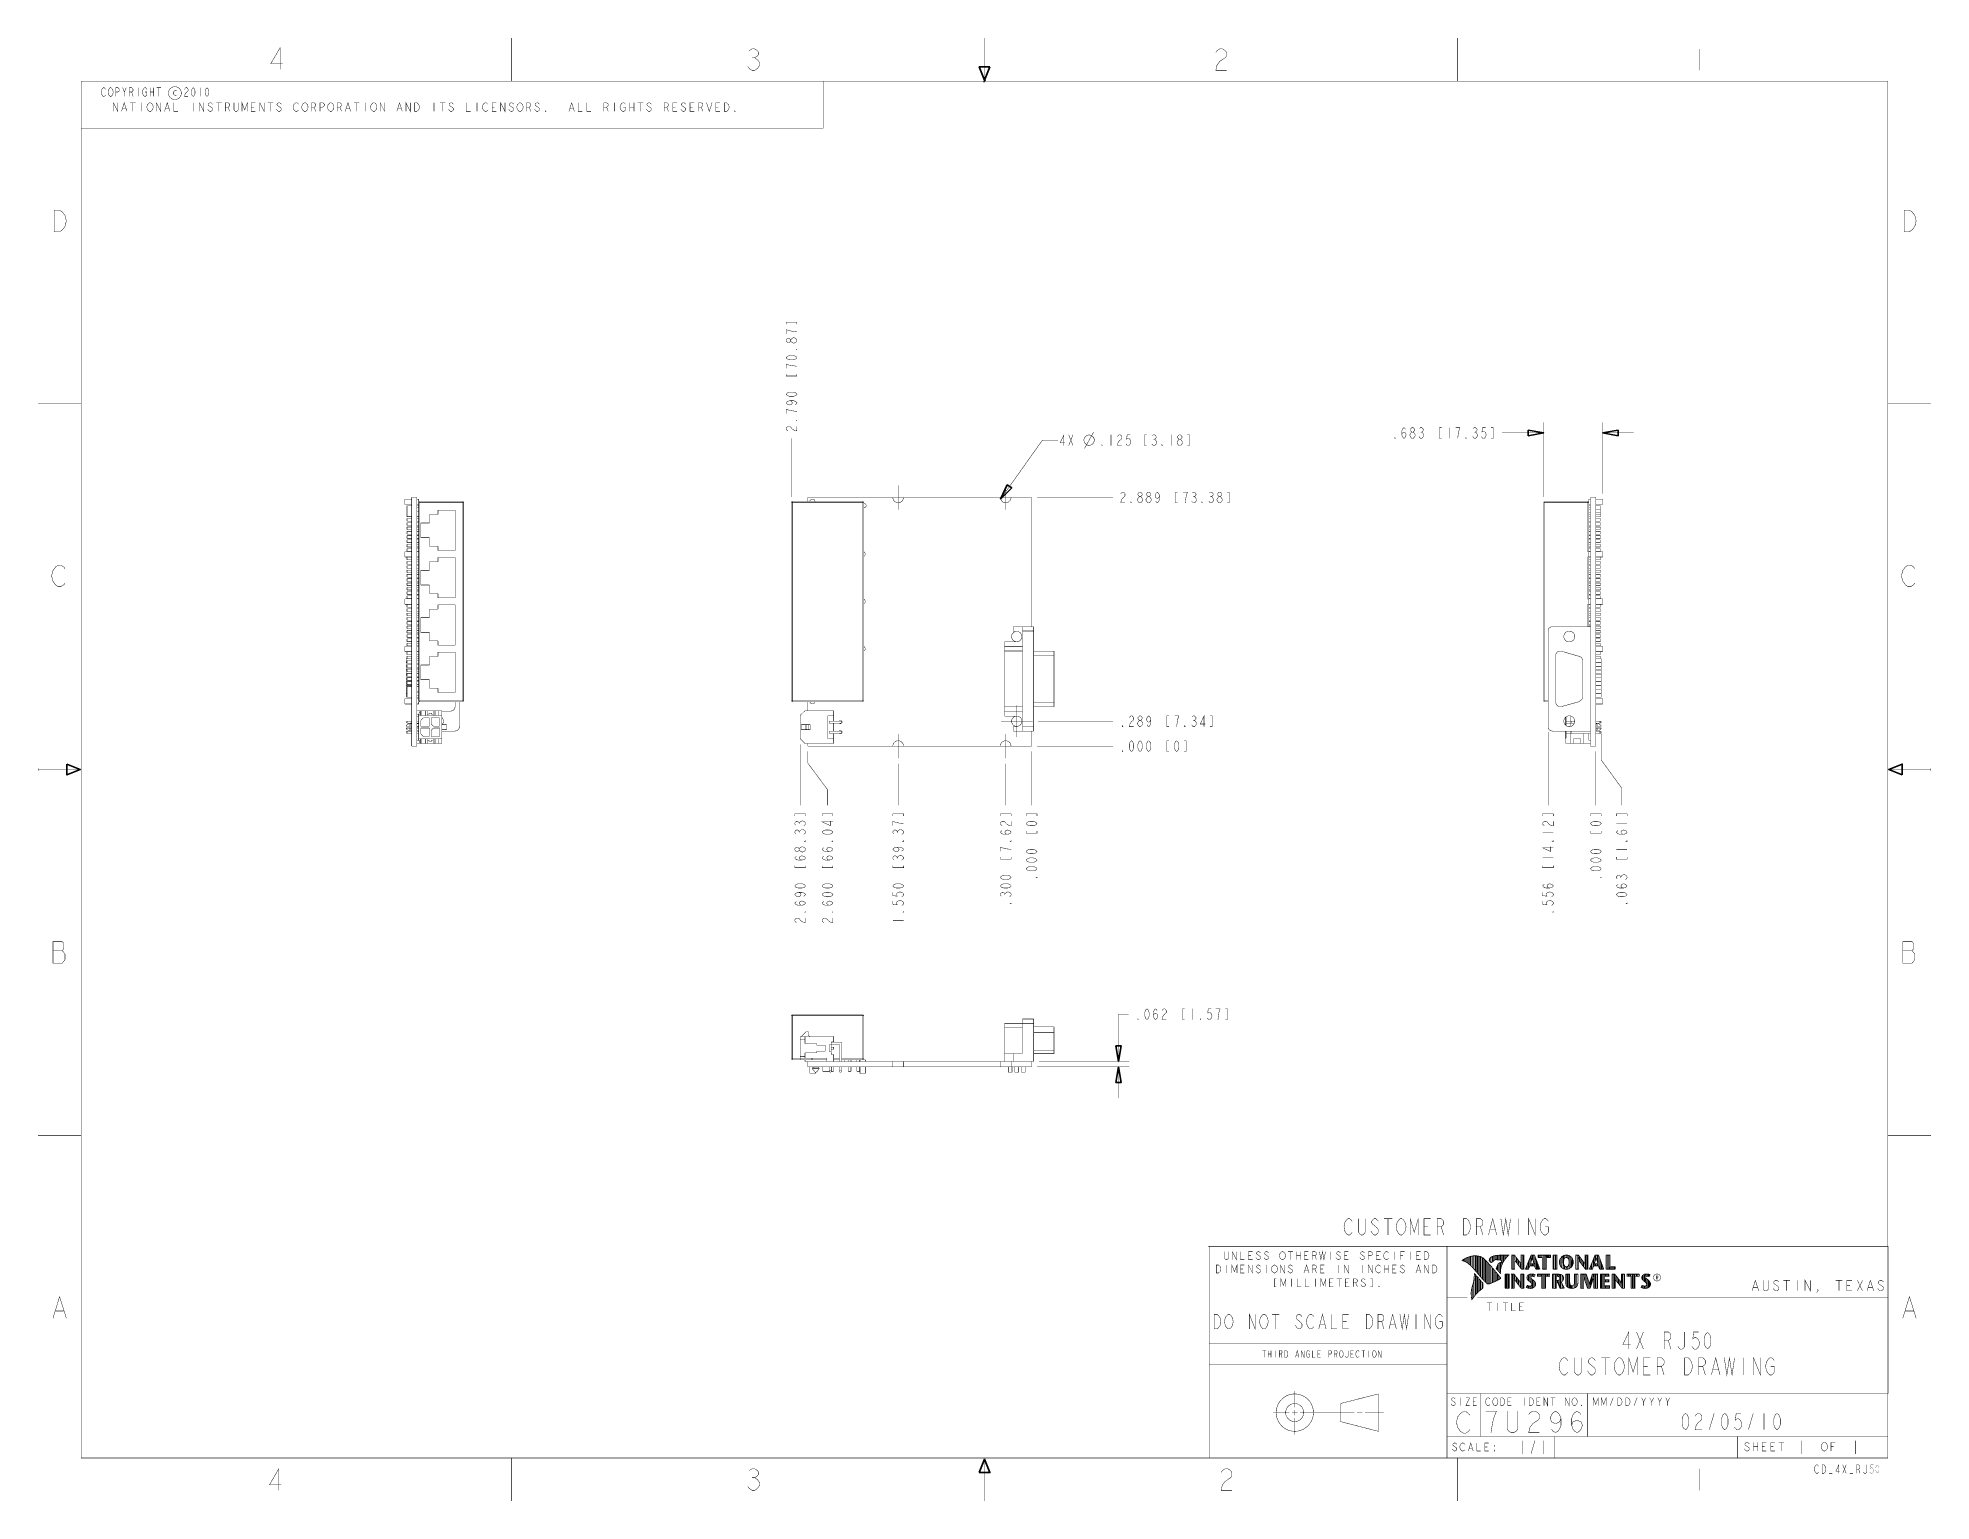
# Model space of a CAD drawing. Extents: x -11 to 11, y -8.5 to 8.5.
import ezdxf

# ---------------------------------------------------------------- set-up
doc = ezdxf.new("R2010")
doc.units = 0
doc.header["$MEASUREMENT"] = 0
doc.layers.add('LAYER_1', color=7, linetype='Continuous')

msp = doc.modelspace()

# ---------------------------------------------------------------- linework, layer by layer
at = {"layer": 'LAYER_1'}
for points, const_width in [([(-8.18667, 8.1375), (-8.18667, 8.3875), (-8.29667, 8.19917), (-8.15667, 8.19917)], 0.005), ([(-5.5, 7.99917), (-5.5, 8.49917)], 0.005), ([(-2.73501, 8.35417), (-2.70167, 8.37417), (-2.67167, 8.37417), (-2.64, 8.35417), (-2.625, 8.3325), (-2.625, 8.3125), (-2.64, 8.29083), (-2.67167, 8.27083), (-2.64, 8.24917), (-2.625, 8.22917), (-2.61001, 8.2075), (-2.61001, 8.1875), (-2.625, 8.16583), (-2.64, 8.14583), (-2.67167, 8.12417), (-2.70167, 8.12417), (-2.73501, 8.14583), (-2.75, 8.16583)], 0.005), ([(0, 7.98416), (0, 8.49917)], 0.005), ([(2.68833, 8.3325), (2.70333, 8.35417), (2.735, 8.37417), (2.765, 8.37417), (2.79833, 8.35417), (2.81333, 8.3325), (2.81333, 8.29083), (2.79833, 8.27083), (2.765, 8.24917), (2.735, 8.22917), (2.70333, 8.1875), (2.68833, 8.12417), (2.81333, 8.12417)], 0.005), ([(5.5, 7.99917), (5.5, 8.49917)], 0.005), ([(8.31333, 8.37417), (8.31333, 8.12417)], 0.005), ([(-2.70167, 8.27083), (-2.67167, 8.27083)], 0.005), ([(-1.875, 7.99917), (-10.5, 7.99917)], 0.005), ([(-10.5, 7.99917), (-10.5, 7.4525)], 0.005), ([(-10.5, 7.99917), (-10.5, -8.00083), (10.5, -8.00083)], 0.005), ([(10.5, 7.99917), (-10.5, 7.99917)], 0.005), ([(-10.2167, 7.8375), (-10.2217, 7.82917), (-10.2317, 7.8225), (-10.2417, 7.8225), (-10.2517, 7.82917), (-10.2567, 7.8375), (-10.2617, 7.8475), (-10.2667, 7.8725), (-10.2617, 7.8975), (-10.2567, 7.90417), (-10.2517, 7.9125), (-10.2417, 7.9225), (-10.2317, 7.9225), (-10.2217, 7.9125), (-10.2167, 7.90417)], 0.005), ([(-10.0967, 7.8225), (-10.0967, 7.9225), (-10.0717, 7.9225), (-10.0617, 7.9125), (-10.0567, 7.90417), (-10.0567, 7.8875), (-10.0617, 7.87917), (-10.0717, 7.8725), (-10.0967, 7.8725)], 0.005), ([(-10.0167, 7.9225), (-9.99667, 7.8725), (-9.99667, 7.8225)], 0.005), ([(-9.99667, 7.8725), (-9.97667, 7.9225)], 0.005), ([(-9.93667, 7.8225), (-9.93667, 7.9225), (-9.91167, 7.9225), (-9.90167, 7.9125), (-9.89667, 7.90417), (-9.89667, 7.8875), (-9.90167, 7.87917), (-9.91167, 7.8725), (-9.93667, 7.8725)], 0.005), ([(-9.83667, 7.9225), (-9.83667, 7.8225)], 0.005), ([(-9.75667, 7.8725), (-9.73667, 7.8725), (-9.73667, 7.8375), (-9.74167, 7.82917), (-9.75167, 7.8225), (-9.76167, 7.8225), (-9.77167, 7.82917), (-9.77667, 7.8375), (-9.78167, 7.8475), (-9.78667, 7.8725), (-9.78167, 7.8975), (-9.77667, 7.90417), (-9.77167, 7.9125), (-9.76167, 7.9225), (-9.75167, 7.9225), (-9.74167, 7.9125), (-9.73667, 7.90417)], 0.005), ([(-9.69667, 7.9225), (-9.69667, 7.8225)], 0.005), ([(-9.65667, 7.9225), (-9.65667, 7.8225)], 0.005), ([(-9.62167, 7.9225), (-9.57167, 7.9225)], 0.005), ([(-9.59667, 7.9225), (-9.59667, 7.8225)], 0.005), ([(-9.29667, 7.90417), (-9.29167, 7.9125), (-9.28167, 7.9225), (-9.27167, 7.9225), (-9.26167, 7.9125), (-9.25667, 7.90417), (-9.25667, 7.8875), (-9.26167, 7.87917), (-9.27167, 7.8725), (-9.28167, 7.8625), (-9.29167, 7.8475), (-9.29667, 7.8225), (-9.25667, 7.8225)], 0.005), ([(-9.11667, 7.9225), (-9.11667, 7.8225)], 0.005), ([(-1.875, 7.4525), (-1.875, 7.99917)], 0.005), ([(0.015001, 8.01417), (-0.015, 7.98416)], 0.005), ([(-0.015, 7.98416), (0, 8.01417)], 0.005), ([(0, 7.98416), (0.015001, 8.01417)], 0.005), ([(10.5, -8.00083), (10.5, 7.99917)], 0.005), ([(-10.1233, 7.6475), (-10.1233, 7.7475), (-10.0733, 7.6475), (-10.0733, 7.7475)], 0.005), ([(-10.03, 7.6475), (-9.99834, 7.7475), (-9.96667, 7.6475)], 0.005), ([(-9.93001, 7.7475), (-9.86667, 7.7475)], 0.005), ([(-9.91167, 7.8725), (-9.89667, 7.8225)], 0.005), ([(-9.89833, 7.7475), (-9.89833, 7.6475)], 0.005), ([(-9.79834, 7.7475), (-9.79834, 7.6475)], 0.005), ([(-9.69667, 7.8725), (-9.65667, 7.8725)], 0.005), ([(-9.62334, 7.6475), (-9.62334, 7.7475), (-9.57334, 7.6475), (-9.57334, 7.7475)], 0.005), ([(-9.53, 7.6475), (-9.49834, 7.7475), (-9.46667, 7.6475)], 0.005), ([(-9.39, 7.83584), (-9.40333, 7.8275), (-9.415, 7.83584), (-9.42834, 7.8525), (-9.42834, 7.86917), (-9.415, 7.88583), (-9.40333, 7.89416), (-9.39, 7.88583)], 0.005), ([(-9.42334, 7.7475), (-9.42334, 7.6475), (-9.37334, 7.6475)], 0.005), ([(-9.19834, 7.7475), (-9.19834, 7.6475)], 0.005), ([(-9.12334, 7.6475), (-9.12334, 7.7475), (-9.07334, 7.6475), (-9.07334, 7.7475)], 0.005), ([(-8.97333, 7.73084), (-8.98, 7.73917), (-8.99167, 7.7475), (-9.005, 7.7475), (-9.01667, 7.73917), (-9.02333, 7.73084), (-9.02333, 7.7225), (-9.01667, 7.71417), (-9.005, 7.70583), (-8.99167, 7.6975), (-8.98, 7.68917), (-8.97333, 7.68083), (-8.97333, 7.66416), (-8.98, 7.65584), (-8.99167, 7.6475), (-9.005, 7.6475), (-9.01667, 7.65584), (-9.02333, 7.66416), (-9.03, 7.6725)], 0.005), ([(-8.93001, 7.7475), (-8.86667, 7.7475)], 0.005), ([(-8.89833, 7.7475), (-8.89833, 7.6475)], 0.005), ([(-8.82334, 7.6475), (-8.82334, 7.7475), (-8.79167, 7.7475), (-8.78, 7.73917), (-8.77333, 7.73084), (-8.77333, 7.71417), (-8.78, 7.70583), (-8.79167, 7.6975), (-8.82334, 7.6975)], 0.005), ([(-8.67334, 7.7475), (-8.67334, 7.66416), (-8.68001, 7.65584), (-8.69167, 7.6475), (-8.705, 7.6475), (-8.71667, 7.65584), (-8.72333, 7.66416), (-8.72333, 7.7475)], 0.005), ([(-8.63, 7.6475), (-8.63, 7.7475), (-8.59833, 7.66416), (-8.56667, 7.7475), (-8.56667, 7.6475)], 0.005), ([(-8.47333, 7.6475), (-8.52333, 7.6475), (-8.52333, 7.7475), (-8.47333, 7.7475)], 0.005), ([(-8.42334, 7.6475), (-8.42334, 7.7475), (-8.37334, 7.6475), (-8.37334, 7.7475)], 0.005), ([(-8.33, 7.7475), (-8.26667, 7.7475)], 0.005), ([(-8.29834, 7.7475), (-8.29834, 7.6475)], 0.005), ([(-8.17334, 7.73084), (-8.18001, 7.73917), (-8.19167, 7.7475), (-8.205, 7.7475), (-8.21667, 7.73917), (-8.22333, 7.73084), (-8.22333, 7.7225), (-8.21667, 7.71417), (-8.205, 7.70583), (-8.19167, 7.6975), (-8.18001, 7.68917), (-8.17334, 7.68083), (-8.17334, 7.66416), (-8.18001, 7.65584), (-8.19167, 7.6475), (-8.205, 7.6475), (-8.21667, 7.65584), (-8.22333, 7.66416), (-8.23, 7.6725)], 0.005), ([(-7.97333, 7.66416), (-7.98, 7.65584), (-7.99167, 7.6475), (-8.005, 7.6475), (-8.01667, 7.65584), (-8.02333, 7.66416), (-8.03, 7.6725), (-8.03667, 7.6975), (-8.03, 7.7225), (-8.02333, 7.73084), (-8.01667, 7.73917), (-8.005, 7.7475), (-7.99167, 7.7475), (-7.98, 7.73917), (-7.97333, 7.73084)], 0.005), ([(-7.82334, 7.6475), (-7.82334, 7.7475), (-7.79167, 7.7475), (-7.78, 7.73917), (-7.77333, 7.73084), (-7.77333, 7.71417), (-7.78, 7.70583), (-7.79167, 7.6975), (-7.82334, 7.6975)], 0.005), ([(-7.72333, 7.6475), (-7.72333, 7.7475), (-7.69167, 7.7475), (-7.68001, 7.73917), (-7.67334, 7.73084), (-7.67334, 7.71417), (-7.68001, 7.70583), (-7.69167, 7.6975), (-7.72333, 7.6975)], 0.005), ([(-7.52333, 7.6475), (-7.52333, 7.7475), (-7.49167, 7.7475), (-7.48, 7.73917), (-7.47333, 7.73084), (-7.47333, 7.71417), (-7.48, 7.70583), (-7.49167, 7.6975), (-7.52333, 7.6975)], 0.005), ([(-7.43001, 7.6475), (-7.39833, 7.7475), (-7.36667, 7.6475)], 0.005), ([(-7.33, 7.7475), (-7.26667, 7.7475)], 0.005), ([(-7.29834, 7.7475), (-7.29834, 7.6475)], 0.005), ([(-7.19834, 7.7475), (-7.19834, 7.6475)], 0.005), ([(-7.02333, 7.6475), (-7.02333, 7.7475), (-6.97333, 7.6475), (-6.97333, 7.7475)], 0.005), ([(-6.83, 7.6475), (-6.79834, 7.7475), (-6.76667, 7.6475)], 0.005), ([(-6.72333, 7.6475), (-6.72333, 7.7475), (-6.67334, 7.6475), (-6.67334, 7.7475)], 0.005), ([(-6.39833, 7.7475), (-6.39833, 7.6475)], 0.005), ([(-6.33, 7.7475), (-6.26667, 7.7475)], 0.005), ([(-6.29834, 7.7475), (-6.29834, 7.6475)], 0.005), ([(-6.17334, 7.73084), (-6.18001, 7.73917), (-6.19167, 7.7475), (-6.205, 7.7475), (-6.21667, 7.73917), (-6.22333, 7.73084), (-6.22333, 7.7225), (-6.21667, 7.71417), (-6.205, 7.70583), (-6.19167, 7.6975), (-6.18001, 7.68917), (-6.17334, 7.68083), (-6.17334, 7.66416), (-6.18001, 7.65584), (-6.19167, 7.6475), (-6.205, 7.6475), (-6.21667, 7.65584), (-6.22333, 7.66416), (-6.23, 7.6725)], 0.005), ([(-6.02333, 7.7475), (-6.02333, 7.6475), (-5.97333, 7.6475)], 0.005), ([(-5.89833, 7.7475), (-5.89833, 7.6475)], 0.005), ([(-5.77333, 7.66416), (-5.78, 7.65584), (-5.79167, 7.6475), (-5.80501, 7.6475), (-5.81667, 7.65584), (-5.82334, 7.66416), (-5.83, 7.6725), (-5.83667, 7.6975), (-5.83, 7.7225), (-5.82334, 7.73084), (-5.81667, 7.73917), (-5.80501, 7.7475), (-5.79167, 7.7475), (-5.78, 7.73917), (-5.77333, 7.73084)], 0.005), ([(-5.67334, 7.6475), (-5.72333, 7.6475), (-5.72333, 7.7475), (-5.67334, 7.7475)], 0.005), ([(-5.62334, 7.6475), (-5.62334, 7.7475), (-5.57334, 7.6475), (-5.57334, 7.7475)], 0.005), ([(-5.47333, 7.73084), (-5.48, 7.73917), (-5.49167, 7.7475), (-5.505, 7.7475), (-5.51667, 7.73917), (-5.52333, 7.73084), (-5.52333, 7.7225), (-5.51667, 7.71417), (-5.505, 7.70583), (-5.49167, 7.6975), (-5.48, 7.68917), (-5.47333, 7.68083), (-5.47333, 7.66416), (-5.48, 7.65584), (-5.49167, 7.6475), (-5.505, 7.6475), (-5.51667, 7.65584), (-5.52333, 7.66416), (-5.53, 7.6725)], 0.005), ([(-5.32334, 7.6475), (-5.32334, 7.7475), (-5.29167, 7.7475), (-5.28, 7.73917), (-5.27333, 7.73084), (-5.27333, 7.71417), (-5.28, 7.70583), (-5.29167, 7.6975), (-5.32334, 7.6975)], 0.005), ([(-5.17334, 7.73084), (-5.18001, 7.73917), (-5.19167, 7.7475), (-5.205, 7.7475), (-5.21667, 7.73917), (-5.22333, 7.73084), (-5.22333, 7.7225), (-5.21667, 7.71417), (-5.205, 7.70583), (-5.19167, 7.6975), (-5.18001, 7.68917), (-5.17334, 7.68083), (-5.17334, 7.66416), (-5.18001, 7.65584), (-5.19167, 7.6475), (-5.205, 7.6475), (-5.21667, 7.65584), (-5.22333, 7.66416), (-5.23, 7.6725)], 0.005), ([(-4.83, 7.6475), (-4.79834, 7.7475), (-4.76667, 7.6475)], 0.005), ([(-4.72333, 7.7475), (-4.72333, 7.6475), (-4.67334, 7.6475)], 0.005), ([(-4.62334, 7.7475), (-4.62334, 7.6475), (-4.57334, 7.6475)], 0.005), ([(-4.42334, 7.6475), (-4.42334, 7.7475), (-4.39167, 7.7475), (-4.38, 7.73917), (-4.37334, 7.73084), (-4.37334, 7.71417), (-4.38, 7.70583), (-4.39167, 7.6975), (-4.42334, 7.6975)], 0.005), ([(-4.29834, 7.7475), (-4.29834, 7.6475)], 0.005), ([(-4.19834, 7.6975), (-4.17334, 7.6975), (-4.17334, 7.66416), (-4.18001, 7.65584), (-4.19167, 7.6475), (-4.205, 7.6475), (-4.21667, 7.65584), (-4.22333, 7.66416), (-4.23, 7.6725), (-4.23667, 7.6975), (-4.23, 7.7225), (-4.22333, 7.73084), (-4.21667, 7.73917), (-4.205, 7.7475), (-4.19167, 7.7475), (-4.18001, 7.73917), (-4.17334, 7.73084)], 0.005), ([(-4.12334, 7.7475), (-4.12334, 7.6475)], 0.005), ([(-4.07334, 7.7475), (-4.07334, 7.6475)], 0.005), ([(-4.03, 7.7475), (-3.96667, 7.7475)], 0.005), ([(-3.99834, 7.7475), (-3.99834, 7.6475)], 0.005), ([(-3.87334, 7.73084), (-3.88, 7.73917), (-3.89167, 7.7475), (-3.905, 7.7475), (-3.91667, 7.73917), (-3.92334, 7.73084), (-3.92334, 7.7225), (-3.91667, 7.71417), (-3.905, 7.70583), (-3.89167, 7.6975), (-3.88, 7.68917), (-3.87334, 7.68083), (-3.87334, 7.66416), (-3.88, 7.65584), (-3.89167, 7.6475), (-3.905, 7.6475), (-3.91667, 7.65584), (-3.92334, 7.66416), (-3.93001, 7.6725)], 0.005), ([(-3.72333, 7.6475), (-3.72333, 7.7475), (-3.69167, 7.7475), (-3.68001, 7.73917), (-3.67334, 7.73084), (-3.67334, 7.71417), (-3.68001, 7.70583), (-3.69167, 7.6975), (-3.72333, 7.6975)], 0.005), ([(-3.57334, 7.6475), (-3.62334, 7.6475), (-3.62334, 7.7475), (-3.57334, 7.7475)], 0.005), ([(-3.47333, 7.73084), (-3.48, 7.73917), (-3.49167, 7.7475), (-3.505, 7.7475), (-3.51667, 7.73917), (-3.52333, 7.73084), (-3.52333, 7.7225), (-3.51667, 7.71417), (-3.505, 7.70583), (-3.49167, 7.6975), (-3.48, 7.68917), (-3.47333, 7.68083), (-3.47333, 7.66416), (-3.48, 7.65584), (-3.49167, 7.6475), (-3.505, 7.6475), (-3.51667, 7.65584), (-3.52333, 7.66416), (-3.53, 7.6725)], 0.005), ([(-3.37334, 7.6475), (-3.42334, 7.6475), (-3.42334, 7.7475), (-3.37334, 7.7475)], 0.005), ([(-3.32334, 7.6475), (-3.32334, 7.7475), (-3.29167, 7.7475), (-3.28, 7.73917), (-3.27333, 7.73084), (-3.27333, 7.71417), (-3.28, 7.70583), (-3.29167, 7.6975), (-3.32334, 7.6975)], 0.005), ([(-3.23, 7.7475), (-3.19834, 7.6475), (-3.16667, 7.7475)], 0.005), ([(-3.07334, 7.6475), (-3.12334, 7.6475), (-3.12334, 7.7475), (-3.07334, 7.7475)], 0.005), ([(-10.0167, 7.68083), (-9.98, 7.68083)], 0.005), ([(-9.51667, 7.68083), (-9.48, 7.68083)], 0.005), ([(-8.79167, 7.6975), (-8.77333, 7.6475)], 0.005), ([(-8.52333, 7.6975), (-8.49167, 7.6975)], 0.005), ([(-7.79167, 7.6975), (-7.77333, 7.6475)], 0.005), ([(-7.49167, 7.6975), (-7.47333, 7.6475)], 0.005), ([(-7.41667, 7.68083), (-7.38, 7.68083)], 0.005), ([(-6.81667, 7.68083), (-6.78, 7.68083)], 0.005), ([(-5.72333, 7.6975), (-5.69167, 7.6975)], 0.005), ([(-5.29167, 7.6975), (-5.27333, 7.6475)], 0.005), ([(-4.81667, 7.68083), (-4.78, 7.68083)], 0.005), ([(-4.39167, 7.6975), (-4.37334, 7.6475)], 0.005), ([(-4.12334, 7.6975), (-4.07334, 7.6975)], 0.005), ([(-3.69167, 7.6975), (-3.67334, 7.6475)], 0.005), ([(-3.62334, 7.6975), (-3.59167, 7.6975)], 0.005), ([(-3.42334, 7.6975), (-3.39167, 7.6975)], 0.005), ([(-3.29167, 7.6975), (-3.27333, 7.6475)], 0.005), ([(-3.12334, 7.6975), (-3.09167, 7.6975)], 0.005), ([(-10.5, 7.4525), (-1.875, 7.4525)], 0.005), ([(-2.18001, 5.1725), (-2.18001, 5.1975), (-2.30501, 5.1975), (-2.30501, 5.1725)], 0.005), ([(-2.18001, 5.08584), (-2.23167, 5.0925), (-2.26334, 5.0975), (-2.28501, 5.10417), (-2.30501, 5.11083), (-2.30501, 5.06083)], 0.005), ([(-2.25334, 4.97917), (-2.26334, 4.9675), (-2.275, 4.96084), (-2.28501, 4.96084), (-2.295, 4.9675), (-2.30501, 4.97917), (-2.30501, 4.9925), (-2.295, 5.00417), (-2.28501, 5.01083), (-2.275, 5.01083), (-2.26334, 5.00417), (-2.25334, 4.9925)], 0.005), ([(-2.18001, 4.68583), (-2.23167, 4.6925), (-2.26334, 4.6975), (-2.28501, 4.70417), (-2.30501, 4.71084), (-2.30501, 4.66083)], 0.005), ([(-2.30501, 4.5975), (-2.30501, 4.5725), (-2.18001, 4.5725), (-2.18001, 4.5975)], 0.005), ([(-11, 4.24917), (-10.5, 4.24917)], 0.005), ([(-2.26334, 4.28583), (-2.24334, 4.27917), (-2.23167, 4.26083), (-2.24334, 4.2425), (-2.26334, 4.23583), (-2.28501, 4.2425), (-2.295, 4.2475), (-2.30501, 4.26083), (-2.295, 4.2725), (-2.28501, 4.27917), (-2.26334, 4.28583), (-2.22167, 4.28583), (-2.20167, 4.27917), (-2.19, 4.2725), (-2.18001, 4.26083), (-2.19, 4.2475), (-2.20167, 4.2425)], 0.005), ([(-2.18001, 4.16083), (-2.23167, 4.1675), (-2.26334, 4.1725), (-2.28501, 4.17916), (-2.30501, 4.18583), (-2.30501, 4.13583)], 0.005), ([(11, 4.24917), (10.5, 4.24917)], 0.005), ([(-2.28501, 3.93583), (-2.295, 3.9425), (-2.30501, 3.95417), (-2.30501, 3.9675), (-2.295, 3.97917), (-2.28501, 3.98583), (-2.26334, 3.98583), (-2.25334, 3.97917), (-2.24334, 3.9675), (-2.23167, 3.95417), (-2.21167, 3.9425), (-2.18001, 3.93583), (-2.18001, 3.98583)], 0.005), ([(4.84999, 3.88917), (4.85666, 3.91083), (4.875, 3.92084), (4.89332, 3.91083), (4.9, 3.88917), (4.89332, 3.86917), (4.88833, 3.85916), (4.875, 3.8475), (4.86334, 3.85916), (4.85666, 3.86917), (4.84999, 3.88917), (4.84999, 3.9325), (4.85666, 3.9525), (4.86334, 3.9625), (4.875, 3.9725), (4.88833, 3.9625), (4.89332, 3.9525)], 0.005), ([(4.96833, 3.92084), (4.95667, 3.9325), (4.94999, 3.9425), (4.94999, 3.9525), (4.95667, 3.9625), (4.96833, 3.9725), (4.98166, 3.9725), (4.99333, 3.9625), (5, 3.9525), (5, 3.9425), (4.99333, 3.9325), (4.98166, 3.92084)], 0.005), ([(5.05667, 3.9625), (5.06833, 3.9725), (5.08167, 3.9725), (5.09333, 3.9625), (5.09999, 3.9525), (5.09999, 3.9425), (5.09333, 3.9325), (5.08167, 3.92084), (5.09333, 3.91083), (5.09999, 3.89917), (5.10666, 3.88917), (5.10666, 3.87917), (5.09999, 3.86917), (5.09333, 3.85916), (5.08167, 3.8475), (5.06833, 3.8475), (5.05667, 3.85916), (5.04999, 3.86917)], 0.005), ([(5.31333, 3.9725), (5.28833, 3.9725), (5.28833, 3.8475), (5.31333, 3.8475)], 0.005), ([(5.4, 3.9725), (5.4, 3.8475)], 0.005), ([(5.5, 3.8475), (5.50666, 3.89917), (5.51333, 3.9325), (5.51832, 3.9525), (5.525, 3.9725), (5.47499, 3.9725)], 0.005), ([(5.68167, 3.9625), (5.69333, 3.9725), (5.70667, 3.9725), (5.71833, 3.9625), (5.72499, 3.9525), (5.72499, 3.9425), (5.71833, 3.9325), (5.70667, 3.92084), (5.71833, 3.91083), (5.72499, 3.89917), (5.73166, 3.88917), (5.73166, 3.87917), (5.72499, 3.86917), (5.71833, 3.85916), (5.70667, 3.8475), (5.69333, 3.8475), (5.68167, 3.85916), (5.67499, 3.86917)], 0.005), ([(5.82499, 3.9725), (5.78833, 3.9725), (5.78166, 3.92084), (5.79334, 3.9325), (5.80667, 3.9325), (5.81833, 3.92084), (5.82499, 3.91083), (5.83167, 3.88917), (5.82499, 3.86917), (5.81833, 3.85916), (5.80667, 3.8475), (5.79334, 3.8475), (5.78166, 3.85916), (5.775, 3.86917)], 0.005), ([(5.88833, 3.8475), (5.91333, 3.8475), (5.91333, 3.9725), (5.88833, 3.9725)], 0.005), ([(6.5, 3.1675), (6.5, 4.03583)], 0.005), ([(7.18332, 3.20417), (7.18332, 4.03583)], 0.005), ([(-2.24334, 3.1675), (-2.24334, 3.8475)], 0.005), ([(0.186659, 3.1425), (0.673326, 3.8275)], 0.005), ([(0.673326, 3.8275), (0.853326, 3.8275)], 0.005), ([(0.923326, 3.76417), (0.923326, 3.88917), (0.878337, 3.79584), (0.934991, 3.79584)], 0.005), ([(0.978326, 3.88917), (1.02833, 3.76417)], 0.005), ([(0.978326, 3.76417), (1.02833, 3.88917)], 0.005), ([(1.16333, 3.7325), (1.26832, 3.92084)], 0.005), ([(1.47, 3.88917), (1.47, 3.76417)], 0.005), ([(1.545, 3.86917), (1.55166, 3.87917), (1.56333, 3.88917), (1.57666, 3.88917), (1.58832, 3.87917), (1.595, 3.86917), (1.595, 3.8475), (1.58832, 3.8375), (1.57666, 3.8275), (1.56333, 3.81584), (1.55166, 3.79584), (1.545, 3.76417), (1.595, 3.76417)], 0.005), ([(1.695, 3.88917), (1.65832, 3.88917), (1.65167, 3.8375), (1.66333, 3.8475), (1.67666, 3.8475), (1.68833, 3.8375), (1.695, 3.8275), (1.70166, 3.80583), (1.695, 3.78417), (1.68833, 3.77417), (1.67666, 3.76417), (1.66333, 3.76417), (1.65167, 3.77417), (1.64499, 3.78417)], 0.005), ([(1.88333, 3.88917), (1.85833, 3.88917), (1.85833, 3.76417), (1.88333, 3.76417)], 0.005), ([(1.95166, 3.87917), (1.96332, 3.88917), (1.97666, 3.88917), (1.98834, 3.87917), (1.995, 3.86917), (1.995, 3.8575), (1.98834, 3.8475), (1.97666, 3.8375), (1.98834, 3.8275), (1.995, 3.81584), (2.00167, 3.80583), (2.00167, 3.79584), (1.995, 3.78417), (1.98834, 3.77417), (1.97666, 3.76417), (1.96332, 3.76417), (1.95166, 3.77417), (1.945, 3.78417)], 0.005), ([(1.96332, 3.8375), (1.97666, 3.8375)], 0.005), ([(2.17, 3.88917), (2.17, 3.76417)], 0.005), ([(2.26333, 3.8375), (2.25167, 3.8475), (2.245, 3.8575), (2.245, 3.86917), (2.25167, 3.87917), (2.26333, 3.88917), (2.27667, 3.88917), (2.28833, 3.87917), (2.295, 3.86917), (2.295, 3.8575), (2.28833, 3.8475), (2.27667, 3.8375)], 0.005), ([(2.35833, 3.76417), (2.38333, 3.76417), (2.38333, 3.88917), (2.35833, 3.88917)], 0.005), ([(5.06833, 3.92084), (5.08167, 3.92084)], 0.005), ([(5.69333, 3.92084), (5.70667, 3.92084)], 0.005), ([(6.5, 3.91083), (6.01333, 3.91083)], 0.005), ([(7.18332, 3.91083), (7.54334, 3.91083)], 0.005), ([(-1.00334, 3.16083), (-1.00334, 3.30084)], 0.005), ([(0.246664, 3.16083), (0.246664, 3.30084)], 0.005), ([(-6.73667, 3.07917), (-6.73667, 3.1425)], 0.005), ([(-6.65834, 3.1425), (-6.73667, 3.1425)], 0.005), ([(-6.65834, 3.07917), (-6.73667, 3.07917)], 0.005), ([(-6.65834, 3.16083), (-6.65834, 0.272502)], 0.005), ([(-6.65834, 3.16083), (-6.59667, 3.16083)], 0.005), ([(-6.59667, 0.272502), (-6.59667, 3.16083)], 0.005), ([(-6.57667, 3.1425), (-6.59667, 3.1425)], 0.005), ([(-6.57667, 3.07917), (-6.59667, 3.07917)], 0.005), ([(-6.57667, 3.11417), (-6.57667, 3.1425)], 0.005), ([(-6.06333, 3.11417), (-6.57667, 3.11417)], 0.005), ([(-6.56834, 3.11417), (-6.56955, 3.1141), (-6.57069, 3.1139), (-6.57175, 3.11357), (-6.57272, 3.11312), (-6.5736, 3.11255), (-6.57438, 3.11188), (-6.57505, 3.1111), (-6.57562, 3.11022), (-6.57607, 3.10925), (-6.5764, 3.10819), (-6.5766, 3.10705), (-6.57667, 3.10584)], 0.005), ([(-6.57667, 3.10417), (-6.57667, 0.797499)], 0.005), ([(-6.05334, 3.10417), (-6.57667, 3.10417)], 0.005), ([(-6.56667, 3.11417), (-6.56667, 0.787502)], 0.005), ([(-6.05501, 3.10584), (-6.05511, 3.10705), (-6.0554, 3.10819), (-6.05586, 3.10925), (-6.05649, 3.11022), (-6.05725, 3.1111), (-6.05813, 3.11188), (-6.05912, 3.11255), (-6.06019, 3.11312), (-6.06133, 3.11357), (-6.06253, 3.1139), (-6.06376, 3.1141), (-6.065, 3.11417)], 0.005), ([(-6.06333, 0.787502), (-6.06333, 3.11417)], 0.005), ([(-6.05334, 0.797499), (-6.05334, 3.10417)], 0.005), ([(-2.23501, 3.11417), (-2.23622, 3.1141), (-2.23736, 3.1139), (-2.23842, 3.11357), (-2.23939, 3.11312), (-2.24027, 3.11255), (-2.24105, 3.11188), (-2.24172, 3.1111), (-2.24229, 3.11022), (-2.24274, 3.10925), (-2.24307, 3.10819), (-2.24327, 3.10705), (-2.24334, 3.10584)], 0.005), ([(-2.24334, 0.797499), (-2.24334, 3.10417)], 0.005), ([(-2.24334, 3.10417), (-1.40333, 3.10417)], 0.005), ([(-2.23334, 0.787502), (-2.23334, 3.11417)], 0.005), ([(-2.23334, 3.11417), (-1.41334, 3.11417)], 0.005), ([(-2.05334, 3.16083), (-2.05334, 3.11417)], 0.005), ([(-1.065, 3.16083), (-2.05334, 3.16083)], 0.005), ([(-1.97, 3.1175), (-1.97066, 3.12114), (-1.97176, 3.12456), (-1.97329, 3.12773), (-1.97519, 3.13065), (-1.97744, 3.13329), (-1.98, 3.13563), (-1.98285, 3.13766), (-1.98593, 3.13935), (-1.98922, 3.14071), (-1.99269, 3.14169), (-1.99629, 3.1423), (-2, 3.1425), (-2.00371, 3.1423), (-2.00732, 3.14169), (-2.01078, 3.14071), (-2.01407, 3.13935), (-2.01716, 3.13766), (-2.02, 3.13563), (-2.02256, 3.13329), (-2.02482, 3.13065), (-2.02672, 3.12773), (-2.02824, 3.12456), (-2.02935, 3.12114), (-2.03, 3.1175)], 0.005), ([(-1.405, 3.10584), (-1.4051, 3.10705), (-1.4054, 3.10819), (-1.40586, 3.10925), (-1.40648, 3.11022), (-1.40725, 3.1111), (-1.40813, 3.11188), (-1.40912, 3.11255), (-1.41019, 3.11312), (-1.41133, 3.11357), (-1.41253, 3.1139), (-1.41376, 3.1141), (-1.415, 3.11417)], 0.005), ([(-1.41334, 0.787502), (-1.41334, 3.11417)], 0.005), ([(-1.405, 3.04417), (-1.40458, 3.04414), (-1.40417, 3.04405), (-1.40375, 3.04391), (-1.40334, 3.04374), (-1.40292, 3.04354), (-1.4025, 3.04333), (-1.40209, 3.04313), (-1.40167, 3.04293), (-1.40125, 3.04276), (-1.40084, 3.04262), (-1.40042, 3.04253), (-1.4, 3.0425), (-1.39671, 3.04274), (-1.39352, 3.04343), (-1.39047, 3.04453), (-1.3876, 3.04602), (-1.38493, 3.04785), (-1.3825, 3.05), (-1.38035, 3.05242), (-1.37852, 3.05509), (-1.37703, 3.05797), (-1.37593, 3.06102), (-1.37524, 3.06421), (-1.375, 3.0675), (-1.37524, 3.07076), (-1.37593, 3.07386), (-1.37703, 3.07677), (-1.37852, 3.07947), (-1.38035, 3.08195), (-1.3825, 3.08417), (-1.38493, 3.08611), (-1.3876, 3.08775), (-1.39047, 3.08906), (-1.39352, 3.09003), (-1.39671, 3.09063), (-1.4, 3.09083), (-1.40042, 3.09083), (-1.40084, 3.09083), (-1.40125, 3.09083), (-1.40167, 3.09083), (-1.40209, 3.09083), (-1.4025, 3.09083), (-1.40292, 3.09083), (-1.40334, 3.09083), (-1.40375, 3.09083), (-1.40417, 3.09083), (-1.40458, 3.09083), (-1.405, 3.09083)], 0.005), ([(-1.40333, 3.10417), (-1.40333, 0.797499)], 0.005), ([(-1.065, 3.1625), (-1.065, 3.1625), (-1.065, 3.16249), (-1.065, 3.16248), (-1.065, 3.16244), (-1.065, 3.16238), (-1.065, 3.16229), (-1.065, 3.16217), (-1.065, 3.16201), (-1.065, 3.1618), (-1.065, 3.16154), (-1.065, 3.16122), (-1.065, 3.16083), (-1.06446, 3.15262), (-1.06286, 3.14469), (-1.06029, 3.13714), (-1.05679, 3.13003), (-1.05244, 3.12346), (-1.04729, 3.1175), (-1.04142, 3.11224), (-1.03488, 3.10775), (-1.02774, 3.10412), (-1.02006, 3.10142), (-1.0119, 3.09975), (-1.00334, 3.09917), (-0.995121, 3.09975), (-0.987195, 3.10142), (-0.979639, 3.10412), (-0.972535, 3.10775), (-0.965963, 3.11224), (-0.960004, 3.1175), (-0.95474, 3.12346), (-0.950251, 3.13003), (-0.946619, 3.13714), (-0.943924, 3.14469), (-0.942248, 3.15262), (-0.941671, 3.16083), (-0.941671, 3.16122), (-0.941671, 3.16154), (-0.941671, 3.1618), (-0.941671, 3.16201), (-0.941671, 3.16217), (-0.941671, 3.16229), (-0.941671, 3.16238), (-0.941671, 3.16244), (-0.941671, 3.16248), (-0.941671, 3.16249), (-0.941671, 3.1625), (-0.941671, 3.1625)], 0.005), ([(-1.00334, 3.16083), (-1.065, 3.16083)], 0.005), ([(-1.00334, 3.16083), (-1.00334, 3.01916)], 0.005), ([(-1.00334, 3.16083), (-0.940002, 3.16083)], 0.005), ([(0.184991, 3.16083), (-0.940002, 3.16083)], 0.005), ([(0.184991, 3.1625), (0.184991, 3.1625), (0.184991, 3.16249), (0.184991, 3.16248), (0.184991, 3.16244), (0.184991, 3.16238), (0.184991, 3.16229), (0.184991, 3.16217), (0.184991, 3.16201), (0.184991, 3.1618), (0.184991, 3.16154), (0.184991, 3.16122), (0.184991, 3.16083), (0.185537, 3.15262), (0.18713, 3.14469), (0.189707, 3.13714), (0.193204, 3.13003), (0.197558, 3.12346), (0.202705, 3.1175), (0.208581, 3.11224), (0.215122, 3.10775), (0.222265, 3.10412), (0.229945, 3.10142), (0.238099, 3.09975), (0.246664, 3.09917), (0.254881, 3.09975), (0.262808, 3.10142), (0.270365, 3.10412), (0.27747, 3.10775), (0.284043, 3.11224), (0.290002, 3.1175), (0.295266, 3.12346), (0.299755, 3.13003), (0.303388, 3.13714), (0.306083, 3.14469), (0.307759, 3.15262), (0.308336, 3.16083), (0.308336, 3.16122), (0.308336, 3.16154), (0.308336, 3.1618), (0.308336, 3.16201), (0.308336, 3.16217), (0.308336, 3.16229), (0.308336, 3.16238), (0.308336, 3.16244), (0.308336, 3.16248), (0.308336, 3.16249), (0.308336, 3.1625), (0.308336, 3.1625)], 0.005), ([(0.246664, 3.16083), (0.184991, 3.16083)], 0.005), ([(0.246664, 3.16083), (0.246664, 3.01916)], 0.005), ([(0.246664, 3.16083), (0.309991, 3.16083)], 0.005), ([(0.546658, 3.16083), (0.309991, 3.16083)], 0.005), ([(0.546658, 1.65917), (0.546658, 3.16083)], 0.005), ([(0.61, 3.16083), (1.495, 3.16083)], 0.005), ([(1.58333, 3.2025), (1.58999, 3.2125), (1.60166, 3.2225), (1.61499, 3.2225), (1.62667, 3.2125), (1.63333, 3.2025), (1.63333, 3.1825), (1.62667, 3.17084), (1.61499, 3.16083), (1.60166, 3.14917), (1.58999, 3.12917), (1.58333, 3.0975), (1.63333, 3.0975)], 0.005), ([(1.80166, 3.17084), (1.79, 3.1825), (1.78332, 3.1925), (1.78332, 3.2025), (1.79, 3.2125), (1.80166, 3.2225), (1.815, 3.2225), (1.82666, 3.2125), (1.83333, 3.2025), (1.83333, 3.1925), (1.82666, 3.1825), (1.815, 3.17084)], 0.005), ([(1.90167, 3.17084), (1.89, 3.1825), (1.88333, 3.1925), (1.88333, 3.2025), (1.89, 3.2125), (1.90167, 3.2225), (1.915, 3.2225), (1.92666, 3.2125), (1.93334, 3.2025), (1.93334, 3.1925), (1.92666, 3.1825), (1.915, 3.17084)], 0.005), ([(2.03332, 3.1825), (2.02667, 3.16083), (2.00833, 3.14917), (1.98999, 3.16083), (1.98333, 3.1825), (1.98999, 3.2025), (1.995, 3.2125), (2.00833, 3.2225), (2.01999, 3.2125), (2.02667, 3.2025), (2.03332, 3.1825), (2.03332, 3.13917), (2.02667, 3.11917), (2.01999, 3.10916), (2.00833, 3.0975), (1.995, 3.10916), (1.98999, 3.11917)], 0.005), ([(2.245, 3.2225), (2.22, 3.2225), (2.22, 3.0975), (2.245, 3.0975)], 0.005), ([(2.33333, 3.0975), (2.33999, 3.14917), (2.345, 3.1825), (2.35166, 3.2025), (2.35833, 3.2225), (2.30834, 3.2225)], 0.005), ([(2.415, 3.2125), (2.42666, 3.2225), (2.44, 3.2225), (2.45166, 3.2125), (2.45833, 3.2025), (2.45833, 3.1925), (2.45166, 3.1825), (2.44, 3.17084), (2.45166, 3.16083), (2.45833, 3.14917), (2.46499, 3.13917), (2.46499, 3.12917), (2.45833, 3.11917), (2.45166, 3.10916), (2.44, 3.0975), (2.42666, 3.0975), (2.415, 3.10916), (2.40832, 3.11917)], 0.005), ([(2.42666, 3.17084), (2.44, 3.17084)], 0.005), ([(2.61499, 3.2125), (2.62667, 3.2225), (2.64, 3.2225), (2.65167, 3.2125), (2.65832, 3.2025), (2.65832, 3.1925), (2.65167, 3.1825), (2.64, 3.17084), (2.65167, 3.16083), (2.65832, 3.14917), (2.665, 3.13917), (2.665, 3.12917), (2.65832, 3.11917), (2.65167, 3.10916), (2.64, 3.0975), (2.62667, 3.0975), (2.61499, 3.10916), (2.60833, 3.11917)], 0.005), ([(2.62667, 3.17084), (2.64, 3.17084)], 0.005), ([(2.72666, 3.17084), (2.71499, 3.1825), (2.70833, 3.1925), (2.70833, 3.2025), (2.71499, 3.2125), (2.72666, 3.2225), (2.73999, 3.2225), (2.75167, 3.2125), (2.75833, 3.2025), (2.75833, 3.1925), (2.75167, 3.1825), (2.73999, 3.17084)], 0.005), ([(2.82, 3.0975), (2.845, 3.0975), (2.845, 3.2225), (2.82, 3.2225)], 0.005), ([(6.50833, 3.11417), (6.50712, 3.1141), (6.50598, 3.1139), (6.50492, 3.11357), (6.50395, 3.11312), (6.50307, 3.11255), (6.50229, 3.11188), (6.50162, 3.1111), (6.50105, 3.11022), (6.5006, 3.10925), (6.50027, 3.10819), (6.50007, 3.10705), (6.5, 3.10584)], 0.005), ([(6.5, 3.10417), (6.5, 0.797499)], 0.005), ([(7.02333, 3.10417), (6.5, 3.10417)], 0.005), ([(6.51, 3.11417), (6.51, 0.787502)], 0.005), ([(6.51, 3.11417), (7.02333, 3.11417)], 0.005), ([(7.02166, 3.10584), (7.02156, 3.10705), (7.02127, 3.10819), (7.0208, 3.10925), (7.02018, 3.11022), (7.01942, 3.1111), (7.01853, 3.11188), (7.01755, 3.11255), (7.01648, 3.11312), (7.01533, 3.11357), (7.01414, 3.1139), (7.01291, 3.1141), (7.01167, 3.11417)], 0.005), ([(7.01333, 2.52917), (7.01333, 3.11417)], 0.005), ([(7.02333, 3.1425), (7.02333, 3.11417)], 0.005), ([(7.02333, 3.1425), (7.04334, 3.1425)], 0.005), ([(7.02333, 2.5325), (7.02333, 3.10417)], 0.005), ([(7.02333, 3.07917), (7.04334, 3.07917)], 0.005), ([(7.04334, 0.272502), (7.04334, 3.16083)], 0.005), ([(7.10499, 3.16083), (7.04334, 3.16083)], 0.005), ([(7.10499, 0.272502), (7.10499, 3.16083)], 0.005), ([(7.10499, 3.1425), (7.18332, 3.1425)], 0.005), ([(7.10499, 3.07917), (7.18332, 3.07917)], 0.005), ([(7.18332, 3.1425), (7.18332, 3.07917)], 0.005), ([(-6.71167, 2.93583), (-6.71167, 3.06417)], 0.005), ([(-6.65834, 3.06417), (-6.71167, 3.06417)], 0.005), ([(-6.65834, 2.93917), (-6.71167, 2.93917)], 0.005), ([(-6.65834, 2.93583), (-6.71167, 2.93583)], 0.005), ([(-6.71167, 2.88583), (-6.71167, 2.9175)], 0.005), ([(-6.65834, 2.9175), (-6.71167, 2.9175)], 0.005), ([(-6.65834, 2.88583), (-6.71167, 2.88583)], 0.005), ([(-6.71167, 2.83584), (-6.71167, 2.8675)], 0.005), ([(-6.65834, 2.8675), (-6.71167, 2.8675)], 0.005), ([(-6.57667, 3.06417), (-6.59667, 3.06417)], 0.005), ([(-6.57667, 3.04083), (-6.59667, 3.04083)], 0.005), ([(-6.57667, 3.00083), (-6.59667, 3.00083)], 0.005), ([(-6.57667, 2.93917), (-6.59667, 2.93917)], 0.005), ([(-6.57667, 2.93583), (-6.59667, 2.93583)], 0.005), ([(-6.57667, 2.9175), (-6.59667, 2.9175)], 0.005), ([(-6.57667, 2.88583), (-6.59667, 2.88583)], 0.005), ([(-6.57667, 2.8675), (-6.59667, 2.8675)], 0.005), ([(-6.55167, 2.86417), (-6.55167, 2.69417)], 0.005), ([(-6.45167, 2.86417), (-6.55167, 2.86417)], 0.005), ([(-6.45167, 2.96417), (-6.45167, 2.86417)], 0.005), ([(-6.35167, 2.96417), (-6.45167, 2.96417)], 0.005), ([(-6.35167, 3.01417), (-6.35167, 2.96417)], 0.005), ([(-6.15333, 3.01417), (-6.35167, 3.01417)], 0.005), ([(-6.15333, 2.54417), (-6.15333, 3.01417)], 0.005), ([(7.02333, 3.06417), (7.04334, 3.06417)], 0.005), ([(7.02333, 3.04083), (7.04334, 3.04083)], 0.005), ([(7.02333, 3.0175), (7.04334, 3.0175)], 0.005), ([(7.02333, 2.98583), (7.04334, 2.98583)], 0.005), ([(7.02333, 2.9675), (7.04334, 2.9675)], 0.005), ([(7.02333, 2.93583), (7.04334, 2.93583)], 0.005), ([(7.02333, 2.9175), (7.04334, 2.9175)], 0.005), ([(7.02333, 2.88583), (7.04334, 2.88583)], 0.005), ([(7.02333, 2.8675), (7.04334, 2.8675)], 0.005), ([(7.10499, 3.06417), (7.15832, 3.06417)], 0.005), ([(7.10499, 3.0175), (7.15832, 3.0175)], 0.005), ([(7.10499, 2.98583), (7.15832, 2.98583)], 0.005), ([(7.10499, 2.9675), (7.15832, 2.9675)], 0.005), ([(7.10499, 2.93583), (7.15832, 2.93583)], 0.005), ([(7.10499, 2.9175), (7.15832, 2.9175)], 0.005), ([(7.10499, 2.88583), (7.15832, 2.88583)], 0.005), ([(7.10499, 2.8675), (7.15832, 2.8675)], 0.005), ([(7.15832, 3.06417), (7.15832, 2.93583)], 0.005), ([(7.15832, 2.9175), (7.15832, 2.88583)], 0.005), ([(7.15832, 2.8675), (7.15832, 2.83584)], 0.005), ([(-6.65834, 2.83584), (-6.71167, 2.83584)], 0.005), ([(-6.71167, 2.78583), (-6.71167, 2.8175)], 0.005), ([(-6.65834, 2.8175), (-6.71167, 2.8175)], 0.005), ([(-6.65834, 2.78583), (-6.71167, 2.78583)], 0.005), ([(-6.71167, 2.73583), (-6.71167, 2.7675)], 0.005), ([(-6.65834, 2.7675), (-6.71167, 2.7675)], 0.005), ([(-6.65834, 2.73583), (-6.71167, 2.73583)], 0.005), ([(-6.71167, 2.68583), (-6.71167, 2.7175)], 0.005), ([(-6.65834, 2.7175), (-6.71167, 2.7175)], 0.005), ([(-6.65834, 2.68583), (-6.71167, 2.68583)], 0.005), ([(-6.71167, 2.63583), (-6.71167, 2.6675)], 0.005), ([(-6.65834, 2.6675), (-6.71167, 2.6675)], 0.005), ([(-6.57667, 2.83584), (-6.59667, 2.83584)], 0.005), ([(-6.57667, 2.8175), (-6.59667, 2.8175)], 0.005), ([(-6.57667, 2.78583), (-6.59667, 2.78583)], 0.005), ([(-6.57667, 2.7675), (-6.59667, 2.7675)], 0.005), ([(-6.57667, 2.73583), (-6.59667, 2.73583)], 0.005), ([(-6.57667, 2.7175), (-6.59667, 2.7175)], 0.005), ([(-6.57667, 2.68583), (-6.59667, 2.68583)], 0.005), ([(-6.57667, 2.6675), (-6.59667, 2.6675)], 0.005), ([(-6.55167, 2.69417), (-6.45167, 2.69417)], 0.005), ([(-6.45167, 2.69417), (-6.45167, 2.59416)], 0.005), ([(7.02333, 2.83584), (7.04334, 2.83584)], 0.005), ([(7.02333, 2.8175), (7.04334, 2.8175)], 0.005), ([(7.02333, 2.78583), (7.04334, 2.78583)], 0.005), ([(7.02333, 2.7675), (7.04334, 2.7675)], 0.005), ([(7.02333, 2.73583), (7.04334, 2.73583)], 0.005), ([(7.02333, 2.7175), (7.04334, 2.7175)], 0.005), ([(7.02333, 2.68583), (7.04334, 2.68583)], 0.005), ([(7.02333, 2.6675), (7.04334, 2.6675)], 0.005), ([(7.10499, 2.83584), (7.15832, 2.83584)], 0.005), ([(7.10499, 2.8175), (7.15832, 2.8175)], 0.005), ([(7.10499, 2.78583), (7.15832, 2.78583)], 0.005), ([(7.10499, 2.7675), (7.15832, 2.7675)], 0.005), ([(7.10499, 2.73583), (7.15832, 2.73583)], 0.005), ([(7.10499, 2.7175), (7.15832, 2.7175)], 0.005), ([(7.10499, 2.68583), (7.15832, 2.68583)], 0.005), ([(7.10499, 2.6675), (7.15832, 2.6675)], 0.005), ([(7.15832, 2.8175), (7.15832, 2.78583)], 0.005), ([(7.15832, 2.7675), (7.15832, 2.73583)], 0.005), ([(7.15832, 2.7175), (7.15832, 2.68583)], 0.005), ([(7.15832, 2.6675), (7.15832, 2.63583)], 0.005), ([(-6.73667, 2.46916), (-6.73667, 2.5325)], 0.005), ([(-6.65834, 2.5325), (-6.73667, 2.5325)], 0.005), ([(-6.65834, 2.46916), (-6.73667, 2.46916)], 0.005), ([(-6.65834, 2.63583), (-6.71167, 2.63583)], 0.005), ([(-6.71167, 2.58584), (-6.71167, 2.6175)], 0.005), ([(-6.65834, 2.6175), (-6.71167, 2.6175)], 0.005), ([(-6.65834, 2.58584), (-6.71167, 2.58584)], 0.005), ([(-6.71167, 2.53583), (-6.71167, 2.5675)], 0.005), ([(-6.65834, 2.5675), (-6.71167, 2.5675)], 0.005), ([(-6.65834, 2.53583), (-6.71167, 2.53583)], 0.005), ([(-6.71167, 2.43583), (-6.71167, 2.4675)], 0.005), ([(-6.65834, 2.4675), (-6.71167, 2.4675)], 0.005), ([(-6.65834, 2.43583), (-6.71167, 2.43583)], 0.005), ([(-6.57667, 2.63583), (-6.59667, 2.63583)], 0.005), ([(-6.57667, 2.6175), (-6.59667, 2.6175)], 0.005), ([(-6.57667, 2.58584), (-6.59667, 2.58584)], 0.005), ([(-6.57667, 2.5675), (-6.59667, 2.5675)], 0.005), ([(-6.57667, 2.53583), (-6.59667, 2.53583)], 0.005), ([(-6.57667, 2.5325), (-6.59667, 2.5325)], 0.005), ([(-6.57667, 2.46916), (-6.59667, 2.46916)], 0.005), ([(-6.57667, 2.4675), (-6.59667, 2.4675)], 0.005), ([(-6.57667, 2.43583), (-6.59667, 2.43583)], 0.005), ([(-6.45167, 2.59416), (-6.35167, 2.59416)], 0.005), ([(-6.35167, 2.59416), (-6.35167, 2.54417)], 0.005), ([(-6.35167, 2.54417), (-6.15333, 2.54417)], 0.005), ([(-6.35167, 2.46417), (-6.35167, 2.41416)], 0.005), ([(-6.15333, 2.46417), (-6.35167, 2.46417)], 0.005), ([(-6.15333, 1.99417), (-6.15333, 2.46417)], 0.005), ([(-1.405, 2.47417), (-1.40254, 2.47555), (-1.40017, 2.47719), (-1.39792, 2.47906), (-1.39581, 2.48114), (-1.39385, 2.48341), (-1.39209, 2.48584), (-1.39053, 2.4884), (-1.3892, 2.49108), (-1.38813, 2.49386), (-1.38733, 2.4967), (-1.38684, 2.49959), (-1.38667, 2.5025), (-1.38684, 2.50541), (-1.38733, 2.5083), (-1.38813, 2.51115), (-1.3892, 2.51392), (-1.39053, 2.5166), (-1.39209, 2.51917), (-1.39385, 2.52159), (-1.39581, 2.52386), (-1.39792, 2.52594), (-1.40017, 2.52781), (-1.40254, 2.52945), (-1.405, 2.53084)], 0.005), ([(7.02333, 2.5325), (7.01999, 2.53084), (7.01666, 2.52917), (7.01333, 2.52917)], 0.005), ([(7.01333, 2.52917), (7.02333, 2.52917)], 0.005), ([(7.01333, 1.97917), (7.01333, 2.4725)], 0.005), ([(7.01333, 2.4725), (7.02333, 2.4725)], 0.005), ([(7.01333, 2.4725), (7.01666, 2.4725), (7.01999, 2.4725), (7.02333, 2.47083)], 0.005), ([(7.02333, 2.63583), (7.04334, 2.63583)], 0.005), ([(7.02333, 2.6175), (7.04334, 2.6175)], 0.005), ([(7.02333, 2.58584), (7.04334, 2.58584)], 0.005), ([(7.02333, 2.5675), (7.04334, 2.5675)], 0.005), ([(7.02333, 2.53583), (7.04334, 2.53583)], 0.005), ([(7.02333, 2.5325), (7.04334, 2.5325)], 0.005), ([(7.02333, 2.52917), (7.02333, 2.4725)], 0.005), ([(7.02333, 2.47083), (7.02333, 2.46916)], 0.005), ([(7.02333, 1.9825), (7.02333, 2.46916)], 0.005), ([(7.02333, 2.46916), (7.04334, 2.46916)], 0.005), ([(7.02333, 2.4675), (7.04334, 2.4675)], 0.005), ([(7.02333, 2.43583), (7.04334, 2.43583)], 0.005), ([(7.10499, 2.63583), (7.15832, 2.63583)], 0.005), ([(7.10499, 2.6175), (7.15832, 2.6175)], 0.005), ([(7.10499, 2.58584), (7.15832, 2.58584)], 0.005), ([(7.10499, 2.5675), (7.15832, 2.5675)], 0.005), ([(7.10499, 2.53583), (7.15832, 2.53583)], 0.005), ([(7.10499, 2.5325), (7.18332, 2.5325)], 0.005), ([(7.10499, 2.46916), (7.18332, 2.46916)], 0.005), ([(7.10499, 2.4675), (7.15832, 2.4675)], 0.005), ([(7.10499, 2.43583), (7.15832, 2.43583)], 0.005), ([(7.15832, 2.6175), (7.15832, 2.58584)], 0.005), ([(7.15832, 2.5675), (7.15832, 2.53583)], 0.005), ([(7.15832, 2.4675), (7.15832, 2.43583)], 0.005), ([(7.18332, 2.5325), (7.18332, 2.46916)], 0.005), ([(-10.6867, 2.16583), (-10.7017, 2.14583), (-10.735, 2.12417), (-10.765, 2.12417), (-10.7967, 2.14583), (-10.8117, 2.16583), (-10.8267, 2.1875), (-10.8433, 2.24917), (-10.8267, 2.3125), (-10.8117, 2.3325), (-10.7967, 2.35417), (-10.765, 2.37417), (-10.735, 2.37417), (-10.7017, 2.35417), (-10.6867, 2.3325)], 0.005), ([(-6.71167, 2.38583), (-6.71167, 2.4175)], 0.005), ([(-6.65834, 2.4175), (-6.71167, 2.4175)], 0.005), ([(-6.65834, 2.38583), (-6.71167, 2.38583)], 0.005), ([(-6.71167, 2.33584), (-6.71167, 2.3675)], 0.005), ([(-6.65834, 2.3675), (-6.71167, 2.3675)], 0.005), ([(-6.65834, 2.33584), (-6.71167, 2.33584)], 0.005), ([(-6.71167, 2.28583), (-6.71167, 2.3175)], 0.005), ([(-6.65834, 2.3175), (-6.71167, 2.3175)], 0.005), ([(-6.65834, 2.28583), (-6.71167, 2.28583)], 0.005), ([(-6.71167, 2.23583), (-6.71167, 2.2675)], 0.005), ([(-6.65834, 2.2675), (-6.71167, 2.2675)], 0.005), ([(-6.65834, 2.23583), (-6.71167, 2.23583)], 0.005), ([(-6.71167, 2.18583), (-6.71167, 2.2175)], 0.005), ([(-6.65834, 2.2175), (-6.71167, 2.2175)], 0.005), ([(-6.57667, 2.4175), (-6.59667, 2.4175)], 0.005), ([(-6.57667, 2.38583), (-6.59667, 2.38583)], 0.005), ([(-6.57667, 2.3675), (-6.59667, 2.3675)], 0.005), ([(-6.57667, 2.33584), (-6.59667, 2.33584)], 0.005), ([(-6.57667, 2.3175), (-6.59667, 2.3175)], 0.005), ([(-6.57667, 2.28583), (-6.59667, 2.28583)], 0.005), ([(-6.57667, 2.2675), (-6.59667, 2.2675)], 0.005), ([(-6.57667, 2.23583), (-6.59667, 2.23583)], 0.005), ([(-6.57667, 2.2175), (-6.59667, 2.2175)], 0.005), ([(-6.55167, 2.31417), (-6.55167, 2.14416)], 0.005), ([(-6.45167, 2.31417), (-6.55167, 2.31417)], 0.005), ([(-6.45167, 2.41416), (-6.45167, 2.31417)], 0.005), ([(-6.35167, 2.41416), (-6.45167, 2.41416)], 0.005), ([(7.02333, 2.4175), (7.04334, 2.4175)], 0.005), ([(7.02333, 2.38583), (7.04334, 2.38583)], 0.005), ([(7.02333, 2.3675), (7.04334, 2.3675)], 0.005), ([(7.02333, 2.33584), (7.04334, 2.33584)], 0.005), ([(7.02333, 2.3175), (7.04334, 2.3175)], 0.005), ([(7.02333, 2.28583), (7.04334, 2.28583)], 0.005), ([(7.02333, 2.2675), (7.04334, 2.2675)], 0.005), ([(7.02333, 2.23583), (7.04334, 2.23583)], 0.005), ([(7.02333, 2.2175), (7.04334, 2.2175)], 0.005), ([(7.10499, 2.4175), (7.15832, 2.4175)], 0.005), ([(7.10499, 2.38583), (7.15832, 2.38583)], 0.005), ([(7.10499, 2.3675), (7.15832, 2.3675)], 0.005), ([(7.10499, 2.33584), (7.15832, 2.33584)], 0.005), ([(7.10499, 2.3175), (7.15832, 2.3175)], 0.005), ([(7.10499, 2.28583), (7.15832, 2.28583)], 0.005), ([(7.10499, 2.2675), (7.15832, 2.2675)], 0.005), ([(7.10499, 2.23583), (7.15832, 2.23583)], 0.005), ([(7.10499, 2.2175), (7.15832, 2.2175)], 0.005), ([(7.15832, 2.4175), (7.15832, 2.38583)], 0.005), ([(7.15832, 2.3675), (7.15832, 2.33584)], 0.005), ([(7.15832, 2.3175), (7.15832, 2.28583)], 0.005), ([(7.15832, 2.2675), (7.15832, 2.23583)], 0.005), ([(7.15832, 2.2175), (7.15832, 2.18583)], 0.005), ([(10.8133, 2.16583), (10.7983, 2.14583), (10.765, 2.12417), (10.735, 2.12417), (10.7033, 2.14583), (10.6883, 2.16583), (10.6733, 2.1875), (10.6567, 2.24917), (10.6733, 2.3125), (10.6883, 2.3325), (10.7033, 2.35417), (10.735, 2.37417), (10.765, 2.37417), (10.7983, 2.35417), (10.8133, 2.3325)], 0.005), ([(-6.73667, 1.91917), (-6.73667, 1.9825)], 0.005), ([(-6.65834, 1.9825), (-6.73667, 1.9825)], 0.005), ([(-6.65834, 2.18583), (-6.71167, 2.18583)], 0.005), ([(-6.71167, 2.13583), (-6.71167, 2.1675)], 0.005), ([(-6.65834, 2.1675), (-6.71167, 2.1675)], 0.005), ([(-6.65834, 2.13583), (-6.71167, 2.13583)], 0.005), ([(-6.71167, 2.08584), (-6.71167, 2.1175)], 0.005), ([(-6.65834, 2.1175), (-6.71167, 2.1175)], 0.005), ([(-6.65834, 2.08584), (-6.71167, 2.08584)], 0.005), ([(-6.71167, 2.03583), (-6.71167, 2.0675)], 0.005), ([(-6.65834, 2.0675), (-6.71167, 2.0675)], 0.005), ([(-6.65834, 2.03583), (-6.71167, 2.03583)], 0.005), ([(-6.71167, 1.98583), (-6.71167, 2.0175)], 0.005), ([(-6.65834, 2.0175), (-6.71167, 2.0175)], 0.005), ([(-6.65834, 1.98583), (-6.71167, 1.98583)], 0.005), ([(-6.57667, 2.18583), (-6.59667, 2.18583)], 0.005), ([(-6.57667, 2.1675), (-6.59667, 2.1675)], 0.005), ([(-6.57667, 2.13583), (-6.59667, 2.13583)], 0.005), ([(-6.57667, 2.1175), (-6.59667, 2.1175)], 0.005), ([(-6.57667, 2.08584), (-6.59667, 2.08584)], 0.005), ([(-6.57667, 2.0675), (-6.59667, 2.0675)], 0.005), ([(-6.57667, 2.03583), (-6.59667, 2.03583)], 0.005), ([(-6.57667, 2.0175), (-6.59667, 2.0175)], 0.005), ([(-6.57667, 1.98583), (-6.59667, 1.98583)], 0.005), ([(-6.57667, 1.9825), (-6.59667, 1.9825)], 0.005), ([(-6.55167, 2.14416), (-6.45167, 2.14416)], 0.005), ([(-6.45167, 2.14416), (-6.45167, 2.04417)], 0.005), ([(-6.45167, 2.04417), (-6.35167, 2.04417)], 0.005), ([(-6.35167, 2.04417), (-6.35167, 1.99417)], 0.005), ([(-6.35167, 1.99417), (-6.15333, 1.99417)], 0.005), ([(-1.405, 1.92417), (-1.40254, 1.92555), (-1.40017, 1.92719), (-1.39792, 1.92906), (-1.39581, 1.93114), (-1.39385, 1.93341), (-1.39209, 1.93583), (-1.39053, 1.9384), (-1.3892, 1.94108), (-1.38813, 1.94386), (-1.38733, 1.9467), (-1.38684, 1.94959), (-1.38667, 1.9525), (-1.38684, 1.95541), (-1.38733, 1.9583), (-1.38813, 1.96115), (-1.3892, 1.96392), (-1.39053, 1.9666), (-1.39209, 1.96917), (-1.39385, 1.9716), (-1.39581, 1.97386), (-1.39792, 1.97594), (-1.40017, 1.97781), (-1.40254, 1.97945), (-1.405, 1.98084)], 0.005), ([(7.02333, 1.9825), (7.01999, 1.98084), (7.01666, 1.97917), (7.01333, 1.97917)], 0.005), ([(7.01333, 1.97917), (7.02333, 1.97917)], 0.005), ([(7.02333, 2.18583), (7.04334, 2.18583)], 0.005), ([(7.02333, 2.1675), (7.04334, 2.1675)], 0.005), ([(7.02333, 2.13583), (7.04334, 2.13583)], 0.005), ([(7.02333, 2.1175), (7.04334, 2.1175)], 0.005), ([(7.02333, 2.08584), (7.04334, 2.08584)], 0.005), ([(7.02333, 2.0675), (7.04334, 2.0675)], 0.005), ([(7.02333, 2.03583), (7.04334, 2.03583)], 0.005), ([(7.02333, 2.0175), (7.04334, 2.0175)], 0.005), ([(7.02333, 1.98583), (7.04334, 1.98583)], 0.005), ([(7.02333, 1.9825), (7.04334, 1.9825)], 0.005), ([(7.02333, 1.97917), (7.02333, 1.9225)], 0.005), ([(7.10499, 2.18583), (7.15832, 2.18583)], 0.005), ([(7.10499, 2.1675), (7.15832, 2.1675)], 0.005), ([(7.10499, 2.13583), (7.15832, 2.13583)], 0.005), ([(7.10499, 2.1175), (7.15832, 2.1175)], 0.005), ([(7.10499, 2.08584), (7.15832, 2.08584)], 0.005), ([(7.10499, 2.0675), (7.15832, 2.0675)], 0.005), ([(7.10499, 2.03583), (7.15832, 2.03583)], 0.005), ([(7.10499, 2.0175), (7.15832, 2.0175)], 0.005), ([(7.10499, 1.98583), (7.15832, 1.98583)], 0.005), ([(7.10499, 1.9825), (7.18332, 1.9825)], 0.005), ([(7.15832, 2.1675), (7.15832, 2.13583)], 0.005), ([(7.15832, 2.1175), (7.15832, 2.08584)], 0.005), ([(7.15832, 2.0675), (7.15832, 2.03583)], 0.005), ([(7.15832, 2.0175), (7.15832, 1.98583)], 0.005), ([(7.18332, 1.9825), (7.18332, 1.91917)], 0.005), ([(-6.65834, 1.91917), (-6.73667, 1.91917)], 0.005), ([(-6.71167, 1.88583), (-6.71167, 1.9175)], 0.005), ([(-6.65834, 1.9175), (-6.71167, 1.9175)], 0.005), ([(-6.65834, 1.88583), (-6.71167, 1.88583)], 0.005), ([(-6.71167, 1.83584), (-6.71167, 1.8675)], 0.005), ([(-6.65834, 1.8675), (-6.71167, 1.8675)], 0.005), ([(-6.65834, 1.83584), (-6.71167, 1.83584)], 0.005), ([(-6.71167, 1.78583), (-6.71167, 1.8175)], 0.005), ([(-6.65834, 1.8175), (-6.71167, 1.8175)], 0.005), ([(-6.65834, 1.78583), (-6.71167, 1.78583)], 0.005), ([(-6.71167, 1.73583), (-6.71167, 1.7675)], 0.005), ([(-6.65834, 1.7675), (-6.71167, 1.7675)], 0.005), ([(-6.57667, 1.91917), (-6.59667, 1.91917)], 0.005), ([(-6.57667, 1.9175), (-6.59667, 1.9175)], 0.005), ([(-6.57667, 1.88583), (-6.59667, 1.88583)], 0.005), ([(-6.57667, 1.8675), (-6.59667, 1.8675)], 0.005), ([(-6.57667, 1.83584), (-6.59667, 1.83584)], 0.005), ([(-6.57667, 1.8175), (-6.59667, 1.8175)], 0.005), ([(-6.57667, 1.78583), (-6.59667, 1.78583)], 0.005), ([(-6.57667, 1.7675), (-6.59667, 1.7675)], 0.005), ([(-6.55167, 1.76417), (-6.55167, 1.59416)], 0.005), ([(-6.45167, 1.76417), (-6.55167, 1.76417)], 0.005), ([(-6.45167, 1.86417), (-6.45167, 1.76417)], 0.005), ([(-6.35167, 1.86417), (-6.45167, 1.86417)], 0.005), ([(-6.35167, 1.91416), (-6.35167, 1.86417)], 0.005), ([(-6.15333, 1.91416), (-6.35167, 1.91416)], 0.005), ([(-6.15333, 1.44417), (-6.15333, 1.91416)], 0.005), ([(7.01333, 1.65917), (7.01333, 1.9225)], 0.005), ([(7.01333, 1.9225), (7.02333, 1.9225)], 0.005), ([(7.01333, 1.9225), (7.01666, 1.9225), (7.01999, 1.9225), (7.02333, 1.92084)], 0.005), ([(7.02333, 1.92084), (7.02333, 1.91917)], 0.005), ([(7.02333, 1.65917), (7.02333, 1.91917)], 0.005), ([(7.02333, 1.91917), (7.04334, 1.91917)], 0.005), ([(7.02333, 1.9175), (7.04334, 1.9175)], 0.005), ([(7.02333, 1.88583), (7.04334, 1.88583)], 0.005), ([(7.02333, 1.8675), (7.04334, 1.8675)], 0.005), ([(7.02333, 1.83584), (7.04334, 1.83584)], 0.005), ([(7.02333, 1.8175), (7.04334, 1.8175)], 0.005), ([(7.02333, 1.78583), (7.04334, 1.78583)], 0.005), ([(7.02333, 1.7675), (7.04334, 1.7675)], 0.005), ([(7.10499, 1.91917), (7.18332, 1.91917)], 0.005), ([(7.10499, 1.9175), (7.15832, 1.9175)], 0.005), ([(7.10499, 1.88583), (7.15832, 1.88583)], 0.005), ([(7.10499, 1.8675), (7.15832, 1.8675)], 0.005), ([(7.10499, 1.83584), (7.15832, 1.83584)], 0.005), ([(7.10499, 1.8175), (7.15832, 1.8175)], 0.005), ([(7.10499, 1.78583), (7.15832, 1.78583)], 0.005), ([(7.10499, 1.7675), (7.15832, 1.7675)], 0.005), ([(7.15832, 1.9175), (7.15832, 1.88583)], 0.005), ([(7.15832, 1.8675), (7.15832, 1.83584)], 0.005), ([(7.15832, 1.8175), (7.15832, 1.78583)], 0.005), ([(7.15832, 1.7675), (7.15832, 1.73583)], 0.005), ([(-6.65834, 1.73583), (-6.71167, 1.73583)], 0.005), ([(-6.71167, 1.68583), (-6.71167, 1.7175)], 0.005), ([(-6.65834, 1.7175), (-6.71167, 1.7175)], 0.005), ([(-6.65834, 1.68583), (-6.71167, 1.68583)], 0.005), ([(-6.71167, 1.63583), (-6.71167, 1.6675)], 0.005), ([(-6.65834, 1.6675), (-6.71167, 1.6675)], 0.005), ([(-6.65834, 1.63583), (-6.71167, 1.63583)], 0.005), ([(-6.71167, 1.58584), (-6.71167, 1.6175)], 0.005), ([(-6.65834, 1.6175), (-6.71167, 1.6175)], 0.005), ([(-6.65834, 1.58584), (-6.71167, 1.58584)], 0.005), ([(-6.71167, 1.53583), (-6.71167, 1.5675)], 0.005), ([(-6.65834, 1.5675), (-6.71167, 1.5675)], 0.005), ([(-6.57667, 1.73583), (-6.59667, 1.73583)], 0.005), ([(-6.57667, 1.7175), (-6.59667, 1.7175)], 0.005), ([(-6.57667, 1.68583), (-6.59667, 1.68583)], 0.005), ([(-6.57667, 1.6675), (-6.59667, 1.6675)], 0.005), ([(-6.57667, 1.63583), (-6.59667, 1.63583)], 0.005), ([(-6.57667, 1.6175), (-6.59667, 1.6175)], 0.005), ([(-6.57667, 1.58584), (-6.59667, 1.58584)], 0.005), ([(-6.57667, 1.5675), (-6.59667, 1.5675)], 0.005), ([(-6.55167, 1.59416), (-6.45167, 1.59416)], 0.005), ([(-6.45167, 1.59416), (-6.45167, 1.49417)], 0.005), ([(0.333333, 1.65917), (0.571669, 1.65917)], 0.005), ([(0.333333, 1.65917), (0.333333, 1.60417)], 0.005), ([(0.375, 1.60417), (0.333333, 1.60417)], 0.005), ([(0.441664, 0.445834), (0.441664, 1.65917)], 0.005), ([(0.441664, 1.60916), (0.571669, 1.60916)], 0.005), ([(0.571669, 0.445834), (0.571669, 1.65917)], 0.005), ([(6.59833, 1.65917), (6.59178, 1.65872), (6.58549, 1.65744), (6.57953, 1.65536), (6.57395, 1.65256), (6.56881, 1.64909), (6.56416, 1.645), (6.56008, 1.64036), (6.5566, 1.63521), (6.5538, 1.62963), (6.55172, 1.62367), (6.55044, 1.61739), (6.54999, 1.61083)], 0.005), ([(6.54999, 0.495835), (6.54999, 1.60916)], 0.005), ([(6.59999, 1.65917), (7.04334, 1.65917)], 0.005), ([(6.85833, 1.54417), (6.86, 1.54584), (6.85942, 1.53724), (6.85774, 1.52899), (6.85503, 1.52117), (6.85136, 1.51386), (6.84681, 1.50712), (6.84146, 1.50104), (6.83537, 1.49569), (6.82864, 1.49114), (6.82132, 1.48748), (6.81351, 1.48476), (6.80526, 1.48308), (6.79666, 1.4825), (6.78806, 1.48308), (6.77982, 1.48476), (6.772, 1.48748), (6.76469, 1.49114), (6.75795, 1.49569), (6.75187, 1.50104), (6.74652, 1.50712), (6.74197, 1.51386), (6.7383, 1.52117), (6.73559, 1.52899), (6.73391, 1.53724), (6.73333, 1.54584), (6.73391, 1.5544), (6.73559, 1.56256), (6.7383, 1.57024), (6.74197, 1.57738), (6.74652, 1.58392), (6.75187, 1.58979), (6.75795, 1.59494), (6.76469, 1.59929), (6.772, 1.60279), (6.77982, 1.60537), (6.78806, 1.60696), (6.79666, 1.6075), (6.80526, 1.60696), (6.81351, 1.60537), (6.82132, 1.60279), (6.82864, 1.59929), (6.83537, 1.59494), (6.84146, 1.58979), (6.84681, 1.58392), (6.85136, 1.57738), (6.85503, 1.57024), (6.85774, 1.56256), (6.85942, 1.5544), (6.86, 1.54584)], 0.005), ([(7.02333, 1.73583), (7.04334, 1.73583)], 0.005), ([(7.02333, 1.7175), (7.04334, 1.7175)], 0.005), ([(7.02333, 1.68583), (7.04334, 1.68583)], 0.005), ([(7.02333, 1.6675), (7.04334, 1.6675)], 0.005), ([(7.10499, 1.73583), (7.15832, 1.73583)], 0.005), ([(7.10499, 1.7175), (7.15832, 1.7175)], 0.005), ([(7.10499, 1.68583), (7.15832, 1.68583)], 0.005), ([(7.10499, 1.6675), (7.15832, 1.6675)], 0.005), ([(7.10499, 1.63583), (7.15832, 1.63583)], 0.005), ([(7.10499, 1.6175), (7.15832, 1.6175)], 0.005), ([(7.10499, 1.58584), (7.15832, 1.58584)], 0.005), ([(7.10499, 1.5675), (7.15832, 1.5675)], 0.005), ([(7.15832, 1.7175), (7.15832, 1.68583)], 0.005), ([(7.15832, 1.6675), (7.15832, 1.63583)], 0.005), ([(7.15832, 1.6175), (7.15832, 1.58584)], 0.005), ([(7.15832, 1.5675), (7.15832, 1.53583)], 0.005), ([(-6.73667, 1.36917), (-6.73667, 1.4325)], 0.005), ([(-6.65834, 1.4325), (-6.73667, 1.4325)], 0.005), ([(-6.65834, 1.36917), (-6.73667, 1.36917)], 0.005), ([(-6.65834, 1.53583), (-6.71167, 1.53583)], 0.005), ([(-6.71167, 1.48583), (-6.71167, 1.5175)], 0.005), ([(-6.65834, 1.5175), (-6.71167, 1.5175)], 0.005), ([(-6.65834, 1.48583), (-6.71167, 1.48583)], 0.005), ([(-6.71167, 1.43583), (-6.71167, 1.4675)], 0.005), ([(-6.65834, 1.4675), (-6.71167, 1.4675)], 0.005), ([(-6.65834, 1.43583), (-6.71167, 1.43583)], 0.005), ([(-6.71167, 1.33584), (-6.71167, 1.3675)], 0.005), ([(-6.65834, 1.3675), (-6.71167, 1.3675)], 0.005), ([(-6.65834, 1.33584), (-6.71167, 1.33584)], 0.005), ([(-6.57667, 1.53583), (-6.59667, 1.53583)], 0.005), ([(-6.57667, 1.5175), (-6.59667, 1.5175)], 0.005), ([(-6.57667, 1.48583), (-6.59667, 1.48583)], 0.005), ([(-6.59667, 1.48416), (-6.57667, 1.48416)], 0.005), ([(-6.57667, 1.4675), (-6.59667, 1.4675)], 0.005), ([(-6.57667, 1.43583), (-6.59667, 1.43583)], 0.005), ([(-6.57667, 1.4325), (-6.59667, 1.4325)], 0.005), ([(-6.57667, 1.36917), (-6.59667, 1.36917)], 0.005), ([(-6.57667, 1.3675), (-6.59667, 1.3675)], 0.005), ([(-6.57667, 1.33584), (-6.59667, 1.33584)], 0.005), ([(-6.45167, 1.49417), (-6.35167, 1.49417)], 0.005), ([(-6.35167, 1.49417), (-6.35167, 1.44417)], 0.005), ([(-6.35167, 1.44417), (-6.15333, 1.44417)], 0.005), ([(-6.15333, 1.36417), (-6.35167, 1.36417)], 0.005), ([(-6.35167, 1.36417), (-6.35167, 1.31417)], 0.005), ([(-6.15333, 0.894165), (-6.15333, 1.36417)], 0.005), ([(-1.405, 1.37417), (-1.40254, 1.37555), (-1.40017, 1.37719), (-1.39792, 1.37906), (-1.39581, 1.38114), (-1.39385, 1.38341), (-1.39209, 1.38584), (-1.39053, 1.3884), (-1.3892, 1.39108), (-1.38813, 1.39386), (-1.38733, 1.3967), (-1.38684, 1.39959), (-1.38667, 1.4025), (-1.38684, 1.40541), (-1.38733, 1.4083), (-1.38813, 1.41114), (-1.3892, 1.41392), (-1.39053, 1.4166), (-1.39209, 1.41917), (-1.39385, 1.42159), (-1.39581, 1.42386), (-1.39792, 1.42594), (-1.40017, 1.42781), (-1.40254, 1.42945), (-1.405, 1.43083)], 0.005), ([(0.23333, 1.48416), (0.375, 1.48416)], 0.005), ([(0.23333, 0.620835), (0.23333, 1.48416)], 0.005), ([(0.23333, 1.4275), (0.441664, 1.4275)], 0.005), ([(0.23333, 1.3775), (0.441664, 1.3775)], 0.005), ([(0.571669, 1.37583), (0.808336, 1.37583)], 0.005), ([(0.571669, 1.32583), (0.808336, 1.32583)], 0.005), ([(0.808336, 1.37583), (0.808336, 0.729166)], 0.005), ([(6.70166, 1.37417), (6.70079, 1.37455), (6.69986, 1.37487), (6.69887, 1.37513), (6.69783, 1.37534), (6.69675, 1.3755), (6.69562, 1.37563), (6.69446, 1.37571), (6.69327, 1.37577), (6.69205, 1.37581), (6.69082, 1.37583), (6.68958, 1.37583), (6.68833, 1.37583), (6.68178, 1.37539), (6.67549, 1.37411), (6.66953, 1.37203), (6.66395, 1.36923), (6.65881, 1.36575), (6.65416, 1.36167), (6.65008, 1.35702), (6.6466, 1.35188), (6.6438, 1.3463), (6.64173, 1.34034), (6.64044, 1.33405), (6.64, 1.3275)], 0.005), ([(6.64, 1.32583), (6.64, 0.779167)], 0.005), ([(6.915, 1.31417), (6.705, 1.37417)], 0.005), ([(7.10499, 1.53583), (7.15832, 1.53583)], 0.005), ([(7.10499, 1.5175), (7.15832, 1.5175)], 0.005), ([(7.10499, 1.48583), (7.15832, 1.48583)], 0.005), ([(7.10499, 1.4675), (7.15832, 1.4675)], 0.005), ([(7.10499, 1.43583), (7.15832, 1.43583)], 0.005), ([(7.10499, 1.4325), (7.18332, 1.4325)], 0.005), ([(7.10499, 1.36917), (7.18332, 1.36917)], 0.005), ([(7.10499, 1.3675), (7.15832, 1.3675)], 0.005), ([(7.10499, 1.33584), (7.15832, 1.33584)], 0.005), ([(7.15832, 1.5175), (7.15832, 1.48583)], 0.005), ([(7.15832, 1.4675), (7.15832, 1.43583)], 0.005), ([(7.15832, 1.3675), (7.15832, 1.33584)], 0.005), ([(7.18332, 1.4325), (7.18332, 1.36917)], 0.005), ([(-6.71167, 1.28916), (-6.72167, 1.28916)], 0.005), ([(-6.72167, 1.24584), (-6.72167, 1.28916)], 0.005), ([(-6.71167, 1.24584), (-6.72167, 1.24584)], 0.005), ([(-6.71167, 1.24417), (-6.72167, 1.24417)], 0.005), ([(-6.72167, 1.20083), (-6.72167, 1.24417)], 0.005), ([(-6.71167, 1.20083), (-6.72167, 1.20083)], 0.005), ([(-6.71167, 1.19917), (-6.72167, 1.19917)], 0.005), ([(-6.72167, 1.15584), (-6.72167, 1.19917)], 0.005), ([(-6.71167, 1.15584), (-6.72167, 1.15584)], 0.005), ([(-6.71167, 1.15417), (-6.72167, 1.15417)], 0.005), ([(-6.72167, 1.11083), (-6.72167, 1.15417)], 0.005), ([(-6.71167, 1.11083), (-6.72167, 1.11083)], 0.005), ([(-6.71167, 1.10916), (-6.72167, 1.10916)], 0.005), ([(-6.72167, 1.06584), (-6.72167, 1.10916)], 0.005), ([(-6.65834, 1.3175), (-6.71167, 1.3175)], 0.005), ([(-6.71167, 1.28583), (-6.71167, 1.3175)], 0.005), ([(-6.65834, 1.28583), (-6.71167, 1.28583)], 0.005), ([(-6.65834, 1.2675), (-6.71167, 1.2675)], 0.005), ([(-6.71167, 1.23583), (-6.71167, 1.2675)], 0.005), ([(-6.65834, 1.23583), (-6.71167, 1.23583)], 0.005), ([(-6.65834, 1.2175), (-6.71167, 1.2175)], 0.005), ([(-6.71167, 1.18583), (-6.71167, 1.2175)], 0.005), ([(-6.65834, 1.18583), (-6.71167, 1.18583)], 0.005), ([(-6.65834, 1.1675), (-6.71167, 1.1675)], 0.005), ([(-6.71167, 1.13584), (-6.71167, 1.1675)], 0.005), ([(-6.65834, 1.13584), (-6.71167, 1.13584)], 0.005), ([(-6.65834, 1.1175), (-6.71167, 1.1175)], 0.005), ([(-6.71167, 1.08584), (-6.71167, 1.1175)], 0.005), ([(-6.57667, 1.3175), (-6.59667, 1.3175)], 0.005), ([(-6.57667, 1.28583), (-6.59667, 1.28583)], 0.005), ([(-6.57667, 1.2675), (-6.59667, 1.2675)], 0.005), ([(-6.57667, 1.23583), (-6.59667, 1.23583)], 0.005), ([(-6.57667, 1.2175), (-6.59667, 1.2175)], 0.005), ([(-6.57667, 1.18583), (-6.59667, 1.18583)], 0.005), ([(-6.57667, 1.1675), (-6.59667, 1.1675)], 0.005), ([(-6.57667, 1.13584), (-6.59667, 1.13584)], 0.005), ([(-6.57667, 1.1175), (-6.59667, 1.1175)], 0.005), ([(-6.45167, 1.21417), (-6.55167, 1.21417)], 0.005), ([(-6.55167, 1.21417), (-6.55167, 1.04417)], 0.005), ([(-6.35167, 1.31417), (-6.45167, 1.31417)], 0.005), ([(-6.45167, 1.31417), (-6.45167, 1.21417)], 0.005), ([(6.94999, 1.26916), (6.94968, 1.27454), (6.94878, 1.2798), (6.94731, 1.28489), (6.9453, 1.28978), (6.94278, 1.29442), (6.93978, 1.29875), (6.93633, 1.30273), (6.93246, 1.30633), (6.9282, 1.30948), (6.92357, 1.31215), (6.9186, 1.31428), (6.91333, 1.31584)], 0.005), ([(6.95166, 0.839166), (6.95166, 1.2675)], 0.005), ([(7.10499, 1.3175), (7.15832, 1.3175)], 0.005), ([(7.10499, 1.28916), (7.16834, 1.28916)], 0.005), ([(7.10499, 1.24584), (7.16834, 1.24584)], 0.005), ([(7.10499, 1.24417), (7.16834, 1.24417)], 0.005), ([(7.10499, 1.20083), (7.16834, 1.20083)], 0.005), ([(7.10499, 1.19917), (7.16834, 1.19917)], 0.005), ([(7.10499, 1.15584), (7.16834, 1.15584)], 0.005), ([(7.10499, 1.15417), (7.16834, 1.15417)], 0.005), ([(7.10499, 1.11083), (7.16834, 1.11083)], 0.005), ([(7.10499, 1.10916), (7.16834, 1.10916)], 0.005), ([(7.15832, 1.3175), (7.15832, 1.28916)], 0.005), ([(7.15832, 1.24584), (7.15832, 1.24417)], 0.005), ([(7.15832, 1.20083), (7.15832, 1.19917)], 0.005), ([(7.15832, 1.15584), (7.15832, 1.15417)], 0.005), ([(7.15832, 1.11083), (7.15832, 1.10916)], 0.005), ([(7.16834, 1.28916), (7.16834, 1.24584)], 0.005), ([(7.16834, 1.24417), (7.16834, 1.20083)], 0.005), ([(7.16834, 1.19917), (7.16834, 1.15584)], 0.005), ([(7.16834, 1.15417), (7.16834, 1.11083)], 0.005), ([(7.16834, 1.10916), (7.16834, 1.06584)], 0.005), ([(-6.71167, 1.06584), (-6.72167, 1.06584)], 0.005), ([(-6.71167, 1.06417), (-6.72167, 1.06417)], 0.005), ([(-6.72167, 1.02083), (-6.72167, 1.06417)], 0.005), ([(-6.65834, 1.02083), (-6.72167, 1.02083)], 0.005), ([(-6.65834, 1.01916), (-6.72167, 1.01916)], 0.005), ([(-6.72167, 0.975837), (-6.72167, 1.01916)], 0.005), ([(-6.65834, 0.975837), (-6.72167, 0.975837)], 0.005), ([(-6.65834, 0.974169), (-6.72167, 0.974169)], 0.005), ([(-6.72167, 0.930834), (-6.72167, 0.974169)], 0.005), ([(-6.71167, 0.930834), (-6.72167, 0.930834)], 0.005), ([(-6.71167, 0.929165), (-6.72167, 0.929165)], 0.005), ([(-6.72167, 0.885837), (-6.72167, 0.929165)], 0.005), ([(-6.71167, 0.885837), (-6.72167, 0.885837)], 0.005), ([(-6.71167, 0.884169), (-6.72167, 0.884169)], 0.005), ([(-6.72167, 0.840834), (-6.72167, 0.884169)], 0.005), ([(-6.65834, 1.08584), (-6.71167, 1.08584)], 0.005), ([(-6.65834, 1.0675), (-6.71167, 1.0675)], 0.005), ([(-6.71167, 1.03583), (-6.71167, 1.0675)], 0.005), ([(-6.65834, 1.03583), (-6.71167, 1.03583)], 0.005), ([(-6.65834, 1.0175), (-6.71167, 1.0175)], 0.005), ([(-6.71167, 0.985833), (-6.71167, 1.0175)], 0.005), ([(-6.65834, 0.985833), (-6.71167, 0.985833)], 0.005), ([(-6.65834, 0.967502), (-6.71167, 0.967502)], 0.005), ([(-6.71167, 0.839166), (-6.71167, 0.967502)], 0.005), ([(-6.65834, 0.964166), (-6.71167, 0.964166)], 0.005), ([(-6.57667, 1.08584), (-6.59667, 1.08584)], 0.005), ([(-6.57667, 1.0675), (-6.59667, 1.0675)], 0.005), ([(-6.57667, 1.03583), (-6.59667, 1.03583)], 0.005), ([(-6.57667, 1.0175), (-6.59667, 1.0175)], 0.005), ([(-6.57667, 0.985833), (-6.59667, 0.985833)], 0.005), ([(-6.57667, 0.967502), (-6.59667, 0.967502)], 0.005), ([(-6.57667, 0.964166), (-6.59667, 0.964166)], 0.005), ([(-6.57667, 0.900831), (-6.59667, 0.900831)], 0.005), ([(-6.55167, 1.04417), (-6.45167, 1.04417)], 0.005), ([(-6.45167, 1.04417), (-6.45167, 0.944166)], 0.005), ([(-6.45167, 0.944166), (-6.35167, 0.944166)], 0.005), ([(-6.35167, 0.944166), (-6.35167, 0.894165)], 0.005), ([(-6.35167, 0.894165), (-6.15333, 0.894165)], 0.005), ([(7.10499, 1.06584), (7.16834, 1.06584)], 0.005), ([(7.10499, 1.06417), (7.16834, 1.06417)], 0.005), ([(7.10499, 1.02083), (7.16834, 1.02083)], 0.005), ([(7.10499, 1.01916), (7.16834, 1.01916)], 0.005), ([(7.10499, 0.975837), (7.16834, 0.975837)], 0.005), ([(7.10499, 0.974169), (7.16834, 0.974169)], 0.005), ([(7.10499, 0.930834), (7.16834, 0.930834)], 0.005), ([(7.10499, 0.929165), (7.16834, 0.929165)], 0.005), ([(7.10499, 0.885837), (7.15832, 0.885837)], 0.005), ([(7.10499, 0.885837), (7.16834, 0.885837)], 0.005), ([(7.10499, 0.884169), (7.16834, 0.884169)], 0.005), ([(7.15832, 1.06584), (7.15832, 1.06417)], 0.005), ([(7.15832, 0.930834), (7.15832, 0.929165)], 0.005), ([(7.15832, 0.885837), (7.15832, 0.884169)], 0.005), ([(7.16834, 1.06417), (7.16834, 1.02083)], 0.005), ([(7.16834, 1.01916), (7.16834, 0.975837)], 0.005), ([(7.16834, 0.974169), (7.16834, 0.930834)], 0.005), ([(7.16834, 0.929165), (7.16834, 0.885837)], 0.005), ([(7.16834, 0.884169), (7.16834, 0.840834)], 0.005), ([(-6.65834, 0.824172), (-6.73667, 0.824172)], 0.005), ([(-6.73667, 0.760837), (-6.73667, 0.824172)], 0.005), ([(-6.65834, 0.760837), (-6.73667, 0.760837)], 0.005), ([(-6.71167, 0.840834), (-6.72167, 0.840834)], 0.005), ([(-6.65834, 0.839166), (-6.71167, 0.839166)], 0.005), ([(-6.57667, 0.860833), (-6.59667, 0.860833)], 0.005), ([(-6.57667, 0.839166), (-6.59667, 0.839166)], 0.005), ([(-6.57667, 0.824172), (-6.59667, 0.824172)], 0.005), ([(-6.57667, 0.760837), (-6.59667, 0.760837)], 0.005), ([(-6.59667, 0.682502), (-6.30667, 0.682502)], 0.005), ([(-6.57667, 0.799167), (-6.5766, 0.79792), (-6.5764, 0.796691), (-6.57607, 0.795496), (-6.57562, 0.794352), (-6.57505, 0.793279), (-6.57438, 0.792291), (-6.5736, 0.791409), (-6.57272, 0.790647), (-6.57175, 0.790025), (-6.57069, 0.789558), (-6.56955, 0.789266), (-6.56834, 0.789165)], 0.005), ([(-6.57667, 0.797499), (-6.05334, 0.797499)], 0.005), ([(-6.57667, 0.787502), (-6.06333, 0.787502)], 0.005), ([(-6.57667, 0.760837), (-6.57667, 0.787502)], 0.005), ([(-6.57667, 0.642503), (-6.55667, 0.682502)], 0.005), ([(-6.55667, 0.627502), (-6.55667, 0.682502)], 0.005), ([(-6.54, 0.627502), (-6.54, 0.682502)], 0.005), ([(-6.495, 0.627502), (-6.495, 0.682502)], 0.005), ([(-6.475, 0.682502), (-6.475, 0.627502)], 0.005), ([(-6.40667, 0.682502), (-6.40667, 0.627502)], 0.005), ([(-6.38667, 0.627502), (-6.38667, 0.682502)], 0.005), ([(-6.34167, 0.627502), (-6.34167, 0.682502)], 0.005), ([(-6.30667, 0.302503), (-6.30667, 0.682502)], 0.005), ([(-6.20167, 0.677503), (-6.30667, 0.677503)], 0.005), ([(-6.20333, 0.679165), (-6.19675, 0.679639), (-6.19037, 0.681017), (-6.18427, 0.683227), (-6.17852, 0.686202), (-6.17318, 0.689872), (-6.16833, 0.694166), (-6.16404, 0.699016), (-6.16037, 0.704351), (-6.1574, 0.710104), (-6.15519, 0.716203), (-6.15381, 0.722581), (-6.15333, 0.729166)], 0.005), ([(-6.15167, 0.787502), (-6.15167, 0.727498)], 0.005), ([(-6.10167, 0.787502), (-6.10167, 0.495835)], 0.005), ([(-6.065, 0.789165), (-6.06376, 0.789266), (-6.06253, 0.789558), (-6.06133, 0.790025), (-6.06019, 0.790647), (-6.05912, 0.791409), (-6.05813, 0.792291), (-6.05725, 0.793279), (-6.05649, 0.794352), (-6.05586, 0.795496), (-6.0554, 0.796691), (-6.05511, 0.79792), (-6.05501, 0.799167)], 0.005), ([(-2.24334, 0.799167), (-2.24327, 0.79792), (-2.24307, 0.796691), (-2.24274, 0.795496), (-2.24229, 0.794352), (-2.24172, 0.793279), (-2.24105, 0.792291), (-2.24027, 0.791409), (-2.23939, 0.790647), (-2.23842, 0.790025), (-2.23736, 0.789558), (-2.23622, 0.789266), (-2.23501, 0.789165)], 0.005), ([(-2.24334, 0.797499), (-1.40333, 0.797499)], 0.005), ([(-2.23334, 0.787502), (-1.41334, 0.787502)], 0.005), ([(-2.14334, 0.627502), (-2.08667, 0.682502)], 0.005), ([(-1.75334, 0.682502), (-2.08667, 0.682502)], 0.005), ([(-2.05334, 0.787502), (-2.05334, 0.682502)], 0.005), ([(-2.03, 0.789165), (-2.02935, 0.78549), (-2.02824, 0.781983), (-2.02672, 0.778672), (-2.02482, 0.775587), (-2.02256, 0.772756), (-2.02, 0.770208), (-2.01716, 0.767973), (-2.01407, 0.766079), (-2.01078, 0.764556), (-2.00732, 0.763432), (-2.00371, 0.762736), (-2, 0.762498), (-1.99629, 0.762736), (-1.99269, 0.763432), (-1.98922, 0.764556), (-1.98593, 0.766079), (-1.98285, 0.767973), (-1.98, 0.770208), (-1.97744, 0.772756), (-1.97519, 0.775587), (-1.97329, 0.778672), (-1.97176, 0.781983), (-1.97066, 0.78549), (-1.97, 0.789165)], 0.005), ([(-1.75334, 0.682502), (-1.75334, 0.562499)], 0.005), ([(-1.415, 0.789165), (-1.41376, 0.789266), (-1.41253, 0.789558), (-1.41133, 0.790025), (-1.41019, 0.790647), (-1.40912, 0.791409), (-1.40813, 0.792291), (-1.40725, 0.793279), (-1.40648, 0.794352), (-1.40586, 0.795496), (-1.4054, 0.796691), (-1.4051, 0.79792), (-1.405, 0.799167)], 0.005), ([(0.441664, 0.727498), (0.23333, 0.727498)], 0.005), ([(0.441664, 0.677503), (0.23333, 0.677503)], 0.005), ([(0.375, 0.560831), (0.375, 0.745835)], 0.005), ([(0.571669, 0.779167), (0.808336, 0.779167)], 0.005), ([(0.571669, 0.729166), (0.808336, 0.729166)], 0.005), ([(6.5, 0.799167), (6.50007, 0.79792), (6.50027, 0.796691), (6.5006, 0.795496), (6.50105, 0.794352), (6.50162, 0.793279), (6.50229, 0.792291), (6.50307, 0.791409), (6.50395, 0.790647), (6.50492, 0.790025), (6.50598, 0.789558), (6.50712, 0.789266), (6.50833, 0.789165)], 0.005), ([(6.5, 0.797499), (6.54999, 0.797499)], 0.005), ([(6.51, 0.787502), (6.54999, 0.787502)], 0.005), ([(6.64, 0.780837), (6.64044, 0.774251), (6.64173, 0.767874), (6.6438, 0.761774), (6.6466, 0.756022), (6.65008, 0.750686), (6.65416, 0.745836), (6.65881, 0.741542), (6.66395, 0.737873), (6.66953, 0.734898), (6.67549, 0.732687), (6.68178, 0.73131), (6.68833, 0.730835), (6.68958, 0.730869), (6.69082, 0.730967), (6.69205, 0.731122), (6.69327, 0.731329), (6.69446, 0.731583), (6.69562, 0.731877), (6.69675, 0.732206), (6.69783, 0.732563), (6.69887, 0.732944), (6.69986, 0.733341), (6.70079, 0.73375), (6.70166, 0.734165)], 0.005), ([(6.705, 0.730835), (6.915, 0.789165)], 0.005), ([(6.91333, 0.794169), (6.9186, 0.795723), (6.92357, 0.797856), (6.9282, 0.800522), (6.93246, 0.803674), (6.93633, 0.807265), (6.93978, 0.81125), (6.94278, 0.815583), (6.9453, 0.820216), (6.94731, 0.825104), (6.94878, 0.830201), (6.94968, 0.83546), (6.94999, 0.840834)], 0.005), ([(7.10499, 0.840834), (7.16834, 0.840834)], 0.005), ([(7.10499, 0.839166), (7.15832, 0.839166)], 0.005), ([(7.10499, 0.824172), (7.18332, 0.824172)], 0.005), ([(7.10499, 0.760837), (7.18332, 0.760837)], 0.005), ([(7.15832, 0.840834), (7.15832, 0.839166)], 0.005), ([(7.18332, 0.824172), (7.18332, 0.760837)], 0.005), ([(-6.705, 0.562499), (-6.72167, 0.557502)], 0.005), ([(-6.72167, 0.544169), (-6.72167, 0.557502)], 0.005), ([(-6.705, 0.537502), (-6.72167, 0.544169)], 0.005), ([(-6.72, 0.512498), (-6.72039, 0.512115), (-6.72071, 0.51179), (-6.72097, 0.511512), (-6.72118, 0.511267), (-6.72134, 0.511046), (-6.72146, 0.510836), (-6.72155, 0.510626), (-6.72161, 0.510404), (-6.72165, 0.510159), (-6.72166, 0.509879), (-6.72167, 0.509553), (-6.72167, 0.509169)], 0.005), ([(-6.72167, 0.507501), (-6.72167, 0.502502)], 0.005), ([(-6.65834, 0.502502), (-6.72167, 0.502502)], 0.005), ([(-6.72167, 0.482503), (-6.65834, 0.482503)], 0.005), ([(-6.72167, 0.475837), (-6.72167, 0.482503)], 0.005), ([(-6.72167, 0.477498), (-6.72167, 0.477082), (-6.72166, 0.476667), (-6.72165, 0.476251), (-6.72161, 0.475835), (-6.72155, 0.475418), (-6.72146, 0.475002), (-6.72134, 0.474585), (-6.72118, 0.474168), (-6.72097, 0.473752), (-6.72071, 0.473335), (-6.72039, 0.472918), (-6.72, 0.472501)], 0.005), ([(-6.705, 0.444166), (-6.72167, 0.439169)], 0.005), ([(-6.72167, 0.425835), (-6.72167, 0.439169)], 0.005), ([(-6.72, 0.512498), (-6.67834, 0.540833)], 0.005), ([(-6.72, 0.512498), (-6.72, 0.502502)], 0.005), ([(-6.72, 0.470831), (-6.72, 0.482503)], 0.005), ([(-6.67834, 0.442498), (-6.72, 0.470831)], 0.005), ([(-6.65834, 0.562499), (-6.705, 0.562499)], 0.005), ([(-6.705, 0.537502), (-6.705, 0.562499)], 0.005), ([(-6.68167, 0.537502), (-6.705, 0.537502)], 0.005), ([(-6.68167, 0.444166), (-6.705, 0.444166)], 0.005), ([(-6.705, 0.419169), (-6.705, 0.444166)], 0.005), ([(-6.67834, 0.540833), (-6.67167, 0.540833)], 0.005), ([(-6.67834, 0.540833), (-6.67834, 0.502502)], 0.005), ([(-6.67834, 0.442498), (-6.67834, 0.482503)], 0.005), ([(-6.67167, 0.442498), (-6.67834, 0.442498)], 0.005), ([(-6.67167, 0.540833), (-6.67167, 0.502502)], 0.005), ([(-6.65834, 0.537502), (-6.67167, 0.537502)], 0.005), ([(-6.67167, 0.532505), (-6.65834, 0.532505)], 0.005), ([(-6.67167, 0.442498), (-6.67167, 0.482503)], 0.005), ([(-6.65834, 0.449172), (-6.67167, 0.449172)], 0.005), ([(-6.65834, 0.444166), (-6.67167, 0.444166)], 0.005), ([(-6.59667, 0.642503), (-6.55667, 0.642503)], 0.005), ([(-6.59667, 0.620835), (-6.57667, 0.620835)], 0.005), ([(-6.57667, 0.562499), (-6.59667, 0.562499)], 0.005), ([(-6.57667, 0.537502), (-6.59667, 0.537502)], 0.005), ([(-6.57667, 0.532505), (-6.59667, 0.532505)], 0.005), ([(-6.57667, 0.502502), (-6.59667, 0.502502)], 0.005), ([(-6.57667, 0.500834), (-6.59667, 0.500834)], 0.005), ([(-6.57667, 0.482503), (-6.59667, 0.482503)], 0.005), ([(-6.57667, 0.449172), (-6.59667, 0.449172)], 0.005), ([(-6.59667, 0.445834), (-6.57667, 0.445834)], 0.005), ([(-6.57667, 0.444166), (-6.59667, 0.444166)], 0.005), ([(-6.57667, 0.642503), (-6.57667, 0.340834)], 0.005), ([(-6.57667, 0.627502), (-6.30667, 0.627502)], 0.005), ([(-6.52167, 0.599169), (-6.55, 0.572503)], 0.005), ([(-6.55, 0.572503), (-6.55, 0.502502)], 0.005), ([(-6.55, 0.502502), (-6.45167, 0.502502)], 0.005), ([(-6.45167, 0.482503), (-6.55, 0.482503)], 0.005), ([(-6.55, 0.482503), (-6.55, 0.410834)], 0.005), ([(-6.45167, 0.599169), (-6.52167, 0.599169)], 0.005), ([(-6.475, 0.642503), (-6.45667, 0.642503)], 0.005), ([(-6.425, 0.654167), (-6.45667, 0.654167)], 0.005), ([(-6.45667, 0.654167), (-6.45667, 0.642503)], 0.005), ([(-6.45167, 0.502502), (-6.45167, 0.599169)], 0.005), ([(-6.45167, 0.384169), (-6.45167, 0.482503)], 0.005), ([(-6.33333, 0.599169), (-6.43167, 0.599169)], 0.005), ([(-6.43167, 0.599169), (-6.43167, 0.529167)], 0.005), ([(-6.43167, 0.529167), (-6.40333, 0.502502)], 0.005), ([(-6.40333, 0.482503), (-6.43167, 0.454169)], 0.005), ([(-6.43167, 0.454169), (-6.43167, 0.384169)], 0.005), ([(-6.425, 0.642503), (-6.425, 0.654167)], 0.005), ([(-6.40667, 0.642503), (-6.425, 0.642503)], 0.005), ([(-6.40333, 0.502502), (-6.33333, 0.502502)], 0.005), ([(-6.33333, 0.482503), (-6.40333, 0.482503)], 0.005), ([(-6.33333, 0.502502), (-6.33333, 0.599169)], 0.005), ([(-6.33333, 0.384169), (-6.33333, 0.482503)], 0.005), ([(-6.30334, 0.522502), (-6.30094, 0.525452), (-6.29875, 0.528465), (-6.29677, 0.531537), (-6.295, 0.534661), (-6.29344, 0.537831), (-6.29209, 0.541041), (-6.29094, 0.544286), (-6.29, 0.547561), (-6.28927, 0.550858), (-6.28875, 0.554173), (-6.28844, 0.557499), (-6.28834, 0.560831), (-6.28851, 0.565346), (-6.28901, 0.569722), (-6.28982, 0.573959), (-6.29093, 0.578057), (-6.29232, 0.582016), (-6.29396, 0.585835), (-6.29585, 0.589516), (-6.29797, 0.593058), (-6.30029, 0.596461), (-6.3028, 0.599725), (-6.30549, 0.60285), (-6.30834, 0.605835)], 0.005), ([(-6.25167, 0.520833), (-6.30667, 0.520833)], 0.005), ([(-6.25167, 0.462503), (-6.30667, 0.462503)], 0.005), ([(-6.15167, 0.445834), (-6.30667, 0.445834)], 0.005), ([(-6.25167, 0.520833), (-6.25167, 0.462503)], 0.005), ([(-6.15333, 0.447503), (-6.14675, 0.447978), (-6.14037, 0.449355), (-6.13427, 0.451565), (-6.12852, 0.454539), (-6.12319, 0.458207), (-6.11834, 0.462501), (-6.11404, 0.46735), (-6.11038, 0.472685), (-6.1074, 0.478436), (-6.10519, 0.484535), (-6.10381, 0.490912), (-6.10334, 0.497498)], 0.005), ([(-2.14334, 0.627502), (-2.14334, 0.357503)], 0.005), ([(-2.13, 0.520833), (-2.13, 0.462503)], 0.005), ([(-2.025, 0.520833), (-2.13, 0.520833)], 0.005), ([(-2.025, 0.462503), (-2.13, 0.462503)], 0.005), ([(-2.07501, 0.520833), (-2.07501, 0.462503)], 0.005), ([(-2.045, 0.520833), (-2.045, 0.462503)], 0.005), ([(-2.025, 0.520833), (-2.025, 0.462503)], 0.005), ([(-1.82167, 0.622498), (-1.82167, 0.360833)], 0.005), ([(-1.75334, 0.622498), (-1.82167, 0.622498)], 0.005), ([(-1.66167, 0.562499), (-1.80501, 0.562499)], 0.005), ([(-1.80501, 0.562499), (-1.80501, 0.537502)], 0.005), ([(-1.66167, 0.537502), (-1.80501, 0.537502)], 0.005), ([(-1.66167, 0.444166), (-1.80501, 0.444166)], 0.005), ([(-1.80501, 0.444166), (-1.80501, 0.419169)], 0.005), ([(-1.75334, 0.537502), (-1.75334, 0.444166)], 0.005), ([(-1.69, 0.540833), (-1.6891, 0.539619), (-1.68808, 0.53848), (-1.68696, 0.537423), (-1.68575, 0.536452), (-1.68446, 0.535574), (-1.68313, 0.534794), (-1.68176, 0.534119), (-1.68037, 0.533553), (-1.67899, 0.533103), (-1.67762, 0.532775), (-1.67628, 0.532573), (-1.675, 0.532505), (-1.67251, 0.532707), (-1.67005, 0.533292), (-1.66766, 0.534223), (-1.66537, 0.535467), (-1.66323, 0.536988), (-1.66125, 0.538753), (-1.65949, 0.540726), (-1.65797, 0.542873), (-1.65672, 0.545159), (-1.65579, 0.547549), (-1.6552, 0.550009), (-1.655, 0.552503), (-1.6552, 0.554964), (-1.65579, 0.557332), (-1.65672, 0.559585), (-1.65797, 0.561698), (-1.65949, 0.56365), (-1.66125, 0.565417), (-1.66323, 0.566976), (-1.66537, 0.568303), (-1.66766, 0.569376), (-1.67005, 0.57017), (-1.67251, 0.570664), (-1.675, 0.570834), (-1.67663, 0.570798), (-1.6782, 0.570687), (-1.67969, 0.570495), (-1.68111, 0.570216), (-1.68247, 0.569845), (-1.68375, 0.569375), (-1.68497, 0.568801), (-1.68611, 0.568118), (-1.68719, 0.567318), (-1.6882, 0.566398), (-1.68913, 0.56535), (-1.69, 0.564169)], 0.005), ([(-1.69, 0.422499), (-1.6891, 0.421285), (-1.68808, 0.420146), (-1.68696, 0.419088), (-1.68575, 0.418117), (-1.68446, 0.417238), (-1.68313, 0.416457), (-1.68176, 0.415781), (-1.68037, 0.415215), (-1.67899, 0.414764), (-1.67762, 0.414435), (-1.67628, 0.414233), (-1.675, 0.414165), (-1.67251, 0.414367), (-1.67005, 0.414952), (-1.66766, 0.415884), (-1.66537, 0.417128), (-1.66323, 0.418651), (-1.66125, 0.420416), (-1.65949, 0.42239), (-1.65797, 0.424538), (-1.65672, 0.426824), (-1.65579, 0.429215), (-1.6552, 0.431675), (-1.655, 0.43417), (-1.6552, 0.436631), (-1.65579, 0.438999), (-1.65672, 0.441251), (-1.65797, 0.443365), (-1.65949, 0.445317), (-1.66125, 0.447084), (-1.66323, 0.448642), (-1.66537, 0.44997), (-1.66766, 0.451042), (-1.67005, 0.451837), (-1.67251, 0.452331), (-1.675, 0.452501), (-1.67663, 0.452465), (-1.6782, 0.452354), (-1.67969, 0.452162), (-1.68111, 0.451883), (-1.68247, 0.451512), (-1.68375, 0.451042), (-1.68497, 0.450468), (-1.68611, 0.449784), (-1.68719, 0.448984), (-1.6882, 0.448063), (-1.68913, 0.447015), (-1.69, 0.445834)], 0.005), ([(-1.66167, 0.537502), (-1.66167, 0.562499)], 0.005), ([(-1.66167, 0.419169), (-1.66167, 0.444166)], 0.005), ([(0.375, 0.560831), (0.189996, 0.560831)], 0.005), ([(0.23333, 0.620835), (0.375, 0.620835)], 0.005), ([(0.333333, 0.500834), (0.375, 0.500834)], 0.005), ([(0.333333, 0.445834), (0.333333, 0.500834)], 0.005), ([(0.333333, 0.445834), (0.571669, 0.445834)], 0.005), ([(0.375, 0.560831), (0.559991, 0.560831)], 0.005), ([(0.375, 0.560831), (0.375, 0.375834)], 0.005), ([(0.441664, 0.495835), (0.571669, 0.495835)], 0.005), ([(0.546658, 0.272502), (0.546658, 0.445834)], 0.005), ([(0.623332, 0.560831), (1.495, 0.560831)], 0.005), ([(1.68334, 0.602498), (1.69, 0.612501), (1.70166, 0.622498), (1.71499, 0.622498), (1.72666, 0.612501), (1.73333, 0.602498), (1.73333, 0.582499), (1.72666, 0.570834), (1.71499, 0.560831), (1.70166, 0.549167), (1.69, 0.529167), (1.68334, 0.497498), (1.73333, 0.497498)], 0.005), ([(1.80166, 0.570834), (1.79, 0.582499), (1.78332, 0.592502), (1.78332, 0.602498), (1.79, 0.612501), (1.80166, 0.622498), (1.815, 0.622498), (1.82666, 0.612501), (1.83333, 0.602498), (1.83333, 0.592502), (1.82666, 0.582499), (1.815, 0.570834)], 0.005), ([(1.93334, 0.582499), (1.92666, 0.560831), (1.90832, 0.549167), (1.89, 0.560831), (1.88333, 0.582499), (1.89, 0.602498), (1.89499, 0.612501), (1.90832, 0.622498), (1.92, 0.612501), (1.92666, 0.602498), (1.93334, 0.582499), (1.93334, 0.539165), (1.92666, 0.519165), (1.92, 0.509169), (1.90832, 0.497498), (1.89499, 0.509169), (1.89, 0.519165)], 0.005), ([(2.14499, 0.622498), (2.12, 0.622498), (2.12, 0.497498), (2.14499, 0.497498)], 0.005), ([(2.23333, 0.497498), (2.23999, 0.549167), (2.245, 0.582499), (2.25167, 0.602498), (2.25833, 0.622498), (2.20833, 0.622498)], 0.005), ([(2.415, 0.612501), (2.42666, 0.622498), (2.44, 0.622498), (2.45166, 0.612501), (2.45833, 0.602498), (2.45833, 0.592502), (2.45166, 0.582499), (2.44, 0.570834), (2.45166, 0.560831), (2.45833, 0.549167), (2.46499, 0.539165), (2.46499, 0.529167), (2.45833, 0.519165), (2.45166, 0.509169), (2.44, 0.497498), (2.42666, 0.497498), (2.415, 0.509169), (2.40832, 0.519165)], 0.005), ([(2.42666, 0.570834), (2.44, 0.570834)], 0.005), ([(2.55166, 0.497498), (2.55166, 0.622498), (2.50833, 0.529167), (2.565, 0.529167)], 0.005), ([(2.62, 0.497498), (2.64499, 0.497498), (2.64499, 0.622498), (2.62, 0.622498)], 0.005), ([(6.54999, 0.497498), (6.55044, 0.490912), (6.55172, 0.484535), (6.5538, 0.478436), (6.5566, 0.472685), (6.56008, 0.46735), (6.56416, 0.462501), (6.56881, 0.458207), (6.57395, 0.454539), (6.57953, 0.451565), (6.58549, 0.449355), (6.59178, 0.447978), (6.59833, 0.447503)], 0.005), ([(7.04334, 0.445834), (6.59999, 0.445834)], 0.005), ([(6.85833, 0.560831), (6.86, 0.560831), (6.85942, 0.552233), (6.85774, 0.543987), (6.85503, 0.53617), (6.85136, 0.528856), (6.84681, 0.522121), (6.84146, 0.51604), (6.83537, 0.510688), (6.82864, 0.50614), (6.82132, 0.502472), (6.81351, 0.499759), (6.80526, 0.498076), (6.79666, 0.497498), (6.78806, 0.498076), (6.77982, 0.499759), (6.772, 0.502472), (6.76469, 0.50614), (6.75795, 0.510688), (6.75187, 0.51604), (6.74652, 0.522121), (6.74197, 0.528856), (6.7383, 0.53617), (6.73559, 0.543987), (6.73391, 0.552233), (6.73333, 0.560831), (6.73391, 0.56943), (6.73559, 0.577675), (6.7383, 0.585493), (6.74197, 0.592807), (6.74652, 0.599542), (6.75187, 0.605624), (6.75795, 0.610976), (6.76469, 0.615524), (6.772, 0.619192), (6.77982, 0.621905), (6.78806, 0.623588), (6.79666, 0.624166), (6.80526, 0.623588), (6.81351, 0.621905), (6.82132, 0.619192), (6.82864, 0.615524), (6.83537, 0.610976), (6.84146, 0.605624), (6.84681, 0.599542), (6.85136, 0.592807), (6.85503, 0.585493), (6.85774, 0.577675), (6.85942, 0.56943), (6.86, 0.560831)], 0.005), ([(6.75334, 0.520833), (6.74833, 0.520833)], 0.005), ([(6.75334, 0.605835), (6.75334, 0.515835)], 0.005), ([(6.75334, 0.445834), (6.75334, 0.302503)], 0.005), ([(6.75833, 0.610833), (6.75833, 0.510837)], 0.005), ([(6.85833, 0.562499), (6.75833, 0.562499)], 0.005), ([(6.85333, 0.537502), (6.75833, 0.537502)], 0.005), ([(6.75833, 0.445834), (6.75833, 0.360833)], 0.005), ([(7.04334, 0.444166), (6.75833, 0.444166)], 0.005), ([(6.815, 0.619167), (6.815, 0.562499)], 0.005), ([(6.815, 0.537502), (6.815, 0.502502)], 0.005), ([(6.815, 0.445834), (6.815, 0.444166)], 0.005), ([(6.81666, 0.537502), (6.81666, 0.562499)], 0.005), ([(6.81666, 0.419169), (6.81666, 0.444166)], 0.005), ([(6.96167, 0.445834), (6.96167, 0.444166)], 0.005), ([(7.02333, 0.444166), (7.02333, 0.445834)], 0.005), ([(7.15333, 0.562499), (7.10499, 0.562499)], 0.005), ([(7.15333, 0.537502), (7.10499, 0.537502)], 0.005), ([(7.11833, 0.532505), (7.10499, 0.532505)], 0.005), ([(7.10499, 0.502502), (7.16834, 0.502502)], 0.005), ([(7.16834, 0.482503), (7.10499, 0.482503)], 0.005), ([(7.10499, 0.449172), (7.11833, 0.449172)], 0.005), ([(7.15333, 0.444166), (7.10499, 0.444166)], 0.005), ([(7.11833, 0.502502), (7.11833, 0.537502)], 0.005), ([(7.11833, 0.482503), (7.11833, 0.444166)], 0.005), ([(7.125, 0.502502), (7.125, 0.537502)], 0.005), ([(7.125, 0.482503), (7.125, 0.444166)], 0.005), ([(7.165, 0.512498), (7.12999, 0.537502)], 0.005), ([(7.12999, 0.444166), (7.165, 0.470831)], 0.005), ([(7.16834, 0.557502), (7.15333, 0.562499)], 0.005), ([(7.15333, 0.537502), (7.15333, 0.562499)], 0.005), ([(7.16834, 0.544169), (7.15333, 0.537502)], 0.005), ([(7.16834, 0.439169), (7.15333, 0.444166)], 0.005), ([(7.15333, 0.419169), (7.15333, 0.444166)], 0.005), ([(7.16667, 0.509169), (7.16628, 0.509585), (7.16596, 0.509995), (7.16568, 0.510393), (7.16543, 0.510773), (7.16521, 0.511131), (7.165, 0.511459), (7.16479, 0.511752), (7.16457, 0.512005), (7.16432, 0.512212), (7.16404, 0.512367), (7.16371, 0.512464), (7.16333, 0.512498)], 0.005), ([(7.16333, 0.472501), (7.16375, 0.472918), (7.16416, 0.473335), (7.16456, 0.473752), (7.16494, 0.474168), (7.16529, 0.474585), (7.16562, 0.475002), (7.16592, 0.475418), (7.16617, 0.475835), (7.16638, 0.476251), (7.16654, 0.476667), (7.16663, 0.477082), (7.16667, 0.477498)], 0.005), ([(7.165, 0.502502), (7.165, 0.512498)], 0.005), ([(7.165, 0.482503), (7.165, 0.470831)], 0.005), ([(7.16834, 0.544169), (7.16834, 0.557502)], 0.005), ([(7.16834, 0.502502), (7.16834, 0.507501)], 0.005), ([(7.16834, 0.482503), (7.16834, 0.475837)], 0.005), ([(7.16834, 0.425835), (7.16834, 0.439169)], 0.005), ([(-6.705, 0.419169), (-6.72167, 0.425835)], 0.005), ([(-6.65834, 0.419169), (-6.705, 0.419169)], 0.005), ([(-6.65834, 0.272502), (-6.59667, 0.272502)], 0.005), ([(-6.57667, 0.419169), (-6.59667, 0.419169)], 0.005), ([(-6.59667, 0.340834), (-6.55667, 0.340834)], 0.005), ([(-6.59667, 0.302503), (-6.30667, 0.302503)], 0.005), ([(-6.57667, 0.357503), (-6.30667, 0.357503)], 0.005), ([(-6.55667, 0.302503), (-6.57667, 0.340834)], 0.005), ([(-6.55667, 0.302503), (-6.55667, 0.357503)], 0.005), ([(-6.55, 0.410834), (-6.52167, 0.384169)], 0.005), ([(-6.54, 0.302503), (-6.54, 0.357503)], 0.005), ([(-6.52167, 0.384169), (-6.45167, 0.384169)], 0.005), ([(-6.495, 0.302503), (-6.495, 0.357503)], 0.005), ([(-6.475, 0.302503), (-6.475, 0.357503)], 0.005), ([(-6.475, 0.340834), (-6.45667, 0.340834)], 0.005), ([(-6.45667, 0.340834), (-6.45667, 0.329169)], 0.005), ([(-6.45667, 0.329169), (-6.425, 0.329169)], 0.005), ([(-6.43167, 0.384169), (-6.33333, 0.384169)], 0.005), ([(-6.40667, 0.340834), (-6.425, 0.340834)], 0.005), ([(-6.425, 0.329169), (-6.425, 0.340834)], 0.005), ([(-6.40667, 0.302503), (-6.40667, 0.357503)], 0.005), ([(-6.38667, 0.302503), (-6.38667, 0.357503)], 0.005), ([(-6.34167, 0.302503), (-6.34167, 0.357503)], 0.005), ([(-2.08667, 0.302503), (-2.14334, 0.357503)], 0.005), ([(-2.14334, 0.294169), (-2.14334, -0.415833)], 0.005), ([(-1.75334, 0.302503), (-2.08667, 0.302503)], 0.005), ([(-2.05334, 0.302503), (-2.05334, 0.272502)], 0.005), ([(-2.05334, 0.272502), (-1.065, 0.272502)], 0.005), ([(-1.75334, 0.360833), (-1.82167, 0.360833)], 0.005), ([(-1.66167, 0.419169), (-1.80501, 0.419169)], 0.005), ([(-1.75334, 0.419169), (-1.75334, 0.302503)], 0.005), ([(-0.941671, 0.27417), (-0.942598, 0.282353), (-0.944503, 0.290188), (-0.947323, 0.297607), (-0.950993, 0.304539), (-0.95545, 0.310916), (-0.96063, 0.316668), (-0.96647, 0.321726), (-0.972906, 0.32602), (-0.979874, 0.32948), (-0.987311, 0.332038), (-0.995153, 0.333623), (-1.00334, 0.334167), (-1.0119, 0.333623), (-1.02006, 0.332038), (-1.02774, 0.32948), (-1.03488, 0.32602), (-1.04142, 0.321726), (-1.04729, 0.316668), (-1.05244, 0.310916), (-1.05679, 0.304539), (-1.06029, 0.297607), (-1.06286, 0.290188), (-1.06446, 0.282353), (-1.065, 0.27417)], 0.005), ([(-1.00334, 0.272502), (-1.065, 0.272502)], 0.005), ([(-1.00334, 0.272502), (-1.00334, 0.412502)], 0.005), ([(-1.00334, 0.272502), (-0.940002, 0.272502)], 0.005), ([(-1.00334, 0.272502), (-1.00334, 0.130833)], 0.005), ([(-0.940002, 0.272502), (0.184991, 0.272502)], 0.005), ([(0.308336, 0.27417), (0.307409, 0.282353), (0.305504, 0.290188), (0.302684, 0.297607), (0.299014, 0.304539), (0.294557, 0.310916), (0.289376, 0.316668), (0.283536, 0.321726), (0.277099, 0.32602), (0.27013, 0.32948), (0.262692, 0.332038), (0.254849, 0.333623), (0.246664, 0.334167), (0.238099, 0.333623), (0.229945, 0.332038), (0.222265, 0.32948), (0.215122, 0.32602), (0.208581, 0.321726), (0.202705, 0.316668), (0.197558, 0.310916), (0.193204, 0.304539), (0.189707, 0.297607), (0.18713, 0.290188), (0.185537, 0.282353), (0.184991, 0.27417)], 0.005), ([(0.246664, 0.272502), (0.184991, 0.272502)], 0.005), ([(0.246664, 0.272502), (0.246664, 0.412502)], 0.005), ([(0.246664, 0.272502), (0.309991, 0.272502)], 0.005), ([(0.246664, 0.272502), (0.246664, 0.130833)], 0.005), ([(0.309991, 0.272502), (0.546658, 0.272502)], 0.005), ([(0.61, 0.272502), (1.495, 0.272502)], 0.005), ([(2.14499, 0.334167), (2.12, 0.334167), (2.12, 0.209167), (2.14499, 0.209167)], 0.005), ([(2.32, 0.209167), (2.345, 0.209167), (2.345, 0.334167), (2.32, 0.334167)], 0.005), ([(6.54999, 0.43417), (6.54999, -0.415833)], 0.005), ([(6.75833, 0.360833), (6.75334, 0.360833)], 0.005), ([(6.75334, 0.302503), (7.04334, 0.302503)], 0.005), ([(7.04334, 0.419169), (6.75833, 0.419169)], 0.005), ([(6.815, 0.419169), (6.815, 0.302503)], 0.005), ([(6.92833, 0.359165), (6.84833, 0.359165)], 0.005), ([(6.84833, 0.302503), (6.84833, 0.359165)], 0.005), ([(6.92833, 0.302503), (6.92833, 0.359165)], 0.005), ([(6.96167, 0.419169), (6.96167, 0.302503)], 0.005), ([(7.02333, 0.340834), (7.02333, 0.419169)], 0.005), ([(7.04334, 0.340834), (7.02333, 0.340834)], 0.005), ([(7.10499, 0.272502), (7.04334, 0.272502)], 0.005), ([(7.15333, 0.419169), (7.10499, 0.419169)], 0.005), ([(7.16834, 0.425835), (7.15333, 0.419169)], 0.005), ([(7.16834, 0.419169), (7.16834, 0.110833)], 0.005), ([(-11, 0.014167), (-11, -0.015835)], 0.005), ([(-10.51, -0.000834), (-11, -0.000834)], 0.005), ([(-2.05334, 0.209167), (-2.05334, 0.074172)], 0.005), ([(-2.05334, 0.074172), (-1.82334, -0.235833)], 0.005), ([(-1.00334, 0.069166), (-1.00334, -0.415833)], 0.005), ([(0.246664, 0.069166), (0.246664, -0.415833)], 0.005), ([(0.546658, 0.209167), (0.546658, -0.415833)], 0.005), ([(7.10499, 0.209167), (7.10499, -0.415833)], 0.005), ([(7.16834, 0.110833), (7.40666, -0.217495)], 0.005), ([(10.51, -0.000834), (11, -0.000834)], 0.005), ([(11, 0.014167), (11, -0.015835)], 0.005), ([(7.40666, -0.217495), (7.40666, -0.415833)], 0.005), ([(-1.82334, -0.235833), (-1.82334, -0.415833)], 0.005), ([(-2.08, -0.540833), (-2.08, -0.515835), (-2.205, -0.515835), (-2.205, -0.540833)], 0.005), ([(-2.195, -0.647495), (-2.205, -0.634162), (-2.205, -0.622498), (-2.195, -0.609165), (-2.185, -0.602505), (-2.175, -0.602505), (-2.16334, -0.609165), (-2.15333, -0.622498), (-2.14334, -0.609165), (-2.13167, -0.602505), (-2.12167, -0.597501), (-2.11167, -0.597501), (-2.10167, -0.602505), (-2.09001, -0.609165), (-2.08, -0.622498), (-2.08, -0.634162), (-2.09001, -0.647495), (-2.10167, -0.652499)], 0.005), ([(-2.15333, -0.634162), (-2.15333, -0.622498)], 0.005), ([(-1.76167, -0.609165), (-1.88667, -0.609165), (-1.79167, -0.652499), (-1.79167, -0.597501)], 0.005), ([(-1.76167, -0.540833), (-1.76167, -0.515835), (-1.88667, -0.515835), (-1.88667, -0.540833)], 0.005), ([(-0.940002, -0.540833), (-0.940002, -0.515835), (-1.065, -0.515835), (-1.065, -0.540833)], 0.005), ([(-0.940002, -0.627502), (-0.991672, -0.622498), (-1.02333, -0.615838), (-1.045, -0.609165), (-1.065, -0.602505), (-1.065, -0.652499)], 0.005), ([(0.309991, -0.540833), (0.309991, -0.515835), (0.184991, -0.515835), (0.184991, -0.540833)], 0.005), ([(0.204997, -0.652499), (0.195001, -0.647495), (0.184991, -0.634162), (0.184991, -0.622498), (0.195001, -0.609165), (0.204997, -0.602505), (0.226658, -0.602505), (0.236668, -0.609165), (0.246664, -0.622498), (0.258328, -0.634162), (0.278334, -0.647495), (0.309991, -0.652499), (0.309991, -0.602505)], 0.005), ([(0.61, -0.540833), (0.61, -0.515835), (0.485, -0.515835), (0.485, -0.540833)], 0.005), ([(6.61167, -0.540833), (6.61167, -0.515835), (6.48667, -0.515835), (6.48667, -0.540833)], 0.005), ([(6.50833, -0.652499), (6.49833, -0.647495), (6.48667, -0.634162), (6.48667, -0.622498), (6.49833, -0.609165), (6.50833, -0.602505), (6.52833, -0.602505), (6.53833, -0.609165), (6.54999, -0.622498), (6.55999, -0.634162), (6.58, -0.647495), (6.61167, -0.652499), (6.61167, -0.602505)], 0.005), ([(7.16834, -0.540833), (7.16834, -0.515835), (7.04334, -0.515835), (7.04334, -0.540833)], 0.005), ([(7.46833, -0.540833), (7.46833, -0.515835), (7.34333, -0.515835), (7.34333, -0.540833)], 0.005), ([(7.34333, -0.627502), (7.46833, -0.627502)], 0.005), ([(-2.195, -0.747498), (-2.205, -0.734165), (-2.205, -0.722501), (-2.195, -0.709167), (-2.185, -0.702494), (-2.175, -0.702494), (-2.16334, -0.709167), (-2.15333, -0.722501), (-2.14334, -0.709167), (-2.13167, -0.702494), (-2.12167, -0.697503), (-2.11167, -0.697503), (-2.10167, -0.702494), (-2.09001, -0.709167), (-2.08, -0.722501), (-2.08, -0.734165), (-2.09001, -0.747498), (-2.10167, -0.752502)], 0.005), ([(-2.15333, -0.734165), (-2.15333, -0.722501)], 0.005), ([(-1.05501, -0.747498), (-1.065, -0.734165), (-1.065, -0.722501), (-1.05501, -0.709167), (-1.045, -0.702494), (-1.03501, -0.702494), (-1.02333, -0.709167), (-1.01334, -0.722501), (-1.00334, -0.709167), (-0.991672, -0.702494), (-0.981668, -0.697503), (-0.971672, -0.697503), (-0.96167, -0.702494), (-0.950006, -0.709167), (-0.940002, -0.722501), (-0.940002, -0.734165), (-0.950006, -0.747498), (-0.96167, -0.752502)], 0.005), ([(-1.01334, -0.734165), (-1.01334, -0.722501)], 0.005), ([(0.268325, -0.752502), (0.246664, -0.747498), (0.236668, -0.727505), (0.246664, -0.709167), (0.268325, -0.702494), (0.28833, -0.709167), (0.299994, -0.715827), (0.309991, -0.727505), (0.299994, -0.740838), (0.28833, -0.747498), (0.268325, -0.752502), (0.226658, -0.752502), (0.204997, -0.747498), (0.195001, -0.740838), (0.184991, -0.727505), (0.195001, -0.715827), (0.204997, -0.709167)], 0.005), ([(0.485, -0.715827), (0.485, -0.740838), (0.61, -0.740838), (0.61, -0.715827)], 0.005), ([(6.48667, -0.727505), (6.61167, -0.727505)], 0.005), ([(7.04334, -0.715827), (7.04334, -0.740838), (7.16834, -0.740838), (7.16834, -0.715827)], 0.005), ([(7.42833, -0.752502), (7.40666, -0.747498), (7.39666, -0.727505), (7.40666, -0.709167), (7.42833, -0.702494), (7.44832, -0.709167), (7.45833, -0.715827), (7.46833, -0.727505), (7.45833, -0.740838), (7.44832, -0.747498), (7.42833, -0.752502), (7.385, -0.752502), (7.36499, -0.747498), (7.35499, -0.740838), (7.34333, -0.727505), (7.35499, -0.715827), (7.36499, -0.709167)], 0.005), ([(-2.12167, -1.0525), (-2.14334, -1.04751), (-2.15333, -1.0275), (-2.14334, -1.00916), (-2.12167, -1.0025), (-2.10167, -1.00916), (-2.09001, -1.01584), (-2.08, -1.0275), (-2.09001, -1.04083), (-2.10167, -1.04751), (-2.12167, -1.0525), (-2.16334, -1.0525), (-2.185, -1.04751), (-2.195, -1.04083), (-2.205, -1.0275), (-2.195, -1.01584), (-2.185, -1.00916)], 0.005), ([(-2.15333, -0.93417), (-2.16334, -0.947503), (-2.175, -0.952494), (-2.185, -0.952494), (-2.195, -0.947503), (-2.205, -0.93417), (-2.205, -0.922506), (-2.195, -0.909159), (-2.185, -0.902499), (-2.175, -0.902499), (-2.16334, -0.909159), (-2.15333, -0.922506)], 0.005), ([(-1.80334, -1.0525), (-1.82334, -1.04751), (-1.835, -1.0275), (-1.82334, -1.00916), (-1.80334, -1.0025), (-1.78167, -1.00916), (-1.77167, -1.01584), (-1.76167, -1.0275), (-1.77167, -1.04083), (-1.78167, -1.04751), (-1.80334, -1.0525), (-1.845, -1.0525), (-1.865, -1.04751), (-1.87667, -1.04083), (-1.88667, -1.0275), (-1.87667, -1.01584), (-1.865, -1.00916)], 0.005), ([(-1.80334, -0.952494), (-1.82334, -0.947503), (-1.835, -0.927497), (-1.82334, -0.909159), (-1.80334, -0.902499), (-1.78167, -0.909159), (-1.77167, -0.915833), (-1.76167, -0.927497), (-1.77167, -0.94083), (-1.78167, -0.947503), (-1.80334, -0.952494), (-1.845, -0.952494), (-1.865, -0.947503), (-1.87667, -0.94083), (-1.88667, -0.927497), (-1.87667, -0.915833), (-1.865, -0.909159)], 0.005), ([(-1.02333, -0.902499), (-1.00334, -0.909159), (-0.991672, -0.927497), (-1.00334, -0.947503), (-1.02333, -0.952494), (-1.045, -0.947503), (-1.05501, -0.94083), (-1.065, -0.927497), (-1.05501, -0.915833), (-1.045, -0.909159), (-1.02333, -0.902499), (-0.981668, -0.902499), (-0.96167, -0.909159), (-0.950006, -0.915833), (-0.940002, -0.927497), (-0.950006, -0.94083), (-0.96167, -0.947503)], 0.005), ([(-1.05501, -1.04751), (-1.065, -1.03416), (-1.065, -1.0225), (-1.05501, -1.00916), (-1.045, -1.0025), (-1.03501, -1.0025), (-1.02333, -1.00916), (-1.01334, -1.0225), (-1.00334, -1.00916), (-0.991672, -1.0025), (-0.981668, -0.997498), (-0.971672, -0.997498), (-0.96167, -1.0025), (-0.950006, -1.00916), (-0.940002, -1.0225), (-0.940002, -1.03416), (-0.950006, -1.04751), (-0.96167, -1.0525)], 0.005), ([(-1.01334, -1.03416), (-1.01334, -1.0225)], 0.005), ([(0.309991, -0.927497), (0.258328, -0.922506), (0.226658, -0.915833), (0.204997, -0.909159), (0.184991, -0.902499), (0.184991, -0.952494)], 0.005), ([(0.184991, -1.01584), (0.184991, -1.04083), (0.309991, -1.04083), (0.309991, -1.01584)], 0.005), ([(6.61167, -0.909159), (6.48667, -0.909159), (6.58, -0.952494), (6.58, -0.897495)], 0.005), ([(6.48667, -1.0275), (6.61167, -1.0275)], 0.005), ([(7.34333, -0.927497), (7.46833, -0.927497)], 0.005), ([(7.34333, -1.01584), (7.34333, -1.04083), (7.46833, -1.04083), (7.46833, -1.01584)], 0.005), ([(-2.205, -1.11584), (-2.205, -1.14084), (-2.08, -1.14084), (-2.08, -1.11584)], 0.005), ([(-1.88667, -1.11584), (-1.88667, -1.14084), (-1.76167, -1.14084), (-1.76167, -1.11584)], 0.005), ([(-1.065, -1.11584), (-1.065, -1.14084), (-0.940002, -1.14084), (-0.940002, -1.11584)], 0.005), ([(6.48667, -1.11584), (6.48667, -1.14084), (6.61167, -1.14084), (6.61167, -1.11584)], 0.005), ([(7.35499, -1.2725), (7.34333, -1.25916), (7.34333, -1.2475), (7.35499, -1.23416), (7.36499, -1.2275), (7.375, -1.2275), (7.385, -1.23416), (7.39666, -1.2475), (7.40666, -1.23416), (7.41667, -1.2275), (7.42833, -1.2225), (7.43833, -1.2225), (7.44832, -1.2275), (7.45833, -1.23416), (7.46833, -1.2475), (7.46833, -1.25916), (7.45833, -1.2725), (7.44832, -1.2775)], 0.005), ([(7.39666, -1.25916), (7.39666, -1.2475)], 0.005), ([(-2.16334, -1.4275), (-2.14334, -1.43417), (-2.13167, -1.45249), (-2.14334, -1.4725), (-2.16334, -1.4775), (-2.185, -1.4725), (-2.195, -1.46583), (-2.205, -1.45249), (-2.195, -1.44083), (-2.185, -1.43417), (-2.16334, -1.4275), (-2.12167, -1.4275), (-2.10167, -1.43417), (-2.09001, -1.44083), (-2.08, -1.45249), (-2.09001, -1.46583), (-2.10167, -1.4725)], 0.005), ([(-2.12167, -1.57749), (-2.14334, -1.5725), (-2.15333, -1.5525), (-2.14334, -1.53416), (-2.12167, -1.5275), (-2.10167, -1.53416), (-2.09001, -1.54083), (-2.08, -1.5525), (-2.09001, -1.56583), (-2.10167, -1.5725), (-2.12167, -1.57749), (-2.16334, -1.57749), (-2.185, -1.5725), (-2.195, -1.56583), (-2.205, -1.5525), (-2.195, -1.54083), (-2.185, -1.53416)], 0.005), ([(-1.80334, -1.57749), (-1.82334, -1.5725), (-1.835, -1.5525), (-1.82334, -1.53416), (-1.80334, -1.5275), (-1.78167, -1.53416), (-1.77167, -1.54083), (-1.76167, -1.5525), (-1.77167, -1.56583), (-1.78167, -1.5725), (-1.80334, -1.57749), (-1.845, -1.57749), (-1.865, -1.5725), (-1.87667, -1.56583), (-1.88667, -1.5525), (-1.87667, -1.54083), (-1.865, -1.53416)], 0.005), ([(-1.065, -1.4275), (-1.065, -1.46583), (-1.01334, -1.4725), (-1.02333, -1.45917), (-1.02333, -1.4475), (-1.01334, -1.43417), (-1.00334, -1.4275), (-0.981668, -1.42251), (-0.96167, -1.4275), (-0.950006, -1.43417), (-0.940002, -1.4475), (-0.940002, -1.45917), (-0.950006, -1.4725), (-0.96167, -1.4775)], 0.005), ([(-1.065, -1.5275), (-1.065, -1.56583), (-1.01334, -1.5725), (-1.02333, -1.55917), (-1.02333, -1.54751), (-1.01334, -1.53416), (-1.00334, -1.5275), (-0.981668, -1.5225), (-0.96167, -1.5275), (-0.950006, -1.53416), (-0.940002, -1.54751), (-0.940002, -1.55917), (-0.950006, -1.5725), (-0.96167, -1.57749)], 0.005), ([(0.195001, -1.4725), (0.184991, -1.45917), (0.184991, -1.4475), (0.195001, -1.43417), (0.204997, -1.4275), (0.214993, -1.4275), (0.226658, -1.43417), (0.236668, -1.4475), (0.246664, -1.43417), (0.258328, -1.4275), (0.268325, -1.42251), (0.278334, -1.42251), (0.28833, -1.4275), (0.299994, -1.43417), (0.309991, -1.4475), (0.309991, -1.45917), (0.299994, -1.4725), (0.28833, -1.4775)], 0.005), ([(0.236668, -1.45917), (0.236668, -1.4475)], 0.005), ([(6.57, -1.3775), (6.54999, -1.3725), (6.53833, -1.3525), (6.54999, -1.33417), (6.57, -1.32749), (6.58999, -1.33417), (6.60166, -1.34083), (6.61167, -1.3525), (6.60166, -1.36584), (6.58999, -1.3725), (6.57, -1.3775), (6.52833, -1.3775), (6.50833, -1.3725), (6.49833, -1.36584), (6.48667, -1.3525), (6.49833, -1.34083), (6.50833, -1.33417)], 0.005), ([(6.48667, -1.4275), (6.48667, -1.46583), (6.53833, -1.4725), (6.52833, -1.45917), (6.52833, -1.4475), (6.53833, -1.43417), (6.54999, -1.4275), (6.57, -1.42251), (6.58999, -1.4275), (6.60166, -1.43417), (6.61167, -1.4475), (6.61167, -1.45917), (6.60166, -1.4725), (6.58999, -1.4775)], 0.005), ([(6.48667, -1.5275), (6.48667, -1.56583), (6.53833, -1.5725), (6.52833, -1.55917), (6.52833, -1.54751), (6.53833, -1.53416), (6.54999, -1.5275), (6.57, -1.5225), (6.58999, -1.5275), (6.60166, -1.53416), (6.61167, -1.54751), (6.61167, -1.55917), (6.60166, -1.5725), (6.58999, -1.57749)], 0.005), ([(7.42833, -1.3775), (7.40666, -1.3725), (7.39666, -1.3525), (7.40666, -1.33417), (7.42833, -1.32749), (7.44832, -1.33417), (7.45833, -1.34083), (7.46833, -1.3525), (7.45833, -1.36584), (7.44832, -1.3725), (7.42833, -1.3775), (7.385, -1.3775), (7.36499, -1.3725), (7.35499, -1.36584), (7.34333, -1.3525), (7.35499, -1.34083), (7.36499, -1.33417)], 0.005), ([(-2.185, -1.7775), (-2.195, -1.7725), (-2.205, -1.75916), (-2.205, -1.7475), (-2.195, -1.73416), (-2.185, -1.7275), (-2.16334, -1.7275), (-2.15333, -1.73416), (-2.14334, -1.7475), (-2.13167, -1.75916), (-2.11167, -1.7725), (-2.08, -1.7775), (-2.08, -1.7275)], 0.005), ([(-1.865, -1.7775), (-1.87667, -1.7725), (-1.88667, -1.75916), (-1.88667, -1.7475), (-1.87667, -1.73416), (-1.865, -1.7275), (-1.845, -1.7275), (-1.835, -1.73416), (-1.82334, -1.7475), (-1.81333, -1.75916), (-1.79167, -1.7725), (-1.76167, -1.7775), (-1.76167, -1.7275)], 0.005), ([(-1.065, -1.7525), (-0.940002, -1.7525)], 0.005), ([(-10.8267, -2.10416), (-10.7183, -2.10416)], 0.005), ([(10.6733, -2.10416), (10.7817, -2.10416)], 0.005), ([(-2.23501, -2.85084), (-2.23622, -2.85091), (-2.23736, -2.85111), (-2.23842, -2.85143), (-2.23939, -2.85188), (-2.24027, -2.85245), (-2.24105, -2.85312), (-2.24172, -2.8539), (-2.24229, -2.85478), (-2.24274, -2.85575), (-2.24307, -2.85681), (-2.24327, -2.85795), (-2.24334, -2.85916)], 0.005), ([(-2.24334, -3.3625), (-2.24334, -2.86083)], 0.005), ([(-2.24334, -2.86083), (-1.40333, -2.86083)], 0.005), ([(-2.23334, -3.3725), (-2.23334, -2.85084)], 0.005), ([(-2.23334, -2.85084), (-1.41334, -2.85084)], 0.005), ([(-1.405, -2.85916), (-1.4051, -2.85795), (-1.4054, -2.85681), (-1.40586, -2.85575), (-1.40648, -2.85478), (-1.40725, -2.8539), (-1.40813, -2.85312), (-1.40912, -2.85245), (-1.41019, -2.85188), (-1.41133, -2.85143), (-1.41253, -2.85111), (-1.41376, -2.85091), (-1.415, -2.85084)], 0.005), ([(-1.41334, -3.3725), (-1.41334, -2.85084)], 0.005), ([(-1.40333, -2.86083), (-1.40333, -3.3725)], 0.005), ([(1.55834, -2.8425), (1.67499, -2.8425)], 0.005), ([(1.55834, -3.3925), (1.55834, -2.8425)], 0.005), ([(1.96332, -2.86417), (1.97, -2.8425), (1.98834, -2.8325), (2.00666, -2.8425), (2.01333, -2.86417), (2.00666, -2.88583), (2, -2.89583), (1.98834, -2.90584), (1.975, -2.89583), (1.97, -2.88583), (1.96332, -2.86417), (1.96332, -2.8225), (1.97, -2.8025), (1.975, -2.79083), (1.98834, -2.78084), (2, -2.79083), (2.00666, -2.8025)], 0.005), ([(2.06333, -2.8025), (2.07, -2.79083), (2.08167, -2.78084), (2.095, -2.78084), (2.10666, -2.79083), (2.11334, -2.8025), (2.11334, -2.8225), (2.10666, -2.8325), (2.095, -2.8425), (2.08167, -2.85416), (2.07, -2.87417), (2.06333, -2.90584), (2.11334, -2.90584)], 0.005), ([(2.32499, -2.78084), (2.29999, -2.78084), (2.29999, -2.90584), (2.32499, -2.90584)], 0.005), ([(2.41333, -2.78084), (2.41333, -2.90584)], 0.005), ([(2.63833, -2.78084), (2.6, -2.78084), (2.595, -2.8325), (2.60666, -2.8225), (2.62, -2.8225), (2.63166, -2.8325), (2.63833, -2.8425), (2.64499, -2.86417), (2.63833, -2.88583), (2.63166, -2.89583), (2.62, -2.90584), (2.60666, -2.90584), (2.595, -2.89583), (2.58832, -2.88583)], 0.005), ([(2.71332, -2.90584), (2.72, -2.85416), (2.725, -2.8225), (2.73166, -2.8025), (2.73834, -2.78084), (2.68833, -2.78084)], 0.005), ([(2.79999, -2.90584), (2.82499, -2.90584), (2.82499, -2.78084), (2.79999, -2.78084)], 0.005), ([(-2.07501, -3.04751), (-2.13, -3.1025)], 0.005), ([(-2.045, -3.04751), (-2.07501, -3.04751)], 0.005), ([(-2.045, -3.0825), (-2.045, -3.04751)], 0.005), ([(-2.045, -3.08083), (-2.045, -3.08083), (-2.045, -3.08084), (-2.045, -3.08086), (-2.045, -3.08089), (-2.045, -3.08095), (-2.045, -3.08104), (-2.045, -3.08116), (-2.045, -3.08133), (-2.045, -3.08153), (-2.045, -3.0818), (-2.045, -3.08212), (-2.045, -3.0825), (-2.04483, -3.08496), (-2.04434, -3.08733), (-2.04354, -3.08958), (-2.04247, -3.0917), (-2.04114, -3.09365), (-2.03959, -3.09542), (-2.03782, -3.09698), (-2.03587, -3.0983), (-2.03375, -3.09938), (-2.0315, -3.10017), (-2.02913, -3.10067), (-2.02667, -3.10084)], 0.005), ([(0.23333, -2.94917), (0.571669, -2.94917)], 0.005), ([(0.23333, -3.3925), (0.23333, -2.94917)], 0.005), ([(0.441664, -2.99917), (0.23333, -2.99917)], 0.005), ([(0.441664, -2.89916), (0.571669, -2.89916)], 0.005), ([(0.441664, -3.29916), (0.441664, -2.89916)], 0.005), ([(0.571669, -3.3925), (0.571669, -2.89916)], 0.005), ([(0.571669, -2.99084), (0.808336, -2.99084)], 0.005), ([(0.571669, -3.05417), (0.808336, -3.05417)], 0.005), ([(0.808336, -2.99084), (0.808336, -3.3025)], 0.005), ([(-2.14334, -3.37417), (-2.14334, -3.1025)], 0.005), ([(-1.75334, -3.1025), (-2.14334, -3.1025)], 0.005), ([(-2.08667, -3.14084), (-2.14334, -3.14084)], 0.005), ([(-2.08667, -3.18417), (-2.08667, -3.1025)], 0.005), ([(-2.08667, -3.18417), (-1.95001, -3.18417)], 0.005), ([(-2.08667, -3.35416), (-2.08667, -3.2925)], 0.005), ([(-2.08667, -3.2925), (-1.95001, -3.2925)], 0.005), ([(-1.95001, -3.20416), (-1.95001, -3.18417)], 0.005), ([(-1.85167, -3.20416), (-1.95001, -3.20416)], 0.005), ([(-1.95001, -3.2925), (-1.95001, -3.2725)], 0.005), ([(-1.95001, -3.2725), (-1.85167, -3.2725)], 0.005), ([(-1.85167, -3.2725), (-1.85167, -3.20416)], 0.005), ([(-1.80501, -3.19917), (-1.80501, -3.2775)], 0.005), ([(-1.78167, -3.19917), (-1.80501, -3.19917)], 0.005), ([(-1.80501, -3.2775), (-1.78167, -3.2775)], 0.005), ([(-1.78167, -3.31084), (-1.78167, -3.16583)], 0.005), ([(-1.78167, -3.16583), (-1.75334, -3.16583)], 0.005), ([(-1.66167, -3.1675), (-1.78167, -3.1675)], 0.005), ([(-1.78167, -3.1925), (-1.68667, -3.1925)], 0.005), ([(-1.75334, -3.22584), (-1.78167, -3.22584)], 0.005), ([(-1.78167, -3.25083), (-1.75334, -3.25083)], 0.005), ([(-1.78, -3.29751), (-1.78167, -3.29751)], 0.005), ([(-1.78, -3.31084), (-1.78, -3.29751)], 0.005), ([(-1.75334, -3.16583), (-1.75334, -3.1025)], 0.005), ([(-1.75334, -3.25083), (-1.75334, -3.22584)], 0.005), ([(-1.68667, -3.1925), (-1.68667, -3.3925)], 0.005), ([(-1.66167, -3.3925), (-1.66167, -3.1675)], 0.005), ([(0.23333, -3.29916), (0.441664, -3.29916)], 0.005), ([(0.333333, -3.3925), (0.333333, -3.29916)], 0.005), ([(0.571669, -3.26584), (0.808336, -3.26584)], 0.005), ([(0.571669, -3.3025), (0.808336, -3.3025)], 0.005), ([(-2.24334, -3.36083), (-2.24327, -3.36208), (-2.24307, -3.36331), (-2.24274, -3.36451), (-2.24229, -3.36565), (-2.24172, -3.36672), (-2.24105, -3.36771), (-2.24027, -3.36859), (-2.23939, -3.36935), (-2.23842, -3.36997), (-2.23736, -3.37044), (-2.23622, -3.37073), (-2.23501, -3.37083)], 0.005), ([(-2.24334, -3.3625), (-2.14334, -3.3625)], 0.005), ([(-2.23334, -3.3725), (-2.14334, -3.3725)], 0.005), ([(-2.08667, -3.3375), (-2.14334, -3.3375)], 0.005), ([(-2.14334, -3.35416), (-1.83167, -3.35416)], 0.005), ([(-2.14334, -3.37417), (-1.83167, -3.37417)], 0.005), ([(-2.08667, -3.37417), (-2.08667, -3.3925)], 0.005), ([(-2.08667, -3.3925), (0.571669, -3.3925)], 0.005), ([(-2.05334, -3.45583), (-2.05334, -3.3925)], 0.005), ([(-2.05334, -3.45583), (0.546658, -3.45583)], 0.005), ([(-2.03, -3.45583), (-2.03, -3.5325)], 0.005), ([(-2.005, -3.35416), (-2.005, -3.37417)], 0.005), ([(-2.00167, -3.47584), (-2.00167, -3.4675)], 0.005), ([(-1.92167, -3.4675), (-2.00167, -3.4675)], 0.005), ([(-1.97167, -3.51584), (-2.00167, -3.47584)], 0.005), ([(-1.92167, -3.47584), (-2.00167, -3.47584)], 0.005), ([(-1.99334, -3.4675), (-1.99334, -3.45583)], 0.005), ([(-1.97333, -3.51417), (-1.97292, -3.5142), (-1.9725, -3.51429), (-1.97209, -3.51443), (-1.97167, -3.5146), (-1.97125, -3.51479), (-1.97084, -3.515), (-1.97042, -3.51521), (-1.97, -3.5154), (-1.96959, -3.51557), (-1.96917, -3.51571), (-1.96875, -3.5158), (-1.96834, -3.51584)], 0.005), ([(-1.95167, -3.51584), (-1.97167, -3.51584)], 0.005), ([(-1.96667, -3.5175), (-1.96667, -3.5325)], 0.005), ([(-1.95667, -3.5175), (-1.96667, -3.5175)], 0.005), ([(-1.95833, -3.51584), (-1.95833, -3.51584), (-1.95833, -3.51584), (-1.95831, -3.51584), (-1.95827, -3.51584), (-1.95821, -3.51584), (-1.95813, -3.51584), (-1.958, -3.51584), (-1.95784, -3.51584), (-1.95763, -3.51584), (-1.95737, -3.51584), (-1.95705, -3.51584), (-1.95667, -3.51584), (-1.95664, -3.5158), (-1.95654, -3.51571), (-1.95638, -3.51557), (-1.95618, -3.5154), (-1.95592, -3.51521), (-1.95563, -3.515), (-1.9553, -3.51479), (-1.95494, -3.5146), (-1.95456, -3.51443), (-1.95416, -3.51429), (-1.95375, -3.5142), (-1.95333, -3.51417)], 0.005), ([(-1.92167, -3.47584), (-1.95167, -3.51584)], 0.005), ([(-1.93001, -3.45583), (-1.93001, -3.4675)], 0.005), ([(-1.92167, -3.4675), (-1.92167, -3.47584)], 0.005), ([(-1.88, -3.45583), (-1.88, -3.50749)], 0.005), ([(-1.80167, -3.50749), (-1.88, -3.50749)], 0.005), ([(-1.83167, -3.35416), (-1.83167, -3.3925)], 0.005), ([(-1.80501, -3.45583), (-1.80501, -3.5025)], 0.005), ([(-1.80501, -3.5025), (-1.79834, -3.5175)], 0.005), ([(-1.80501, -3.5025), (-1.78, -3.5025)], 0.005), ([(-1.79834, -3.5175), (-1.78501, -3.5175)], 0.005), ([(-1.78501, -3.5175), (-1.78, -3.5025)], 0.005), ([(-1.75334, -3.31084), (-1.78167, -3.31084)], 0.005), ([(-1.755, -3.50749), (-1.78167, -3.50749)], 0.005), ([(-1.78, -3.5025), (-1.78, -3.45583)], 0.005), ([(-1.755, -3.45583), (-1.755, -3.50749)], 0.005), ([(-1.75334, -3.3925), (-1.75334, -3.31084)], 0.005), ([(-1.75334, -3.3625), (-1.68667, -3.3625)], 0.005), ([(-1.75334, -3.3725), (-1.68667, -3.3725)], 0.005), ([(-1.68667, -3.45583), (-1.68667, -3.5025)], 0.005), ([(-1.68667, -3.5025), (-1.68001, -3.5175)], 0.005), ([(-1.68667, -3.5025), (-1.66167, -3.5025)], 0.005), ([(-1.68001, -3.5175), (-1.66667, -3.5175)], 0.005), ([(-1.66667, -3.5175), (-1.66167, -3.5025)], 0.005), ([(-1.66167, -3.3625), (-1.40333, -3.3625)], 0.005), ([(-1.66167, -3.3725), (-1.41334, -3.3725)], 0.005), ([(-1.66167, -3.5025), (-1.66167, -3.45583)], 0.005), ([(-1.62834, -3.3725), (-1.62834, -3.3925)], 0.005), ([(-1.58333, -3.3725), (-1.58333, -3.3925)], 0.005), ([(-1.58333, -3.45583), (-1.58333, -3.50749)], 0.005), ([(-1.55167, -3.50749), (-1.58333, -3.50749)], 0.005), ([(-1.55167, -3.3725), (-1.55167, -3.3925)], 0.005), ([(-1.55167, -3.45583), (-1.55167, -3.50749)], 0.005), ([(-1.48334, -3.3725), (-1.48334, -3.3925)], 0.005), ([(-1.48334, -3.45583), (-1.48334, -3.50749)], 0.005), ([(-1.45167, -3.50749), (-1.48334, -3.50749)], 0.005), ([(-1.45167, -3.3725), (-1.45167, -3.3925)], 0.005), ([(-1.45167, -3.45583), (-1.45167, -3.50749)], 0.005), ([(-1.44667, -3.3725), (-1.44667, -3.3925)], 0.005), ([(-1.44667, -3.45583), (-1.44667, -3.5325)], 0.005), ([(-1.415, -3.37083), (-1.41376, -3.37073), (-1.41253, -3.37044), (-1.41133, -3.36997), (-1.41019, -3.36935), (-1.40912, -3.36859), (-1.40813, -3.36771), (-1.40725, -3.36672), (-1.40648, -3.36565), (-1.40586, -3.36451), (-1.4054, -3.36331), (-1.4051, -3.36208), (-1.405, -3.36083)], 0.005), ([(-1.385, -3.3725), (-1.40333, -3.3725)], 0.005), ([(-1.385, -3.3725), (-1.385, -3.3925)], 0.005), ([(-1.385, -3.45583), (-1.385, -3.5325)], 0.005), ([(-1.065, -3.45583), (-1.065, -3.3925)], 0.005), ([(-0.940002, -3.45583), (-0.940002, -3.3925)], 0.005), ([(0.184991, -3.45583), (0.184991, -3.3925)], 0.005), ([(0.276666, -3.45583), (0.276666, -3.5175)], 0.005), ([(0.320001, -3.5175), (0.276666, -3.5175)], 0.005), ([(0.309991, -3.45583), (0.309991, -3.3925)], 0.005), ([(0.320001, -3.45583), (0.320001, -3.5175)], 0.005), ([(0.353326, -3.45583), (0.353326, -3.5175)], 0.005), ([(0.396661, -3.5175), (0.353326, -3.5175)], 0.005), ([(0.396661, -3.45583), (0.396661, -3.5175)], 0.005), ([(0.43, -3.45583), (0.43, -3.5175)], 0.005), ([(0.473334, -3.5175), (0.43, -3.5175)], 0.005), ([(0.473334, -3.45583), (0.473334, -3.5175)], 0.005), ([(0.546658, -3.45583), (0.546658, -3.3925)], 0.005), ([(0.61, -3.45583), (1.68334, -3.45583)], 0.005), ([(0.634997, -3.3925), (1.68334, -3.3925)], 0.005), ([(1.55834, -3.45583), (1.55834, -3.81583)], 0.005), ([(-1.96667, -3.5325), (-2.03, -3.5325)], 0.005), ([(-1.385, -3.5325), (-1.44667, -3.5325)], 0.005), ([(-11, -4.25083), (-10.5, -4.25083)], 0.005), ([(11, -4.25083), (10.5, -4.25083)], 0.005), ([(4.27333, -5.3775), (4.26333, -5.3925), (4.24333, -5.40916), (4.22499, -5.40916), (4.205, -5.3925), (4.19667, -5.3775), (4.18666, -5.3625), (4.17833, -5.31416), (4.18666, -5.2675), (4.19667, -5.25083), (4.205, -5.23583), (4.22499, -5.21916), (4.24333, -5.21916), (4.26333, -5.23583), (4.27333, -5.25083)], 0.005), ([(4.42499, -5.21916), (4.42499, -5.3775), (4.415, -5.3925), (4.39499, -5.40916), (4.37667, -5.40916), (4.35833, -5.3925), (4.34833, -5.3775), (4.34833, -5.21916)], 0.005), ([(4.57666, -5.25083), (4.56666, -5.23583), (4.54833, -5.21916), (4.52833, -5.21916), (4.51, -5.23583), (4.5, -5.25083), (4.5, -5.2675), (4.51, -5.2825), (4.52833, -5.29751), (4.54833, -5.31416), (4.56666, -5.33083), (4.57666, -5.34583), (4.57666, -5.3775), (4.56666, -5.3925), (4.54833, -5.40916), (4.52833, -5.40916), (4.51, -5.3925), (4.5, -5.3775), (4.48999, -5.3625)], 0.005), ([(4.64332, -5.21916), (4.73834, -5.21916)], 0.005), ([(4.69, -5.21916), (4.69, -5.40916)], 0.005), ([(4.94667, -5.40916), (4.94667, -5.21916), (4.995, -5.3775), (5.04167, -5.21916), (5.04167, -5.40916)], 0.005), ([(5.18499, -5.40916), (5.10833, -5.40916), (5.10833, -5.21916), (5.18499, -5.21916)], 0.005), ([(5.26, -5.40916), (5.26, -5.21916), (5.30832, -5.21916), (5.32666, -5.23583), (5.33667, -5.25083), (5.33667, -5.2825), (5.32666, -5.29751), (5.30832, -5.31416), (5.26, -5.31416)], 0.005), ([(5.71666, -5.40916), (5.71666, -5.21916), (5.76333, -5.21916), (5.78332, -5.23583), (5.79334, -5.25083), (5.79334, -5.2825), (5.78332, -5.29751), (5.76333, -5.31416), (5.71666, -5.31416)], 0.005), ([(5.85833, -5.40916), (5.90666, -5.21916), (5.95333, -5.40916)], 0.005), ([(6.00167, -5.21916), (6.03, -5.40916), (6.05832, -5.21916), (6.08667, -5.40916), (6.11499, -5.21916)], 0.005), ([(6.21, -5.21916), (6.21, -5.40916)], 0.005), ([(6.32499, -5.40916), (6.32499, -5.21916), (6.4, -5.40916), (6.4, -5.21916)], 0.005), ([(6.515, -5.31416), (6.55333, -5.31416), (6.55333, -5.3775), (6.54334, -5.3925), (6.52333, -5.40916), (6.50499, -5.40916), (6.485, -5.3925), (6.47666, -5.3775), (6.46666, -5.3625), (6.45833, -5.31416), (6.46666, -5.2675), (6.47666, -5.25083), (6.485, -5.23583), (6.50499, -5.21916), (6.52333, -5.21916), (6.54334, -5.23583), (6.55333, -5.25083)], 0.005), ([(5.10833, -5.31416), (5.155, -5.31416)], 0.005), ([(5.30832, -5.31416), (5.33667, -5.40916)], 0.005), ([(5.76333, -5.31416), (5.79334, -5.40916)], 0.005), ([(5.87834, -5.34583), (5.93499, -5.34583)], 0.005), ([(2.6, -5.54083), (10.5, -5.54083)], 0.005), ([(2.61, -8.00083), (2.61, -5.54083)], 0.005), ([(2.835, -5.6025), (2.835, -5.68083), (2.83, -5.68749), (2.81833, -5.69584), (2.80667, -5.69584), (2.795, -5.68749), (2.78833, -5.68083), (2.78833, -5.6025)], 0.005), ([(2.88166, -5.69584), (2.88166, -5.6025), (2.92833, -5.69584), (2.92833, -5.6025)], 0.005), ([(2.975, -5.6025), (2.975, -5.69584), (3.02166, -5.69584)], 0.005), ([(3.11499, -5.69584), (3.06833, -5.69584), (3.06833, -5.6025), (3.11499, -5.6025)], 0.005), ([(3.06833, -5.64916), (3.09667, -5.64916)], 0.005), ([(3.20833, -5.61749), (3.20166, -5.61083), (3.19, -5.6025), (3.17833, -5.6025), (3.16667, -5.61083), (3.15999, -5.61749), (3.15999, -5.62583), (3.16667, -5.63249), (3.17833, -5.64084), (3.19, -5.64916), (3.20166, -5.6575), (3.20833, -5.66416), (3.20833, -5.68083), (3.20166, -5.68749), (3.19, -5.69584), (3.17833, -5.69584), (3.16667, -5.68749), (3.15999, -5.68083), (3.155, -5.67251)], 0.005), ([(3.29999, -5.61749), (3.295, -5.61083), (3.28332, -5.6025), (3.27166, -5.6025), (3.26, -5.61083), (3.25334, -5.61749), (3.25334, -5.62583), (3.26, -5.63249), (3.27166, -5.64084), (3.28332, -5.64916), (3.295, -5.6575), (3.29999, -5.66416), (3.29999, -5.68083), (3.295, -5.68749), (3.28332, -5.69584), (3.27166, -5.69584), (3.26, -5.68749), (3.25334, -5.68083), (3.24833, -5.67251)], 0.005), ([(3.52667, -5.6025), (3.585, -5.6025)], 0.005), ([(3.55667, -5.6025), (3.55667, -5.69584)], 0.005), ([(3.625, -5.6025), (3.625, -5.69584)], 0.005), ([(3.625, -5.64916), (3.67333, -5.64916)], 0.005), ([(3.67333, -5.6025), (3.67333, -5.69584)], 0.005), ([(3.765, -5.69584), (3.71833, -5.69584), (3.71833, -5.6025), (3.765, -5.6025)], 0.005), ([(3.71833, -5.64916), (3.74833, -5.64916)], 0.005), ([(3.81166, -5.69584), (3.81166, -5.6025), (3.83999, -5.6025), (3.85333, -5.61083), (3.85833, -5.61749), (3.85833, -5.63249), (3.85333, -5.64084), (3.83999, -5.64916), (3.81166, -5.64916)], 0.005), ([(3.83999, -5.64916), (3.85833, -5.69584)], 0.005), ([(3.89332, -5.6025), (3.90999, -5.69584), (3.92833, -5.6025), (3.945, -5.69584), (3.96332, -5.6025)], 0.005), ([(4.02166, -5.6025), (4.02166, -5.69584)], 0.005), ([(4.13833, -5.61749), (4.13166, -5.61083), (4.12, -5.6025), (4.10833, -5.6025), (4.09667, -5.61083), (4.08999, -5.61749), (4.08999, -5.62583), (4.09667, -5.63249), (4.10833, -5.64084), (4.12, -5.64916), (4.13166, -5.6575), (4.13833, -5.66416), (4.13833, -5.68083), (4.13166, -5.68749), (4.12, -5.69584), (4.10833, -5.69584), (4.09667, -5.68749), (4.08999, -5.68083), (4.085, -5.67251)], 0.005), ([(4.22999, -5.69584), (4.18332, -5.69584), (4.18332, -5.6025), (4.22999, -5.6025)], 0.005), ([(4.18332, -5.64916), (4.21332, -5.64916)], 0.005), ([(4.41667, -5.61749), (4.40999, -5.61083), (4.39833, -5.6025), (4.38833, -5.6025), (4.375, -5.61083), (4.37, -5.61749), (4.37, -5.62583), (4.375, -5.63249), (4.38833, -5.64084), (4.39833, -5.64916), (4.40999, -5.6575), (4.41667, -5.66416), (4.41667, -5.68083), (4.40999, -5.68749), (4.39833, -5.69584), (4.38833, -5.69584), (4.375, -5.68749), (4.37, -5.68083), (4.36334, -5.67251)], 0.005), ([(4.46332, -5.69584), (4.46332, -5.6025), (4.49166, -5.6025), (4.50334, -5.61083), (4.51, -5.61749), (4.51, -5.63249), (4.50334, -5.64084), (4.49166, -5.64916), (4.46332, -5.64916)], 0.005), ([(4.60333, -5.69584), (4.555, -5.69584), (4.555, -5.6025), (4.60333, -5.6025)], 0.005), ([(4.555, -5.64916), (4.585, -5.64916)], 0.005), ([(4.695, -5.68083), (4.69, -5.68749), (4.67833, -5.69584), (4.66667, -5.69584), (4.655, -5.68749), (4.64833, -5.68083), (4.64332, -5.67251), (4.63833, -5.64916), (4.64332, -5.62583), (4.64833, -5.61749), (4.655, -5.61083), (4.66667, -5.6025), (4.67833, -5.6025), (4.69, -5.61083), (4.695, -5.61749)], 0.005), ([(4.765, -5.6025), (4.765, -5.69584)], 0.005), ([(4.835, -5.69584), (4.835, -5.6025), (4.88166, -5.6025)], 0.005), ([(4.835, -5.64916), (4.86334, -5.64916)], 0.005), ([(4.95166, -5.6025), (4.95166, -5.69584)], 0.005), ([(5.06833, -5.69584), (5.01999, -5.69584), (5.01999, -5.6025), (5.06833, -5.6025)], 0.005), ([(5.01999, -5.64916), (5.04999, -5.64916)], 0.005), ([(10.5033, -5.54083), (5.37333, -5.54083)], 0.005), ([(5.37333, -5.54083), (5.37333, -7.25083)], 0.005), ([(5.375, -5.54083), (10.5, -5.54083)], 0.005), ([(5.375, -5.54083), (5.375, -8.00083)], 0.005), ([(5.54833, -5.70083), (5.54833, -5.70249), (5.54833, -5.70288), (5.54833, -5.7032), (5.54833, -5.70348), (5.54833, -5.70373), (5.54833, -5.70395), (5.54833, -5.70416), (5.54833, -5.70437), (5.54833, -5.7046), (5.54833, -5.70484), (5.54833, -5.70512), (5.54833, -5.70545), (5.54833, -5.70583)], 0.005), ([(5.555, -5.6975), (5.54999, -5.70083)], 0.005), ([(5.57, -5.71417), (5.54999, -5.7075)], 0.005), ([(5.56333, -5.6925), (5.555, -5.6975)], 0.005), ([(5.56166, -5.69917), (5.555, -5.70249)], 0.005), ([(5.57499, -5.71084), (5.555, -5.70249)], 0.005), ([(5.55832, -5.70416), (5.55832, -5.70083)], 0.005), ([(5.56666, -5.69584), (5.56166, -5.69917)], 0.005), ([(5.56833, -5.68916), (5.56333, -5.6925)], 0.005), ([(5.565, -5.7075), (5.565, -5.6975)], 0.005), ([(5.57332, -5.6925), (5.56666, -5.69584)], 0.005), ([(5.57499, -5.68584), (5.56833, -5.68916)], 0.005), ([(5.58999, -5.7225), (5.57, -5.71417)], 0.005), ([(5.57167, -5.70917), (5.57167, -5.6925)], 0.005), ([(5.57833, -5.68749), (5.57332, -5.6925)], 0.005), ([(5.58333, -5.68083), (5.57499, -5.68584)], 0.005), ([(5.59333, -5.71916), (5.57499, -5.71084)], 0.005), ([(5.585, -5.68584), (5.57833, -5.68749)], 0.005), ([(5.57833, -5.7125), (5.57833, -5.68916)], 0.005), ([(5.58832, -5.6775), (5.58333, -5.68083)], 0.005), ([(5.59166, -5.6825), (5.585, -5.68584)], 0.005), ([(5.585, -5.71583), (5.585, -5.68584)], 0.005), ([(5.59999, -5.67251), (5.58832, -5.6775)], 0.005), ([(5.60833, -5.7325), (5.58999, -5.7225)], 0.005), ([(5.60333, -5.6775), (5.59166, -5.6825)], 0.005), ([(5.59333, -5.71916), (5.59333, -5.68083)], 0.005), ([(5.61167, -5.73083), (5.59333, -5.71916)], 0.005), ([(5.59833, -5.7225), (5.59833, -5.6775)], 0.005), ([(5.61167, -5.6675), (5.59999, -5.67251)], 0.005), ([(5.61334, -5.67251), (5.60333, -5.6775)], 0.005), ([(5.60499, -5.72584), (5.60499, -5.67583)], 0.005), ([(5.62333, -5.66416), (5.61167, -5.6675)], 0.005), ([(5.625, -5.6675), (5.61334, -5.67251)], 0.005), ([(5.61334, -5.73083), (5.61334, -5.67251)], 0.005), ([(5.62, -5.73583), (5.62, -5.67084)], 0.005), ([(5.635, -5.66083), (5.62333, -5.66416)], 0.005), ([(5.635, -5.66583), (5.625, -5.6675)], 0.005), ([(5.62667, -5.74084), (5.62667, -5.6675)], 0.005), ([(5.63333, -5.74583), (5.63333, -5.66583)], 0.005), ([(5.64499, -5.6575), (5.635, -5.66083)], 0.005), ([(5.64833, -5.6625), (5.635, -5.66583)], 0.005), ([(5.64, -5.75083), (5.64, -5.66416)], 0.005), ([(5.65832, -5.65417), (5.64499, -5.6575)], 0.005), ([(5.64666, -5.75749), (5.64666, -5.6625)], 0.005), ([(5.65832, -5.65916), (5.64833, -5.6625)], 0.005), ([(5.65333, -5.76417), (5.65333, -5.66083)], 0.005), ([(5.67166, -5.65083), (5.65832, -5.65417)], 0.005), ([(5.67333, -5.65584), (5.65832, -5.65916)], 0.005), ([(5.65999, -5.77083), (5.65999, -5.6575)], 0.005), ([(5.66834, -5.7775), (5.66834, -5.6575)], 0.005), ([(5.68499, -5.64916), (5.67166, -5.65083)], 0.005), ([(5.68666, -5.65417), (5.67333, -5.65584)], 0.005), ([(5.67499, -5.78583), (5.67499, -5.65584)], 0.005), ([(5.68, -5.7925), (5.68, -5.65417)], 0.005), ([(5.69999, -5.6475), (5.68499, -5.64916)], 0.005), ([(5.69999, -5.6525), (5.68666, -5.65417)], 0.005), ([(5.68833, -5.80083), (5.68833, -5.65417)], 0.005), ([(5.695, -5.8075), (5.695, -5.6525)], 0.005), ([(5.71499, -5.6475), (5.69999, -5.6475)], 0.005), ([(5.71499, -5.6525), (5.69999, -5.6525)], 0.005), ([(5.70166, -5.81583), (5.70166, -5.6525)], 0.005), ([(5.70833, -5.82417), (5.70833, -5.6525)], 0.005), ([(5.72833, -5.65083), (5.71499, -5.6475)], 0.005), ([(5.71499, -5.8325), (5.71499, -5.6525)], 0.005), ([(5.72833, -5.65584), (5.71499, -5.6525)], 0.005), ([(5.72167, -5.84083), (5.72167, -5.65417)], 0.005), ([(5.74333, -5.6525), (5.72833, -5.65083)], 0.005), ([(5.72833, -5.8475), (5.72833, -5.65584)], 0.005), ([(5.74166, -5.6575), (5.72833, -5.65584)], 0.005), ([(5.735, -5.85583), (5.735, -5.65584)], 0.005), ([(5.75334, -5.65916), (5.74166, -5.6575)], 0.005), ([(5.75334, -5.65584), (5.74333, -5.6525)], 0.005), ([(5.74333, -5.86417), (5.74333, -5.6575)], 0.005), ([(5.75, -5.8725), (5.75, -5.6575)], 0.005), ([(5.765, -5.6575), (5.75334, -5.65584)], 0.005), ([(5.76333, -5.6625), (5.75334, -5.65916)], 0.005), ([(5.75666, -5.88084), (5.75666, -5.66083)], 0.005), ([(5.76333, -5.8875), (5.76333, -5.6625)], 0.005), ([(5.77333, -5.66583), (5.76333, -5.6625)], 0.005), ([(5.775, -5.6625), (5.765, -5.6575)], 0.005), ([(5.76999, -5.89583), (5.76999, -5.66583)], 0.005), ([(5.78332, -5.67084), (5.77333, -5.66583)], 0.005), ([(5.78499, -5.6675), (5.775, -5.6625)], 0.005), ([(5.77667, -5.9025), (5.77667, -5.6675)], 0.005), ([(5.79167, -5.6775), (5.78332, -5.67084)], 0.005), ([(5.78332, -5.91083), (5.78332, -5.67251)], 0.005), ([(5.795, -5.67251), (5.78499, -5.6675)], 0.005), ([(5.79, -5.91917), (5.79, -5.67583)], 0.005), ([(5.79999, -5.68417), (5.79167, -5.6775)], 0.005), ([(5.80333, -5.68083), (5.795, -5.67251)], 0.005), ([(5.79666, -5.92583), (5.79666, -5.68083)], 0.005), ([(5.80832, -5.69083), (5.79999, -5.68417)], 0.005), ([(5.81166, -5.68749), (5.80333, -5.68083)], 0.005), ([(5.80333, -5.93417), (5.80333, -5.68749)], 0.005), ([(5.815, -5.69917), (5.80832, -5.69083)], 0.005), ([(5.80999, -5.94083), (5.80999, -5.6925)], 0.005), ([(5.82, -5.69584), (5.81166, -5.68749)], 0.005), ([(5.82666, -5.71084), (5.815, -5.69917)], 0.005), ([(5.81833, -5.9475), (5.81833, -5.70083)], 0.005), ([(5.83, -5.7075), (5.82, -5.69584)], 0.005), ([(5.82499, -5.95583), (5.82499, -5.7075)], 0.005), ([(5.83832, -5.7225), (5.82666, -5.71084)], 0.005), ([(5.84166, -5.71916), (5.83, -5.7075)], 0.005), ([(5.83167, -5.9625), (5.83167, -5.71583)], 0.005), ([(5.83832, -5.96916), (5.83832, -5.7225)], 0.005), ([(5.84833, -5.73416), (5.83832, -5.7225)], 0.005), ([(5.85333, -5.73083), (5.84166, -5.71916)], 0.005), ([(5.88833, -5.6625), (5.88472, -5.6651), (5.88139, -5.6679), (5.87833, -5.67089), (5.87555, -5.67404), (5.87305, -5.67736), (5.87083, -5.68083), (5.86888, -5.68444), (5.86722, -5.68818), (5.86583, -5.69203), (5.86472, -5.69598), (5.86389, -5.70003), (5.86334, -5.70416)], 0.005), ([(5.88667, -5.73416), (5.86334, -5.7075)], 0.005), ([(5.89166, -5.66583), (5.88843, -5.66805), (5.88542, -5.67052), (5.88263, -5.67323), (5.88006, -5.67614), (5.87772, -5.67924), (5.87562, -5.6825), (5.87377, -5.68589), (5.87216, -5.68941), (5.8708, -5.69302), (5.86971, -5.69669), (5.86888, -5.70042), (5.86833, -5.70416)], 0.005), ([(5.88833, -5.72749), (5.86833, -5.70583)], 0.005), ([(5.87333, -5.70917), (5.87333, -5.6925)], 0.005), ([(5.87834, -5.7175), (5.87834, -5.68083)], 0.005), ([(5.885, -5.72584), (5.885, -5.67251)], 0.005), ([(5.89666, -5.65916), (5.88833, -5.6625)], 0.005), ([(5.89833, -5.6625), (5.89166, -5.6675)], 0.005), ([(5.89332, -5.72584), (5.89332, -5.6675)], 0.005), ([(5.89332, -5.72584), (5.9, -5.72083)], 0.005), ([(5.905, -5.65584), (5.89666, -5.65916)], 0.005), ([(5.90666, -5.65916), (5.89833, -5.6625)], 0.005), ([(5.9, -5.72083), (5.9, -5.6625)], 0.005), ([(5.9, -5.72083), (5.905, -5.7175)], 0.005), ([(5.9, -5.72749), (5.90666, -5.7225)], 0.005), ([(5.91333, -5.6525), (5.905, -5.65584)], 0.005), ([(5.905, -5.7175), (5.90999, -5.7125)], 0.005), ([(5.915, -5.65584), (5.90666, -5.65916)], 0.005), ([(5.90666, -5.71583), (5.90666, -5.65916)], 0.005), ([(5.90666, -5.7225), (5.91333, -5.7175)], 0.005), ([(5.90999, -5.7125), (5.915, -5.70917)], 0.005), ([(5.92, -5.64916), (5.91333, -5.6525)], 0.005), ([(5.91333, -5.71084), (5.91333, -5.6575)], 0.005), ([(5.91333, -5.7175), (5.91834, -5.7125)], 0.005), ([(5.92333, -5.65417), (5.915, -5.65584)], 0.005), ([(5.915, -5.70917), (5.92, -5.70416)], 0.005), ([(5.91834, -5.7125), (5.92333, -5.7075)], 0.005), ([(5.93, -5.6475), (5.92, -5.64916)], 0.005), ([(5.92, -5.70416), (5.92, -5.65417)], 0.005), ([(5.92166, -5.70249), (5.92, -5.70416)], 0.005), ([(5.92499, -5.70083), (5.92166, -5.70249)], 0.005), ([(5.93, -5.6525), (5.92333, -5.65417)], 0.005), ([(5.92499, -5.70583), (5.92333, -5.7075)], 0.005), ([(5.92666, -5.69917), (5.92499, -5.70083)], 0.005), ([(5.92833, -5.70416), (5.92499, -5.70583)], 0.005), ([(5.92666, -5.6975), (5.92666, -5.6525)], 0.005), ([(5.92833, -5.6975), (5.92666, -5.69917)], 0.005), ([(5.93, -5.69584), (5.92833, -5.6975)], 0.005), ([(5.93, -5.70249), (5.92833, -5.70416)], 0.005), ([(5.93833, -5.64583), (5.93, -5.6475)], 0.005), ([(5.93833, -5.65083), (5.93, -5.6525)], 0.005), ([(5.93332, -5.69584), (5.93, -5.69584)], 0.005), ([(5.93167, -5.70083), (5.93, -5.70249)], 0.005), ([(5.93332, -5.70083), (5.93167, -5.70083)], 0.005), ([(5.93332, -5.69584), (5.93332, -5.65083)], 0.005), ([(5.93499, -5.69417), (5.93332, -5.69584)], 0.005), ([(5.93499, -5.69917), (5.93332, -5.70083)], 0.005), ([(5.93833, -5.6925), (5.93499, -5.69417)], 0.005), ([(5.93833, -5.6975), (5.93499, -5.69917)], 0.005), ([(5.945, -5.64583), (5.93833, -5.64583)], 0.005), ([(5.94667, -5.64916), (5.93833, -5.65083)], 0.005), ([(5.94, -5.6925), (5.93833, -5.6925)], 0.005), ([(5.94, -5.6975), (5.93833, -5.6975)], 0.005), ([(5.94, -5.6925), (5.94, -5.65083)], 0.005), ([(5.94333, -5.6925), (5.94, -5.6925)], 0.005), ([(5.94166, -5.6975), (5.94, -5.6975)], 0.005), ([(5.94333, -5.6975), (5.94166, -5.6975)], 0.005), ([(5.94667, -5.6925), (5.94333, -5.6925)], 0.005), ([(5.945, -5.6975), (5.94333, -5.6975)], 0.005), ([(5.95333, -5.64417), (5.945, -5.64583)], 0.005), ([(5.94832, -5.6975), (5.945, -5.6975)], 0.005), ([(5.95333, -5.6475), (5.94667, -5.64916)], 0.005), ([(5.94832, -5.6925), (5.94667, -5.6925)], 0.005), ([(5.94832, -5.6925), (5.94832, -5.64916)], 0.005), ([(5.95166, -5.6925), (5.94832, -5.6925)], 0.005), ([(5.94999, -5.6975), (5.94832, -5.6975)], 0.005), ([(5.95333, -5.6975), (5.94999, -5.6975)], 0.005), ([(5.95333, -5.6925), (5.95166, -5.6925)], 0.005), ([(5.96167, -5.6425), (5.95333, -5.64417)], 0.005), ([(5.96167, -5.6475), (5.95333, -5.6475)], 0.005), ([(5.95333, -5.6925), (5.95667, -5.69417)], 0.005), ([(5.95333, -5.6975), (5.955, -5.69917)], 0.005), ([(5.955, -5.6925), (5.955, -5.6475)], 0.005), ([(5.955, -5.69917), (5.95833, -5.70083)], 0.005), ([(5.95667, -5.69417), (5.95833, -5.69584)], 0.005), ([(5.95833, -5.69584), (5.96167, -5.69584)], 0.005), ([(5.95833, -5.70083), (5.96, -5.70083)], 0.005), ([(5.96, -5.69584), (5.96, -5.6475)], 0.005), ([(5.96, -5.70083), (5.96332, -5.70083)], 0.005), ([(5.96833, -5.6425), (5.96167, -5.6425)], 0.005), ([(5.97, -5.6475), (5.96167, -5.6475)], 0.005), ([(5.96167, -5.69584), (5.96499, -5.69584)], 0.005), ([(5.96332, -5.70083), (5.96499, -5.70083)], 0.005), ([(5.96499, -5.69584), (5.96666, -5.6975)], 0.005), ([(5.96499, -5.70083), (5.96833, -5.70249)], 0.005), ([(5.96666, -5.6975), (5.97, -5.6975)], 0.005), ([(5.97666, -5.6425), (5.96833, -5.6425)], 0.005), ([(5.96833, -5.6975), (5.96833, -5.6475)], 0.005), ([(5.96833, -5.70249), (5.97333, -5.70249)], 0.005), ([(5.97666, -5.64583), (5.97, -5.6475)], 0.005), ([(5.97, -5.6975), (5.97333, -5.6975)], 0.005), ([(5.97333, -5.6975), (5.97666, -5.6975)], 0.005), ([(5.97333, -5.70249), (5.97666, -5.70249)], 0.005), ([(5.97499, -5.6975), (5.97499, -5.6475)], 0.005), ([(5.985, -5.64084), (5.97666, -5.6425)], 0.005), ([(5.985, -5.64583), (5.97666, -5.64583)], 0.005), ([(5.97666, -5.6975), (5.97999, -5.6975)], 0.005), ([(5.97666, -5.70249), (5.97999, -5.70249)], 0.005), ([(5.97999, -5.6975), (5.98333, -5.6975)], 0.005), ([(5.97999, -5.70249), (5.98333, -5.70249)], 0.005), ([(5.98166, -5.6975), (5.98166, -5.64583)], 0.005), ([(5.98333, -5.6975), (5.98834, -5.6975)], 0.005), ([(5.98333, -5.70249), (5.98834, -5.70249)], 0.005), ([(5.985, -5.64084), (6.09999, -5.64084)], 0.005), ([(5.985, -5.64583), (6.08832, -5.64583)], 0.005), ([(5.98834, -5.6975), (5.98834, -5.64583)], 0.005), ([(5.98834, -5.6975), (5.98999, -5.6975)], 0.005), ([(5.98834, -5.70249), (5.98999, -5.70249)], 0.005), ([(5.99333, -5.6975), (5.98999, -5.6975)], 0.005), ([(5.99333, -5.70249), (5.98999, -5.70249)], 0.005), ([(5.99666, -5.6975), (5.99333, -5.6975)], 0.005), ([(5.995, -5.70249), (5.99333, -5.70249)], 0.005), ([(5.995, -5.6975), (5.995, -5.64583)], 0.005), ([(5.99833, -5.70416), (5.995, -5.70249)], 0.005), ([(5.99833, -5.69917), (5.99666, -5.6975)], 0.005), ([(6.00167, -5.70083), (5.99833, -5.69917)], 0.005), ([(6, -5.70416), (5.99833, -5.70416)], 0.005), ([(6.00666, -5.72417), (6.00704, -5.72414), (6.00736, -5.72405), (6.00762, -5.72391), (6.00783, -5.72374), (6.008, -5.72354), (6.00812, -5.72333), (6.00821, -5.72313), (6.00827, -5.72293), (6.0083, -5.72276), (6.00832, -5.72262), (6.00833, -5.72253), (6.00833, -5.7225), (6.00826, -5.72083), (6.00806, -5.71917), (6.00773, -5.71752), (6.00728, -5.71589), (6.00671, -5.71428), (6.00604, -5.71271), (6.00526, -5.71116), (6.00438, -5.70966), (6.00341, -5.7082), (6.00235, -5.7068), (6.00121, -5.70545), (6, -5.70416)], 0.005), ([(6.00167, -5.70583), (6, -5.70416)], 0.005), ([(6.00167, -5.70083), (6.00167, -5.64583)], 0.005), ([(6.00499, -5.70083), (6.00167, -5.70083)], 0.005), ([(6.00334, -5.70583), (6.00167, -5.70583)], 0.005), ([(6.01167, -5.72916), (6.0117, -5.72871), (6.01179, -5.7282), (6.01193, -5.72765), (6.0121, -5.72706), (6.01229, -5.72645), (6.0125, -5.72583), (6.01271, -5.72521), (6.0129, -5.7246), (6.01307, -5.72401), (6.01321, -5.72346), (6.0133, -5.72295), (6.01333, -5.7225), (6.01326, -5.72042), (6.01306, -5.71835), (6.01273, -5.7163), (6.01228, -5.71429), (6.01172, -5.71233), (6.01104, -5.71042), (6.01026, -5.70858), (6.00938, -5.70682), (6.00841, -5.70515), (6.00735, -5.70359), (6.00621, -5.70214), (6.00499, -5.70083)], 0.005), ([(6.00666, -5.70249), (6.00499, -5.70083)], 0.005), ([(6.00833, -5.70416), (6.00833, -5.64583)], 0.005), ([(6.015, -5.74583), (6.015, -5.64583)], 0.005), ([(6.03499, -5.71084), (6.01999, -5.73416)], 0.005), ([(6.02333, -5.73083), (6.02333, -5.64583)], 0.005), ([(6.04167, -5.7075), (6.02667, -5.7325)], 0.005), ([(6.03, -5.71916), (6.03, -5.64583)], 0.005), ([(6.03499, -5.7075), (6.03499, -5.64583)], 0.005), ([(6.04999, -5.68749), (6.03499, -5.71084)], 0.005), ([(6.05999, -5.6825), (6.04167, -5.7075)], 0.005), ([(6.04334, -5.6975), (6.04334, -5.64583)], 0.005), ([(6.04999, -5.68749), (6.04999, -5.64583)], 0.005), ([(6.06833, -5.66583), (6.04999, -5.68749)], 0.005), ([(6.05667, -5.6775), (6.05667, -5.64583)], 0.005), ([(6.07833, -5.66083), (6.05999, -5.6825)], 0.005), ([(6.06333, -5.67084), (6.06333, -5.64583)], 0.005), ([(6.08832, -5.64583), (6.06833, -5.66583)], 0.005), ([(6.07, -5.6625), (6.07, -5.64583)], 0.005), ([(6.07666, -5.65584), (6.07666, -5.64583)], 0.005), ([(6.09999, -5.64084), (6.07833, -5.66083)], 0.005), ([(6.125, -5.64084), (6.16166, -5.64084)], 0.005), ([(6.125, -5.80917), (6.125, -5.64084)], 0.005), ([(6.12999, -5.64583), (6.15832, -5.64583)], 0.005), ([(6.12999, -5.80417), (6.12999, -5.64583)], 0.005), ([(6.13833, -5.80417), (6.13833, -5.64583)], 0.005), ([(6.14499, -5.80417), (6.14499, -5.64583)], 0.005), ([(6.15167, -5.80417), (6.15167, -5.64583)], 0.005), ([(6.15832, -5.64583), (6.23834, -5.75083)], 0.005), ([(6.15999, -5.69584), (6.15832, -5.64583)], 0.005), ([(6.24333, -5.80417), (6.15999, -5.69584)], 0.005), ([(6.15999, -5.69584), (6.15999, -5.80417)], 0.005), ([(6.16166, -5.64084), (6.23333, -5.7375)], 0.005), ([(6.165, -5.70416), (6.165, -5.65417)], 0.005), ([(6.23999, -5.80917), (6.165, -5.71084)], 0.005), ([(6.165, -5.71084), (6.165, -5.80917)], 0.005), ([(6.17166, -5.7125), (6.17166, -5.6625)], 0.005), ([(6.17833, -5.72083), (6.17833, -5.67251)], 0.005), ([(6.18499, -5.73083), (6.18499, -5.68083)], 0.005), ([(6.19166, -5.7375), (6.19166, -5.68916)], 0.005), ([(6.19832, -5.7475), (6.19832, -5.6975)], 0.005), ([(6.205, -5.75584), (6.205, -5.7075)], 0.005), ([(6.21167, -5.76417), (6.21167, -5.71583)], 0.005), ([(6.23333, -5.64084), (6.27333, -5.64084)], 0.005), ([(6.23333, -5.7375), (6.23333, -5.64084)], 0.005), ([(6.23834, -5.64583), (6.26832, -5.64583)], 0.005), ([(6.23834, -5.75083), (6.23834, -5.64583)], 0.005), ([(6.245, -5.80417), (6.245, -5.64583)], 0.005), ([(6.25167, -5.80417), (6.25167, -5.64583)], 0.005), ([(6.25833, -5.80417), (6.25833, -5.64583)], 0.005), ([(6.265, -5.80417), (6.265, -5.64583)], 0.005), ([(6.26832, -5.64583), (6.26832, -5.80417)], 0.005), ([(6.27333, -5.64084), (6.27333, -5.80917)], 0.005), ([(6.28332, -5.80917), (6.35166, -5.64084)], 0.005), ([(6.29, -5.80417), (6.35499, -5.64583)], 0.005), ([(6.32499, -5.79083), (6.32499, -5.71916)], 0.005), ([(6.33167, -5.77416), (6.33167, -5.70249)], 0.005), ([(6.33832, -5.76417), (6.33832, -5.68584)], 0.005), ([(6.34166, -5.7475), (6.36334, -5.6775)], 0.005), ([(6.345, -5.73416), (6.345, -5.67084)], 0.005), ([(6.34833, -5.74249), (6.36666, -5.6825)], 0.005), ([(6.35166, -5.64084), (6.39499, -5.64084)], 0.005), ([(6.35166, -5.7125), (6.35166, -5.65417)], 0.005), ([(6.35499, -5.64583), (6.39, -5.64583)], 0.005), ([(6.35833, -5.69083), (6.35833, -5.64583)], 0.005), ([(6.36334, -5.6775), (6.37, -5.6775)], 0.005), ([(6.36499, -5.6775), (6.36499, -5.64583)], 0.005), ([(6.36666, -5.6825), (6.38333, -5.74249)], 0.005), ([(6.37, -5.6775), (6.39, -5.7475)], 0.005), ([(6.37166, -5.6825), (6.37166, -5.64583)], 0.005), ([(6.37834, -5.7075), (6.37834, -5.64583)], 0.005), ([(6.385, -5.7325), (6.385, -5.64583)], 0.005), ([(6.39, -5.64583), (6.44999, -5.80417)], 0.005), ([(6.39332, -5.76417), (6.39332, -5.64916)], 0.005), ([(6.39499, -5.64084), (6.45833, -5.80917)], 0.005), ([(6.39833, -5.7775), (6.39833, -5.6675)], 0.005), ([(6.405, -5.79751), (6.405, -5.68417)], 0.005), ([(6.41333, -5.80417), (6.41333, -5.70249)], 0.005), ([(6.41834, -5.80417), (6.41834, -5.72083)], 0.005), ([(6.43332, -5.64084), (6.58, -5.64084)], 0.005), ([(6.43332, -5.67251), (6.43332, -5.64084)], 0.005), ([(6.48166, -5.67251), (6.43332, -5.67251)], 0.005), ([(6.43833, -5.64583), (6.57499, -5.64583)], 0.005), ([(6.43833, -5.6675), (6.43833, -5.64583)], 0.005), ([(6.48667, -5.6675), (6.43833, -5.6675)], 0.005), ([(6.445, -5.6675), (6.445, -5.64583)], 0.005), ([(6.45333, -5.6675), (6.45333, -5.64583)], 0.005), ([(6.45833, -5.6675), (6.45833, -5.64583)], 0.005), ([(6.46499, -5.6675), (6.46499, -5.64583)], 0.005), ([(6.47333, -5.6675), (6.47333, -5.64583)], 0.005), ([(6.47833, -5.6675), (6.47833, -5.64583)], 0.005), ([(6.48166, -5.80917), (6.48166, -5.67251)], 0.005), ([(6.48667, -5.6675), (6.485, -5.64583)], 0.005), ([(6.48667, -5.80417), (6.48667, -5.6675)], 0.005), ([(6.49333, -5.80417), (6.49333, -5.64583)], 0.005), ([(6.49833, -5.80417), (6.49833, -5.64583)], 0.005), ([(6.50499, -5.80417), (6.50499, -5.64583)], 0.005), ([(6.51333, -5.80417), (6.51333, -5.64583)], 0.005), ([(6.51832, -5.80417), (6.51832, -5.64583)], 0.005), ([(6.52833, -5.6675), (6.525, -5.64583)], 0.005), ([(6.57499, -5.6675), (6.52833, -5.6675)], 0.005), ([(6.52833, -5.6675), (6.52833, -5.80417)], 0.005), ([(6.53332, -5.6675), (6.53332, -5.64583)], 0.005), ([(6.58, -5.67251), (6.53332, -5.67251)], 0.005), ([(6.53332, -5.67251), (6.53332, -5.80917)], 0.005), ([(6.53833, -5.6675), (6.53833, -5.64583)], 0.005), ([(6.545, -5.6675), (6.545, -5.64583)], 0.005), ([(6.55333, -5.6675), (6.55333, -5.64583)], 0.005), ([(6.55832, -5.6675), (6.55832, -5.64583)], 0.005), ([(6.565, -5.6675), (6.565, -5.64583)], 0.005), ([(6.57332, -5.6675), (6.57332, -5.64583)], 0.005), ([(6.57499, -5.64583), (6.57499, -5.6675)], 0.005), ([(6.58, -5.64084), (6.58, -5.67251)], 0.005), ([(6.60666, -5.64084), (6.65666, -5.64084)], 0.005), ([(6.60666, -5.80917), (6.60666, -5.64084)], 0.005), ([(6.61167, -5.64583), (6.65167, -5.64583)], 0.005), ([(6.61167, -5.80417), (6.61167, -5.64583)], 0.005), ([(6.61833, -5.80417), (6.61833, -5.64583)], 0.005), ([(6.625, -5.80417), (6.625, -5.64583)], 0.005), ([(6.63333, -5.80417), (6.63333, -5.64583)], 0.005), ([(6.63833, -5.80417), (6.63833, -5.64583)], 0.005), ([(6.64499, -5.80417), (6.64499, -5.64583)], 0.005), ([(6.65167, -5.64583), (6.65167, -5.80417)], 0.005), ([(6.65666, -5.64084), (6.65666, -5.80917)], 0.005), ([(6.695, -5.67416), (6.69667, -5.67251), (6.69832, -5.67084), (6.69999, -5.66917), (6.70166, -5.66583), (6.70333, -5.66416), (6.70667, -5.6625), (6.70833, -5.65916), (6.71, -5.6575), (6.71332, -5.65584), (6.71666, -5.6525), (6.71833, -5.6525), (6.72167, -5.65083), (6.72499, -5.64916), (6.72666, -5.6475), (6.72999, -5.64583), (6.73333, -5.64583), (6.735, -5.64417), (6.73834, -5.6425), (6.74333, -5.6425), (6.745, -5.64084), (6.74833, -5.64084), (6.75167, -5.64084), (6.75499, -5.64084), (6.75833, -5.64084), (6.76167, -5.64084), (6.765, -5.64084), (6.76832, -5.64084), (6.77166, -5.64084), (6.775, -5.64084), (6.77833, -5.64084), (6.78166, -5.6425), (6.78499, -5.6425), (6.78833, -5.64417), (6.79167, -5.64583), (6.795, -5.64583), (6.79833, -5.6475), (6.79999, -5.64916), (6.80333, -5.65083), (6.805, -5.6525), (6.80832, -5.65417), (6.81166, -5.65584), (6.81333, -5.6575), (6.81666, -5.65916), (6.81833, -5.6625), (6.82, -5.66416), (6.82332, -5.66583), (6.82499, -5.66917), (6.82833, -5.67084), (6.82833, -5.67416), (6.83, -5.67583), (6.83333, -5.67917), (6.83333, -5.6825), (6.835, -5.68417), (6.83667, -5.68749), (6.83832, -5.69083), (6.83832, -5.6925), (6.83999, -5.69584), (6.83999, -5.70083), (6.84166, -5.70249), (6.84333, -5.70583), (6.84333, -5.71084), (6.84333, -5.7125), (6.84333, -5.7175), (6.84333, -5.72083), (6.84333, -5.72417), (6.84333, -5.72749), (6.84333, -5.73083), (6.84333, -5.73416), (6.84333, -5.7375), (6.84333, -5.74084), (6.84333, -5.74583), (6.84166, -5.7475), (6.83999, -5.75083), (6.83999, -5.75417), (6.83832, -5.75749), (6.83832, -5.76083), (6.83667, -5.7625), (6.835, -5.76584), (6.83333, -5.76916), (6.83167, -5.7725), (6.83, -5.77583), (6.82833, -5.7775), (6.82666, -5.78084), (6.82499, -5.7825), (6.82332, -5.78583), (6.82, -5.7875), (6.81833, -5.78916), (6.815, -5.79083), (6.81333, -5.7925), (6.80999, -5.79584), (6.80832, -5.79751), (6.805, -5.79916), (6.80333, -5.80083), (6.79999, -5.8025), (6.79666, -5.80417), (6.79334, -5.80583), (6.79, -5.80583), (6.78666, -5.8075), (6.78332, -5.8075), (6.78, -5.8075), (6.77667, -5.80917), (6.77333, -5.80917), (6.76999, -5.81083), (6.76666, -5.81083), (6.76333, -5.81083), (6.76, -5.81083), (6.75499, -5.81083), (6.75334, -5.80917), (6.74833, -5.80917), (6.745, -5.8075), (6.74166, -5.8075), (6.73834, -5.8075), (6.735, -5.80583), (6.73166, -5.80583), (6.72833, -5.80417), (6.72499, -5.8025), (6.72333, -5.80083), (6.72, -5.79916), (6.71833, -5.79751), (6.71499, -5.79584), (6.71167, -5.79417), (6.71, -5.7925), (6.70833, -5.79083), (6.705, -5.7875), (6.70333, -5.78583), (6.69999, -5.7825), (6.69832, -5.78084), (6.69667, -5.7775), (6.695, -5.77583), (6.69333, -5.7725), (6.69166, -5.77083), (6.69, -5.7675), (6.68833, -5.76417), (6.68833, -5.76083), (6.68666, -5.75749), (6.68499, -5.75584), (6.68499, -5.75083), (6.68332, -5.7475), (6.68332, -5.74416), (6.68167, -5.74084), (6.68167, -5.7375), (6.68, -5.73416), (6.68, -5.73083), (6.68, -5.72749), (6.68, -5.7225), (6.68, -5.72083), (6.68, -5.71583), (6.68, -5.7125), (6.68167, -5.70917), (6.68167, -5.70583), (6.68332, -5.70249), (6.68332, -5.70083), (6.68499, -5.69584), (6.68499, -5.6925), (6.68666, -5.69083), (6.68833, -5.68749), (6.68833, -5.68584), (6.69, -5.6825), (6.69166, -5.67917), (6.69333, -5.6775), (6.69333, -5.67583)], 0.005), ([(6.68499, -5.71084), (6.68666, -5.7075)], 0.005), ([(6.68499, -5.7125), (6.68499, -5.71084)], 0.005), ([(6.68499, -5.7175), (6.68499, -5.7125)], 0.005), ([(6.68499, -5.72083), (6.68499, -5.7175)], 0.005), ([(6.68499, -5.7225), (6.68499, -5.72083)], 0.005), ([(6.68499, -5.72749), (6.68499, -5.7225)], 0.005), ([(6.68666, -5.7075), (6.68833, -5.70416)], 0.005), ([(6.68833, -5.6975), (6.69, -5.69584)], 0.005), ([(6.68833, -5.70083), (6.68833, -5.6975)], 0.005), ([(6.68833, -5.70416), (6.68833, -5.70083)], 0.005), ([(6.69, -5.6925), (6.69166, -5.68916)], 0.005), ([(6.69, -5.75584), (6.69, -5.6925)], 0.005), ([(6.69, -5.69584), (6.69, -5.6925)], 0.005), ([(6.69166, -5.68916), (6.69333, -5.68749)], 0.005), ([(6.69333, -5.68749), (6.695, -5.68417)], 0.005), ([(6.695, -5.6825), (6.69832, -5.67917)], 0.005), ([(6.695, -5.68417), (6.695, -5.6825)], 0.005), ([(6.69832, -5.67917), (6.69999, -5.6775)], 0.005), ([(6.69832, -5.77083), (6.69832, -5.67917)], 0.005), ([(6.69999, -5.6775), (6.70166, -5.67416)], 0.005), ([(6.70166, -5.67416), (6.70333, -5.67251)], 0.005), ([(6.70333, -5.67251), (6.705, -5.67084)], 0.005), ([(6.705, -5.67084), (6.70833, -5.6675)], 0.005), ([(6.705, -5.78084), (6.705, -5.67084)], 0.005), ([(6.70833, -5.6675), (6.71, -5.66583)], 0.005), ([(6.71, -5.78583), (6.71167, -5.6625)], 0.005), ([(6.71, -5.66583), (6.71167, -5.6625)], 0.005), ([(6.71167, -5.6625), (6.71499, -5.66083)], 0.005), ([(6.71499, -5.66083), (6.71666, -5.65916)], 0.005), ([(6.71666, -5.65916), (6.71833, -5.6575)], 0.005), ([(6.71833, -5.6575), (6.72167, -5.65584)], 0.005), ([(6.71833, -5.7925), (6.71833, -5.6575)], 0.005), ([(6.72167, -5.65584), (6.72333, -5.65417)], 0.005), ([(6.72333, -5.65417), (6.72666, -5.6525)], 0.005), ([(6.72499, -5.79751), (6.72333, -5.65417)], 0.005), ([(6.72666, -5.6525), (6.72833, -5.6525)], 0.005), ([(6.72666, -5.72083), (6.72833, -5.71916)], 0.005), ([(6.72666, -5.72417), (6.72666, -5.72083)], 0.005), ([(6.72833, -5.6525), (6.73166, -5.65083)], 0.005), ([(6.72833, -5.70249), (6.72999, -5.70083)], 0.005), ([(6.72833, -5.70416), (6.72833, -5.70249)], 0.005), ([(6.72833, -5.70583), (6.72833, -5.70416)], 0.005), ([(6.72833, -5.7075), (6.72833, -5.70583)], 0.005), ([(6.72833, -5.71084), (6.72833, -5.7075)], 0.005), ([(6.72833, -5.7125), (6.72833, -5.71084)], 0.005), ([(6.72833, -5.71583), (6.72833, -5.7125)], 0.005), ([(6.72833, -5.7175), (6.72833, -5.71583)], 0.005), ([(6.72833, -5.71916), (6.72833, -5.7175)], 0.005), ([(6.72999, -5.69584), (6.73166, -5.6925)], 0.005), ([(6.72999, -5.6975), (6.72999, -5.69584)], 0.005), ([(6.72999, -5.69917), (6.72999, -5.6975)], 0.005), ([(6.72999, -5.70083), (6.72999, -5.69917)], 0.005), ([(6.73166, -5.65083), (6.735, -5.64916)], 0.005), ([(6.73166, -5.6925), (6.73166, -5.65083)], 0.005), ([(6.77333, -5.67583), (6.77333, -5.6775), (6.775, -5.6775), (6.77667, -5.6775), (6.77833, -5.67917), (6.77833, -5.68083), (6.78, -5.68083), (6.78, -5.6825), (6.78166, -5.6825), (6.78332, -5.6825), (6.78332, -5.68417), (6.78499, -5.68584), (6.78499, -5.68749), (6.78666, -5.68916), (6.78666, -5.69083), (6.78833, -5.6925), (6.78833, -5.69584), (6.78833, -5.6975), (6.79, -5.69917), (6.79, -5.70083), (6.79, -5.70249), (6.79, -5.70416), (6.79167, -5.70583), (6.79167, -5.7075), (6.79167, -5.71084), (6.79167, -5.7125), (6.79334, -5.71583), (6.79334, -5.7175), (6.79334, -5.71916), (6.79334, -5.72083), (6.79334, -5.72417), (6.79334, -5.72584), (6.79334, -5.72749), (6.79334, -5.73083), (6.79334, -5.7325), (6.79334, -5.73583), (6.79167, -5.7375), (6.79167, -5.73917), (6.79167, -5.74084), (6.79167, -5.74249), (6.79, -5.74583), (6.79, -5.7475), (6.79, -5.75083), (6.78833, -5.7525), (6.78833, -5.75417), (6.78833, -5.75584), (6.78833, -5.75749), (6.78666, -5.75749), (6.78499, -5.76083), (6.78499, -5.7625), (6.78332, -5.76417), (6.78332, -5.76584), (6.78166, -5.7675), (6.78, -5.7675), (6.78, -5.76916), (6.77833, -5.77083), (6.77667, -5.77083), (6.775, -5.7725), (6.77333, -5.7725), (6.77166, -5.77416), (6.76999, -5.77416), (6.76832, -5.77583), (6.76666, -5.77583), (6.765, -5.77583), (6.76333, -5.77583), (6.76, -5.77583), (6.75833, -5.77583), (6.75666, -5.77583), (6.75499, -5.77583), (6.75334, -5.77416), (6.75167, -5.7725), (6.75, -5.7725), (6.74833, -5.7725), (6.74833, -5.77083), (6.74666, -5.77083), (6.745, -5.76916), (6.745, -5.7675), (6.74333, -5.7675), (6.74333, -5.76584), (6.74166, -5.76584), (6.73999, -5.76417), (6.73999, -5.7625), (6.73999, -5.76083), (6.73834, -5.76083), (6.73834, -5.75749), (6.73667, -5.75584), (6.73667, -5.75417), (6.735, -5.7525), (6.735, -5.75083), (6.735, -5.74917), (6.735, -5.7475), (6.73333, -5.74583), (6.73333, -5.74249), (6.73333, -5.74084), (6.73333, -5.73917), (6.73333, -5.7375), (6.73333, -5.73583), (6.73333, -5.7325), (6.73166, -5.73083), (6.73166, -5.72749), (6.73166, -5.72584), (6.73166, -5.72417), (6.73166, -5.72083), (6.73166, -5.71916), (6.73166, -5.7175), (6.73333, -5.71583), (6.73333, -5.7125), (6.73333, -5.71084), (6.73333, -5.70917), (6.73333, -5.7075), (6.73333, -5.70583), (6.73333, -5.70249), (6.73333, -5.70083), (6.735, -5.70083), (6.735, -5.6975), (6.735, -5.69584), (6.73667, -5.6925), (6.73834, -5.69083), (6.73834, -5.68916), (6.73999, -5.68749), (6.73999, -5.68584), (6.74166, -5.68417), (6.74333, -5.6825), (6.745, -5.68083), (6.74666, -5.67917), (6.74833, -5.6775), (6.75, -5.6775), (6.75167, -5.67583), (6.75334, -5.67583), (6.75499, -5.67583), (6.75666, -5.67416), (6.75833, -5.67416), (6.76, -5.67416), (6.76333, -5.67416), (6.765, -5.67416), (6.76666, -5.67416), (6.76832, -5.67583), (6.76999, -5.67583), (6.77166, -5.67583)], 0.005), ([(6.73166, -5.6925), (6.73333, -5.69083)], 0.005), ([(6.73333, -5.68749), (6.735, -5.68584)], 0.005), ([(6.73333, -5.69083), (6.73333, -5.68749)], 0.005), ([(6.735, -5.64916), (6.73834, -5.6475)], 0.005), ([(6.735, -5.68417), (6.73667, -5.6825)], 0.005), ([(6.735, -5.68584), (6.735, -5.68417)], 0.005), ([(6.73667, -5.6825), (6.73834, -5.68083)], 0.005), ([(6.73834, -5.68083), (6.73834, -5.6475)], 0.005), ([(6.73834, -5.6475), (6.73999, -5.6475)], 0.005), ([(6.73834, -5.68083), (6.73999, -5.6775)], 0.005), ([(6.73999, -5.6475), (6.74333, -5.6475)], 0.005), ([(6.73999, -5.6775), (6.74166, -5.6775)], 0.005), ([(6.74166, -5.6775), (6.74333, -5.67583)], 0.005), ([(6.74333, -5.6475), (6.74666, -5.64583)], 0.005), ([(6.74333, -5.67583), (6.745, -5.67416)], 0.005), ([(6.745, -5.67416), (6.745, -5.64583)], 0.005), ([(6.745, -5.67416), (6.74666, -5.67251)], 0.005), ([(6.74666, -5.64583), (6.75, -5.64583), (6.75334, -5.64583)], 0.005), ([(6.74666, -5.67251), (6.74833, -5.67251)], 0.005), ([(6.74833, -5.67251), (6.75, -5.67251)], 0.005), ([(6.75, -5.67084), (6.75334, -5.67084)], 0.005), ([(6.75, -5.67251), (6.75, -5.67084)], 0.005), ([(6.75334, -5.64583), (6.75499, -5.64583)], 0.005), ([(6.75334, -5.67084), (6.75334, -5.64583)], 0.005), ([(6.75334, -5.67084), (6.75499, -5.67084)], 0.005), ([(6.75499, -5.64583), (6.75833, -5.64583)], 0.005), ([(6.75499, -5.67084), (6.75833, -5.66917)], 0.005), ([(6.75833, -5.64583), (6.76167, -5.64583)], 0.005), ([(6.75833, -5.66917), (6.76, -5.66917)], 0.005), ([(6.76, -5.66917), (6.76, -5.64583)], 0.005), ([(6.76, -5.66917), (6.76333, -5.66917)], 0.005), ([(6.76167, -5.64583), (6.765, -5.64583)], 0.005), ([(6.76333, -5.66917), (6.765, -5.66917)], 0.005), ([(6.765, -5.64583), (6.76832, -5.64583)], 0.005), ([(6.765, -5.66917), (6.76832, -5.67084)], 0.005), ([(6.76832, -5.64583), (6.77166, -5.64583)], 0.005), ([(6.76832, -5.67084), (6.76832, -5.64583)], 0.005), ([(6.76832, -5.67084), (6.76999, -5.67084)], 0.005), ([(6.76999, -5.67084), (6.77333, -5.67084)], 0.005), ([(6.77166, -5.64583), (6.775, -5.64583)], 0.005), ([(6.77333, -5.67084), (6.775, -5.67251)], 0.005), ([(6.775, -5.64583), (6.77833, -5.64583)], 0.005), ([(6.775, -5.67251), (6.775, -5.64583)], 0.005), ([(6.775, -5.67251), (6.77667, -5.67251)], 0.005), ([(6.77667, -5.67251), (6.77833, -5.67251)], 0.005), ([(6.77833, -5.64583), (6.78, -5.6475)], 0.005), ([(6.77833, -5.67251), (6.78, -5.67416)], 0.005), ([(6.78, -5.6475), (6.78332, -5.6475)], 0.005), ([(6.78, -5.67583), (6.78, -5.6475)], 0.005), ([(6.78, -5.67416), (6.78, -5.67583)], 0.005), ([(6.78, -5.67583), (6.78166, -5.67583)], 0.005), ([(6.78166, -5.67583), (6.78332, -5.6775)], 0.005), ([(6.78332, -5.6475), (6.78666, -5.6475)], 0.005), ([(6.78332, -5.6775), (6.78499, -5.6775)], 0.005), ([(6.78499, -5.6775), (6.78499, -5.67917)], 0.005), ([(6.78499, -5.67917), (6.78666, -5.68083)], 0.005), ([(6.78666, -5.6475), (6.79, -5.64916)], 0.005), ([(6.78666, -5.68083), (6.78666, -5.6475)], 0.005), ([(6.78666, -5.68083), (6.78833, -5.6825)], 0.005), ([(6.78833, -5.6825), (6.78833, -5.68417)], 0.005), ([(6.78833, -5.68417), (6.79, -5.68584)], 0.005), ([(6.79, -5.64916), (6.79334, -5.65083)], 0.005), ([(6.79, -5.68584), (6.79, -5.68749)], 0.005), ([(6.79, -5.68749), (6.79167, -5.68916)], 0.005), ([(6.79167, -5.68916), (6.79167, -5.69083)], 0.005), ([(6.79167, -5.69083), (6.79334, -5.6925)], 0.005), ([(6.79334, -5.65083), (6.795, -5.6525)], 0.005), ([(6.79334, -5.69417), (6.79334, -5.65083)], 0.005), ([(6.79334, -5.6925), (6.79334, -5.69417)], 0.005), ([(6.79334, -5.69417), (6.79334, -5.69584)], 0.005), ([(6.79334, -5.69584), (6.795, -5.6975)], 0.005), ([(6.795, -5.6525), (6.79833, -5.6525)], 0.005), ([(6.795, -5.6975), (6.795, -5.69917)], 0.005), ([(6.795, -5.69917), (6.795, -5.70083)], 0.005), ([(6.795, -5.70083), (6.795, -5.70249)], 0.005), ([(6.795, -5.70249), (6.795, -5.70583)], 0.005), ([(6.795, -5.70583), (6.79666, -5.7075)], 0.005), ([(6.79666, -5.7075), (6.79666, -5.71084)], 0.005), ([(6.79666, -5.71084), (6.79666, -5.7125)], 0.005), ([(6.79666, -5.7125), (6.79666, -5.71417)], 0.005), ([(6.79666, -5.71417), (6.79833, -5.7175)], 0.005), ([(6.79833, -5.6525), (6.79999, -5.65417)], 0.005), ([(6.79833, -5.7175), (6.79833, -5.71916)], 0.005), ([(6.79833, -5.71916), (6.79833, -5.72083)], 0.005), ([(6.79833, -5.72083), (6.79833, -5.72417)], 0.005), ([(6.79999, -5.65417), (6.80333, -5.65584)], 0.005), ([(6.79999, -5.79584), (6.79999, -5.65417)], 0.005), ([(6.80333, -5.65584), (6.805, -5.6575)], 0.005), ([(6.805, -5.6575), (6.80832, -5.65916)], 0.005), ([(6.80832, -5.65916), (6.80999, -5.66083)], 0.005), ([(6.80832, -5.79083), (6.80832, -5.65916)], 0.005), ([(6.80999, -5.66083), (6.81333, -5.6625)], 0.005), ([(6.81333, -5.6625), (6.815, -5.66583)], 0.005), ([(6.815, -5.78583), (6.81333, -5.6625)], 0.005), ([(6.815, -5.66583), (6.81833, -5.6675)], 0.005), ([(6.81833, -5.6675), (6.82, -5.66917)], 0.005), ([(6.82, -5.66917), (6.82167, -5.67251)], 0.005), ([(6.82, -5.77917), (6.82167, -5.67251)], 0.005), ([(6.82167, -5.67251), (6.82332, -5.67416)], 0.005), ([(6.82332, -5.67416), (6.82499, -5.67583)], 0.005), ([(6.82499, -5.67583), (6.82666, -5.67917)], 0.005), ([(6.82666, -5.67917), (6.82833, -5.68083)], 0.005), ([(6.82833, -5.68083), (6.83, -5.68417)], 0.005), ([(6.82833, -5.76916), (6.82833, -5.68083)], 0.005), ([(6.83, -5.68417), (6.83, -5.68749)], 0.005), ([(6.83, -5.68749), (6.83333, -5.68916)], 0.005), ([(6.83333, -5.68916), (6.83333, -5.6925)], 0.005), ([(6.83333, -5.6925), (6.835, -5.69584)], 0.005), ([(6.835, -5.69584), (6.835, -5.6975)], 0.005), ([(6.835, -5.7525), (6.835, -5.69584)], 0.005), ([(6.835, -5.6975), (6.83667, -5.70083)], 0.005), ([(6.83667, -5.70083), (6.83667, -5.70416)], 0.005), ([(6.83667, -5.70416), (6.83832, -5.7075)], 0.005), ([(6.83832, -5.7075), (6.83832, -5.71084)], 0.005), ([(6.83832, -5.71084), (6.83832, -5.71417)], 0.005), ([(6.83832, -5.71417), (6.83832, -5.7175)], 0.005), ([(6.83832, -5.7175), (6.83999, -5.72083)], 0.005), ([(6.83999, -5.72083), (6.83999, -5.72417)], 0.005), ([(6.86833, -5.64084), (6.905, -5.64084)], 0.005), ([(6.86833, -5.80917), (6.86833, -5.64084)], 0.005), ([(6.87333, -5.64583), (6.90167, -5.64583)], 0.005), ([(6.87333, -5.80417), (6.87333, -5.64583)], 0.005), ([(6.87999, -5.80417), (6.87999, -5.64583)], 0.005), ([(6.88833, -5.80417), (6.88833, -5.64583)], 0.005), ([(6.89499, -5.80417), (6.89499, -5.64583)], 0.005), ([(6.9, -5.64583), (6.90333, -5.69584)], 0.005), ([(6.90167, -5.64583), (6.98166, -5.75083)], 0.005), ([(6.985, -5.80417), (6.90333, -5.69584)], 0.005), ([(6.90333, -5.69584), (6.90333, -5.80417)], 0.005), ([(6.905, -5.64084), (6.97666, -5.7375)], 0.005), ([(6.90666, -5.70083), (6.90666, -5.65083)], 0.005), ([(6.98333, -5.80917), (6.90832, -5.71084)], 0.005), ([(6.90832, -5.71084), (6.90832, -5.80917)], 0.005), ([(6.91333, -5.71084), (6.91333, -5.66083)], 0.005), ([(6.92, -5.7175), (6.92, -5.66917)], 0.005), ([(6.92666, -5.72749), (6.92666, -5.6775)], 0.005), ([(6.93332, -5.73583), (6.93332, -5.68749)], 0.005), ([(6.94, -5.74416), (6.94, -5.69584)], 0.005), ([(6.94667, -5.7525), (6.94667, -5.70416)], 0.005), ([(6.95333, -5.7625), (6.95333, -5.7125)], 0.005), ([(6.96, -5.77083), (6.96, -5.7225)], 0.005), ([(6.97666, -5.64084), (7.01666, -5.64084)], 0.005), ([(6.97666, -5.7375), (6.97666, -5.64084)], 0.005), ([(6.98166, -5.64583), (7.01167, -5.64583)], 0.005), ([(6.98166, -5.75083), (6.98166, -5.64583)], 0.005), ([(6.98667, -5.80583), (6.98667, -5.64583)], 0.005), ([(6.99333, -5.80417), (6.99333, -5.64583)], 0.005), ([(7, -5.80417), (7, -5.64583)], 0.005), ([(7.00666, -5.80417), (7.00666, -5.64583)], 0.005), ([(7.01167, -5.64583), (7.01167, -5.80417)], 0.005), ([(7.01666, -5.64084), (7.01666, -5.80917)], 0.005), ([(7.02667, -5.80917), (7.095, -5.64084)], 0.005), ([(7.03332, -5.80417), (7.09833, -5.64583)], 0.005), ([(7.07332, -5.77917), (7.07332, -5.7075)], 0.005), ([(7.08, -5.76417), (7.08, -5.6925)], 0.005), ([(7.085, -5.7475), (7.10499, -5.6775)], 0.005), ([(7.08667, -5.76417), (7.08667, -5.67583)], 0.005), ([(7.08999, -5.74249), (7.11, -5.6825)], 0.005), ([(7.09333, -5.71916), (7.09333, -5.65916)], 0.005), ([(7.095, -5.64084), (7.13833, -5.64084)], 0.005), ([(7.09833, -5.64583), (7.13333, -5.64583)], 0.005), ([(7.09999, -5.6975), (7.09999, -5.64583)], 0.005), ([(7.10499, -5.6775), (7.11334, -5.6775)], 0.005), ([(7.10666, -5.6775), (7.10666, -5.64583)], 0.005), ([(7.11, -5.6825), (7.12667, -5.74249)], 0.005), ([(7.11334, -5.6775), (7.11334, -5.64583)], 0.005), ([(7.11334, -5.6775), (7.13333, -5.7475)], 0.005), ([(7.12, -5.70083), (7.12, -5.64583)], 0.005), ([(7.12667, -5.72584), (7.12667, -5.64583)], 0.005), ([(7.13333, -5.64583), (7.19333, -5.80417)], 0.005), ([(7.13333, -5.76417), (7.13333, -5.64583)], 0.005), ([(7.13833, -5.64084), (7.19999, -5.80917)], 0.005), ([(7.14, -5.77083), (7.14, -5.66083)], 0.005), ([(7.14666, -5.79083), (7.14666, -5.67917)], 0.005), ([(7.15333, -5.80417), (7.15333, -5.69584)], 0.005), ([(7.15999, -5.80417), (7.15999, -5.71417)], 0.005), ([(7.27333, -5.64084), (7.22167, -5.64084)], 0.005), ([(7.22167, -5.64084), (7.22167, -5.80917)], 0.005), ([(7.26832, -5.64583), (7.22666, -5.64583)], 0.005), ([(7.22666, -5.64583), (7.22666, -5.80417)], 0.005), ([(7.23333, -5.80417), (7.23333, -5.64583)], 0.005), ([(7.23999, -5.80417), (7.23999, -5.64583)], 0.005), ([(7.24666, -5.80417), (7.24666, -5.64583)], 0.005), ([(7.25334, -5.80417), (7.25334, -5.64583)], 0.005), ([(7.26, -5.80417), (7.26, -5.64583)], 0.005), ([(7.26832, -5.7825), (7.26832, -5.64583)], 0.005), ([(7.27333, -5.7775), (7.27333, -5.64084)], 0.005), ([(10.5033, -7.25083), (10.5033, -5.54083)], 0.005), ([(2.81333, -5.75749), (2.81333, -5.85084)], 0.005), ([(2.875, -5.85084), (2.875, -5.75749), (2.905, -5.83584), (2.93499, -5.75749), (2.93499, -5.85084)], 0.005), ([(3.02166, -5.85084), (2.975, -5.85084), (2.975, -5.75749), (3.02166, -5.75749)], 0.005), ([(2.975, -5.80417), (3.00334, -5.80417)], 0.005), ([(3.06833, -5.85084), (3.06833, -5.75749), (3.11499, -5.85084), (3.11499, -5.75749)], 0.005), ([(3.20833, -5.7725), (3.20166, -5.76584), (3.19, -5.75749), (3.17833, -5.75749), (3.16667, -5.76584), (3.15999, -5.7725), (3.15999, -5.78084), (3.16667, -5.7875), (3.17833, -5.79584), (3.19, -5.80417), (3.20166, -5.81083), (3.20833, -5.81917), (3.20833, -5.83584), (3.20166, -5.8425), (3.19, -5.85084), (3.17833, -5.85084), (3.16667, -5.8425), (3.15999, -5.83584), (3.155, -5.82749)], 0.005), ([(3.27833, -5.75749), (3.27833, -5.85084)], 0.005), ([(3.39166, -5.9175), (3.36833, -5.9175), (3.36833, -6.01083), (3.39166, -6.01083)], 0.005), ([(3.44, -5.85084), (3.44, -5.75749), (3.48667, -5.85084), (3.48667, -5.75749)], 0.005), ([(3.445, -6.01083), (3.445, -5.9175), (3.47333, -5.99583), (3.50334, -5.9175), (3.50334, -6.01083)], 0.005), ([(3.58, -5.7725), (3.57332, -5.76584), (3.56166, -5.75749), (3.54999, -5.75749), (3.53833, -5.76584), (3.53332, -5.7725), (3.53332, -5.78084), (3.53833, -5.7875), (3.54999, -5.79584), (3.56166, -5.80417), (3.57332, -5.81083), (3.58, -5.81917), (3.58, -5.83584), (3.57332, -5.8425), (3.56166, -5.85084), (3.54999, -5.85084), (3.53833, -5.8425), (3.53332, -5.83584), (3.52667, -5.82749)], 0.005), ([(3.56666, -5.9175), (3.56666, -6.01083)], 0.005), ([(3.635, -5.9175), (3.635, -6.01083), (3.68332, -6.01083)], 0.005), ([(3.71332, -5.85084), (3.74333, -5.75749), (3.77166, -5.85084)], 0.005), ([(3.72499, -5.81917), (3.76, -5.81917)], 0.005), ([(3.72833, -5.9175), (3.72833, -6.01083), (3.775, -6.01083)], 0.005), ([(3.81166, -5.85084), (3.81166, -5.75749), (3.83999, -5.75749), (3.85333, -5.76584), (3.85833, -5.7725), (3.85833, -5.7875), (3.85333, -5.79584), (3.83999, -5.80417), (3.81166, -5.80417)], 0.005), ([(3.83999, -5.80417), (3.85833, -5.85084)], 0.005), ([(3.845, -5.9175), (3.845, -6.01083)], 0.005), ([(3.95166, -5.85084), (3.905, -5.85084), (3.905, -5.75749), (3.95166, -5.75749)], 0.005), ([(3.905, -5.80417), (3.93332, -5.80417)], 0.005), ([(3.90999, -6.01083), (3.90999, -5.9175), (3.93833, -5.99583), (3.96833, -5.9175), (3.96833, -6.01083)], 0.005), ([(4.055, -6.01083), (4.00833, -6.01083), (4.00833, -5.9175), (4.055, -5.9175)], 0.005), ([(4.095, -5.9175), (4.15333, -5.9175)], 0.005), ([(4.11499, -5.75749), (4.11499, -5.85084)], 0.005), ([(4.125, -5.9175), (4.125, -6.01083)], 0.005), ([(4.18332, -5.85084), (4.18332, -5.75749), (4.22999, -5.85084), (4.22999, -5.75749)], 0.005), ([(4.23999, -6.01083), (4.19333, -6.01083), (4.19333, -5.9175), (4.23999, -5.9175)], 0.005), ([(4.28666, -6.01083), (4.28666, -5.9175), (4.315, -5.9175), (4.32833, -5.92583), (4.33333, -5.9325), (4.33333, -5.9475), (4.32833, -5.95583), (4.315, -5.96417), (4.28666, -5.96417)], 0.005), ([(4.42666, -5.9325), (4.42, -5.92583), (4.40832, -5.9175), (4.39833, -5.9175), (4.385, -5.92583), (4.37999, -5.9325), (4.37999, -5.94083), (4.385, -5.9475), (4.39833, -5.95583), (4.40832, -5.96417), (4.42, -5.9725), (4.42666, -5.97916), (4.42666, -5.99583), (4.42, -6.0025), (4.40832, -6.01083), (4.39833, -6.01083), (4.385, -6.0025), (4.37999, -5.99583), (4.375, -5.9875)], 0.005), ([(4.39332, -5.75749), (4.39332, -5.85084)], 0.005), ([(4.46332, -5.85084), (4.46332, -5.75749), (4.51, -5.85084), (4.51, -5.75749)], 0.005), ([(4.485, -6.01083), (4.50833, -6.01083), (4.50833, -5.9175), (4.485, -5.9175)], 0.005), ([(4.60333, -5.83584), (4.59667, -5.8425), (4.585, -5.85084), (4.57332, -5.85084), (4.56166, -5.8425), (4.555, -5.83584), (4.54999, -5.82749), (4.545, -5.80417), (4.54999, -5.78084), (4.555, -5.7725), (4.56166, -5.76584), (4.57332, -5.75749), (4.585, -5.75749), (4.59667, -5.76584), (4.60333, -5.7725)], 0.005), ([(4.64833, -5.75749), (4.64833, -5.85084)], 0.005), ([(4.64833, -5.80417), (4.695, -5.80417)], 0.005), ([(4.695, -5.75749), (4.695, -5.85084)], 0.005), ([(4.78833, -5.85084), (4.74166, -5.85084), (4.74166, -5.75749), (4.78833, -5.75749)], 0.005), ([(4.74166, -5.80417), (4.76999, -5.80417)], 0.005), ([(4.88166, -5.7725), (4.875, -5.76584), (4.86334, -5.75749), (4.85333, -5.75749), (4.83999, -5.76584), (4.835, -5.7725), (4.835, -5.78084), (4.83999, -5.7875), (4.85333, -5.79584), (4.86334, -5.80417), (4.875, -5.81083), (4.88166, -5.81917), (4.88166, -5.83584), (4.875, -5.8425), (4.86334, -5.85084), (4.85333, -5.85084), (4.83999, -5.8425), (4.835, -5.83584), (4.82833, -5.82749)], 0.005), ([(5.015, -5.85084), (5.045, -5.75749), (5.07332, -5.85084)], 0.005), ([(5.02667, -5.81917), (5.06166, -5.81917)], 0.005), ([(5.11334, -5.85084), (5.11334, -5.75749), (5.15999, -5.85084), (5.15999, -5.75749)], 0.005), ([(5.625, -5.74583), (5.60833, -5.7325)], 0.005), ([(5.62834, -5.74249), (5.61167, -5.73083)], 0.005), ([(5.64, -5.75749), (5.625, -5.74583)], 0.005), ([(5.64499, -5.75584), (5.62834, -5.74249)], 0.005), ([(5.655, -5.7725), (5.64, -5.75749)], 0.005), ([(5.65999, -5.77083), (5.64499, -5.75584)], 0.005), ([(5.67166, -5.78916), (5.655, -5.7725)], 0.005), ([(5.67499, -5.78583), (5.65999, -5.77083)], 0.005), ([(5.68666, -5.80583), (5.67166, -5.78916)], 0.005), ([(5.69, -5.8025), (5.67499, -5.78583)], 0.005), ([(5.68332, -5.94417), (5.68666, -5.92583)], 0.005), ([(5.70166, -5.8225), (5.68666, -5.80583)], 0.005), ([(5.68666, -5.92583), (5.68833, -5.9075)], 0.005), ([(5.68833, -5.9075), (5.69, -5.88917)], 0.005), ([(5.68833, -5.9475), (5.69, -5.93083)], 0.005), ([(5.705, -5.82084), (5.69, -5.8025)], 0.005), ([(5.69, -5.88917), (5.69166, -5.87083)], 0.005), ([(5.69, -5.93083), (5.69333, -5.91416)], 0.005), ([(5.69166, -5.87083), (5.69333, -5.85084)], 0.005), ([(5.795, -5.9675), (5.69333, -5.85084)], 0.005), ([(5.69333, -5.91416), (5.695, -5.8975)], 0.005), ([(5.695, -5.88084), (5.69667, -5.86417)], 0.005), ([(5.695, -5.8975), (5.695, -5.88084)], 0.005), ([(5.695, -6.11584), (5.695, -5.8975)], 0.005), ([(5.79, -5.96916), (5.69667, -5.86417)], 0.005), ([(5.71499, -5.84083), (5.70166, -5.8225)], 0.005), ([(5.70166, -6.10583), (5.70166, -5.86916)], 0.005), ([(5.72, -5.8375), (5.705, -5.82084)], 0.005), ([(5.70833, -6.0975), (5.70833, -5.8775)], 0.005), ([(5.72999, -5.8575), (5.71499, -5.84083)], 0.005), ([(5.71499, -6.09083), (5.71499, -5.88583)], 0.005), ([(5.735, -5.85416), (5.72, -5.8375)], 0.005), ([(5.72167, -6.08417), (5.72167, -5.8925)], 0.005), ([(5.72833, -6.07749), (5.72833, -5.90083)], 0.005), ([(5.745, -5.87417), (5.72999, -5.8575)], 0.005), ([(5.74833, -5.87083), (5.735, -5.85416)], 0.005), ([(5.735, -6.07084), (5.735, -5.9075)], 0.005), ([(5.74333, -6.06416), (5.74333, -5.91583)], 0.005), ([(5.745, -5.87417), (5.75833, -5.89084)], 0.005), ([(5.74833, -5.87083), (5.76333, -5.8875)], 0.005), ([(5.75, -6.0575), (5.75, -5.92251)], 0.005), ([(5.75666, -6.0525), (5.75666, -5.93083)], 0.005), ([(5.75833, -5.89084), (5.77333, -5.90584)], 0.005), ([(5.76333, -5.8875), (5.775, -5.9025)], 0.005), ([(5.76333, -6.04584), (5.76333, -5.93916)], 0.005), ([(5.77333, -5.90584), (5.78666, -5.92251)], 0.005), ([(5.775, -5.9025), (5.79, -5.9175)], 0.005), ([(5.78666, -5.92251), (5.79999, -5.93749)], 0.005), ([(5.79, -5.9175), (5.80333, -5.93417)], 0.005), ([(5.79999, -5.93749), (5.815, -5.95249)], 0.005), ([(5.80333, -5.93417), (5.81833, -5.94917)], 0.005), ([(5.845, -5.97417), (5.845, -5.72916)], 0.005), ([(5.86, -5.74583), (5.84833, -5.73416)], 0.005), ([(5.85166, -5.97749), (5.85166, -5.73583)], 0.005), ([(5.86334, -5.74249), (5.85333, -5.73083)], 0.005), ([(5.85833, -5.97749), (5.85833, -5.74416)], 0.005), ([(5.87, -5.75749), (5.86, -5.74583)], 0.005), ([(5.875, -5.75417), (5.86334, -5.74249)], 0.005), ([(5.86499, -5.97584), (5.86499, -5.75083)], 0.005), ([(5.88166, -5.7675), (5.87, -5.75749)], 0.005), ([(5.87333, -5.9725), (5.87333, -5.75749)], 0.005), ([(5.885, -5.76584), (5.875, -5.75417)], 0.005), ([(5.87834, -5.97083), (5.87834, -5.76584)], 0.005), ([(5.88166, -5.7675), (5.9, -5.79083)], 0.005), ([(5.885, -5.76584), (5.905, -5.7875)], 0.005), ([(5.885, -5.9675), (5.885, -5.7725)], 0.005), ([(5.88667, -5.73416), (5.89332, -5.73083)], 0.005), ([(5.88833, -5.72749), (5.89332, -5.72584)], 0.005), ([(5.89332, -5.73083), (5.9, -5.72749)], 0.005), ([(5.89332, -5.96583), (5.89332, -5.7825)], 0.005), ([(5.9, -5.9625), (5.9, -5.79083)], 0.005), ([(5.9, -5.79083), (5.92, -5.81416)], 0.005), ([(5.905, -5.7875), (5.92333, -5.81083)], 0.005), ([(5.90666, -5.95917), (5.90666, -5.79751)], 0.005), ([(5.91333, -5.95583), (5.91333, -5.80583)], 0.005), ([(5.92, -5.81416), (5.93833, -5.8375)], 0.005), ([(5.92, -5.95249), (5.92, -5.81583)], 0.005), ([(5.92333, -5.81083), (5.94333, -5.83417)], 0.005), ([(5.92666, -5.94917), (5.92666, -5.8225)], 0.005), ([(5.93, -5.9475), (5.95166, -5.93749)], 0.005), ([(5.93332, -5.94584), (5.93332, -5.83083)], 0.005), ([(5.93332, -5.95249), (5.95333, -5.9425)], 0.005), ([(5.93833, -5.8375), (5.95833, -5.86083)], 0.005), ([(5.94, -5.9425), (5.94, -5.83917)], 0.005), ([(5.94333, -5.80083), (5.94832, -5.7925)], 0.005), ([(5.96167, -5.82084), (5.94333, -5.80083)], 0.005), ([(5.94333, -5.83417), (5.96167, -5.8575)], 0.005), ([(5.94832, -5.7925), (5.94999, -5.78583)], 0.005), ([(5.94832, -5.94083), (5.94832, -5.8475)], 0.005), ([(5.94999, -5.78583), (5.95333, -5.7775)], 0.005), ([(5.94999, -5.79916), (5.95333, -5.7925)], 0.005), ([(5.96499, -5.8175), (5.94999, -5.79916)], 0.005), ([(5.95166, -5.93749), (5.97333, -5.9275)], 0.005), ([(5.95333, -5.7775), (5.95667, -5.77083)], 0.005), ([(5.95333, -5.7925), (5.955, -5.78583)], 0.005), ([(5.95333, -5.9425), (5.97499, -5.93083)], 0.005), ([(5.955, -5.78583), (5.95833, -5.7775)], 0.005), ([(5.955, -5.80417), (5.955, -5.78916)], 0.005), ([(5.955, -5.93583), (5.955, -5.85583)], 0.005), ([(5.95667, -5.77083), (5.96, -5.7625)], 0.005), ([(5.95833, -5.7775), (5.96167, -5.77083)], 0.005), ([(5.95833, -5.86083), (5.97666, -5.88249)], 0.005), ([(5.96, -5.7625), (5.96332, -5.75584)], 0.005), ([(5.96, -5.81249), (5.96, -5.77416)], 0.005), ([(5.96, -5.9325), (5.96, -5.86417)], 0.005), ([(5.96167, -5.77083), (5.96499, -5.76417)], 0.005), ([(5.96167, -5.82084), (5.96833, -5.82749)], 0.005), ([(5.96167, -5.8575), (5.97999, -5.88084)], 0.005), ([(5.96499, -5.7475), (5.96332, -5.7525)], 0.005), ([(5.96332, -5.7525), (5.96332, -5.75584)], 0.005), ([(5.96833, -5.74583), (5.96499, -5.7475)], 0.005), ([(5.96499, -5.76417), (5.96833, -5.75749)], 0.005), ([(5.96499, -5.8175), (5.97, -5.8225)], 0.005), ([(5.97, -5.74249), (5.96833, -5.74583)], 0.005), ([(5.97, -5.75083), (5.96833, -5.75417)], 0.005), ([(5.96833, -5.75417), (5.96833, -5.75749)], 0.005), ([(5.96833, -5.82084), (5.96833, -5.75584)], 0.005), ([(5.96833, -5.82749), (5.97333, -5.8325)], 0.005), ([(5.96833, -5.92917), (5.96833, -5.8725)], 0.005), ([(5.97333, -5.73917), (5.97, -5.74249)], 0.005), ([(5.97167, -5.7475), (5.97, -5.75083)], 0.005), ([(5.97, -5.8225), (5.97499, -5.82916)], 0.005), ([(5.97333, -5.74583), (5.97167, -5.7475)], 0.005), ([(5.97499, -5.73583), (5.97333, -5.73917)], 0.005), ([(5.97499, -5.74249), (5.97333, -5.74583)], 0.005), ([(5.97333, -5.8325), (5.97833, -5.84083)], 0.005), ([(5.97333, -5.9275), (5.99333, -5.91583)], 0.005), ([(5.97833, -5.7325), (5.97499, -5.73583)], 0.005), ([(5.97833, -5.74084), (5.97499, -5.74249)], 0.005), ([(5.97499, -5.82749), (5.97499, -5.74249)], 0.005), ([(5.97499, -5.82916), (5.97999, -5.83417)], 0.005), ([(5.97499, -5.92583), (5.97499, -5.88084)], 0.005), ([(5.97499, -5.93083), (5.995, -5.92084)], 0.005), ([(5.97666, -5.88249), (5.995, -5.90584)], 0.005), ([(5.98166, -5.73083), (5.97833, -5.7325)], 0.005), ([(5.97999, -5.7375), (5.97833, -5.74084)], 0.005), ([(5.97833, -5.84083), (5.98333, -5.84583)], 0.005), ([(5.98333, -5.73583), (5.97999, -5.7375)], 0.005), ([(5.97999, -5.83417), (5.985, -5.84083)], 0.005), ([(5.97999, -5.88084), (5.99833, -5.9025)], 0.005), ([(5.985, -5.72916), (5.98166, -5.73083)], 0.005), ([(5.98166, -5.83584), (5.98166, -5.7375)], 0.005), ([(5.98166, -5.92251), (5.98166, -5.88917)], 0.005), ([(5.98834, -5.73416), (5.98333, -5.73583)], 0.005), ([(5.98333, -5.84583), (5.98999, -5.85249)], 0.005), ([(5.98999, -5.72749), (5.985, -5.72916)], 0.005), ([(5.985, -5.84083), (5.98999, -5.84583)], 0.005), ([(5.99333, -5.7325), (5.98834, -5.73416)], 0.005), ([(5.98834, -5.84416), (5.98834, -5.73416)], 0.005), ([(5.98834, -5.91917), (5.98834, -5.8975)], 0.005), ([(5.995, -5.72749), (5.98999, -5.72749)], 0.005), ([(5.98999, -5.84583), (5.995, -5.85084)], 0.005), ([(5.98999, -5.85249), (5.995, -5.8575)], 0.005), ([(5.99833, -5.73083), (5.99333, -5.7325)], 0.005), ([(5.99333, -5.91583), (5.995, -5.91583)], 0.005), ([(6, -5.72584), (5.995, -5.72749)], 0.005), ([(5.995, -5.82583), (5.995, -5.7325)], 0.005), ([(5.99666, -5.8075), (5.995, -5.8175)], 0.005), ([(5.995, -5.8175), (5.995, -5.82916)], 0.005), ([(5.995, -5.82916), (5.995, -5.84083)], 0.005), ([(5.995, -5.84083), (5.995, -5.85084)], 0.005), ([(6, -5.8625), (5.995, -5.8575)], 0.005), ([(5.995, -5.91583), (5.995, -5.90584)], 0.005), ([(5.995, -5.9075), (5.995, -5.90584)], 0.005), ([(5.99666, -5.9075), (5.995, -5.9075)], 0.005), ([(5.995, -5.91583), (5.99666, -5.91416)], 0.005), ([(5.995, -5.92084), (5.99666, -5.92084)], 0.005), ([(5.99833, -5.79751), (5.99666, -5.8075)], 0.005), ([(5.99666, -5.90916), (5.99666, -5.9075)], 0.005), ([(5.99666, -5.91083), (5.99666, -5.90916)], 0.005), ([(5.99666, -5.9125), (5.99666, -5.91083)], 0.005), ([(5.99666, -5.91083), (5.99833, -5.91083)], 0.005), ([(5.99833, -5.91083), (5.99666, -5.91083)], 0.005), ([(5.99666, -5.91416), (5.99666, -5.9125)], 0.005), ([(5.99666, -5.92084), (5.99833, -5.91917)], 0.005), ([(6.00334, -5.73083), (5.99833, -5.73083)], 0.005), ([(6, -5.7875), (5.99833, -5.79751)], 0.005), ([(6, -5.8375), (5.99833, -5.85084)], 0.005), ([(5.99833, -5.85084), (6, -5.8625)], 0.005), ([(6, -5.9025), (5.99833, -5.9025)], 0.005), ([(5.99833, -5.91917), (5.99833, -5.9175)], 0.005), ([(5.99833, -5.9175), (6, -5.9175)], 0.005), ([(6.00499, -5.72584), (6, -5.72584)], 0.005), ([(6.01, -5.76083), (6, -5.7875)], 0.005), ([(6.00334, -5.80083), (6, -5.81249)], 0.005), ([(6, -5.81249), (6, -5.82583)], 0.005), ([(6, -5.82583), (6, -5.8375)], 0.005), ([(6, -5.90417), (6, -5.9025)], 0.005), ([(6, -5.90584), (6, -5.90417)], 0.005), ([(6.00167, -5.9075), (6, -5.90584)], 0.005), ([(6, -5.9175), (6.00167, -5.91583)], 0.005), ([(6.00167, -5.78084), (6.00167, -5.73083)], 0.005), ([(6.00167, -5.90916), (6.00167, -5.9075)], 0.005), ([(6.00167, -5.91083), (6.00167, -5.90916)], 0.005), ([(6.00167, -5.9125), (6.00167, -5.91083)], 0.005), ([(6.00167, -5.91416), (6.00167, -5.9125)], 0.005), ([(6.00167, -5.91583), (6.00167, -5.91416)], 0.005), ([(6.01, -5.73083), (6.00334, -5.73083)], 0.005), ([(6.00499, -5.7875), (6.00334, -5.80083)], 0.005), ([(6.01, -5.72584), (6.00499, -5.72584)], 0.005), ([(6.015, -5.76083), (6.00499, -5.7875)], 0.005), ([(6.00833, -5.76083), (6.00833, -5.73083)], 0.005), ([(6.015, -5.73083), (6.01, -5.73083)], 0.005), ([(6.01999, -5.73416), (6.01, -5.76083)], 0.005), ([(6.02667, -5.7325), (6.015, -5.76083)], 0.005), ([(6.04833, -5.8625), (6.09999, -5.8625)], 0.005), ([(6.04833, -6.02917), (6.04833, -5.8625)], 0.005), ([(6.05333, -5.86749), (6.095, -5.86749)], 0.005), ([(6.05333, -6.02583), (6.05333, -5.86749)], 0.005), ([(6.05832, -6.02583), (6.05832, -5.86749)], 0.005), ([(6.065, -6.02583), (6.065, -5.86749)], 0.005), ([(6.07167, -6.02583), (6.07167, -5.86749)], 0.005), ([(6.07833, -6.02583), (6.07833, -5.86749)], 0.005), ([(6.085, -6.02583), (6.085, -5.86749)], 0.005), ([(6.09166, -6.02583), (6.09166, -5.86749)], 0.005), ([(6.095, -5.86749), (6.095, -6.02583)], 0.005), ([(6.09999, -5.8625), (6.09999, -6.02917)], 0.005), ([(6.12, -5.8625), (6.15832, -5.8625)], 0.005), ([(6.12, -6.02917), (6.12, -5.8625)], 0.005), ([(6.165, -5.80917), (6.125, -5.80917)], 0.005), ([(6.125, -5.86749), (6.155, -5.86749)], 0.005), ([(6.125, -6.02583), (6.125, -5.86749)], 0.005), ([(6.15999, -5.80417), (6.12999, -5.80417)], 0.005), ([(6.13166, -6.02583), (6.13166, -5.86749)], 0.005), ([(6.13833, -6.02583), (6.13833, -5.86749)], 0.005), ([(6.14499, -6.02583), (6.14499, -5.86749)], 0.005), ([(6.15167, -6.02583), (6.15167, -5.86749)], 0.005), ([(6.155, -5.86749), (6.235, -5.9725)], 0.005), ([(6.23834, -6.02583), (6.155, -5.9175)], 0.005), ([(6.155, -5.9175), (6.155, -6.02583)], 0.005), ([(6.15832, -5.8625), (6.22999, -5.9575)], 0.005), ([(6.15832, -5.92084), (6.15832, -5.87083)], 0.005), ([(6.235, -6.02917), (6.15999, -5.93083)], 0.005), ([(6.15999, -5.93083), (6.15999, -6.02917)], 0.005), ([(6.165, -5.92917), (6.165, -5.88084)], 0.005), ([(6.17166, -5.93749), (6.17166, -5.8875)], 0.005), ([(6.17833, -5.94584), (6.17833, -5.8975)], 0.005), ([(6.18499, -5.95583), (6.18499, -5.90584)], 0.005), ([(6.19166, -5.96417), (6.19166, -5.91583)], 0.005), ([(6.19832, -5.9725), (6.19832, -5.92416)], 0.005), ([(6.205, -5.98083), (6.205, -5.9325)], 0.005), ([(6.21167, -5.99084), (6.21167, -5.94083)], 0.005), ([(6.21833, -5.7725), (6.21833, -5.72584)], 0.005), ([(6.22499, -5.7825), (6.22499, -5.7325)], 0.005), ([(6.22999, -5.8625), (6.26999, -5.8625)], 0.005), ([(6.22999, -5.9575), (6.22999, -5.8625)], 0.005), ([(6.23166, -5.79083), (6.23166, -5.74249)], 0.005), ([(6.235, -5.86749), (6.265, -5.86749)], 0.005), ([(6.235, -5.9725), (6.235, -5.86749)], 0.005), ([(6.23834, -5.79916), (6.23834, -5.75083)], 0.005), ([(6.23834, -6.02583), (6.23834, -5.86749)], 0.005), ([(6.27333, -5.80917), (6.23999, -5.80917)], 0.005), ([(6.26832, -5.80417), (6.24333, -5.80417)], 0.005), ([(6.245, -6.02583), (6.245, -5.86749)], 0.005), ([(6.25167, -6.02583), (6.25167, -5.86749)], 0.005), ([(6.25833, -6.02583), (6.25833, -5.86749)], 0.005), ([(6.265, -5.86749), (6.265, -6.02583)], 0.005), ([(6.26999, -5.8625), (6.26999, -6.02917)], 0.005), ([(6.32332, -5.80917), (6.28332, -5.80917)], 0.005), ([(6.32, -5.80417), (6.29, -5.80417)], 0.005), ([(6.29833, -5.80417), (6.29833, -5.78416)], 0.005), ([(6.30166, -5.90417), (6.305, -5.89084)], 0.005), ([(6.30333, -5.91583), (6.30166, -5.90417)], 0.005), ([(6.30667, -5.92583), (6.30333, -5.91583)], 0.005), ([(6.305, -5.80417), (6.305, -5.7675)], 0.005), ([(6.305, -5.89084), (6.31333, -5.87583)], 0.005), ([(6.30667, -5.90417), (6.30832, -5.8925)], 0.005), ([(6.30832, -5.91416), (6.30667, -5.90417)], 0.005), ([(6.31166, -5.9325), (6.30667, -5.92583)], 0.005), ([(6.30832, -5.8925), (6.31666, -5.88084)], 0.005), ([(6.30999, -5.92251), (6.30832, -5.91416)], 0.005), ([(6.315, -5.92917), (6.30999, -5.92251)], 0.005), ([(6.31166, -5.80417), (6.31166, -5.7525)], 0.005), ([(6.31166, -5.92583), (6.31166, -5.8875)], 0.005), ([(6.315, -5.93749), (6.31166, -5.9325)], 0.005), ([(6.31333, -5.87583), (6.32499, -5.86749)], 0.005), ([(6.32499, -5.93916), (6.315, -5.92917)], 0.005), ([(6.32167, -5.9425), (6.315, -5.93749)], 0.005), ([(6.31666, -5.88084), (6.32833, -5.8725)], 0.005), ([(6.31833, -5.80417), (6.31833, -5.73583)], 0.005), ([(6.31833, -5.9325), (6.31833, -5.87917)], 0.005), ([(6.335, -5.76417), (6.32, -5.80417)], 0.005), ([(6.345, -5.9625), (6.32167, -5.9425)], 0.005), ([(6.33999, -5.76916), (6.32332, -5.80917)], 0.005), ([(6.32499, -5.86749), (6.34166, -5.86083)], 0.005), ([(6.32499, -5.93916), (6.32499, -5.87417)], 0.005), ([(6.34833, -5.9575), (6.32499, -5.93916)], 0.005), ([(6.32833, -5.8725), (6.34333, -5.86584)], 0.005), ([(6.33167, -5.94584), (6.33167, -5.87083)], 0.005), ([(6.39499, -5.76417), (6.335, -5.76417)], 0.005), ([(6.33832, -5.95083), (6.33832, -5.86749)], 0.005), ([(6.39, -5.76916), (6.33999, -5.76916)], 0.005), ([(6.39, -5.7475), (6.34166, -5.7475)], 0.005), ([(6.34166, -5.86083), (6.36, -5.85916)], 0.005), ([(6.34333, -5.86584), (6.36, -5.86417)], 0.005), ([(6.345, -5.76417), (6.345, -5.7475)], 0.005), ([(6.34667, -5.89583), (6.345, -5.86584)], 0.005), ([(6.345, -5.95583), (6.34667, -5.90083)], 0.005), ([(6.34999, -5.89084), (6.34667, -5.89583)], 0.005), ([(6.34667, -5.89583), (6.34667, -5.90083)], 0.005), ([(6.34667, -5.90083), (6.34833, -5.9075)], 0.005), ([(6.38333, -5.74249), (6.34833, -5.74249)], 0.005), ([(6.34833, -5.9075), (6.35499, -5.9175)], 0.005), ([(6.35499, -5.8875), (6.34999, -5.89084)], 0.005), ([(6.35166, -5.76417), (6.35166, -5.7475)], 0.005), ([(6.35166, -5.89084), (6.35166, -5.86584)], 0.005), ([(6.35333, -5.89583), (6.35166, -5.8975)], 0.005), ([(6.35166, -5.8975), (6.35166, -5.90083)], 0.005), ([(6.35166, -5.90083), (6.35333, -5.90584)], 0.005), ([(6.35166, -5.9625), (6.35166, -5.9125)], 0.005), ([(6.35666, -5.8925), (6.35333, -5.89583)], 0.005), ([(6.35333, -5.90584), (6.35833, -5.9125)], 0.005), ([(6.36, -5.88583), (6.35499, -5.8875)], 0.005), ([(6.35499, -5.9175), (6.37834, -5.93583)], 0.005), ([(6.36167, -5.89084), (6.35666, -5.8925)], 0.005), ([(6.35833, -5.76417), (6.35833, -5.7475)], 0.005), ([(6.35833, -5.8875), (6.35833, -5.86417)], 0.005), ([(6.35833, -5.9125), (6.37999, -5.9325)], 0.005), ([(6.35833, -5.97083), (6.35833, -5.92084)], 0.005), ([(6.36, -5.85916), (6.37333, -5.86083)], 0.005), ([(6.36, -5.86417), (6.37166, -5.86584)], 0.005), ([(6.36666, -5.88583), (6.36, -5.88583)], 0.005), ([(6.36666, -5.89084), (6.36167, -5.89084)], 0.005), ([(6.36499, -5.76417), (6.36499, -5.7475)], 0.005), ([(6.36499, -5.88583), (6.36499, -5.86417)], 0.005), ([(6.36499, -6.02583), (6.36499, -5.92583)], 0.005), ([(6.37333, -5.88583), (6.36666, -5.88583)], 0.005), ([(6.37333, -5.89084), (6.36666, -5.89084)], 0.005), ([(6.37166, -5.76417), (6.37166, -5.7475)], 0.005), ([(6.37166, -5.86584), (6.385, -5.86749)], 0.005), ([(6.37166, -5.88583), (6.37166, -5.86584)], 0.005), ([(6.37166, -6.02416), (6.37166, -5.93083)], 0.005), ([(6.37333, -5.86083), (6.385, -5.8625)], 0.005), ([(6.38333, -5.8875), (6.37333, -5.88583)], 0.005), ([(6.37999, -5.8925), (6.37333, -5.89084)], 0.005), ([(6.37834, -5.76417), (6.37834, -5.7475)], 0.005), ([(6.37834, -5.8875), (6.37834, -5.86584)], 0.005), ([(6.37834, -5.93583), (6.38333, -5.94083)], 0.005), ([(6.37834, -6.01916), (6.37834, -5.93583)], 0.005), ([(6.385, -5.89416), (6.37999, -5.8925)], 0.005), ([(6.37999, -5.9325), (6.38667, -5.93749)], 0.005), ([(6.38833, -5.88917), (6.38333, -5.8875)], 0.005), ([(6.38333, -5.94083), (6.39, -5.9475)], 0.005), ([(6.385, -5.76417), (6.385, -5.7475)], 0.005), ([(6.385, -5.8625), (6.39499, -5.86584)], 0.005), ([(6.385, -5.86749), (6.39332, -5.87083)], 0.005), ([(6.385, -5.8875), (6.385, -5.86749)], 0.005), ([(6.39, -5.8975), (6.385, -5.89416)], 0.005), ([(6.385, -6.0175), (6.385, -5.9425)], 0.005), ([(6.38667, -5.93749), (6.39332, -5.94417)], 0.005), ([(6.39666, -5.8725), (6.38833, -5.89084)], 0.005), ([(6.38833, -5.89084), (6.38833, -5.88917)], 0.005), ([(6.405, -5.80917), (6.39, -5.76916)], 0.005), ([(6.40333, -5.87083), (6.39, -5.8975)], 0.005), ([(6.39166, -5.88249), (6.39166, -5.87083)], 0.005), ([(6.39332, -5.87083), (6.39666, -5.8725)], 0.005), ([(6.40832, -5.80417), (6.39499, -5.76417)], 0.005), ([(6.39499, -5.86584), (6.40333, -5.87083)], 0.005), ([(6.45833, -5.80917), (6.405, -5.80917)], 0.005), ([(6.44999, -5.80417), (6.40832, -5.80417)], 0.005), ([(6.42499, -5.80417), (6.42499, -5.7375)], 0.005), ([(6.42499, -5.8625), (6.57167, -5.8625)], 0.005), ([(6.42499, -5.8925), (6.42499, -5.8625)], 0.005), ([(6.47333, -5.8925), (6.42499, -5.8925)], 0.005), ([(6.43, -5.86749), (6.56833, -5.86749)], 0.005), ([(6.43, -5.8875), (6.43, -5.86749)], 0.005), ([(6.47833, -5.8875), (6.43, -5.8875)], 0.005), ([(6.43332, -5.80417), (6.43332, -5.75584)], 0.005), ([(6.43833, -5.80417), (6.43833, -5.7725)], 0.005), ([(6.43833, -5.8875), (6.43833, -5.86749)], 0.005), ([(6.445, -5.80417), (6.445, -5.79083)], 0.005), ([(6.445, -5.8875), (6.445, -5.86749)], 0.005), ([(6.45166, -5.8875), (6.45166, -5.86749)], 0.005), ([(6.45833, -5.8875), (6.45833, -5.86749)], 0.005), ([(6.46499, -5.8875), (6.46499, -5.86749)], 0.005), ([(6.47167, -5.8875), (6.47167, -5.86749)], 0.005), ([(6.47333, -6.02917), (6.47333, -5.8925)], 0.005), ([(6.47833, -5.8875), (6.47833, -5.86749)], 0.005), ([(6.47833, -6.02583), (6.47833, -5.8875)], 0.005), ([(6.53332, -5.80917), (6.48166, -5.80917)], 0.005), ([(6.485, -6.02583), (6.485, -5.86749)], 0.005), ([(6.52833, -5.80417), (6.48667, -5.80417)], 0.005), ([(6.49166, -6.02583), (6.49166, -5.86749)], 0.005), ([(6.49833, -6.02583), (6.49833, -5.86749)], 0.005), ([(6.50499, -6.02583), (6.50499, -5.86749)], 0.005), ([(6.51167, -6.02583), (6.51167, -5.86749)], 0.005), ([(6.51832, -5.8875), (6.51832, -5.86749)], 0.005), ([(6.56833, -5.8875), (6.51832, -5.8875)], 0.005), ([(6.51832, -5.8875), (6.51832, -6.02583)], 0.005), ([(6.57167, -5.8925), (6.52333, -5.8925)], 0.005), ([(6.52333, -5.8925), (6.52333, -6.02917)], 0.005), ([(6.525, -5.8875), (6.525, -5.86749)], 0.005), ([(6.53166, -5.8875), (6.53166, -5.86749)], 0.005), ([(6.53833, -5.8875), (6.53833, -5.86749)], 0.005), ([(6.545, -5.8875), (6.545, -5.86749)], 0.005), ([(6.55166, -5.8875), (6.55166, -5.86749)], 0.005), ([(6.55832, -5.8875), (6.55832, -5.86749)], 0.005), ([(6.56833, -5.86749), (6.56833, -5.8875)], 0.005), ([(6.57167, -5.8625), (6.57167, -5.8925)], 0.005), ([(6.59833, -5.8625), (6.67499, -5.8625)], 0.005), ([(6.59833, -6.02917), (6.59833, -5.8625)], 0.005), ([(6.60333, -5.86749), (6.67333, -5.86749)], 0.005), ([(6.60333, -6.02583), (6.60333, -5.86749)], 0.005), ([(6.60499, -6.02583), (6.60499, -5.86749)], 0.005), ([(6.65666, -5.80917), (6.60666, -5.80917)], 0.005), ([(6.65167, -5.80417), (6.61167, -5.80417)], 0.005), ([(6.61334, -6.02583), (6.61334, -5.86749)], 0.005), ([(6.61833, -6.02583), (6.61833, -5.86749)], 0.005), ([(6.625, -6.02583), (6.625, -5.86749)], 0.005), ([(6.63333, -6.02583), (6.63333, -5.86749)], 0.005), ([(6.63833, -6.02583), (6.63833, -5.86749)], 0.005), ([(6.64332, -5.8875), (6.64499, -5.86749)], 0.005), ([(6.66333, -5.8875), (6.64332, -5.8875)], 0.005), ([(6.64332, -6.02583), (6.64332, -5.8875)], 0.005), ([(6.64332, -5.93916), (6.66333, -5.93916)], 0.005), ([(6.66333, -5.8925), (6.64833, -5.8925)], 0.005), ([(6.64833, -5.8925), (6.64833, -5.93583)], 0.005), ([(6.64833, -5.93583), (6.66333, -5.93583)], 0.005), ([(6.65333, -5.8875), (6.65333, -5.86749)], 0.005), ([(6.65333, -5.96084), (6.65333, -5.93916)], 0.005), ([(6.65832, -5.8875), (6.65832, -5.86749)], 0.005), ([(6.65832, -5.96084), (6.65832, -5.93916)], 0.005), ([(6.66834, -5.88917), (6.66333, -5.8875)], 0.005), ([(6.66834, -5.89416), (6.66333, -5.8925)], 0.005), ([(6.66333, -5.93583), (6.66834, -5.93417)], 0.005), ([(6.66333, -5.93916), (6.67166, -5.93749)], 0.005), ([(6.665, -5.88917), (6.665, -5.86749)], 0.005), ([(6.665, -5.9625), (6.665, -5.93916)], 0.005), ([(6.67499, -5.8925), (6.66834, -5.88917)], 0.005), ([(6.67333, -5.89583), (6.66834, -5.89416)], 0.005), ([(6.66834, -5.93417), (6.67499, -5.93083)], 0.005), ([(6.67166, -5.93749), (6.68, -5.9325)], 0.005), ([(6.67333, -5.86749), (6.69333, -5.86916)], 0.005), ([(6.67333, -5.89084), (6.67333, -5.86749)], 0.005), ([(6.67833, -5.89916), (6.67333, -5.89583)], 0.005), ([(6.67333, -5.98083), (6.67333, -5.93749)], 0.005), ([(6.67499, -5.8625), (6.695, -5.86417)], 0.005), ([(6.68332, -5.89583), (6.67499, -5.8925)], 0.005), ([(6.67499, -5.93083), (6.68, -5.92583)], 0.005), ([(6.67833, -5.89416), (6.67833, -5.86749)], 0.005), ([(6.68167, -5.9075), (6.67833, -5.89916)], 0.005), ([(6.67833, -5.99583), (6.67833, -5.93417)], 0.005), ([(6.68, -5.92583), (6.68167, -5.92084)], 0.005), ([(6.68, -5.9325), (6.68332, -5.9275)], 0.005), ([(6.68332, -5.91416), (6.68167, -5.9075)], 0.005), ([(6.68167, -5.92084), (6.68332, -5.91416)], 0.005), ([(6.68666, -5.90584), (6.68332, -5.89583)], 0.005), ([(6.68332, -5.9275), (6.68666, -5.92084)], 0.005), ([(6.68499, -6.0125), (6.68332, -5.9275)], 0.005), ([(6.68499, -5.73083), (6.68499, -5.72749)], 0.005), ([(6.68499, -5.7325), (6.68499, -5.73083)], 0.005), ([(6.68666, -5.7375), (6.68499, -5.7325)], 0.005), ([(6.68666, -5.90584), (6.68499, -5.86749)], 0.005), ([(6.68666, -5.74084), (6.68666, -5.7375)], 0.005), ([(6.68833, -5.74416), (6.68666, -5.74084)], 0.005), ([(6.68833, -5.9125), (6.68666, -5.90584)], 0.005), ([(6.68666, -5.92084), (6.68833, -5.9125)], 0.005), ([(6.68833, -5.7475), (6.68833, -5.74416)], 0.005), ([(6.68833, -5.75083), (6.68833, -5.7475)], 0.005), ([(6.69, -5.7525), (6.68833, -5.75083)], 0.005), ([(6.69, -5.75584), (6.69, -5.7525)], 0.005), ([(6.69166, -5.75916), (6.69, -5.75584)], 0.005), ([(6.69333, -5.7625), (6.69166, -5.75916)], 0.005), ([(6.695, -5.76584), (6.69333, -5.7625)], 0.005), ([(6.69333, -5.86916), (6.70833, -5.87417)], 0.005), ([(6.69333, -6.0275), (6.69333, -5.86916)], 0.005), ([(6.695, -5.7675), (6.695, -5.76584)], 0.005), ([(6.69832, -5.77083), (6.695, -5.7675)], 0.005), ([(6.695, -5.86417), (6.71, -5.87083)], 0.005), ([(6.69832, -5.7725), (6.69832, -5.77083)], 0.005), ([(6.69999, -5.77583), (6.69832, -5.7725)], 0.005), ([(6.69832, -6.0275), (6.69832, -5.87083)], 0.005), ([(6.70333, -5.7775), (6.69999, -5.77583)], 0.005), ([(6.705, -5.78084), (6.70333, -5.7775)], 0.005), ([(6.70667, -5.7825), (6.705, -5.78084)], 0.005), ([(6.705, -5.94917), (6.705, -5.8725)], 0.005), ([(6.70833, -5.78416), (6.70667, -5.7825)], 0.005), ([(6.71, -5.78583), (6.70833, -5.78416)], 0.005), ([(6.70833, -5.87417), (6.72, -5.88249)], 0.005), ([(6.71332, -5.7875), (6.71, -5.78583)], 0.005), ([(6.71, -5.87083), (6.72333, -5.87917)], 0.005), ([(6.71666, -5.94083), (6.71, -5.94584)], 0.005), ([(6.71499, -5.79083), (6.71332, -5.7875)], 0.005), ([(6.71332, -5.94584), (6.71332, -5.8775)], 0.005), ([(6.71833, -5.7925), (6.71499, -5.79083)], 0.005), ([(6.72333, -5.93083), (6.71666, -5.94083)], 0.005), ([(6.72, -5.79417), (6.71833, -5.7925)], 0.005), ([(6.71833, -5.93749), (6.71833, -5.88249)], 0.005), ([(6.72333, -5.79584), (6.72, -5.79417)], 0.005), ([(6.72, -5.88249), (6.72499, -5.8925)], 0.005), ([(6.72333, -5.94083), (6.72, -5.94417)], 0.005), ([(6.72499, -5.79751), (6.72333, -5.79584)], 0.005), ([(6.72333, -5.87917), (6.72999, -5.89084)], 0.005), ([(6.72666, -5.92084), (6.72333, -5.93083)], 0.005), ([(6.72833, -5.9325), (6.72333, -5.94083)], 0.005), ([(6.72833, -5.79751), (6.72499, -5.79751)], 0.005), ([(6.72499, -5.8925), (6.72833, -5.9075)], 0.005), ([(6.72499, -5.92416), (6.72499, -5.8925)], 0.005), ([(6.72666, -5.72584), (6.72666, -5.72417)], 0.005), ([(6.72833, -5.72749), (6.72666, -5.72584)], 0.005), ([(6.72833, -5.9075), (6.72666, -5.92084)], 0.005), ([(6.72833, -5.73083), (6.72833, -5.72749)], 0.005), ([(6.72833, -5.7325), (6.72833, -5.73083)], 0.005), ([(6.72833, -5.73583), (6.72833, -5.7325)], 0.005), ([(6.72833, -5.7375), (6.72833, -5.73583)], 0.005), ([(6.72833, -5.74084), (6.72833, -5.7375)], 0.005), ([(6.72833, -5.74249), (6.72833, -5.74084)], 0.005), ([(6.72833, -5.74416), (6.72833, -5.74249)], 0.005), ([(6.72833, -5.74583), (6.72833, -5.74416)], 0.005), ([(6.72999, -5.7475), (6.72833, -5.74583)], 0.005), ([(6.72999, -5.79916), (6.72833, -5.79751)], 0.005), ([(6.73166, -5.92084), (6.72833, -5.9325)], 0.005), ([(6.72999, -5.75083), (6.72999, -5.7475)], 0.005), ([(6.72999, -5.7525), (6.72999, -5.75083)], 0.005), ([(6.72999, -5.75417), (6.72999, -5.7525)], 0.005), ([(6.72999, -5.79916), (6.72999, -5.7525)], 0.005), ([(6.73166, -5.75584), (6.72999, -5.75417)], 0.005), ([(6.73333, -5.80083), (6.72999, -5.79916)], 0.005), ([(6.72999, -5.89084), (6.73333, -5.9075)], 0.005), ([(6.73333, -5.75749), (6.73166, -5.75584)], 0.005), ([(6.73333, -5.9075), (6.73166, -5.92084)], 0.005), ([(6.73333, -5.75916), (6.73333, -5.75749)], 0.005), ([(6.73333, -5.76083), (6.73333, -5.75916)], 0.005), ([(6.735, -5.7625), (6.73333, -5.76083)], 0.005), ([(6.73667, -5.80083), (6.73333, -5.80083)], 0.005), ([(6.735, -5.76417), (6.735, -5.7625)], 0.005), ([(6.735, -5.76584), (6.735, -5.76417)], 0.005), ([(6.73667, -5.7675), (6.735, -5.76584)], 0.005), ([(6.73834, -5.7675), (6.73667, -5.7675)], 0.005), ([(6.73999, -5.8025), (6.73667, -5.80083)], 0.005), ([(6.73834, -5.76916), (6.73834, -5.7675)], 0.005), ([(6.73999, -5.77083), (6.73834, -5.76916)], 0.005), ([(6.73999, -5.8025), (6.73834, -5.76916)], 0.005), ([(6.74166, -5.7725), (6.73999, -5.77083)], 0.005), ([(6.74333, -5.8025), (6.73999, -5.8025)], 0.005), ([(6.74333, -5.7725), (6.74166, -5.7725)], 0.005), ([(6.74333, -5.77416), (6.74333, -5.7725)], 0.005), ([(6.745, -5.77583), (6.74333, -5.77416)], 0.005), ([(6.745, -5.80417), (6.74333, -5.8025)], 0.005), ([(6.74666, -5.77583), (6.745, -5.77583)], 0.005), ([(6.745, -5.80417), (6.745, -5.77583)], 0.005), ([(6.75, -5.80417), (6.745, -5.80417)], 0.005), ([(6.74833, -5.7775), (6.74666, -5.77583)], 0.005), ([(6.75, -5.7775), (6.74833, -5.7775)], 0.005), ([(6.75334, -5.77917), (6.75, -5.7775)], 0.005), ([(6.75334, -5.80583), (6.75, -5.80417)], 0.005), ([(6.75499, -5.78084), (6.75334, -5.77917)], 0.005), ([(6.75334, -5.80583), (6.75334, -5.77917)], 0.005), ([(6.75666, -5.80583), (6.75334, -5.80583)], 0.005), ([(6.75334, -5.8625), (6.80333, -5.8625)], 0.005), ([(6.75334, -5.96583), (6.75334, -5.8625)], 0.005), ([(6.75833, -5.78084), (6.75499, -5.78084)], 0.005), ([(6.76, -5.80583), (6.75666, -5.80583)], 0.005), ([(6.76, -5.78084), (6.75833, -5.78084)], 0.005), ([(6.75833, -5.86749), (6.79833, -5.86749)], 0.005), ([(6.75833, -5.96583), (6.75833, -5.86749)], 0.005), ([(6.76333, -5.78084), (6.76, -5.78084)], 0.005), ([(6.76, -5.80583), (6.76, -5.78084)], 0.005), ([(6.76333, -5.80583), (6.76, -5.80583)], 0.005), ([(6.765, -5.78084), (6.76333, -5.78084)], 0.005), ([(6.76666, -5.80583), (6.76333, -5.80583)], 0.005), ([(6.76666, -5.78084), (6.765, -5.78084)], 0.005), ([(6.765, -5.80583), (6.76666, -5.78084)], 0.005), ([(6.765, -5.9975), (6.765, -5.86749)], 0.005), ([(6.76832, -5.78084), (6.76666, -5.78084)], 0.005), ([(6.76999, -5.80583), (6.76666, -5.80583)], 0.005), ([(6.76999, -5.77917), (6.76832, -5.78084)], 0.005), ([(6.77166, -5.77917), (6.76999, -5.77917)], 0.005), ([(6.77333, -5.80583), (6.76999, -5.80583)], 0.005), ([(6.77333, -5.7775), (6.77166, -5.77917)], 0.005), ([(6.77333, -5.80583), (6.77333, -5.7775)], 0.005), ([(6.775, -5.7775), (6.77333, -5.7775)], 0.005), ([(6.775, -5.80417), (6.77333, -5.80583)], 0.005), ([(6.77333, -6.00749), (6.77333, -5.86749)], 0.005), ([(6.77833, -5.77583), (6.775, -5.7775)], 0.005), ([(6.78, -5.80417), (6.775, -5.80417)], 0.005), ([(6.78, -5.77583), (6.77833, -5.77583)], 0.005), ([(6.77833, -6.01417), (6.77833, -5.86749)], 0.005), ([(6.78166, -5.77416), (6.78, -5.77583)], 0.005), ([(6.78, -5.80417), (6.78, -5.77583)], 0.005), ([(6.78332, -5.8025), (6.78, -5.80417)], 0.005), ([(6.78332, -5.7725), (6.78166, -5.77416)], 0.005), ([(6.78499, -5.77083), (6.78332, -5.7725)], 0.005), ([(6.78499, -5.8025), (6.78332, -5.8025)], 0.005), ([(6.78666, -5.7675), (6.78499, -5.76916)], 0.005), ([(6.78499, -5.76916), (6.78499, -5.77083)], 0.005), ([(6.78833, -5.80083), (6.78499, -5.8025)], 0.005), ([(6.78499, -6.01916), (6.78499, -5.86749)], 0.005), ([(6.78833, -5.76584), (6.78666, -5.7675)], 0.005), ([(6.79, -5.7625), (6.78833, -5.76584)], 0.005), ([(6.78833, -5.80083), (6.78833, -5.76584)], 0.005), ([(6.79167, -5.80083), (6.78833, -5.80083)], 0.005), ([(6.79167, -5.75749), (6.79, -5.76083)], 0.005), ([(6.79, -5.76083), (6.79, -5.7625)], 0.005), ([(6.79334, -5.75749), (6.79167, -5.75749)], 0.005), ([(6.795, -5.79916), (6.79167, -5.80083)], 0.005), ([(6.795, -5.75083), (6.79334, -5.7525)], 0.005), ([(6.795, -5.79916), (6.79334, -5.7525)], 0.005), ([(6.79334, -5.7525), (6.79334, -5.75584)], 0.005), ([(6.79334, -5.75584), (6.79334, -5.75749)], 0.005), ([(6.79334, -6.0225), (6.79334, -5.86749)], 0.005), ([(6.79666, -5.74249), (6.795, -5.74416)], 0.005), ([(6.795, -5.74416), (6.795, -5.74583)], 0.005), ([(6.795, -5.74583), (6.795, -5.7475)], 0.005), ([(6.795, -5.7475), (6.795, -5.75083)], 0.005), ([(6.79833, -5.79751), (6.795, -5.79916)], 0.005), ([(6.79833, -5.7325), (6.79666, -5.73583)], 0.005), ([(6.79666, -5.73583), (6.79666, -5.7375)], 0.005), ([(6.79666, -5.7375), (6.79666, -5.73917)], 0.005), ([(6.79666, -5.73917), (6.79666, -5.74249)], 0.005), ([(6.79833, -5.72417), (6.79833, -5.72584)], 0.005), ([(6.79833, -5.72584), (6.79833, -5.72749)], 0.005), ([(6.79833, -5.72749), (6.79833, -5.73083)], 0.005), ([(6.79833, -5.73083), (6.79833, -5.7325)], 0.005), ([(6.79999, -5.79584), (6.79833, -5.79751)], 0.005), ([(6.79833, -5.86749), (6.79833, -5.95083)], 0.005), ([(6.80333, -5.79584), (6.79999, -5.79584)], 0.005), ([(6.805, -5.7925), (6.80333, -5.79584)], 0.005), ([(6.80333, -5.8625), (6.80333, -5.95083)], 0.005), ([(6.80832, -5.79083), (6.805, -5.7925)], 0.005), ([(6.80999, -5.79083), (6.80832, -5.79083)], 0.005), ([(6.81333, -5.7875), (6.80999, -5.79083)], 0.005), ([(6.815, -5.78583), (6.81333, -5.7875)], 0.005), ([(6.81666, -5.78416), (6.815, -5.78583)], 0.005), ([(6.81833, -5.78084), (6.81666, -5.78416)], 0.005), ([(6.82, -5.77917), (6.81833, -5.78084)], 0.005), ([(6.82332, -5.7775), (6.82, -5.77917)], 0.005), ([(6.82499, -5.77416), (6.82332, -5.7775)], 0.005), ([(6.82833, -5.76916), (6.82499, -5.7725)], 0.005), ([(6.82499, -5.7725), (6.82499, -5.77416)], 0.005), ([(6.83, -5.76417), (6.82833, -5.7675)], 0.005), ([(6.82833, -5.7675), (6.82833, -5.76916)], 0.005), ([(6.83167, -5.76083), (6.83, -5.76417)], 0.005), ([(6.83333, -5.75749), (6.83167, -5.76083)], 0.005), ([(6.835, -5.7525), (6.83333, -5.75584)], 0.005), ([(6.83333, -5.75584), (6.83333, -5.75749)], 0.005), ([(6.83667, -5.7475), (6.835, -5.75083)], 0.005), ([(6.835, -5.75083), (6.835, -5.7525)], 0.005), ([(6.83832, -5.74416), (6.83667, -5.7475)], 0.005), ([(6.83999, -5.72749), (6.83832, -5.73083)], 0.005), ([(6.83832, -5.73083), (6.83832, -5.73416)], 0.005), ([(6.83832, -5.73416), (6.83832, -5.7375)], 0.005), ([(6.83832, -5.7375), (6.83832, -5.74084)], 0.005), ([(6.83832, -5.74084), (6.83832, -5.74416)], 0.005), ([(6.83999, -5.72417), (6.83999, -5.72749)], 0.005), ([(6.85499, -5.8625), (6.9, -5.8625)], 0.005), ([(6.85499, -5.95083), (6.85499, -5.8625)], 0.005), ([(6.86, -5.86749), (6.89499, -5.86749)], 0.005), ([(6.86, -5.95083), (6.86, -5.86749)], 0.005), ([(6.86499, -6.01916), (6.86499, -5.86749)], 0.005), ([(6.90832, -5.80917), (6.86833, -5.80917)], 0.005), ([(6.90333, -5.80417), (6.87333, -5.80417)], 0.005), ([(6.87333, -6.0125), (6.87333, -5.86749)], 0.005), ([(6.87999, -6.00749), (6.87999, -5.86749)], 0.005), ([(6.885, -5.9975), (6.885, -5.86749)], 0.005), ([(6.89499, -5.86749), (6.89499, -5.96583)], 0.005), ([(6.9, -5.8625), (6.9, -5.96583)], 0.005), ([(6.92666, -5.8625), (6.995, -5.8625)], 0.005), ([(6.92666, -6.02917), (6.92666, -5.8625)], 0.005), ([(6.93167, -5.86749), (6.99166, -5.86749)], 0.005), ([(6.93167, -6.02583), (6.93167, -5.86749)], 0.005), ([(6.94, -6.02583), (6.94, -5.86749)], 0.005), ([(6.945, -6.02583), (6.945, -5.86749)], 0.005), ([(6.95333, -6.02583), (6.95333, -5.86749)], 0.005), ([(6.96167, -5.88416), (6.96, -5.86749)], 0.005), ([(7.01167, -6.02583), (6.96167, -5.88416)], 0.005), ([(6.96167, -5.88416), (6.96167, -6.02583)], 0.005), ([(6.96499, -5.89583), (6.96499, -5.86749)], 0.005), ([(6.96666, -5.77917), (6.96666, -5.73083)], 0.005), ([(7.00833, -6.02917), (6.96666, -5.9125)], 0.005), ([(6.96666, -5.9125), (6.96666, -6.02917)], 0.005), ([(6.97333, -5.7875), (6.97333, -5.73917)], 0.005), ([(6.97333, -5.91583), (6.97333, -5.86749)], 0.005), ([(6.97999, -5.79751), (6.98166, -5.75083)], 0.005), ([(6.97999, -5.93417), (6.97999, -5.86749)], 0.005), ([(7.01666, -5.80917), (6.98333, -5.80917)], 0.005), ([(7.01167, -5.80417), (6.985, -5.80417)], 0.005), ([(6.985, -5.95249), (6.985, -5.86749)], 0.005), ([(6.99166, -5.86749), (7.03, -5.98083)], 0.005), ([(6.99333, -5.9725), (6.99333, -5.86916)], 0.005), ([(6.995, -5.8625), (7.03, -5.96583)], 0.005), ([(7, -5.99084), (7, -5.88917)], 0.005), ([(7.00499, -6.01083), (7.00499, -5.9075)], 0.005), ([(7.01333, -6.02583), (7.01333, -5.9275)], 0.005), ([(7.06666, -5.80917), (7.02667, -5.80917)], 0.005), ([(7.03, -5.96583), (7.06333, -5.8625)], 0.005), ([(7.03, -5.98083), (7.06666, -5.86749)], 0.005), ([(7.06333, -5.80417), (7.03332, -5.80417)], 0.005), ([(7.085, -5.88249), (7.03666, -6.02583)], 0.005), ([(7.04, -5.80417), (7.04, -5.79083)], 0.005), ([(7.08, -5.9125), (7.04, -6.02917)], 0.005), ([(7.045, -5.99583), (7.045, -5.93083)], 0.005), ([(7.04666, -5.80417), (7.04666, -5.7725)], 0.005), ([(7.05333, -5.80417), (7.05333, -5.75749)], 0.005), ([(7.05333, -5.97584), (7.05333, -5.91083)], 0.005), ([(7.05999, -5.80417), (7.05999, -5.74084)], 0.005), ([(7.05999, -5.9575), (7.05999, -5.89084)], 0.005), ([(7.07833, -5.76417), (7.06333, -5.80417)], 0.005), ([(7.06333, -5.8625), (7.12999, -5.8625)], 0.005), ([(7.065, -5.93749), (7.065, -5.86916)], 0.005), ([(7.06666, -5.79584), (7.06666, -5.72417)], 0.005), ([(7.08333, -5.76916), (7.06666, -5.80917)], 0.005), ([(7.06666, -5.86749), (7.125, -5.86749)], 0.005), ([(7.07332, -5.9175), (7.07332, -5.86749)], 0.005), ([(7.13833, -5.76417), (7.07833, -5.76417)], 0.005), ([(7.08, -5.8975), (7.08, -5.86749)], 0.005), ([(7.08, -6.02917), (7.08, -5.9125)], 0.005), ([(7.13333, -5.76916), (7.08333, -5.76916)], 0.005), ([(7.13333, -5.7475), (7.085, -5.7475)], 0.005), ([(7.085, -5.88249), (7.085, -5.86749)], 0.005), ([(7.085, -6.02583), (7.085, -5.88249)], 0.005), ([(7.12667, -5.74249), (7.08999, -5.74249)], 0.005), ([(7.09333, -5.76417), (7.09333, -5.7475)], 0.005), ([(7.09333, -6.02583), (7.09333, -5.86749)], 0.005), ([(7.09999, -5.76417), (7.09999, -5.7475)], 0.005), ([(7.09999, -6.02583), (7.09999, -5.86749)], 0.005), ([(7.10499, -6.02583), (7.10499, -5.86749)], 0.005), ([(7.10666, -5.76417), (7.10666, -5.7475)], 0.005), ([(7.11334, -5.76417), (7.11334, -5.7475)], 0.005), ([(7.11334, -6.02583), (7.11334, -5.86749)], 0.005), ([(7.12, -5.76417), (7.12, -5.7475)], 0.005), ([(7.12, -6.02583), (7.12, -5.86749)], 0.005), ([(7.125, -5.86749), (7.125, -6.02583)], 0.005), ([(7.12667, -5.76417), (7.12667, -5.7475)], 0.005), ([(7.12999, -5.8625), (7.12999, -6.02917)], 0.005), ([(7.14833, -5.80917), (7.13333, -5.76916)], 0.005), ([(7.15, -5.80417), (7.13833, -5.76417)], 0.005), ([(7.19999, -5.80917), (7.14833, -5.80917)], 0.005), ([(7.19333, -5.80417), (7.15, -5.80417)], 0.005), ([(7.15666, -5.8625), (7.25833, -5.8625)], 0.005), ([(7.15666, -6.02917), (7.15666, -5.8625)], 0.005), ([(7.16166, -5.86749), (7.25334, -5.86749)], 0.005), ([(7.16166, -6.02583), (7.16166, -5.86749)], 0.005), ([(7.16667, -5.80417), (7.16667, -5.7325)], 0.005), ([(7.16667, -6.02583), (7.16667, -5.86749)], 0.005), ([(7.17333, -5.80417), (7.17333, -5.74917)], 0.005), ([(7.17333, -6.02583), (7.17333, -5.86749)], 0.005), ([(7.18, -5.80417), (7.18, -5.7675)], 0.005), ([(7.18, -6.02583), (7.18, -5.86749)], 0.005), ([(7.18666, -5.80417), (7.18666, -5.78416)], 0.005), ([(7.18666, -6.02583), (7.18666, -5.86749)], 0.005), ([(7.19333, -6.02583), (7.19333, -5.86749)], 0.005), ([(7.19999, -6.02583), (7.19999, -5.86749)], 0.005), ([(7.25334, -5.8875), (7.20333, -5.8875)], 0.005), ([(7.20333, -5.8875), (7.20333, -5.93083)], 0.005), ([(7.20333, -5.93083), (7.25334, -5.93083)], 0.005), ([(7.20667, -5.8875), (7.20667, -5.86749)], 0.005), ([(7.25833, -5.8925), (7.20667, -5.8925)], 0.005), ([(7.20667, -5.8925), (7.20667, -5.92583)], 0.005), ([(7.20667, -5.92583), (7.25833, -5.92583)], 0.005), ([(7.20667, -5.95249), (7.20667, -5.93083)], 0.005), ([(7.21332, -5.8875), (7.21332, -5.86749)], 0.005), ([(7.21332, -5.95249), (7.21332, -5.93083)], 0.005), ([(7.22, -5.8875), (7.22, -5.86749)], 0.005), ([(7.22, -5.95249), (7.22, -5.93083)], 0.005), ([(7.22167, -5.80917), (7.33333, -5.80917)], 0.005), ([(7.22666, -5.80417), (7.32833, -5.80417)], 0.005), ([(7.22666, -5.8875), (7.22666, -5.86749)], 0.005), ([(7.22666, -5.95249), (7.22666, -5.93083)], 0.005), ([(7.23333, -5.8875), (7.23333, -5.86749)], 0.005), ([(7.23333, -5.95249), (7.23333, -5.93083)], 0.005), ([(7.23999, -5.8875), (7.23999, -5.86749)], 0.005), ([(7.23999, -5.95249), (7.23999, -5.93083)], 0.005), ([(7.24666, -5.8875), (7.24666, -5.86749)], 0.005), ([(7.24666, -5.95249), (7.24666, -5.93083)], 0.005), ([(7.25334, -5.86749), (7.25334, -5.8875)], 0.005), ([(7.25334, -5.93083), (7.25334, -5.95249)], 0.005), ([(7.25833, -5.8625), (7.25833, -5.8925)], 0.005), ([(7.25833, -5.92583), (7.25833, -5.9575)], 0.005), ([(7.26666, -5.80417), (7.26666, -5.7825)], 0.005), ([(7.32833, -5.7825), (7.26832, -5.7825)], 0.005), ([(7.33333, -5.7775), (7.27333, -5.7775)], 0.005), ([(7.27333, -5.80417), (7.27333, -5.7825)], 0.005), ([(7.28, -5.80417), (7.28, -5.7825)], 0.005), ([(7.28666, -5.80417), (7.28666, -5.7825)], 0.005), ([(7.29334, -5.80417), (7.29334, -5.7825)], 0.005), ([(7.29334, -5.8625), (7.32833, -5.8625)], 0.005), ([(7.29334, -6.02917), (7.29334, -5.8625)], 0.005), ([(7.29666, -5.86749), (7.32666, -5.86749)], 0.005), ([(7.29666, -6.02583), (7.29666, -5.86749)], 0.005), ([(7.29999, -5.80417), (7.29999, -5.7825)], 0.005), ([(7.29999, -6.02583), (7.29999, -5.86749)], 0.005), ([(7.30667, -5.80417), (7.30667, -5.7825)], 0.005), ([(7.30667, -6.02583), (7.30667, -5.86749)], 0.005), ([(7.31333, -5.80417), (7.31333, -5.7825)], 0.005), ([(7.31333, -6.02583), (7.31333, -5.86749)], 0.005), ([(7.32, -5.80417), (7.32, -5.7825)], 0.005), ([(7.32, -6.02583), (7.32, -5.86749)], 0.005), ([(7.32666, -5.86749), (7.40666, -5.9725)], 0.005), ([(7.32666, -5.9175), (7.32666, -5.86749)], 0.005), ([(7.40999, -6.02583), (7.32666, -5.9175)], 0.005), ([(7.32666, -5.9175), (7.32666, -6.02583)], 0.005), ([(7.32833, -5.80417), (7.32833, -5.7825)], 0.005), ([(7.32833, -5.8625), (7.40167, -5.9575)], 0.005), ([(7.40832, -6.02917), (7.33167, -5.93083)], 0.005), ([(7.33167, -5.93083), (7.33167, -6.02917)], 0.005), ([(7.33333, -5.80917), (7.33333, -5.7775)], 0.005), ([(7.33333, -5.92583), (7.33333, -5.87583)], 0.005), ([(7.33999, -5.93417), (7.33999, -5.88416)], 0.005), ([(7.34667, -5.9425), (7.34667, -5.8925)], 0.005), ([(7.35333, -5.95083), (7.35333, -5.9025)], 0.005), ([(7.36, -5.96084), (7.36, -5.91083)], 0.005), ([(7.36666, -5.9675), (7.36666, -5.91917)], 0.005), ([(7.37333, -5.97749), (7.37333, -5.9275)], 0.005), ([(7.37999, -5.98583), (7.37999, -5.93749)], 0.005), ([(7.40167, -5.8625), (7.44166, -5.8625)], 0.005), ([(7.40167, -5.9575), (7.40167, -5.8625)], 0.005), ([(7.40666, -5.86749), (7.43666, -5.86749)], 0.005), ([(7.40666, -5.9725), (7.40666, -5.86749)], 0.005), ([(7.41333, -6.02583), (7.41333, -5.86749)], 0.005), ([(7.42, -6.02583), (7.42, -5.86749)], 0.005), ([(7.42666, -6.02583), (7.42666, -5.86749)], 0.005), ([(7.43332, -6.02583), (7.43332, -5.86749)], 0.005), ([(7.43666, -5.86749), (7.43666, -6.02583)], 0.005), ([(7.44166, -5.8625), (7.44166, -6.02917)], 0.005), ([(7.46499, -5.8625), (7.61167, -5.8625)], 0.005), ([(7.46499, -5.8925), (7.46499, -5.8625)], 0.005), ([(7.51333, -5.8925), (7.46499, -5.8925)], 0.005), ([(7.47, -5.86749), (7.60833, -5.86749)], 0.005), ([(7.47, -5.8875), (7.47, -5.86749)], 0.005), ([(7.51832, -5.8875), (7.47, -5.8875)], 0.005), ([(7.47333, -5.8875), (7.47333, -5.86749)], 0.005), ([(7.47999, -5.8875), (7.47999, -5.86749)], 0.005), ([(7.48667, -5.8875), (7.48667, -5.86749)], 0.005), ([(7.49333, -5.8875), (7.49333, -5.86749)], 0.005), ([(7.5, -5.8875), (7.5, -5.86749)], 0.005), ([(7.50666, -5.8875), (7.50666, -5.86749)], 0.005), ([(7.51333, -5.8875), (7.51333, -5.86749)], 0.005), ([(7.51333, -6.02917), (7.51333, -5.8925)], 0.005), ([(7.51832, -5.8875), (7.51999, -5.86749)], 0.005), ([(7.51832, -6.02583), (7.51832, -5.8875)], 0.005), ([(7.52667, -6.02583), (7.52667, -5.86749)], 0.005), ([(7.53332, -6.02583), (7.53332, -5.86749)], 0.005), ([(7.54, -6.02583), (7.54, -5.86749)], 0.005), ([(7.54666, -6.02583), (7.54666, -5.86749)], 0.005), ([(7.55333, -6.02583), (7.55333, -5.86749)], 0.005), ([(7.55832, -5.8875), (7.55999, -5.86749)], 0.005), ([(7.60833, -5.8875), (7.55832, -5.8875)], 0.005), ([(7.55832, -5.8875), (7.55832, -6.02583)], 0.005), ([(7.61167, -5.8925), (7.56333, -5.8925)], 0.005), ([(7.56333, -5.8925), (7.56333, -6.02917)], 0.005), ([(7.56666, -5.8875), (7.56666, -5.86749)], 0.005), ([(7.57332, -5.8875), (7.57332, -5.86749)], 0.005), ([(7.58, -5.8875), (7.58, -5.86749)], 0.005), ([(7.58667, -5.8875), (7.58667, -5.86749)], 0.005), ([(7.59333, -5.8875), (7.59333, -5.86749)], 0.005), ([(7.59999, -5.8875), (7.59999, -5.86749)], 0.005), ([(7.60833, -5.86749), (7.60833, -5.8875)], 0.005), ([(7.61167, -5.8625), (7.61167, -5.8925)], 0.005), ([(7.63667, -5.90417), (7.64, -5.88917)], 0.005), ([(7.63833, -5.91583), (7.63667, -5.90417)], 0.005), ([(7.64166, -5.92583), (7.63833, -5.91583)], 0.005), ([(7.64, -5.88917), (7.64833, -5.87583)], 0.005), ([(7.64166, -5.90417), (7.64332, -5.89084)], 0.005), ([(7.64332, -5.91416), (7.64166, -5.90417)], 0.005), ([(7.64666, -5.9325), (7.64166, -5.92583)], 0.005), ([(7.64332, -5.89084), (7.65167, -5.88084)], 0.005), ([(7.64499, -5.92251), (7.64332, -5.91416)], 0.005), ([(7.65, -5.92917), (7.64499, -5.92251)], 0.005), ([(7.64666, -5.92583), (7.64666, -5.8875)], 0.005), ([(7.65, -5.93583), (7.64666, -5.9325)], 0.005), ([(7.64833, -5.87583), (7.65999, -5.86749)], 0.005), ([(7.655, -5.9325), (7.65, -5.92917)], 0.005), ([(7.65666, -5.9425), (7.65, -5.93583)], 0.005), ([(7.65167, -5.88084), (7.66333, -5.8725)], 0.005), ([(7.65333, -5.9325), (7.65333, -5.8775)], 0.005), ([(7.65999, -5.93916), (7.655, -5.9325)], 0.005), ([(7.68, -5.96084), (7.65666, -5.9425)], 0.005), ([(7.65999, -5.86749), (7.67666, -5.86083)], 0.005), ([(7.65999, -5.93916), (7.65999, -5.87417)], 0.005), ([(7.68332, -5.9575), (7.65999, -5.93916)], 0.005), ([(7.66333, -5.8725), (7.67833, -5.86584)], 0.005), ([(7.66667, -5.94417), (7.66667, -5.87083)], 0.005), ([(7.67333, -5.95083), (7.67333, -5.86749)], 0.005), ([(7.67666, -5.86083), (7.695, -5.85916)], 0.005), ([(7.67833, -5.86584), (7.695, -5.86417)], 0.005), ([(7.68332, -5.89583), (7.68, -5.86584)], 0.005), ([(7.68, -5.95583), (7.68167, -5.90083)], 0.005), ([(7.68332, -5.89583), (7.68167, -5.90083)], 0.005), ([(7.68167, -5.90083), (7.68332, -5.9075)], 0.005), ([(7.68499, -5.89084), (7.68332, -5.89583)], 0.005), ([(7.68332, -5.9075), (7.69, -5.91583)], 0.005), ([(7.69, -5.8875), (7.68499, -5.89084)], 0.005), ([(7.68666, -5.89084), (7.68666, -5.86584)], 0.005), ([(7.68833, -5.89416), (7.68666, -5.8975)], 0.005), ([(7.68666, -5.8975), (7.68666, -5.90083)], 0.005), ([(7.68666, -5.90083), (7.68833, -5.90584)], 0.005), ([(7.68666, -5.9625), (7.68666, -5.9125)], 0.005), ([(7.69333, -5.8925), (7.68833, -5.89416)], 0.005), ([(7.68833, -5.90584), (7.69333, -5.9125)], 0.005), ([(7.69667, -5.88583), (7.69, -5.8875)], 0.005), ([(7.69, -5.91583), (7.71332, -5.93583)], 0.005), ([(7.69333, -5.8875), (7.69333, -5.86417)], 0.005), ([(7.69832, -5.89084), (7.69333, -5.8925)], 0.005), ([(7.69333, -5.9125), (7.71666, -5.93083)], 0.005), ([(7.69333, -5.97083), (7.69333, -5.91917)], 0.005), ([(7.695, -5.85916), (7.70833, -5.86083)], 0.005), ([(7.695, -5.86417), (7.70667, -5.86584)], 0.005), ([(7.70333, -5.88583), (7.69667, -5.88583)], 0.005), ([(7.70333, -5.89084), (7.69832, -5.89084)], 0.005), ([(7.69999, -5.88583), (7.69999, -5.86417)], 0.005), ([(7.69999, -6.02583), (7.69999, -5.92583)], 0.005), ([(7.70833, -5.88583), (7.70333, -5.88583)], 0.005), ([(7.70833, -5.89084), (7.70333, -5.89084)], 0.005), ([(7.70667, -5.86584), (7.72, -5.86749)], 0.005), ([(7.70667, -5.88583), (7.70667, -5.86584)], 0.005), ([(7.70667, -6.02416), (7.70667, -5.93083)], 0.005), ([(7.70833, -5.86083), (7.72167, -5.8625)], 0.005), ([(7.71833, -5.8875), (7.70833, -5.88583)], 0.005), ([(7.71666, -5.8925), (7.70833, -5.89084)], 0.005), ([(7.71332, -5.88583), (7.71332, -5.86584)], 0.005), ([(7.71332, -5.93583), (7.71833, -5.94083)], 0.005), ([(7.71332, -6.01916), (7.71332, -5.93583)], 0.005), ([(7.72, -5.8925), (7.71666, -5.8925)], 0.005), ([(7.71666, -5.93083), (7.72333, -5.93749)], 0.005), ([(7.72333, -5.88917), (7.71833, -5.8875)], 0.005), ([(7.71833, -5.94083), (7.72499, -5.9475)], 0.005), ([(7.72, -5.86749), (7.72833, -5.87083)], 0.005), ([(7.72, -5.8875), (7.72, -5.86749)], 0.005), ([(7.72499, -5.89583), (7.72, -5.8925)], 0.005), ([(7.72, -6.0175), (7.72, -5.9425)], 0.005), ([(7.72167, -5.8625), (7.72999, -5.86584)], 0.005), ([(7.73333, -5.8725), (7.72333, -5.88917)], 0.005), ([(7.72333, -5.93749), (7.72833, -5.94417)], 0.005), ([(7.73834, -5.87083), (7.72499, -5.89583)], 0.005), ([(7.72666, -5.88249), (7.72666, -5.87083)], 0.005), ([(7.72833, -5.87083), (7.73333, -5.8725)], 0.005), ([(7.72999, -5.86584), (7.73834, -5.87083)], 0.005), ([(7.80832, -5.92583), (7.80832, -5.88416), (7.82, -5.88416), (7.82666, -5.8875), (7.82833, -5.89084), (7.82833, -5.8975), (7.82666, -5.90083), (7.82, -5.90417), (7.80832, -5.90417)], 0.005), ([(7.82, -5.90417), (7.82833, -5.92583)], 0.005), ([(8.92166, -6.0575), (8.96, -5.93583), (8.99833, -6.0575)], 0.005), ([(9.11167, -5.93583), (9.11167, -6.0375), (9.10333, -6.04751), (9.08832, -6.0575), (9.07332, -6.0575), (9.05832, -6.04751), (9.04999, -6.0375), (9.04999, -5.93583)], 0.005), ([(9.23333, -5.95583), (9.22499, -5.94584), (9.21, -5.93583), (9.195, -5.93583), (9.18, -5.94584), (9.17166, -5.95583), (9.17166, -5.96583), (9.18, -5.97749), (9.195, -5.9875), (9.21, -5.9975), (9.22499, -6.00749), (9.23333, -6.0175), (9.23333, -6.0375), (9.22499, -6.04751), (9.21, -6.0575), (9.195, -6.0575), (9.18, -6.04751), (9.17166, -6.0375), (9.165, -6.0275)], 0.005), ([(9.28499, -5.93583), (9.36167, -5.93583)], 0.005), ([(9.32332, -5.93583), (9.32332, -6.0575)], 0.005), ([(9.445, -5.93583), (9.445, -6.0575)], 0.005), ([(9.53666, -6.0575), (9.53666, -5.93583), (9.59833, -6.0575), (9.59833, -5.93583)], 0.005), ([(9.89332, -5.93583), (9.97, -5.93583)], 0.005), ([(9.93167, -5.93583), (9.93167, -6.0575)], 0.005), ([(10.0833, -6.0575), (10.0233, -6.0575), (10.0233, -5.93583), (10.0833, -5.93583)], 0.005), ([(10.145, -5.93583), (10.205, -6.0575)], 0.005), ([(10.145, -6.0575), (10.205, -5.93583)], 0.005), ([(10.2583, -6.0575), (10.2967, -5.93583), (10.335, -6.0575)], 0.005), ([(10.4483, -5.95583), (10.44, -5.94584), (10.425, -5.93583), (10.41, -5.93583), (10.395, -5.94584), (10.3883, -5.95583), (10.3883, -5.96583), (10.395, -5.97749), (10.41, -5.9875), (10.425, -5.9975), (10.44, -6.00749), (10.4483, -6.0175), (10.4483, -6.0375), (10.44, -6.04751), (10.425, -6.0575), (10.41, -6.0575), (10.395, -6.04751), (10.3883, -6.0375), (10.38, -6.0275)], 0.005), ([(-10.8267, -6.37583), (-10.75, -6.12583), (-10.6717, -6.37583)], 0.005), ([(4.00833, -5.96417), (4.03666, -5.96417)], 0.005), ([(4.19333, -5.96417), (4.22333, -5.96417)], 0.005), ([(4.315, -5.96417), (4.33333, -6.01083)], 0.005), ([(5.375, -6.13084), (5.61167, -6.13084)], 0.005), ([(5.65832, -6.04751), (5.655, -6.0675)], 0.005), ([(5.655, -6.0675), (5.655, -6.0875)], 0.005), ([(5.655, -6.0875), (5.655, -6.1075)], 0.005), ([(5.655, -6.1075), (5.65666, -6.1275)], 0.005), ([(5.65666, -6.1275), (5.65999, -6.1475)], 0.005), ([(5.65999, -6.0375), (5.65832, -6.0425)], 0.005), ([(5.65832, -6.0425), (5.65832, -6.04751)], 0.005), ([(5.66166, -6.02583), (5.65999, -6.03084)], 0.005), ([(5.65999, -6.03084), (5.65999, -6.0375)], 0.005), ([(5.66333, -6.04916), (5.65999, -6.0675)], 0.005), ([(5.65999, -6.0675), (5.65999, -6.08417)], 0.005), ([(5.65999, -6.08417), (5.65999, -6.10249)], 0.005), ([(5.65999, -6.10249), (5.65999, -6.11916)], 0.005), ([(5.65999, -6.11916), (5.66333, -6.1375)], 0.005), ([(5.65999, -6.1475), (5.66333, -6.1675)], 0.005), ([(5.66333, -6.02083), (5.66166, -6.02583)], 0.005), ([(5.665, -6.01584), (5.66333, -6.02083)], 0.005), ([(5.665, -6.0375), (5.66333, -6.04417)], 0.005), ([(5.66333, -6.04417), (5.66333, -6.04916)], 0.005), ([(5.66333, -6.1375), (5.665, -6.15417)], 0.005), ([(5.68167, -6.14084), (5.66333, -6.1675)], 0.005), ([(5.665, -6.01584), (5.66834, -6.00584)], 0.005), ([(5.66667, -6.0275), (5.665, -6.0325)], 0.005), ([(5.665, -6.0325), (5.665, -6.0375)], 0.005), ([(5.68332, -6.13084), (5.665, -6.15417)], 0.005), ([(5.66834, -6.0225), (5.66667, -6.0275)], 0.005), ([(5.66834, -6.00584), (5.67, -5.9975)], 0.005), ([(5.66834, -6.01584), (5.67333, -6.00749)], 0.005), ([(5.66834, -6.01584), (5.66834, -6.0225)], 0.005), ([(5.66834, -6.1525), (5.66834, -6.0225)], 0.005), ([(5.67, -5.9975), (5.67333, -5.98917)], 0.005), ([(5.67333, -5.98917), (5.67499, -5.98083)], 0.005), ([(5.67333, -6.00749), (5.67499, -5.99917)], 0.005), ([(5.67499, -5.98083), (5.67833, -5.97083)], 0.005), ([(5.67499, -5.99917), (5.67833, -5.99084)], 0.005), ([(5.67499, -6.1425), (5.67499, -6.0025)], 0.005), ([(5.67833, -5.97083), (5.68, -5.9625)], 0.005), ([(5.67833, -5.99084), (5.68, -5.98083)], 0.005), ([(5.68, -5.9625), (5.68332, -5.94417)], 0.005), ([(5.68, -5.98083), (5.68332, -5.9725)], 0.005), ([(5.68, -6.13249), (5.68, -5.98083)], 0.005), ([(5.69999, -6.11584), (5.68167, -6.14084)], 0.005), ([(5.68332, -5.9725), (5.68499, -5.96417)], 0.005), ([(5.70166, -6.1075), (5.68332, -6.13084)], 0.005), ([(5.68499, -5.96417), (5.68833, -5.9475)], 0.005), ([(5.68833, -6.1225), (5.68833, -5.95083)], 0.005), ([(5.72167, -6.09083), (5.69999, -6.11584)], 0.005), ([(5.72, -6.08584), (5.70166, -6.1075)], 0.005), ([(5.74333, -6.06416), (5.72, -6.08584)], 0.005), ([(5.74333, -6.06917), (5.72167, -6.09083)], 0.005), ([(5.72999, -6.13084), (10.5, -6.13084)], 0.005), ([(5.765, -6.04584), (5.74333, -6.06416)], 0.005), ([(5.76832, -6.04916), (5.74333, -6.06917)], 0.005), ([(5.78833, -6.0275), (5.765, -6.04584)], 0.005), ([(5.79334, -6.03084), (5.76832, -6.04916)], 0.005), ([(5.76999, -6.04083), (5.76999, -5.9475)], 0.005), ([(5.77667, -6.03583), (5.77667, -5.95416)], 0.005), ([(5.78332, -6.03084), (5.78332, -5.9625)], 0.005), ([(5.78833, -6.0275), (5.79, -5.96916)], 0.005), ([(5.79334, -6.03084), (5.795, -5.9675)], 0.005), ([(5.815, -5.95249), (5.83, -5.9675)], 0.005), ([(5.81833, -5.94917), (5.83333, -5.96417)], 0.005), ([(5.83, -5.9675), (5.83167, -5.97083)], 0.005), ([(5.83167, -5.97083), (5.835, -5.9725)], 0.005), ([(5.83333, -5.96417), (5.835, -5.96583)], 0.005), ([(5.835, -5.96583), (5.83832, -5.9675)], 0.005), ([(5.835, -5.9725), (5.83667, -5.97417)], 0.005), ([(5.83667, -5.97417), (5.83999, -5.97584)], 0.005), ([(5.83832, -5.9675), (5.83999, -5.97083)], 0.005), ([(5.83999, -5.97083), (5.84333, -5.9725)], 0.005), ([(5.83999, -5.97584), (5.84333, -5.97749)], 0.005), ([(5.84333, -5.9725), (5.845, -5.97417)], 0.005), ([(5.84333, -5.97749), (5.8442, -5.97791), (5.84512, -5.97832), (5.84609, -5.97872), (5.8471, -5.9791), (5.84812, -5.97946), (5.84916, -5.97979), (5.8502, -5.98008), (5.85123, -5.98033), (5.85223, -5.98054), (5.8532, -5.9807), (5.85413, -5.98079), (5.85499, -5.98083), (5.85621, -5.98079), (5.85737, -5.9807), (5.85849, -5.98054), (5.85957, -5.98033), (5.86062, -5.98008), (5.86167, -5.97979), (5.86271, -5.97946), (5.86376, -5.9791), (5.86484, -5.97872), (5.86595, -5.97832), (5.86711, -5.97791), (5.86833, -5.97749)], 0.005), ([(5.84333, -5.97749), (5.845, -5.98083)], 0.005), ([(5.845, -5.97417), (5.84833, -5.97584)], 0.005), ([(5.84667, -5.9725), (5.84712, -5.97292), (5.84763, -5.97333), (5.8482, -5.97373), (5.84883, -5.97411), (5.84949, -5.97447), (5.8502, -5.97479), (5.85095, -5.97509), (5.85172, -5.97534), (5.85252, -5.97555), (5.85333, -5.97571), (5.85416, -5.9758), (5.85499, -5.97584), (5.85583, -5.9758), (5.85666, -5.97571), (5.8575, -5.97555), (5.85833, -5.97534), (5.85916, -5.97509), (5.86, -5.97479), (5.86083, -5.97447), (5.86166, -5.97411), (5.8625, -5.97373), (5.86333, -5.97333), (5.86416, -5.97292), (5.86499, -5.9725)], 0.005), ([(5.86833, -5.97584), (5.88833, -5.96583)], 0.005), ([(5.87, -5.98083), (5.89, -5.97083)], 0.005), ([(5.88833, -5.96583), (5.90999, -5.9575)], 0.005), ([(5.89, -5.97083), (5.91166, -5.96084)], 0.005), ([(5.90999, -5.9575), (5.93, -5.9475)], 0.005), ([(5.91166, -5.96084), (5.93332, -5.95249)], 0.005), ([(6.09999, -6.02917), (6.04833, -6.02917)], 0.005), ([(6.095, -6.02583), (6.05333, -6.02583)], 0.005), ([(6.15999, -6.02917), (6.12, -6.02917)], 0.005), ([(6.155, -6.02583), (6.125, -6.02583)], 0.005), ([(6.21833, -5.9975), (6.21833, -5.95083)], 0.005), ([(6.22499, -6.00749), (6.22499, -5.95917)], 0.005), ([(6.23166, -6.01584), (6.23166, -5.9675)], 0.005), ([(6.26999, -6.02917), (6.235, -6.02917)], 0.005), ([(6.265, -6.02583), (6.23834, -6.02583)], 0.005), ([(6.29334, -6.0175), (6.30832, -5.99084)], 0.005), ([(6.30333, -6.02416), (6.29334, -6.0175)], 0.005), ([(6.29999, -6.01584), (6.30999, -5.9975)], 0.005), ([(6.305, -6.01916), (6.29999, -6.01584)], 0.005), ([(6.31333, -6.0275), (6.30333, -6.02416)], 0.005), ([(6.305, -6.01916), (6.305, -6.00584)], 0.005), ([(6.31333, -6.0225), (6.305, -6.01916)], 0.005), ([(6.30832, -5.99084), (6.315, -5.99416)], 0.005), ([(6.30999, -5.9975), (6.31333, -5.9975)], 0.005), ([(6.31166, -6.0225), (6.31333, -5.9975)], 0.005), ([(6.31333, -5.9975), (6.32, -6.0025)], 0.005), ([(6.32666, -6.02583), (6.31333, -6.0225)], 0.005), ([(6.32499, -6.03084), (6.31333, -6.0275)], 0.005), ([(6.315, -5.99416), (6.32167, -5.9975)], 0.005), ([(6.31833, -6.02416), (6.31833, -6.0025)], 0.005), ([(6.32, -6.0025), (6.32833, -6.00584)], 0.005), ([(6.32167, -5.9975), (6.33, -6.00083)], 0.005), ([(6.32499, -6.02583), (6.32499, -6.00417)], 0.005), ([(6.33832, -6.0325), (6.32499, -6.03084)], 0.005), ([(6.33832, -6.0275), (6.32666, -6.02583)], 0.005), ([(6.32833, -6.00584), (6.33667, -6.00584)], 0.005), ([(6.33, -6.00083), (6.33667, -6.00083)], 0.005), ([(6.33167, -6.02583), (6.33167, -6.00584)], 0.005), ([(6.33667, -6.00083), (6.34333, -6.00083)], 0.005), ([(6.33667, -6.00584), (6.345, -6.00584)], 0.005), ([(6.33832, -6.0275), (6.33832, -6.00584)], 0.005), ([(6.345, -6.0275), (6.33832, -6.0275)], 0.005), ([(6.345, -6.0325), (6.33832, -6.0325)], 0.005), ([(6.34333, -6.00083), (6.34833, -5.99917)], 0.005), ([(6.35166, -5.96916), (6.345, -5.9625)], 0.005), ([(6.345, -6.00584), (6.35166, -6.0025)], 0.005), ([(6.345, -6.0275), (6.345, -6.00584)], 0.005), ([(6.37, -6.02416), (6.345, -6.0275)], 0.005), ([(6.37166, -6.02917), (6.345, -6.0325)], 0.005), ([(6.35499, -5.96583), (6.34833, -5.9575)], 0.005), ([(6.34833, -5.99917), (6.35333, -5.99583)], 0.005), ([(6.35666, -5.97584), (6.35166, -5.96916)], 0.005), ([(6.35166, -6.0025), (6.35833, -5.9975)], 0.005), ([(6.35166, -6.0275), (6.35166, -6.0025)], 0.005), ([(6.35333, -5.99583), (6.35666, -5.99084)], 0.005), ([(6.36, -5.97417), (6.35499, -5.96583)], 0.005), ([(6.35833, -5.9825), (6.35666, -5.97584)], 0.005), ([(6.35666, -5.99084), (6.35833, -5.9825)], 0.005), ([(6.35833, -5.9975), (6.36167, -5.99249)], 0.005), ([(6.35833, -6.02583), (6.35833, -5.9975)], 0.005), ([(6.36334, -5.9825), (6.36, -5.97417)], 0.005), ([(6.36167, -5.99249), (6.36334, -5.9825)], 0.005), ([(6.38833, -6.01584), (6.37, -6.02416)], 0.005), ([(6.39, -6.0175), (6.37166, -6.02917)], 0.005), ([(6.39666, -6.00417), (6.38833, -6.01584)], 0.005), ([(6.39, -5.9475), (6.39499, -5.95583)], 0.005), ([(6.40167, -6.00584), (6.39, -6.0175)], 0.005), ([(6.39166, -6.00916), (6.39166, -5.95083)], 0.005), ([(6.39332, -5.94417), (6.4, -5.95249)], 0.005), ([(6.39499, -5.95583), (6.4, -5.96583)], 0.005), ([(6.40167, -5.99249), (6.39666, -6.00417)], 0.005), ([(6.39833, -6.0025), (6.39833, -5.96084)], 0.005), ([(6.4, -5.95249), (6.405, -5.9625)], 0.005), ([(6.4, -5.96583), (6.40333, -5.9725)], 0.005), ([(6.40333, -5.9825), (6.40167, -5.99249)], 0.005), ([(6.40666, -5.99416), (6.40167, -6.00584)], 0.005), ([(6.40333, -5.9725), (6.40333, -5.9825)], 0.005), ([(6.405, -5.9625), (6.40832, -5.9725)], 0.005), ([(6.40832, -5.9825), (6.40666, -5.99416)], 0.005), ([(6.40832, -5.9725), (6.40832, -5.9825)], 0.005), ([(6.52333, -6.02917), (6.47333, -6.02917)], 0.005), ([(6.51832, -6.02583), (6.47833, -6.02583)], 0.005), ([(6.64833, -6.02917), (6.59833, -6.02917)], 0.005), ([(6.64332, -6.02583), (6.60333, -6.02583)], 0.005), ([(6.665, -5.96084), (6.64332, -5.96084)], 0.005), ([(6.66166, -5.96583), (6.64833, -5.96583)], 0.005), ([(6.64833, -5.96583), (6.64833, -6.02917)], 0.005), ([(6.68833, -6.0325), (6.66166, -5.96583)], 0.005), ([(6.69166, -6.0275), (6.665, -5.96084)], 0.005), ([(6.74166, -6.0275), (6.68833, -6.0325)], 0.005), ([(6.735, -6.0225), (6.69166, -6.0275)], 0.005), ([(6.71, -5.94584), (6.69832, -5.95249)], 0.005), ([(6.69832, -5.95249), (6.735, -6.0225)], 0.005), ([(6.71332, -5.95083), (6.705, -5.95583)], 0.005), ([(6.705, -5.95583), (6.74166, -6.0275)], 0.005), ([(6.705, -6.02583), (6.705, -5.9675)], 0.005), ([(6.72, -5.94417), (6.71332, -5.95083)], 0.005), ([(6.71332, -6.02583), (6.71332, -5.98083)], 0.005), ([(6.71833, -6.02416), (6.71833, -5.99249)], 0.005), ([(6.72499, -6.02416), (6.72499, -6.00584)], 0.005), ([(6.75666, -5.99084), (6.75334, -5.96583)], 0.005), ([(6.76666, -6.01083), (6.75666, -5.99084)], 0.005), ([(6.76167, -5.98917), (6.75833, -5.96583)], 0.005), ([(6.76999, -6.00749), (6.76167, -5.98917)], 0.005), ([(6.78332, -6.02416), (6.76666, -6.01083)], 0.005), ([(6.78499, -6.01916), (6.76999, -6.00749)], 0.005), ([(6.80333, -6.03084), (6.78332, -6.02416)], 0.005), ([(6.80333, -6.02583), (6.78499, -6.01916)], 0.005), ([(6.79833, -5.95083), (6.79999, -5.9675)], 0.005), ([(6.79833, -6.02416), (6.79999, -5.9675)], 0.005), ([(6.79999, -5.9675), (6.80333, -5.9825)], 0.005), ([(6.80333, -5.95083), (6.805, -5.9675)], 0.005), ([(6.80333, -5.9825), (6.80832, -5.99416)], 0.005), ([(6.82666, -6.0275), (6.80333, -6.02583)], 0.005), ([(6.82666, -6.0325), (6.80333, -6.03084)], 0.005), ([(6.805, -5.9675), (6.80667, -5.98083)], 0.005), ([(6.805, -6.02583), (6.805, -5.9875)], 0.005), ([(6.80667, -5.98083), (6.81166, -5.99084)], 0.005), ([(6.80832, -5.99416), (6.81833, -6.00083)], 0.005), ([(6.81166, -5.99084), (6.82, -5.99583)], 0.005), ([(6.81333, -6.02583), (6.81333, -5.99583)], 0.005), ([(6.81833, -6.00083), (6.83, -6.0025)], 0.005), ([(6.81833, -6.0275), (6.81833, -6.00083)], 0.005), ([(6.82, -5.99583), (6.83, -5.9975)], 0.005), ([(6.82499, -6.0275), (6.82499, -6.0025)], 0.005), ([(6.84999, -6.02583), (6.82666, -6.0275)], 0.005), ([(6.84999, -6.02917), (6.82666, -6.0325)], 0.005), ([(6.83, -5.9975), (6.83832, -5.99583)], 0.005), ([(6.83, -6.0025), (6.84166, -5.99917)], 0.005), ([(6.83333, -6.0275), (6.83333, -6.0025)], 0.005), ([(6.83832, -5.99583), (6.84667, -5.99084)], 0.005), ([(6.83832, -6.02583), (6.83832, -6.00083)], 0.005), ([(6.84166, -5.99917), (6.84999, -5.99249)], 0.005), ([(6.845, -6.02583), (6.845, -5.99583)], 0.005), ([(6.84667, -5.99084), (6.85166, -5.97916)], 0.005), ([(6.84999, -5.99249), (6.85499, -5.98083)], 0.005), ([(6.86833, -6.0175), (6.84999, -6.02583)], 0.005), ([(6.87, -6.0225), (6.84999, -6.02917)], 0.005), ([(6.85166, -5.97916), (6.85499, -5.96583)], 0.005), ([(6.85333, -6.02416), (6.85333, -5.99084)], 0.005), ([(6.85499, -5.96583), (6.85499, -5.95083)], 0.005), ([(6.85499, -5.98083), (6.86, -5.96583)], 0.005), ([(6.86, -5.96583), (6.86, -5.95083)], 0.005), ([(6.86, -6.02083), (6.86, -5.9675)], 0.005), ([(6.88166, -6.00584), (6.86833, -6.0175)], 0.005), ([(6.885, -6.00916), (6.87, -6.0225)], 0.005), ([(6.89, -5.9875), (6.88166, -6.00584)], 0.005), ([(6.89499, -5.99084), (6.885, -6.00916)], 0.005), ([(6.89499, -5.96583), (6.89, -5.9875)], 0.005), ([(6.9, -5.96583), (6.89499, -5.99084)], 0.005), ([(6.96666, -6.02917), (6.92666, -6.02917)], 0.005), ([(6.96167, -6.02583), (6.93167, -6.02583)], 0.005), ([(7.04, -6.02917), (7.00833, -6.02917)], 0.005), ([(7.03666, -6.02583), (7.01167, -6.02583)], 0.005), ([(7.01999, -6.02583), (7.01999, -5.9475)], 0.005), ([(7.025, -6.02583), (7.025, -5.9675)], 0.005), ([(7.03332, -6.02583), (7.03332, -5.9725)], 0.005), ([(7.04, -6.01584), (7.04, -5.95249)], 0.005), ([(7.12999, -6.02917), (7.08, -6.02917)], 0.005), ([(7.125, -6.02583), (7.085, -6.02583)], 0.005), ([(7.26832, -6.02917), (7.15666, -6.02917)], 0.005), ([(7.26333, -6.02583), (7.16166, -6.02583)], 0.005), ([(7.25334, -5.95249), (7.20333, -5.95249)], 0.005), ([(7.20333, -5.95249), (7.20333, -6.0025)], 0.005), ([(7.20333, -6.0025), (7.26333, -6.0025)], 0.005), ([(7.25833, -5.9575), (7.20667, -5.9575)], 0.005), ([(7.20667, -5.9575), (7.20667, -5.9975)], 0.005), ([(7.20667, -5.9975), (7.26832, -5.9975)], 0.005), ([(7.20667, -6.02583), (7.20667, -6.0025)], 0.005), ([(7.21332, -6.02583), (7.21332, -6.0025)], 0.005), ([(7.22, -6.02583), (7.22, -6.0025)], 0.005), ([(7.22666, -6.02583), (7.22666, -6.0025)], 0.005), ([(7.23333, -6.02583), (7.23333, -6.0025)], 0.005), ([(7.23999, -6.02583), (7.23999, -6.0025)], 0.005), ([(7.24666, -6.02583), (7.24666, -6.0025)], 0.005), ([(7.25334, -6.02583), (7.25334, -6.0025)], 0.005), ([(7.26, -6.02583), (7.26, -6.0025)], 0.005), ([(7.26333, -6.0025), (7.26333, -6.02583)], 0.005), ([(7.26832, -5.9975), (7.26832, -6.02917)], 0.005), ([(7.33167, -6.02917), (7.29334, -6.02917)], 0.005), ([(7.32666, -6.02583), (7.29666, -6.02583)], 0.005), ([(7.38667, -5.99416), (7.38667, -5.94584)], 0.005), ([(7.39332, -6.0025), (7.39332, -5.95583)], 0.005), ([(7.4, -6.0125), (7.4, -5.9625)], 0.005), ([(7.40666, -6.02083), (7.40666, -5.9725)], 0.005), ([(7.44166, -6.02917), (7.40832, -6.02917)], 0.005), ([(7.43666, -6.02583), (7.40999, -6.02583)], 0.005), ([(7.56333, -6.02917), (7.51333, -6.02917)], 0.005), ([(7.55832, -6.02583), (7.51832, -6.02583)], 0.005), ([(7.62834, -6.0175), (7.64332, -5.98917)], 0.005), ([(7.63833, -6.0225), (7.62834, -6.0175)], 0.005), ([(7.635, -6.01584), (7.64499, -5.9975)], 0.005), ([(7.64, -6.01916), (7.635, -6.01584)], 0.005), ([(7.64833, -6.0275), (7.63833, -6.0225)], 0.005), ([(7.64, -6.01916), (7.64, -6.00584)], 0.005), ([(7.64833, -6.0225), (7.64, -6.01916)], 0.005), ([(7.64332, -5.98917), (7.65, -5.99416)], 0.005), ([(7.64499, -5.9975), (7.64833, -5.9975)], 0.005), ([(7.64666, -6.0225), (7.64833, -5.9975)], 0.005), ([(7.64833, -5.9975), (7.655, -6.0025)], 0.005), ([(7.66166, -6.02583), (7.64833, -6.0225)], 0.005), ([(7.65999, -6.03084), (7.64833, -6.0275)], 0.005), ([(7.65, -5.99416), (7.65666, -5.9975)], 0.005), ([(7.65333, -6.0225), (7.65333, -6.00083)], 0.005), ([(7.655, -6.0025), (7.66333, -6.00584)], 0.005), ([(7.65666, -5.9975), (7.665, -6.00083)], 0.005), ([(7.65999, -6.02583), (7.65999, -6.00417)], 0.005), ([(7.67333, -6.0325), (7.65999, -6.03084)], 0.005), ([(7.67333, -6.0275), (7.66166, -6.02583)], 0.005), ([(7.66333, -6.00584), (7.67333, -6.00584)], 0.005), ([(7.665, -6.00083), (7.67333, -6.00083)], 0.005), ([(7.66667, -6.02583), (7.66667, -6.00584)], 0.005), ([(7.67333, -6.00083), (7.68, -6.00083)], 0.005), ([(7.67333, -6.00584), (7.68, -6.00584)], 0.005), ([(7.67333, -6.0275), (7.67333, -6.00584)], 0.005), ([(7.68, -6.0275), (7.67333, -6.0275)], 0.005), ([(7.68, -6.0325), (7.67333, -6.0325)], 0.005), ([(7.68833, -5.96916), (7.68, -5.96084)], 0.005), ([(7.68, -6.00083), (7.68499, -5.9975)], 0.005), ([(7.68, -6.00584), (7.68666, -6.0025)], 0.005), ([(7.68, -6.0275), (7.68, -6.00584)], 0.005), ([(7.705, -6.02416), (7.68, -6.0275)], 0.005), ([(7.70833, -6.0275), (7.68, -6.0325)], 0.005), ([(7.69166, -5.96583), (7.68332, -5.9575)], 0.005), ([(7.68499, -5.9975), (7.69, -5.99583)], 0.005), ([(7.68666, -6.0025), (7.69333, -5.9975)], 0.005), ([(7.68666, -6.02583), (7.68666, -6.0025)], 0.005), ([(7.69166, -5.97584), (7.68833, -5.96916)], 0.005), ([(7.69, -5.99583), (7.69333, -5.99084)], 0.005), ([(7.69667, -5.97417), (7.69166, -5.96583)], 0.005), ([(7.69333, -5.9825), (7.69166, -5.97584)], 0.005), ([(7.69333, -5.99084), (7.69333, -5.9825)], 0.005), ([(7.69333, -5.9975), (7.69667, -5.99249)], 0.005), ([(7.69333, -6.02583), (7.69333, -5.9975)], 0.005), ([(7.69832, -5.9825), (7.69667, -5.97417)], 0.005), ([(7.69667, -5.99249), (7.69832, -5.9825)], 0.005), ([(7.72333, -6.01417), (7.705, -6.02416)], 0.005), ([(7.72499, -6.0175), (7.70833, -6.0275)], 0.005), ([(7.73333, -6.0025), (7.72333, -6.01417)], 0.005), ([(7.72499, -5.9475), (7.72999, -5.95583)], 0.005), ([(7.73667, -6.00584), (7.72499, -6.0175)], 0.005), ([(7.72666, -6.00916), (7.72666, -5.95083)], 0.005), ([(7.72833, -5.94417), (7.735, -5.95249)], 0.005), ([(7.72999, -5.95583), (7.735, -5.96583)], 0.005), ([(7.73333, -6.0025), (7.735, -5.96583)], 0.005), ([(7.73834, -5.99249), (7.73333, -6.0025)], 0.005), ([(7.735, -5.95249), (7.73999, -5.9625)], 0.005), ([(7.735, -5.96583), (7.73834, -5.9725)], 0.005), ([(7.74166, -5.99416), (7.73667, -6.00584)], 0.005), ([(7.73834, -5.9725), (7.73834, -5.9825)], 0.005), ([(7.73834, -5.9825), (7.73834, -5.99249)], 0.005), ([(7.73999, -5.9625), (7.74333, -5.97083)], 0.005), ([(7.74333, -5.9825), (7.74166, -5.99416)], 0.005), ([(7.74333, -5.97083), (7.74333, -5.9825)], 0.005), ([(8.93666, -6.0175), (8.98166, -6.0175)], 0.005), ([(9.68833, -6.0575), (9.68, -6.04751), (9.68833, -6.04751), (9.68833, -6.0575), (9.67333, -6.07749)], 0.005), ([(10.0233, -5.9975), (10.06, -5.9975)], 0.005), ([(10.2733, -6.0175), (10.32, -6.0175)], 0.005), ([(10.6733, -6.37583), (10.75, -6.12583), (10.8283, -6.37583)], 0.005), ([(-10.7967, -6.2925), (-10.7017, -6.2925)], 0.005), ([(3.07833, -6.50083), (3.07833, -6.33083), (3.14499, -6.50083), (3.14499, -6.33083)], 0.005), ([(3.34166, -6.33083), (3.42666, -6.33083)], 0.005), ([(3.38333, -6.33083), (3.38333, -6.50083)], 0.005), ([(3.69, -6.35916), (3.68167, -6.34583), (3.665, -6.33083), (3.64833, -6.33083), (3.62999, -6.34583), (3.62166, -6.35916), (3.62166, -6.3725), (3.62999, -6.3875), (3.64833, -6.40083), (3.665, -6.41583), (3.68167, -6.43083), (3.69, -6.44417), (3.69, -6.4725), (3.68167, -6.48583), (3.665, -6.50083), (3.64833, -6.50083), (3.62999, -6.48583), (3.62166, -6.4725), (3.61334, -6.4575)], 0.005), ([(3.82499, -6.4725), (3.81833, -6.48583), (3.79999, -6.50083), (3.78332, -6.50083), (3.76666, -6.48583), (3.75833, -6.4725), (3.75, -6.4575), (3.73999, -6.41583), (3.75, -6.3725), (3.75833, -6.35916), (3.76666, -6.34583), (3.78332, -6.33083), (3.79999, -6.33083), (3.81833, -6.34583), (3.82499, -6.35916)], 0.005), ([(3.885, -6.50083), (3.92833, -6.33083), (3.97, -6.50083)], 0.005), ([(4.03, -6.33083), (4.03, -6.50083), (4.09833, -6.50083)], 0.005), ([(4.23333, -6.50083), (4.165, -6.50083), (4.165, -6.33083), (4.23333, -6.33083)], 0.005), ([(4.57332, -6.50083), (4.57332, -6.33083), (4.61666, -6.33083), (4.63333, -6.34583), (4.64166, -6.35916), (4.64166, -6.3875), (4.63333, -6.40083), (4.61666, -6.41583), (4.57332, -6.41583)], 0.005), ([(4.70166, -6.50083), (4.74333, -6.33083), (4.78666, -6.50083)], 0.005), ([(4.82833, -6.33083), (4.85499, -6.50083), (4.87999, -6.33083), (4.905, -6.50083), (4.93, -6.33083)], 0.005), ([(5.015, -6.33083), (5.015, -6.50083)], 0.005), ([(5.11833, -6.50083), (5.11833, -6.33083), (5.18499, -6.50083), (5.18499, -6.33083)], 0.005), ([(5.28833, -6.41583), (5.32167, -6.41583), (5.32167, -6.4725), (5.31333, -6.48583), (5.29666, -6.50083), (5.28, -6.50083), (5.26333, -6.48583), (5.25334, -6.4725), (5.245, -6.4575), (5.23667, -6.41583), (5.245, -6.3725), (5.25334, -6.35916), (5.26333, -6.34583), (5.28, -6.33083), (5.29666, -6.33083), (5.31333, -6.34583), (5.32167, -6.35916)], 0.005), ([(5.84166, -6.1975), (5.9, -6.1975)], 0.005), ([(5.87, -6.1975), (5.87, -6.29083)], 0.005), ([(5.96332, -6.1975), (5.96332, -6.29083)], 0.005), ([(6.02833, -6.1975), (6.085, -6.1975)], 0.005), ([(6.05667, -6.1975), (6.05667, -6.29083)], 0.005), ([(6.12667, -6.1975), (6.12667, -6.29083), (6.17333, -6.29083)], 0.005), ([(6.265, -6.29083), (6.22, -6.29083), (6.22, -6.1975), (6.265, -6.1975)], 0.005), ([(6.22, -6.24416), (6.24833, -6.24416)], 0.005), ([(10.7033, -6.2925), (10.7983, -6.2925)], 0.005), ([(3.90333, -6.44417), (3.95333, -6.44417)], 0.005), ([(4.165, -6.41583), (4.20833, -6.41583)], 0.005), ([(4.61666, -6.41583), (4.64166, -6.50083)], 0.005), ([(4.71833, -6.44417), (4.76999, -6.44417)], 0.005), ([(7.48834, -6.73583), (7.48834, -6.53583), (7.41834, -6.68583), (7.50833, -6.68583)], 0.005), ([(7.57833, -6.53583), (7.65832, -6.73583)], 0.005), ([(7.57833, -6.73583), (7.65832, -6.53583)], 0.005), ([(7.89833, -6.73583), (7.89833, -6.53583), (7.94832, -6.53583), (7.96833, -6.5525), (7.97833, -6.56917), (7.97833, -6.60249), (7.96833, -6.61916), (7.94832, -6.63583), (7.89833, -6.63583)], 0.005), ([(8.13833, -6.53583), (8.13833, -6.70249), (8.12834, -6.71916), (8.10833, -6.73583), (8.08832, -6.73583), (8.06833, -6.71916), (8.05832, -6.70249)], 0.005), ([(8.302143, -6.53583), (8.242143, -6.53583), (8.232143, -6.61916), (8.252133, -6.60249), (8.272143, -6.60249), (8.292133, -6.61916), (8.302143, -6.63583), (8.312143, -6.66917), (8.302143, -6.70249), (8.292133, -6.71916), (8.272143, -6.73583), (8.252133, -6.73583), (8.232143, -6.71916), (8.222153, -6.70249)], 0.005), ([(2.61, -6.66583), (5.375, -6.66583)], 0.005), ([(3.22999, -6.7525), (3.26999, -6.7525)], 0.005), ([(3.25, -6.7525), (3.25, -6.8325)], 0.005), ([(3.29833, -6.7525), (3.29833, -6.8325)], 0.005), ([(3.29833, -6.7925), (3.33, -6.7925)], 0.005), ([(3.33, -6.7525), (3.33, -6.8325)], 0.005), ([(3.37834, -6.7525), (3.37834, -6.8325)], 0.005), ([(3.42666, -6.8325), (3.42666, -6.7525), (3.44667, -6.7525), (3.455, -6.75749), (3.45833, -6.76584), (3.45833, -6.7775), (3.455, -6.78583), (3.44667, -6.7925), (3.42666, -6.7925)], 0.005), ([(3.44667, -6.7925), (3.45833, -6.8325)], 0.005), ([(3.61499, -6.8325), (3.635, -6.7525), (3.655, -6.8325)], 0.005), ([(3.62333, -6.80583), (3.64666, -6.80583)], 0.005), ([(3.68332, -6.8325), (3.68332, -6.7525), (3.71499, -6.8325), (3.71499, -6.7525)], 0.005), ([(3.76333, -6.7925), (3.77833, -6.7925), (3.77833, -6.8175), (3.775, -6.82583), (3.76666, -6.8325), (3.75833, -6.8325), (3.75, -6.82583), (3.74666, -6.8175), (3.74333, -6.81249), (3.73834, -6.7925), (3.74333, -6.7725), (3.74666, -6.76584), (3.75, -6.75749), (3.75833, -6.7525), (3.76666, -6.7525), (3.775, -6.75749), (3.77833, -6.76584)], 0.005), ([(3.80999, -6.7525), (3.80999, -6.8325), (3.84333, -6.8325)], 0.005), ([(3.90666, -6.8325), (3.875, -6.8325), (3.875, -6.7525), (3.90666, -6.7525)], 0.005), ([(3.875, -6.7925), (3.89499, -6.7925)], 0.005), ([(4.00334, -6.8325), (4.00334, -6.7525), (4.02333, -6.7525), (4.03, -6.75749), (4.03499, -6.76584), (4.03499, -6.7775), (4.03, -6.78583), (4.02333, -6.7925), (4.00334, -6.7925)], 0.005), ([(4.06666, -6.8325), (4.06666, -6.7525), (4.08667, -6.7525), (4.095, -6.75749), (4.09833, -6.76584), (4.09833, -6.7775), (4.095, -6.78583), (4.08667, -6.7925), (4.06666, -6.7925)], 0.005), ([(4.08667, -6.7925), (4.09833, -6.8325)], 0.005), ([(4.22666, -6.7525), (4.22666, -6.8175), (4.22333, -6.82583), (4.21499, -6.8325), (4.20667, -6.8325), (4.19832, -6.82583), (4.195, -6.8175)], 0.005), ([(4.29, -6.8325), (4.25833, -6.8325), (4.25833, -6.7525), (4.29, -6.7525)], 0.005), ([(4.25833, -6.7925), (4.27833, -6.7925)], 0.005), ([(4.35499, -6.8175), (4.34999, -6.82583), (4.34333, -6.8325), (4.335, -6.8325), (4.32666, -6.82583), (4.32332, -6.8175), (4.31833, -6.81249), (4.315, -6.7925), (4.31833, -6.7725), (4.32332, -6.76584), (4.32666, -6.75749), (4.335, -6.7525), (4.34333, -6.7525), (4.34999, -6.75749), (4.35499, -6.76584)], 0.005), ([(4.38333, -6.7525), (4.42333, -6.7525)], 0.005), ([(4.40333, -6.7525), (4.40333, -6.8325)], 0.005), ([(4.46666, -6.7525), (4.46666, -6.8325)], 0.005), ([(4.57833, -6.8325), (4.57833, -6.7525), (4.61, -6.8325), (4.61, -6.7525)], 0.005), ([(7.48834, -7.03583), (7.48834, -6.83584), (7.53833, -7.0025), (7.58832, -6.83584), (7.58832, -7.03583)], 0.005), ([(7.94832, -6.63583), (7.97833, -6.73583)], 0.005), ([(8.59833, -6.83584), (8.62834, -7.03583), (8.65832, -6.83584), (8.68833, -7.03583), (8.71833, -6.83584)], 0.005), ([(5.375, -6.91083), (2.61, -6.91083)], 0.005), ([(6.77833, -7.0025), (6.76832, -7.01916), (6.74833, -7.03583), (6.72833, -7.03583), (6.70833, -7.01916), (6.69832, -7.0025), (6.68833, -6.98583), (6.67833, -6.93583), (6.68833, -6.88583), (6.69832, -6.86916), (6.70833, -6.85249), (6.72833, -6.83584), (6.74833, -6.83584), (6.76832, -6.85249), (6.77833, -6.86916)], 0.005), ([(6.93833, -6.83584), (6.93833, -7.0025), (6.92833, -7.01916), (6.90832, -7.03583), (6.88833, -7.03583), (6.86833, -7.01916), (6.85833, -7.0025), (6.85833, -6.83584)], 0.005), ([(7.09833, -6.86916), (7.08832, -6.85249), (7.06833, -6.83584), (7.04833, -6.83584), (7.02833, -6.85249), (7.01832, -6.86916), (7.01832, -6.88583), (7.02833, -6.9025), (7.04833, -6.91917), (7.06833, -6.93583), (7.08832, -6.95249), (7.09833, -6.96916), (7.09833, -7.0025), (7.08832, -7.01916), (7.06833, -7.03583), (7.04833, -7.03583), (7.02833, -7.01916), (7.01832, -7.0025), (7.00833, -6.98583)], 0.005), ([(7.16834, -6.83584), (7.26832, -6.83584)], 0.005), ([(7.21833, -6.83584), (7.21833, -7.03583)], 0.005), ([(7.73834, -7.03583), (7.65832, -7.03583), (7.65832, -6.83584), (7.73834, -6.83584)], 0.005), ([(7.65832, -6.93583), (7.70833, -6.93583)], 0.005), ([(7.81833, -7.03583), (7.81833, -6.83584), (7.86833, -6.83584), (7.88833, -6.85249), (7.89833, -6.86916), (7.89833, -6.9025), (7.88833, -6.91917), (7.86833, -6.93583), (7.81833, -6.93583)], 0.005), ([(7.86833, -6.93583), (7.89833, -7.03583)], 0.005), ([(8.29833, -7.03583), (8.29833, -6.83584), (8.34833, -6.83584), (8.36833, -6.85249), (8.37834, -6.86916), (8.37834, -6.9025), (8.36833, -6.91917), (8.34833, -6.93583), (8.29833, -6.93583)], 0.005), ([(8.34833, -6.93583), (8.37834, -7.03583)], 0.005), ([(8.44832, -7.03583), (8.49833, -6.83584), (8.54833, -7.03583)], 0.005), ([(8.46833, -6.96916), (8.52833, -6.96916)], 0.005), ([(8.81833, -6.83584), (8.81833, -7.03583)], 0.005), ([(8.93833, -7.03583), (8.93833, -6.83584), (9.01832, -7.03583), (9.01832, -6.83584)], 0.005), ([(9.13833, -6.93583), (9.17833, -6.93583), (9.17833, -7.0025), (9.16834, -7.01916), (9.14833, -7.03583), (9.12834, -7.03583), (9.10833, -7.01916), (9.09833, -7.0025), (9.08832, -6.98583), (9.07833, -6.93583), (9.08832, -6.88583), (9.09833, -6.86916), (9.10833, -6.85249), (9.12834, -6.83584), (9.14833, -6.83584), (9.16834, -6.85249), (9.17833, -6.86916)], 0.005), ([(3.60666, -7.41083), (3.60666, -7.2225)], 0.005), ([(4.13833, -7.36749), (4.57833, -7.25584)], 0.005), ([(4.57833, -7.69083), (4.57833, -7.25584)], 0.005), ([(5.37333, -7.25083), (10.5033, -7.25083)], 0.005), ([(5.76, -7.75083), (5.76, -7.25083)], 0.005), ([(7.01, -7.25083), (10.5, -7.25083)], 0.005), ([(7.01, -7.25083), (7.01, -7.75083)], 0.005), ([(10.5, -7.75083), (10.5, -7.25083)], 0.005), ([(3.35666, -7.4725), (3.54334, -7.4725)], 0.005), ([(3.57499, -7.4725), (3.63833, -7.4725)], 0.005), ([(3.60666, -7.50417), (3.60666, -7.44083)], 0.005), ([(3.66834, -7.4725), (4.29833, -7.4725)], 0.005), ([(4.13833, -7.57749), (4.13833, -7.36749)], 0.005), ([(4.33, -7.4725), (4.39332, -7.4725)], 0.005), ([(4.42333, -7.4725), (4.64, -7.4725)], 0.005), ([(5.47, -7.31583), (5.46499, -7.3075), (5.455, -7.30083), (5.44333, -7.30083), (5.43332, -7.3075), (5.42833, -7.31583), (5.42833, -7.3225), (5.43332, -7.33083), (5.44333, -7.33917), (5.455, -7.3475), (5.46499, -7.35416), (5.47, -7.3625), (5.47, -7.3775), (5.46499, -7.38583), (5.455, -7.3925), (5.44333, -7.3925), (5.43332, -7.38583), (5.42833, -7.3775), (5.42333, -7.37083)], 0.005), ([(5.64166, -7.66917), (5.625, -7.69083), (5.595, -7.71084), (5.56333, -7.71084), (5.53166, -7.69083), (5.51666, -7.66917), (5.5, -7.6475), (5.485, -7.58584), (5.5, -7.5225), (5.51666, -7.5025), (5.53166, -7.4825), (5.56333, -7.46084), (5.595, -7.46084), (5.625, -7.4825), (5.64166, -7.5025)], 0.005), ([(5.53332, -7.30083), (5.53332, -7.3925)], 0.005), ([(5.595, -7.30083), (5.63833, -7.30083), (5.595, -7.3925), (5.63833, -7.3925)], 0.005), ([(5.72167, -7.3925), (5.68, -7.3925), (5.68, -7.30083), (5.72167, -7.30083)], 0.005), ([(5.68, -7.3475), (5.705, -7.3475)], 0.005), ([(5.875, -7.3775), (5.87, -7.38583), (5.85833, -7.3925), (5.84833, -7.3925), (5.83832, -7.38583), (5.83333, -7.3775), (5.82833, -7.37083), (5.82332, -7.3475), (5.82833, -7.3225), (5.83333, -7.31583), (5.83832, -7.3075), (5.84833, -7.30083), (5.85833, -7.30083), (5.87, -7.3075), (5.875, -7.31583)], 0.005), ([(5.88667, -7.70583), (5.90333, -7.60249), (5.91834, -7.53916), (5.93332, -7.4975), (5.94999, -7.45583), (5.82499, -7.45583)], 0.005), ([(6.19999, -7.45583), (6.19999, -7.66416), (6.18332, -7.68583), (6.15333, -7.70583), (6.12166, -7.70583), (6.08999, -7.68583), (6.07499, -7.66416), (6.07499, -7.45583)], 0.005), ([(6.125, -7.3925), (6.08333, -7.3925), (6.08333, -7.30083), (6.125, -7.30083)], 0.005), ([(6.08333, -7.3475), (6.11, -7.3475)], 0.005), ([(6.27166, -7.30083), (6.27166, -7.3925)], 0.005), ([(6.32499, -7.4975), (6.33999, -7.47749), (6.37166, -7.45583), (6.40333, -7.45583), (6.43332, -7.47749), (6.44999, -7.4975), (6.44999, -7.53916), (6.43332, -7.56083), (6.40333, -7.58083), (6.37166, -7.60249), (6.33999, -7.64416), (6.32499, -7.70583), (6.44999, -7.70583)], 0.005), ([(6.46, -7.3925), (6.41834, -7.3925), (6.41834, -7.30083), (6.46, -7.30083)], 0.005), ([(6.41834, -7.3475), (6.445, -7.3475)], 0.005), ([(6.50334, -7.3925), (6.50334, -7.30083), (6.545, -7.3925), (6.545, -7.30083)], 0.005), ([(6.69999, -7.53916), (6.68332, -7.58083), (6.63667, -7.60249), (6.58999, -7.58083), (6.57499, -7.53916), (6.58999, -7.4975), (6.60499, -7.47749), (6.63667, -7.45583), (6.66834, -7.47749), (6.68332, -7.4975), (6.69999, -7.53916), (6.69999, -7.6225), (6.68332, -7.66416), (6.66834, -7.68583), (6.63667, -7.70583), (6.60499, -7.68583), (6.58999, -7.66416)], 0.005), ([(6.58, -7.30083), (6.63333, -7.30083)], 0.005), ([(6.60666, -7.30083), (6.60666, -7.3925)], 0.005), ([(6.75334, -7.3925), (6.75334, -7.30083), (6.795, -7.3925), (6.795, -7.30083)], 0.005), ([(6.82499, -7.6225), (6.83999, -7.58083), (6.88667, -7.56083), (6.93332, -7.58083), (6.94999, -7.6225), (6.93332, -7.66416), (6.91834, -7.68583), (6.88667, -7.70583), (6.85499, -7.68583), (6.83999, -7.66416), (6.82499, -7.6225), (6.82499, -7.53916), (6.83999, -7.4975), (6.85499, -7.47749), (6.88667, -7.45583), (6.91834, -7.47749), (6.93332, -7.4975)], 0.005), ([(7.07499, -7.3925), (7.07499, -7.30083), (7.10333, -7.3775), (7.13333, -7.30083), (7.13333, -7.3925)], 0.005), ([(7.16834, -7.3925), (7.16834, -7.30083), (7.19667, -7.3775), (7.22499, -7.30083), (7.22499, -7.3925)], 0.005), ([(7.27166, -7.3925), (7.30667, -7.30083)], 0.005), ([(7.54999, -7.3925), (7.585, -7.30083)], 0.005), ([(7.63833, -7.30083), (7.66166, -7.3475), (7.66166, -7.3925)], 0.005), ([(7.66166, -7.3475), (7.68499, -7.30083)], 0.005), ([(7.73166, -7.30083), (7.75499, -7.3475), (7.75499, -7.3925)], 0.005), ([(7.75499, -7.3475), (7.77833, -7.30083)], 0.005), ([(7.82499, -7.30083), (7.84833, -7.3475), (7.84833, -7.3925)], 0.005), ([(7.84833, -7.3475), (7.87, -7.30083)], 0.005), ([(7.91834, -7.30083), (7.94, -7.3475), (7.94, -7.3925)], 0.005), ([(7.94, -7.3475), (7.96332, -7.30083)], 0.005), ([(8.26167, -7.51417), (8.26999, -7.4975), (8.29, -7.4825), (8.30832, -7.4825), (8.32833, -7.4975), (8.33832, -7.51417), (8.33832, -7.54584), (8.32833, -7.56083), (8.30832, -7.57749), (8.29, -7.5925), (8.26999, -7.62583), (8.26167, -7.67251), (8.33832, -7.67251)], 0.005), ([(8.42333, -7.67251), (8.47999, -7.4825)], 0.005), ([(8.79334, -7.4825), (8.73667, -7.4825), (8.72666, -7.56083), (8.745, -7.54584), (8.765, -7.54584), (8.78332, -7.56083), (8.79334, -7.57749), (8.80333, -7.60916), (8.79334, -7.64084), (8.78332, -7.65584), (8.765, -7.67251), (8.745, -7.67251), (8.72666, -7.65584), (8.71833, -7.64084)], 0.005), ([(8.87834, -7.67251), (8.93499, -7.4825)], 0.005), ([(9.05999, -7.4825), (9.05999, -7.67251)], 0.005), ([(3.60666, -7.72749), (3.60666, -7.53583)], 0.005), ([(4.13833, -7.57749), (4.57833, -7.69083)], 0.005), ([(6.625, -7.75083), (5.375, -7.75083)], 0.005), ([(5.375, -7.75083), (5.375, -8.00083)], 0.005), ([(5.375, -7.75083), (10.5, -7.75083)], 0.005), ([(5.48834, -7.84083), (5.48333, -7.8325), (5.47167, -7.82583), (5.46, -7.82583), (5.44832, -7.8325), (5.44333, -7.84083), (5.44333, -7.84917), (5.44832, -7.8575), (5.46, -7.86417), (5.47167, -7.8725), (5.48333, -7.88084), (5.48834, -7.8875), (5.48834, -7.9025), (5.48333, -7.91083), (5.47167, -7.91917), (5.46, -7.91917), (5.44832, -7.91083), (5.44333, -7.9025), (5.43666, -7.89583)], 0.005), ([(5.58167, -7.9025), (5.57499, -7.91083), (5.565, -7.91917), (5.55333, -7.91917), (5.54167, -7.91083), (5.53499, -7.9025), (5.53, -7.89583), (5.52333, -7.8725), (5.53, -7.84917), (5.53499, -7.84083), (5.54167, -7.8325), (5.55333, -7.82583), (5.565, -7.82583), (5.57499, -7.8325), (5.58167, -7.84083)], 0.005), ([(5.62333, -7.91917), (5.65167, -7.82583), (5.68, -7.91917)], 0.005), ([(5.635, -7.8875), (5.66834, -7.8875)], 0.005), ([(5.72167, -7.82583), (5.72167, -7.91917), (5.76832, -7.91917)], 0.005), ([(5.86, -7.91917), (5.815, -7.91917), (5.815, -7.82583), (5.86, -7.82583)], 0.005), ([(5.815, -7.8725), (5.84333, -7.8725)], 0.005), ([(6.25, -7.79751), (6.25, -7.95249)], 0.005), ([(6.35166, -7.95249), (6.39833, -7.79751)], 0.005), ([(6.5, -7.79751), (6.5, -7.95249)], 0.005), ([(6.625, -8.00083), (6.625, -7.75083)], 0.005), ([(7.01, -7.75083), (10.5, -7.75083)], 0.005), ([(8.75, -7.75083), (10.5, -7.75083)], 0.005), ([(8.75, -7.75083), (8.75, -8.00083)], 0.005), ([(8.88833, -7.83584), (8.88166, -7.82749), (8.86833, -7.81917), (8.85666, -7.81917), (8.84333, -7.82749), (8.83832, -7.83584), (8.83832, -7.84416), (8.84333, -7.85249), (8.85666, -7.86083), (8.86833, -7.86916), (8.88166, -7.8775), (8.88833, -7.88583), (8.88833, -7.9025), (8.88166, -7.91083), (8.86833, -7.91917), (8.85666, -7.91917), (8.84333, -7.91083), (8.83832, -7.9025), (8.83167, -7.89416)], 0.005), ([(8.93833, -7.81917), (8.93833, -7.91917)], 0.005), ([(8.93833, -7.86916), (8.98834, -7.86916)], 0.005), ([(8.98834, -7.81917), (8.98834, -7.91917)], 0.005), ([(9.08832, -7.91917), (9.03833, -7.91917), (9.03833, -7.81917), (9.08832, -7.81917)], 0.005), ([(9.03833, -7.86916), (9.06833, -7.86916)], 0.005), ([(9.18833, -7.91917), (9.13833, -7.91917), (9.13833, -7.81917), (9.18833, -7.81917)], 0.005), ([(9.13833, -7.86916), (9.16834, -7.86916)], 0.005), ([(9.23166, -7.81917), (9.29334, -7.81917)], 0.005), ([(9.26333, -7.81917), (9.26333, -7.91917)], 0.005), ([(9.5, -7.79751), (9.5, -7.95249)], 0.005), ([(9.83832, -7.91917), (9.83832, -7.81917), (9.88833, -7.81917)], 0.005), ([(9.83832, -7.86916), (9.86833, -7.86916)], 0.005), ([(10.125, -7.79751), (10.125, -7.95249)], 0.005), ([(10.5, -8.00083), (10.5, -7.75083)], 0.005), ([(-8.20167, -8.37583), (-8.20167, -8.12583), (-8.31167, -8.31249), (-8.17167, -8.31249)], 0.005), ([(-5.5, -8.49917), (-5.5, -8.00083)], 0.005), ([(-2.73501, -8.14583), (-2.70167, -8.12583), (-2.67167, -8.12583), (-2.64, -8.14583), (-2.625, -8.1675), (-2.625, -8.18749), (-2.64, -8.20917), (-2.67167, -8.22916), (-2.64, -8.25083), (-2.625, -8.27083), (-2.61001, -8.2925), (-2.61001, -8.31249), (-2.625, -8.33417), (-2.64, -8.35416), (-2.67167, -8.37583), (-2.70167, -8.37583), (-2.73501, -8.35416), (-2.75, -8.33417)], 0.005), ([(0, -8.49917), (0, -8.01584)], 0.005), ([(2.75, -8.1675), (2.765, -8.14583), (2.79833, -8.12583), (2.82833, -8.12583), (2.86, -8.14583), (2.875, -8.1675), (2.875, -8.20917), (2.86, -8.22916), (2.82833, -8.25083), (2.79833, -8.27083), (2.765, -8.31249), (2.75, -8.37583), (2.875, -8.37583)], 0.005), ([(5.375, -8.00083), (6.625, -8.00083)], 0.005), ([(5.5, -8.49917), (5.5, -8.00083)], 0.005), ([(8.31333, -8.12583), (8.31333, -8.37583)], 0.005), ([(8.75, -8.00083), (10.5, -8.00083)], 0.005), ([(9.49833, -8.00083), (10.4983, -8.00083)], 0.005), ([(9.49833, -8.00083), (10.4983, -8.00083)], 0.005), ([(9.695, -8.1625), (9.69, -8.17084), (9.68, -8.17917), (9.67, -8.17917), (9.65999, -8.17084), (9.655, -8.1625), (9.65, -8.15417), (9.64499, -8.12917), (9.65, -8.10416), (9.655, -8.09583), (9.65999, -8.0875), (9.67, -8.07916), (9.68, -8.07916), (9.69, -8.0875), (9.695, -8.09583)], 0.005), ([(9.93, -8.17917), (9.93, -8.07916), (9.89499, -8.15417), (9.94, -8.15417)], 0.005), ([(9.97499, -8.07916), (10.015, -8.17917)], 0.005), ([(9.97499, -8.17917), (10.015, -8.07916)], 0.005), ([(10.135, -8.17917), (10.135, -8.07916), (10.16, -8.07916), (10.17, -8.0875), (10.175, -8.09583), (10.175, -8.1125), (10.17, -8.12083), (10.16, -8.12917), (10.135, -8.12917)], 0.005), ([(10.16, -8.12917), (10.175, -8.17917)], 0.005), ([(10.255, -8.07916), (10.255, -8.1625), (10.25, -8.17084), (10.24, -8.17917), (10.23, -8.17917), (10.22, -8.17084), (10.215, -8.1625)], 0.005), ([(10.329615, -8.08058), (10.299615, -8.08058), (10.294615, -8.122245), (10.30461, -8.11391), (10.314615, -8.11391), (10.32461, -8.122245), (10.329615, -8.13058), (10.334615, -8.14725), (10.329615, -8.16391), (10.32461, -8.172245), (10.314615, -8.18058), (10.30461, -8.18058), (10.294615, -8.172245), (10.28962, -8.16391)], 0.0025), ([(-2.70167, -8.22916), (-2.67167, -8.22916)], 0.005), ([(9.85499, -8.17917), (9.815, -8.17917)], 0.005), ([(10.095, -8.17917), (10.055, -8.17917)], 0.005)]:
    msp.add_lwpolyline(points, dxfattribs=dict(at, const_width=const_width))
for points, const_width in [([(0.063327, 8.16583), (0, 8.00917), (-0.061672, 8.16583)], 0.005), ([(0.063327, 8.16583), (0, 8.00917), (-0.061672, 8.16583)], 0.005), ([(-10.1367, 7.8375), (-10.1417, 7.82917), (-10.1517, 7.8225), (-10.1617, 7.8225), (-10.1717, 7.82917), (-10.1767, 7.8375), (-10.1817, 7.8475), (-10.1867, 7.8725), (-10.1817, 7.8975), (-10.1767, 7.90417), (-10.1717, 7.9125), (-10.1617, 7.9225), (-10.1517, 7.9225), (-10.1417, 7.9125), (-10.1367, 7.90417), (-10.1317, 7.8975), (-10.1267, 7.8725), (-10.1317, 7.8475)], 0.005), ([(-9.335, 7.85916), (-9.33571, 7.84929), (-9.33778, 7.83972), (-9.3411, 7.83057), (-9.34556, 7.82194), (-9.35106, 7.81394), (-9.3575, 7.80667), (-9.36478, 7.80022), (-9.37278, 7.79472), (-9.38141, 7.79026), (-9.39056, 7.78694), (-9.40012, 7.78488), (-9.41, 7.78417), (-9.42023, 7.78488), (-9.43002, 7.78694), (-9.4393, 7.79026), (-9.44796, 7.79472), (-9.45594, 7.80022), (-9.46313, 7.80667), (-9.46945, 7.81394), (-9.47482, 7.82194), (-9.47915, 7.83057), (-9.48234, 7.83972), (-9.48433, 7.84929), (-9.48501, 7.85916), (-9.48433, 7.86939), (-9.48234, 7.87919), (-9.47915, 7.88846), (-9.47482, 7.89713), (-9.46945, 7.9051), (-9.46313, 7.91229), (-9.45594, 7.91862), (-9.44796, 7.92398), (-9.4393, 7.92831), (-9.43002, 7.93151), (-9.42023, 7.93349), (-9.41, 7.93417), (-9.40012, 7.93349), (-9.39056, 7.93151), (-9.38141, 7.92831), (-9.37278, 7.92398), (-9.36478, 7.91862), (-9.3575, 7.91229), (-9.35106, 7.9051), (-9.34556, 7.89713), (-9.3411, 7.88846), (-9.33778, 7.87919), (-9.33571, 7.86939)], 0.005), ([(-9.19667, 7.8225), (-9.20667, 7.82917), (-9.21167, 7.8375), (-9.21667, 7.85417), (-9.21667, 7.8875), (-9.21167, 7.90417), (-9.20667, 7.9125), (-9.19667, 7.9225), (-9.18667, 7.9125), (-9.18167, 7.90417), (-9.17667, 7.8875), (-9.17667, 7.85417), (-9.18167, 7.8375), (-9.18667, 7.82917)], 0.005), ([(-9.03667, 7.8225), (-9.04667, 7.82917), (-9.05167, 7.8375), (-9.05667, 7.85417), (-9.05667, 7.8875), (-9.05167, 7.90417), (-9.04667, 7.9125), (-9.03667, 7.9225), (-9.02667, 7.9125), (-9.02167, 7.90417), (-9.01667, 7.8875), (-9.01667, 7.85417), (-9.02167, 7.8375), (-9.02667, 7.82917)], 0.005), ([(-9.67334, 7.66416), (-9.68001, 7.65584), (-9.69167, 7.6475), (-9.705, 7.6475), (-9.71667, 7.65584), (-9.72333, 7.66416), (-9.73, 7.6725), (-9.73667, 7.6975), (-9.73, 7.7225), (-9.72333, 7.73084), (-9.71667, 7.73917), (-9.705, 7.7475), (-9.69167, 7.7475), (-9.68001, 7.73917), (-9.67334, 7.73084), (-9.66667, 7.7225), (-9.66167, 7.6975), (-9.66667, 7.6725)], 0.005), ([(-7.87334, 7.66416), (-7.88, 7.65584), (-7.89167, 7.6475), (-7.905, 7.6475), (-7.91667, 7.65584), (-7.92334, 7.66416), (-7.93001, 7.6725), (-7.93667, 7.6975), (-7.93001, 7.7225), (-7.92334, 7.73084), (-7.91667, 7.73917), (-7.905, 7.7475), (-7.89167, 7.7475), (-7.88, 7.73917), (-7.87334, 7.73084), (-7.86667, 7.7225), (-7.86167, 7.6975), (-7.86667, 7.6725)], 0.005), ([(-7.57334, 7.66416), (-7.58, 7.65584), (-7.59167, 7.6475), (-7.605, 7.6475), (-7.61667, 7.65584), (-7.62334, 7.66416), (-7.63, 7.6725), (-7.63667, 7.6975), (-7.63, 7.7225), (-7.62334, 7.73084), (-7.61667, 7.73917), (-7.605, 7.7475), (-7.59167, 7.7475), (-7.58, 7.73917), (-7.57334, 7.73084), (-7.56667, 7.7225), (-7.56167, 7.6975), (-7.56667, 7.6725)], 0.005), ([(-7.07334, 7.66416), (-7.08, 7.65584), (-7.09167, 7.6475), (-7.105, 7.6475), (-7.11667, 7.65584), (-7.12334, 7.66416), (-7.13, 7.6725), (-7.13667, 7.6975), (-7.13, 7.7225), (-7.12334, 7.73084), (-7.11667, 7.73917), (-7.105, 7.7475), (-7.09167, 7.7475), (-7.08, 7.73917), (-7.07334, 7.73084), (-7.06667, 7.7225), (-7.06167, 7.6975), (-7.06667, 7.6725)], 0.005), ([(-6.62334, 7.7475), (-6.59833, 7.7475), (-6.58667, 7.73917), (-6.58, 7.73084), (-6.57334, 7.7225), (-6.56667, 7.6975), (-6.57334, 7.6725), (-6.58, 7.66416), (-6.58667, 7.65584), (-6.59833, 7.6475), (-6.62334, 7.6475)], 0.005), ([(-5.37334, 7.66416), (-5.38, 7.65584), (-5.39167, 7.6475), (-5.405, 7.6475), (-5.41667, 7.65584), (-5.42334, 7.66416), (-5.43001, 7.6725), (-5.43667, 7.6975), (-5.43001, 7.7225), (-5.42334, 7.73084), (-5.41667, 7.73917), (-5.405, 7.7475), (-5.39167, 7.7475), (-5.38, 7.73917), (-5.37334, 7.73084), (-5.36667, 7.7225), (-5.36167, 7.6975), (-5.36667, 7.6725)], 0.005), ([(-3.02333, 7.7475), (-2.99834, 7.7475), (-2.98667, 7.73917), (-2.98, 7.73084), (-2.97333, 7.7225), (-2.96667, 7.6975), (-2.97333, 7.6725), (-2.98, 7.66416), (-2.98667, 7.65584), (-2.99834, 7.6475), (-3.02333, 7.6475)], 0.005), ([(-5.09833, 7.6475), (-5.105, 7.6475), (-5.105, 7.65584)], 0.005), ([(-2.89833, 7.6475), (-2.905, 7.6475), (-2.905, 7.65584)], 0.005), ([(-10.8117, 6.49917), (-10.75, 6.49917), (-10.7183, 6.47917), (-10.7017, 6.4575), (-10.6867, 6.4375), (-10.6717, 6.37417), (-10.6867, 6.3125), (-10.7017, 6.29083), (-10.7183, 6.27083), (-10.75, 6.24917), (-10.8117, 6.24917)], 0.005), ([(10.6883, 6.49917), (10.75, 6.49917), (10.7817, 6.47917), (10.7983, 6.4575), (10.8133, 6.4375), (10.8283, 6.37417), (10.8133, 6.3125), (10.7983, 6.29083), (10.7817, 6.27083), (10.75, 6.24917), (10.6883, 6.24917)], 0.005), ([(-2.18001, 4.97917), (-2.19, 4.9675), (-2.20167, 4.96084), (-2.21167, 4.95417), (-2.22167, 4.95417), (-2.23167, 4.96084), (-2.24334, 4.9675), (-2.25334, 4.97917), (-2.25334, 4.9925), (-2.24334, 5.00417), (-2.23167, 5.01083), (-2.22167, 5.0175), (-2.21167, 5.0175), (-2.20167, 5.01083), (-2.19, 5.00417), (-2.18001, 4.9925)], 0.005), ([(-2.18001, 4.88583), (-2.18001, 4.87917), (-2.19, 4.87917)], 0.005), ([(-2.18001, 4.78583), (-2.19, 4.7725), (-2.20167, 4.7675), (-2.22167, 4.76083), (-2.26334, 4.76083), (-2.28501, 4.7675), (-2.295, 4.7725), (-2.30501, 4.78583), (-2.295, 4.7975), (-2.28501, 4.80416), (-2.26334, 4.81083), (-2.22167, 4.81083), (-2.20167, 4.80416), (-2.19, 4.7975)], 0.005), ([(-2.18001, 4.36083), (-2.19, 4.3475), (-2.20167, 4.3425), (-2.22167, 4.33584), (-2.26334, 4.33584), (-2.28501, 4.3425), (-2.295, 4.3475), (-2.30501, 4.36083), (-2.295, 4.3725), (-2.28501, 4.37917), (-2.26334, 4.38583), (-2.22167, 4.38583), (-2.20167, 4.37917), (-2.19, 4.3725)], 0.005), ([(-2.18001, 4.06083), (-2.18001, 4.05416), (-2.19, 4.05416)], 0.005), ([(1.15333, 3.8275), (1.16333, 3.8575), (1.18499, 3.87917), (1.21499, 3.88917), (1.24833, 3.87917), (1.26832, 3.8575), (1.27833, 3.8275), (1.26832, 3.79584), (1.24833, 3.77417), (1.21499, 3.76417), (1.18499, 3.77417), (1.16333, 3.79584)], 0.005), ([(1.37, 3.76417), (1.36334, 3.76417), (1.36334, 3.77417)], 0.005), ([(2.07, 3.76417), (2.06333, 3.76417), (2.06333, 3.77417)], 0.005), ([(2.26333, 3.76417), (2.25167, 3.77417), (2.245, 3.78417), (2.23834, 3.79584), (2.23834, 3.80583), (2.245, 3.81584), (2.25167, 3.8275), (2.26333, 3.8375), (2.27667, 3.8375), (2.28833, 3.8275), (2.295, 3.81584), (2.30166, 3.80583), (2.30166, 3.79584), (2.295, 3.78417), (2.28833, 3.77417), (2.27667, 3.76417)], 0.005), ([(4.775, 3.8475), (4.76832, 3.8475), (4.76832, 3.85916)], 0.005), ([(4.96833, 3.8475), (4.95667, 3.85916), (4.94999, 3.86917), (4.94333, 3.87917), (4.94333, 3.88917), (4.94999, 3.89917), (4.95667, 3.91083), (4.96833, 3.92084), (4.98166, 3.92084), (4.99333, 3.91083), (5, 3.89917), (5.00666, 3.88917), (5.00666, 3.87917), (5, 3.86917), (4.99333, 3.85916), (4.98166, 3.8475)], 0.005), ([(5.59999, 3.8475), (5.59333, 3.8475), (5.59333, 3.85916)], 0.005), ([(6.5, 3.91083), (6.32, 3.87917), (6.32, 3.9425)], 0.005), ([(7.18332, 3.91083), (7.36334, 3.9425), (7.36334, 3.87917)], 0.005), ([(0.186659, 3.1425), (0.265001, 3.3075), (0.316664, 3.2725)], 0.005), ([(1.70833, 3.0975), (1.70166, 3.0975), (1.70166, 3.10916)], 0.005), ([(1.80166, 3.0975), (1.79, 3.10916), (1.78332, 3.11917), (1.77667, 3.12917), (1.77667, 3.13917), (1.78332, 3.14917), (1.79, 3.16083), (1.80166, 3.17084), (1.815, 3.17084), (1.82666, 3.16083), (1.83333, 3.14917), (1.83999, 3.13917), (1.83999, 3.12917), (1.83333, 3.11917), (1.82666, 3.10916), (1.815, 3.0975)], 0.005), ([(1.90167, 3.0975), (1.89, 3.10916), (1.88333, 3.11917), (1.87667, 3.12917), (1.87667, 3.13917), (1.88333, 3.14917), (1.89, 3.16083), (1.90167, 3.17084), (1.915, 3.17084), (1.92666, 3.16083), (1.93334, 3.14917), (1.94, 3.13917), (1.94, 3.12917), (1.93334, 3.11917), (1.92666, 3.10916), (1.915, 3.0975)], 0.005), ([(2.53332, 3.0975), (2.52667, 3.0975), (2.52667, 3.10916)], 0.005), ([(2.72666, 3.0975), (2.71499, 3.10916), (2.70833, 3.11917), (2.70166, 3.12917), (2.70166, 3.13917), (2.70833, 3.14917), (2.71499, 3.16083), (2.72666, 3.17084), (2.73999, 3.17084), (2.75167, 3.16083), (2.75833, 3.14917), (2.765, 3.13917), (2.765, 3.12917), (2.75833, 3.11917), (2.75167, 3.10916), (2.73999, 3.0975)], 0.005), ([(0.434991, 1.54417), (0.434416, 1.53634), (0.432746, 1.52873), (0.430069, 1.52143), (0.426473, 1.51454), (0.422043, 1.50813), (0.416867, 1.50229), (0.411031, 1.49711), (0.404623, 1.49268), (0.397729, 1.48909), (0.390436, 1.48641), (0.38283, 1.48474), (0.375, 1.48416), (0.366816, 1.48474), (0.358979, 1.48641), (0.351559, 1.48909), (0.344626, 1.49268), (0.338248, 1.49711), (0.332496, 1.50229), (0.327438, 1.50813), (0.323144, 1.51454), (0.319683, 1.52143), (0.317125, 1.52873), (0.31554, 1.53634), (0.314996, 1.54417), (0.31554, 1.55235), (0.317125, 1.56019), (0.319683, 1.56761), (0.323144, 1.57454), (0.327438, 1.58091), (0.332496, 1.58667), (0.338248, 1.59172), (0.344626, 1.59602), (0.351559, 1.59948), (0.358979, 1.60204), (0.366816, 1.60362), (0.375, 1.60417), (0.38283, 1.60362), (0.390436, 1.60204), (0.397729, 1.59948), (0.404623, 1.59602), (0.411031, 1.59172), (0.416867, 1.58667), (0.422043, 1.58091), (0.426473, 1.57454), (0.430069, 1.56761), (0.432746, 1.56019), (0.434416, 1.55235)], 0.005), ([(0.434991, 0.560831), (0.434416, 0.552999), (0.432746, 0.545393), (0.430069, 0.538098), (0.426473, 0.531204), (0.422043, 0.524795), (0.416867, 0.518959), (0.411031, 0.513782), (0.404623, 0.509352), (0.397729, 0.505756), (0.390436, 0.503079), (0.38283, 0.50141), (0.375, 0.500834), (0.366816, 0.50141), (0.358979, 0.503079), (0.351559, 0.505756), (0.344626, 0.509352), (0.338248, 0.513782), (0.332496, 0.518959), (0.327438, 0.524795), (0.323144, 0.531204), (0.319683, 0.538098), (0.317125, 0.545393), (0.31554, 0.552999), (0.314996, 0.560831), (0.31554, 0.569015), (0.317125, 0.576852), (0.319683, 0.584272), (0.323144, 0.591205), (0.327438, 0.597583), (0.332496, 0.603335), (0.338248, 0.608393), (0.344626, 0.612687), (0.351559, 0.616148), (0.358979, 0.618706), (0.366816, 0.620291), (0.375, 0.620835), (0.38283, 0.620291), (0.390436, 0.618706), (0.397729, 0.616148), (0.404623, 0.612687), (0.411031, 0.608393), (0.416867, 0.603335), (0.422043, 0.597583), (0.426473, 0.591205), (0.430069, 0.584272), (0.432746, 0.576852), (0.434416, 0.569015)], 0.005), ([(1.60833, 0.497498), (1.60166, 0.497498), (1.60166, 0.509169)], 0.005), ([(1.80166, 0.497498), (1.79, 0.509169), (1.78332, 0.519165), (1.77667, 0.529167), (1.77667, 0.539165), (1.78332, 0.549167), (1.79, 0.560831), (1.80166, 0.570834), (1.815, 0.570834), (1.82666, 0.560831), (1.83333, 0.549167), (1.83999, 0.539165), (1.83999, 0.529167), (1.83333, 0.519165), (1.82666, 0.509169), (1.815, 0.497498)], 0.005), ([(2.33333, 0.497498), (2.32666, 0.497498), (2.32666, 0.509169)], 0.005), ([(1.60833, 0.209167), (1.60166, 0.209167), (1.60166, 0.21917)], 0.005), ([(1.70833, 0.209167), (1.695, 0.21917), (1.69, 0.229166), (1.68334, 0.250834), (1.68334, 0.292501), (1.69, 0.314169), (1.695, 0.324172), (1.70833, 0.334167), (1.72, 0.324172), (1.72666, 0.314169), (1.73333, 0.292501), (1.73333, 0.250834), (1.72666, 0.229166), (1.72, 0.21917)], 0.005), ([(1.80834, 0.209167), (1.795, 0.21917), (1.79, 0.229166), (1.78332, 0.250834), (1.78332, 0.292501), (1.79, 0.314169), (1.795, 0.324172), (1.80834, 0.334167), (1.82, 0.324172), (1.82666, 0.314169), (1.83333, 0.292501), (1.83333, 0.250834), (1.82666, 0.229166), (1.82, 0.21917)], 0.005), ([(1.90832, 0.209167), (1.89499, 0.21917), (1.89, 0.229166), (1.88333, 0.250834), (1.88333, 0.292501), (1.89, 0.314169), (1.89499, 0.324172), (1.90832, 0.334167), (1.92, 0.324172), (1.92666, 0.314169), (1.93334, 0.292501), (1.93334, 0.250834), (1.92666, 0.229166), (1.92, 0.21917)], 0.005), ([(2.23333, 0.209167), (2.22, 0.21917), (2.21499, 0.229166), (2.20833, 0.250834), (2.20833, 0.292501), (2.21499, 0.314169), (2.22, 0.324172), (2.23333, 0.334167), (2.245, 0.324172), (2.25167, 0.314169), (2.25833, 0.292501), (2.25833, 0.250834), (2.25167, 0.229166), (2.245, 0.21917)], 0.005), ([(-10.665, 0.062499), (-10.51, -0.000834), (-10.665, -0.062494)], 0.005), ([(-10.665, 0.062499), (-10.51, -0.000834), (-10.665, -0.062494)], 0.005), ([(10.6667, -0.062494), (10.51, -0.000834), (10.6667, 0.062499)], 0.005), ([(10.6667, -0.062494), (10.51, -0.000834), (10.6667, 0.062499)], 0.005), ([(0.61, -0.627502), (0.600003, -0.640835), (0.588325, -0.647495), (0.568333, -0.652499), (0.526666, -0.652499), (0.504991, -0.647495), (0.494996, -0.640835), (0.485, -0.627502), (0.494996, -0.615838), (0.504991, -0.609165), (0.526666, -0.602505), (0.568333, -0.602505), (0.588325, -0.609165), (0.600003, -0.615838)], 0.005), ([(7.16834, -0.627502), (7.15832, -0.640835), (7.14666, -0.647495), (7.125, -0.652499), (7.085, -0.652499), (7.06333, -0.647495), (7.05333, -0.640835), (7.04334, -0.627502), (7.05333, -0.615838), (7.06333, -0.609165), (7.085, -0.602505), (7.125, -0.602505), (7.14666, -0.609165), (7.15832, -0.615838)], 0.005), ([(-2.08, -0.827494), (-2.08, -0.834167), (-2.09001, -0.834167)], 0.005), ([(-1.76167, -0.727505), (-1.77167, -0.740838), (-1.78167, -0.747498), (-1.80334, -0.752502), (-1.845, -0.752502), (-1.865, -0.747498), (-1.87667, -0.740838), (-1.88667, -0.727505), (-1.87667, -0.715827), (-1.865, -0.709167), (-1.845, -0.702494), (-1.80334, -0.702494), (-1.78167, -0.709167), (-1.77167, -0.715827)], 0.005), ([(-1.76167, -0.827494), (-1.76167, -0.834167), (-1.77167, -0.834167)], 0.005), ([(-0.940002, -0.827494), (-0.940002, -0.834167), (-0.950006, -0.834167)], 0.005), ([(0.309991, -0.827494), (0.309991, -0.834167), (0.299994, -0.834167)], 0.005), ([(6.61167, -0.827494), (6.61167, -0.834167), (6.60166, -0.834167)], 0.005), ([(7.46833, -0.827494), (7.46833, -0.834167), (7.45833, -0.834167)], 0.005), ([(-2.08, -0.93417), (-2.09001, -0.947503), (-2.10167, -0.952494), (-2.11167, -0.959167), (-2.12167, -0.959167), (-2.13167, -0.952494), (-2.14334, -0.947503), (-2.15333, -0.93417), (-2.15333, -0.922506), (-2.14334, -0.909159), (-2.13167, -0.902499), (-2.12167, -0.897495), (-2.11167, -0.897495), (-2.10167, -0.902499), (-2.09001, -0.909159), (-2.08, -0.922506)], 0.005), ([(0.61, -0.952494), (0.600003, -0.965827), (0.588325, -0.972501), (0.568333, -0.977505), (0.526666, -0.977505), (0.504991, -0.972501), (0.494996, -0.965827), (0.485, -0.952494), (0.494996, -0.94083), (0.504991, -0.93417), (0.526666, -0.927497), (0.568333, -0.927497), (0.588325, -0.93417), (0.600003, -0.94083)], 0.005), ([(0.61, -1.0525), (0.600003, -1.06583), (0.588325, -1.0725), (0.568333, -1.07749), (0.526666, -1.07749), (0.504991, -1.0725), (0.494996, -1.06583), (0.485, -1.0525), (0.494996, -1.04083), (0.504991, -1.03416), (0.526666, -1.0275), (0.568333, -1.0275), (0.588325, -1.03416), (0.600003, -1.04083)], 0.005), ([(7.16834, -0.952494), (7.15832, -0.965827), (7.14666, -0.972501), (7.125, -0.977505), (7.085, -0.977505), (7.06333, -0.972501), (7.05333, -0.965827), (7.04334, -0.952494), (7.05333, -0.94083), (7.06333, -0.93417), (7.085, -0.927497), (7.125, -0.927497), (7.14666, -0.93417), (7.15832, -0.94083)], 0.005), ([(7.16834, -1.0525), (7.15832, -1.06583), (7.14666, -1.0725), (7.125, -1.07749), (7.085, -1.07749), (7.06333, -1.0725), (7.05333, -1.06583), (7.04334, -1.0525), (7.05333, -1.04083), (7.06333, -1.03416), (7.085, -1.0275), (7.125, -1.0275), (7.14666, -1.03416), (7.15832, -1.04083)], 0.005), ([(0.309991, -1.2525), (0.299994, -1.26584), (0.28833, -1.2725), (0.268325, -1.2775), (0.226658, -1.2775), (0.204997, -1.2725), (0.195001, -1.26584), (0.184991, -1.2525), (0.195001, -1.24084), (0.204997, -1.23416), (0.226658, -1.2275), (0.268325, -1.2275), (0.28833, -1.23416), (0.299994, -1.24084)], 0.005), ([(0.61, -1.1525), (0.600003, -1.16583), (0.588325, -1.17251), (0.568333, -1.1775), (0.526666, -1.1775), (0.504991, -1.17251), (0.494996, -1.16583), (0.485, -1.1525), (0.494996, -1.14084), (0.504991, -1.13416), (0.526666, -1.1275), (0.568333, -1.1275), (0.588325, -1.13416), (0.600003, -1.14084)], 0.005), ([(0.61, -1.2525), (0.61, -1.25916), (0.600003, -1.25916)], 0.005), ([(7.16834, -1.1525), (7.15832, -1.16583), (7.14666, -1.17251), (7.125, -1.1775), (7.085, -1.1775), (7.06333, -1.17251), (7.05333, -1.16583), (7.04334, -1.1525), (7.05333, -1.14084), (7.06333, -1.13416), (7.085, -1.1275), (7.125, -1.1275), (7.14666, -1.13416), (7.15832, -1.14084)], 0.005), ([(7.16834, -1.2525), (7.16834, -1.25916), (7.15832, -1.25916)], 0.005), ([(-2.08, -1.3525), (-2.09001, -1.36584), (-2.10167, -1.3725), (-2.12167, -1.3775), (-2.16334, -1.3775), (-2.185, -1.3725), (-2.195, -1.36584), (-2.205, -1.3525), (-2.195, -1.34083), (-2.185, -1.33417), (-2.16334, -1.32749), (-2.12167, -1.32749), (-2.10167, -1.33417), (-2.09001, -1.34083)], 0.005), ([(-1.76167, -1.3525), (-1.77167, -1.36584), (-1.78167, -1.3725), (-1.80334, -1.3775), (-1.845, -1.3775), (-1.865, -1.3725), (-1.87667, -1.36584), (-1.88667, -1.3525), (-1.87667, -1.34083), (-1.865, -1.33417), (-1.845, -1.32749), (-1.80334, -1.32749), (-1.78167, -1.33417), (-1.77167, -1.34083)], 0.005), ([(-1.76167, -1.45249), (-1.77167, -1.46583), (-1.78167, -1.4725), (-1.80334, -1.4775), (-1.845, -1.4775), (-1.865, -1.4725), (-1.87667, -1.46583), (-1.88667, -1.45249), (-1.87667, -1.44083), (-1.865, -1.43417), (-1.845, -1.4275), (-1.80334, -1.4275), (-1.78167, -1.43417), (-1.77167, -1.44083)], 0.005), ([(-0.940002, -1.3525), (-0.950006, -1.36584), (-0.96167, -1.3725), (-0.981668, -1.3775), (-1.02333, -1.3775), (-1.045, -1.3725), (-1.05501, -1.36584), (-1.065, -1.3525), (-1.05501, -1.34083), (-1.045, -1.33417), (-1.02333, -1.32749), (-0.981668, -1.32749), (-0.96167, -1.33417), (-0.950006, -1.34083)], 0.005), ([(0.309991, -1.3525), (0.299994, -1.36584), (0.28833, -1.3725), (0.268325, -1.3775), (0.226658, -1.3775), (0.204997, -1.3725), (0.195001, -1.36584), (0.184991, -1.3525), (0.195001, -1.34083), (0.204997, -1.33417), (0.226658, -1.32749), (0.268325, -1.32749), (0.28833, -1.33417), (0.299994, -1.34083)], 0.005), ([(7.46833, -1.45249), (7.45833, -1.46583), (7.44832, -1.4725), (7.42833, -1.4775), (7.385, -1.4775), (7.36499, -1.4725), (7.35499, -1.46583), (7.34333, -1.45249), (7.35499, -1.44083), (7.36499, -1.43417), (7.385, -1.4275), (7.42833, -1.4275), (7.44832, -1.43417), (7.45833, -1.44083)], 0.005), ([(-2.08, -1.6525), (-2.08, -1.65916), (-2.09001, -1.65916)], 0.005), ([(-1.76167, -1.6525), (-1.76167, -1.65916), (-1.77167, -1.65916)], 0.005), ([(-0.940002, -1.6525), (-0.940002, -1.65916), (-0.950006, -1.65916)], 0.005), ([(0.309991, -1.5525), (0.309991, -1.55917), (0.299994, -1.55917)], 0.005), ([(6.61167, -1.6525), (6.61167, -1.65916), (6.60166, -1.65916)], 0.005), ([(7.46833, -1.5525), (7.46833, -1.55917), (7.45833, -1.55917)], 0.005), ([(-10.8267, -2.00083), (-10.8267, -2.25083), (-10.7183, -2.25083), (-10.7017, -2.22916), (-10.6867, -2.20917), (-10.6867, -2.14583), (-10.7017, -2.12583), (-10.7183, -2.10416), (-10.7017, -2.08417), (-10.7017, -2.02083), (-10.7183, -2.00083)], 0.005), ([(10.6733, -2.00083), (10.6733, -2.25083), (10.7817, -2.25083), (10.7983, -2.22916), (10.8133, -2.20917), (10.8133, -2.14583), (10.7983, -2.12583), (10.7817, -2.10416), (10.7983, -2.08417), (10.7983, -2.02083), (10.7817, -2.00083)], 0.005), ([(1.88833, -2.90584), (1.875, -2.89583), (1.87, -2.88583), (1.86334, -2.86417), (1.86334, -2.8225), (1.87, -2.8025), (1.875, -2.79083), (1.88833, -2.78084), (1.9, -2.79083), (1.90666, -2.8025), (1.91333, -2.8225), (1.91333, -2.86417), (1.90666, -2.88583), (1.9, -2.89583)], 0.005), ([(1.78833, -2.90584), (1.78166, -2.90584), (1.78166, -2.89583)], 0.005), ([(2.51333, -2.90584), (2.50666, -2.90584), (2.50666, -2.89583)], 0.005), ([(1.55834, -3.3925), (1.52667, -3.2125), (1.58999, -3.2125)], 0.005), ([(1.55834, -3.45583), (1.58999, -3.63583), (1.52667, -3.63583)], 0.005), ([(4.87999, -5.3775), (4.87, -5.3925), (4.85166, -5.40916), (4.83333, -5.40916), (4.81333, -5.3925), (4.805, -5.3775), (4.795, -5.3625), (4.78499, -5.31416), (4.795, -5.2675), (4.805, -5.25083), (4.81333, -5.23583), (4.83333, -5.21916), (4.85166, -5.21916), (4.87, -5.23583), (4.87999, -5.25083), (4.89, -5.2675), (4.9, -5.31416), (4.89, -5.3625)], 0.005), ([(5.565, -5.21916), (5.60333, -5.21916), (5.62166, -5.23583), (5.62999, -5.25083), (5.64, -5.2675), (5.65, -5.31416), (5.64, -5.3625), (5.62999, -5.3775), (5.62166, -5.3925), (5.60333, -5.40916), (5.565, -5.40916)], 0.005), ([(3.48667, -5.68083), (3.47999, -5.68749), (3.46833, -5.69584), (3.45833, -5.69584), (3.445, -5.68749), (3.44, -5.68083), (3.43332, -5.67251), (3.42833, -5.64916), (3.43332, -5.62583), (3.44, -5.61749), (3.445, -5.61083), (3.45833, -5.6025), (3.46833, -5.6025), (3.47999, -5.61083), (3.48667, -5.61749), (3.49333, -5.62583), (3.49833, -5.64916), (3.49333, -5.67251)], 0.005), ([(5.11334, -5.6025), (5.13833, -5.6025), (5.14833, -5.61083), (5.155, -5.61749), (5.15999, -5.62583), (5.16667, -5.64916), (5.15999, -5.67251), (5.155, -5.68083), (5.14833, -5.68749), (5.13833, -5.69584), (5.11334, -5.69584)], 0.005), ([(2.695, -5.75749), (2.72, -5.75749), (2.72999, -5.76584), (2.73667, -5.7725), (2.74333, -5.78084), (2.74833, -5.80417), (2.74333, -5.82749), (2.73667, -5.83584), (2.72999, -5.8425), (2.72, -5.85084), (2.695, -5.85084)], 0.005), ([(3.39332, -5.83584), (3.38833, -5.8425), (3.375, -5.85084), (3.36499, -5.85084), (3.35333, -5.8425), (3.34667, -5.83584), (3.33999, -5.82749), (3.335, -5.80417), (3.33999, -5.78084), (3.34667, -5.7725), (3.35333, -5.76584), (3.36499, -5.75749), (3.375, -5.75749), (3.38833, -5.76584), (3.39332, -5.7725), (3.4, -5.78084), (3.405, -5.80417), (3.4, -5.82749)], 0.005), ([(5.20667, -5.75749), (5.22999, -5.75749), (5.24166, -5.76584), (5.24833, -5.7725), (5.25334, -5.78084), (5.26, -5.80417), (5.25334, -5.82749), (5.24833, -5.83584), (5.24166, -5.8425), (5.22999, -5.85084), (5.20667, -5.85084)], 0.005), ([(7.85833, -5.9025), (7.85796, -5.90822), (7.85686, -5.91369), (7.8551, -5.91885), (7.85271, -5.92367), (7.84974, -5.9281), (7.84625, -5.93208), (7.84226, -5.93558), (7.83783, -5.93855), (7.83302, -5.94094), (7.82785, -5.9427), (7.82238, -5.94379), (7.81666, -5.94417), (7.81098, -5.94379), (7.8056, -5.9427), (7.80057, -5.94094), (7.79593, -5.93855), (7.7917, -5.93558), (7.78792, -5.93208), (7.78462, -5.9281), (7.78185, -5.92367), (7.77964, -5.91885), (7.77801, -5.91369), (7.77701, -5.90822), (7.77667, -5.9025), (7.77701, -5.89681), (7.77801, -5.89144), (7.77964, -5.88641), (7.78185, -5.88176), (7.78462, -5.87753), (7.78792, -5.87375), (7.7917, -5.87046), (7.79593, -5.86769), (7.80057, -5.86547), (7.8056, -5.86384), (7.81098, -5.86284), (7.81666, -5.8625), (7.82238, -5.86284), (7.82785, -5.86384), (7.83302, -5.86547), (7.83783, -5.86769), (7.84226, -5.87046), (7.84625, -5.87375), (7.84974, -5.87753), (7.85271, -5.88176), (7.8551, -5.88641), (7.85686, -5.89144), (7.85796, -5.89681)], 0.005), ([(4.58999, -6.01083), (4.58333, -6.01083), (4.58333, -6.0025)], 0.005), ([(2.67, -6.33083), (2.70333, -6.33083), (2.72, -6.34583), (2.72999, -6.35916), (2.73834, -6.3725), (2.74666, -6.41583), (2.73834, -6.4575), (2.72999, -6.4725), (2.72, -6.48583), (2.70333, -6.50083), (2.67, -6.50083)], 0.005), ([(2.87333, -6.4725), (2.86499, -6.48583), (2.84833, -6.50083), (2.83167, -6.50083), (2.815, -6.48583), (2.805, -6.4725), (2.79833, -6.4575), (2.78833, -6.41583), (2.79833, -6.3725), (2.805, -6.35916), (2.815, -6.34583), (2.83167, -6.33083), (2.84833, -6.33083), (2.86499, -6.34583), (2.87333, -6.35916), (2.88333, -6.3725), (2.89, -6.41583), (2.88333, -6.4575)], 0.005), ([(3.28166, -6.4725), (3.27333, -6.48583), (3.25666, -6.50083), (3.23999, -6.50083), (3.22333, -6.48583), (3.21332, -6.4725), (3.205, -6.4575), (3.19667, -6.41583), (3.205, -6.3725), (3.21332, -6.35916), (3.22333, -6.34583), (3.23999, -6.33083), (3.25666, -6.33083), (3.27333, -6.34583), (3.28166, -6.35916), (3.29, -6.3725), (3.29833, -6.41583), (3.29, -6.4575)], 0.005), ([(4.43833, -6.33083), (4.47167, -6.33083), (4.48834, -6.34583), (4.49833, -6.35916), (4.50499, -6.3725), (4.515, -6.41583), (4.50499, -6.4575), (4.49833, -6.4725), (4.48834, -6.48583), (4.47167, -6.50083), (4.43833, -6.50083)], 0.005), ([(8.403873, -6.731977), (8.385533, -6.715307), (8.375523, -6.700307), (8.365533, -6.668627), (8.365533, -6.605307), (8.375523, -6.573637), (8.385533, -6.556967), (8.403873, -6.541967), (8.422193, -6.556967), (8.432193, -6.573637), (8.442203, -6.605307), (8.442203, -6.668627), (8.432193, -6.700307), (8.422193, -6.715307)], 0.005), ([(3.48999, -6.7525), (3.50666, -6.7525), (3.515, -6.75749), (3.51832, -6.76584), (3.52333, -6.7725), (3.52667, -6.7925), (3.52333, -6.81249), (3.51832, -6.8175), (3.515, -6.82583), (3.50666, -6.8325), (3.48999, -6.8325)], 0.005), ([(4.16333, -6.8175), (4.15832, -6.82583), (4.15, -6.8325), (4.14332, -6.8325), (4.135, -6.82583), (4.12999, -6.8175), (4.12667, -6.81249), (4.12333, -6.7925), (4.12667, -6.7725), (4.12999, -6.76584), (4.135, -6.75749), (4.14332, -6.7525), (4.15, -6.7525), (4.15832, -6.75749), (4.16333, -6.76584), (4.16667, -6.7725), (4.17, -6.7925), (4.16667, -6.81249)], 0.005), ([(4.54666, -6.8175), (4.54334, -6.82583), (4.53499, -6.8325), (4.52667, -6.8325), (4.51832, -6.82583), (4.515, -6.8175), (4.51, -6.81249), (4.50666, -6.7925), (4.51, -6.7725), (4.515, -6.76584), (4.51832, -6.75749), (4.52667, -6.7525), (4.53499, -6.7525), (4.54334, -6.75749), (4.54666, -6.76584), (4.54999, -6.7725), (4.555, -6.7925), (4.54999, -6.81249)], 0.005), ([(7.41834, -7.0025), (7.40832, -7.01916), (7.38833, -7.03583), (7.36833, -7.03583), (7.34833, -7.01916), (7.33832, -7.0025), (7.32833, -6.98583), (7.31833, -6.93583), (7.32833, -6.88583), (7.33832, -6.86916), (7.34833, -6.85249), (7.36833, -6.83584), (7.38833, -6.83584), (7.40832, -6.85249), (7.41834, -6.86916), (7.42833, -6.88583), (7.43833, -6.93583), (7.42833, -6.98583)], 0.005), ([(8.13833, -6.83584), (8.17833, -6.83584), (8.19832, -6.85249), (8.20833, -6.86916), (8.21833, -6.88583), (8.22833, -6.93583), (8.21833, -6.98583), (8.20833, -7.0025), (8.19832, -7.01916), (8.17833, -7.03583), (8.13833, -7.03583)], 0.005), ([(3.82332, -7.4725), (3.82132, -7.502), (3.81549, -7.53034), (3.80611, -7.55724), (3.79345, -7.58244), (3.77777, -7.60567), (3.75937, -7.62666), (3.73849, -7.64516), (3.71542, -7.66089), (3.69044, -7.67359), (3.6638, -7.68299), (3.63578, -7.68883), (3.60666, -7.69083), (3.57719, -7.68883), (3.54895, -7.68299), (3.52219, -7.67359), (3.49716, -7.66089), (3.47412, -7.64516), (3.45333, -7.62666), (3.43504, -7.60567), (3.41951, -7.58244), (3.40698, -7.55724), (3.39772, -7.53034), (3.39197, -7.502), (3.39, -7.4725), (3.39197, -7.44303), (3.39772, -7.41478), (3.40698, -7.38802), (3.41951, -7.36299), (3.43504, -7.33996), (3.45333, -7.31917), (3.47412, -7.30088), (3.49716, -7.28534), (3.52219, -7.27282), (3.54895, -7.26355), (3.57719, -7.25781), (3.60666, -7.25584), (3.63578, -7.25781), (3.6638, -7.26355), (3.69044, -7.27282), (3.71542, -7.28534), (3.73849, -7.30088), (3.75937, -7.31917), (3.77777, -7.33996), (3.79345, -7.36299), (3.80611, -7.38802), (3.81549, -7.41478), (3.82132, -7.44303)], 0.005), ([(3.71, -7.4725), (3.70902, -7.48647), (3.70616, -7.49995), (3.70156, -7.51281), (3.69537, -7.52491), (3.68772, -7.5361), (3.67875, -7.54625), (3.6686, -7.55522), (3.6574, -7.56287), (3.64531, -7.56906), (3.63245, -7.57365), (3.61896, -7.57651), (3.60499, -7.57749), (3.59067, -7.57651), (3.57696, -7.57365), (3.56398, -7.56906), (3.55185, -7.56287), (3.54069, -7.55522), (3.53062, -7.54625), (3.52177, -7.5361), (3.51426, -7.52491), (3.5082, -7.51281), (3.50373, -7.49995), (3.50095, -7.48647), (3.5, -7.4725), (3.50095, -7.45818), (3.50373, -7.44447), (3.5082, -7.43148), (3.51426, -7.41935), (3.52177, -7.40819), (3.53062, -7.39812), (3.54069, -7.38927), (3.55185, -7.38175), (3.56398, -7.3757), (3.57696, -7.37122), (3.59067, -7.36844), (3.60499, -7.36749), (3.61896, -7.36844), (3.63245, -7.37122), (3.64531, -7.3757), (3.6574, -7.38175), (3.6686, -7.38927), (3.67875, -7.39812), (3.68772, -7.40819), (3.69537, -7.41935), (3.70156, -7.43148), (3.70616, -7.44447), (3.70902, -7.45818)], 0.005), ([(5.95833, -7.3775), (5.95333, -7.38583), (5.94333, -7.3925), (5.93167, -7.3925), (5.92166, -7.38583), (5.91667, -7.3775), (5.91166, -7.37083), (5.905, -7.3475), (5.91166, -7.3225), (5.91667, -7.31583), (5.92166, -7.3075), (5.93167, -7.30083), (5.94333, -7.30083), (5.95333, -7.3075), (5.95833, -7.31583), (5.96332, -7.3225), (5.96833, -7.3475), (5.96332, -7.37083)], 0.005), ([(6, -7.30083), (6.01999, -7.30083), (6.03166, -7.3075), (6.03666, -7.31583), (6.04167, -7.3225), (6.04833, -7.3475), (6.04167, -7.37083), (6.03666, -7.3775), (6.03166, -7.38583), (6.01999, -7.3925), (6, -7.3925)], 0.005), ([(6.335, -7.30083), (6.35499, -7.30083), (6.36666, -7.3075), (6.37166, -7.31583), (6.37667, -7.3225), (6.38166, -7.3475), (6.37667, -7.37083), (6.37166, -7.3775), (6.36666, -7.38583), (6.35499, -7.3925), (6.335, -7.3925)], 0.005), ([(6.87834, -7.3775), (6.87333, -7.38583), (6.86334, -7.3925), (6.85333, -7.3925), (6.84333, -7.38583), (6.83667, -7.3775), (6.83167, -7.37083), (6.82666, -7.3475), (6.83167, -7.3225), (6.83667, -7.31583), (6.84333, -7.3075), (6.85333, -7.30083), (6.86334, -7.30083), (6.87333, -7.3075), (6.87834, -7.31583), (6.885, -7.3225), (6.89, -7.3475), (6.885, -7.37083)], 0.005), ([(6.94166, -7.3925), (6.93666, -7.3925), (6.93666, -7.38583)], 0.005), ([(7.36, -7.30083), (7.38333, -7.30083), (7.39332, -7.3075), (7.4, -7.31583), (7.405, -7.3225), (7.41166, -7.3475), (7.405, -7.37083), (7.4, -7.3775), (7.39332, -7.38583), (7.38333, -7.3925), (7.36, -7.3925)], 0.005), ([(7.45333, -7.30083), (7.47499, -7.30083), (7.48667, -7.3075), (7.49333, -7.31583), (7.49833, -7.3225), (7.50499, -7.3475), (7.49833, -7.37083), (7.49333, -7.3775), (7.48667, -7.38583), (7.47499, -7.3925), (7.45333, -7.3925)], 0.005), ([(8.14833, -7.67251), (8.12834, -7.65584), (8.11833, -7.64084), (8.11, -7.60916), (8.11, -7.54584), (8.11833, -7.51417), (8.12834, -7.4975), (8.14833, -7.4825), (8.16667, -7.4975), (8.17499, -7.51417), (8.18499, -7.54584), (8.18499, -7.60916), (8.17499, -7.64084), (8.16667, -7.65584)], 0.005), ([(8.60333, -7.67251), (8.585, -7.65584), (8.57499, -7.64084), (8.565, -7.60916), (8.565, -7.54584), (8.57499, -7.51417), (8.585, -7.4975), (8.60333, -7.4825), (8.62333, -7.4975), (8.63166, -7.51417), (8.64166, -7.54584), (8.64166, -7.60916), (8.63166, -7.64084), (8.62333, -7.65584)], 0.005), ([(9.21167, -7.67251), (9.19333, -7.65584), (9.18332, -7.64084), (9.17333, -7.60916), (9.17333, -7.54584), (9.18332, -7.51417), (9.19333, -7.4975), (9.21167, -7.4825), (9.22999, -7.4975), (9.23999, -7.51417), (9.25, -7.54584), (9.25, -7.60916), (9.23999, -7.64084), (9.22999, -7.65584)], 0.005), ([(5.93, -7.8575), (5.93, -7.86417), (5.92499, -7.8575)], 0.005), ([(5.93, -7.91917), (5.92499, -7.91917), (5.92499, -7.91083)], 0.005), ([(9.78833, -7.9025), (9.78166, -7.91083), (9.76832, -7.91917), (9.75666, -7.91917), (9.74333, -7.91083), (9.73834, -7.9025), (9.73166, -7.89416), (9.72499, -7.86916), (9.73166, -7.84416), (9.73834, -7.83584), (9.74333, -7.82749), (9.75666, -7.81917), (9.76832, -7.81917), (9.78166, -7.82749), (9.78833, -7.83584), (9.79334, -7.84416), (9.79999, -7.86916), (9.79334, -7.89416)], 0.005), ([(-0.061672, -8.17084), (0, -8.01584), (0.063327, -8.17084)], 0.005), ([(-0.061672, -8.17084), (0, -8.01584), (0.063327, -8.17084)], 0.005), ([(9.735, -8.07916), (9.75499, -8.07916), (9.765, -8.0875), (9.76999, -8.09583), (9.775, -8.10416), (9.78, -8.12917), (9.775, -8.15417), (9.76999, -8.1625), (9.765, -8.17084), (9.75499, -8.17917), (9.735, -8.17917)], 0.005), ([(10.377641, -8.175818), (10.368471, -8.167483), (10.363466, -8.159983), (10.358471, -8.144143), (10.358471, -8.112483), (10.363466, -8.096648), (10.368471, -8.088313), (10.377641, -8.080813), (10.386801, -8.088313), (10.391801, -8.096648), (10.396806, -8.112483), (10.396806, -8.144143), (10.391801, -8.159983), (10.386801, -8.167483)], 0.0025)]:
    msp.add_lwpolyline(points, close=True, dxfattribs=dict(at, const_width=const_width))
for points in [[(0.063327, 8.16583), (0, 8.00917), (-0.061672, 8.16583)], [(6.5, 3.91083), (6.32, 3.87917), (6.32, 3.9425)], [(7.18332, 3.91083), (7.36334, 3.9425), (7.36334, 3.87917)], [(0.186659, 3.1425), (0.265001, 3.3075), (0.316664, 3.2725)], [(-10.665, 0.062499), (-10.51, -0.000834), (-10.665, -0.062494)], [(10.6667, -0.062494), (10.51, -0.000834), (10.6667, 0.062499)], [(1.55834, -3.3925), (1.52667, -3.2125), (1.58999, -3.2125)], [(1.55834, -3.45583), (1.58999, -3.63583), (1.52667, -3.63583)], [(-0.061672, -8.17084), (0, -8.01584), (0.063327, -8.17084)]]:
    msp.add_lwpolyline(points, close=True, dxfattribs=at)

doc.saveas('drawing.dxf')
